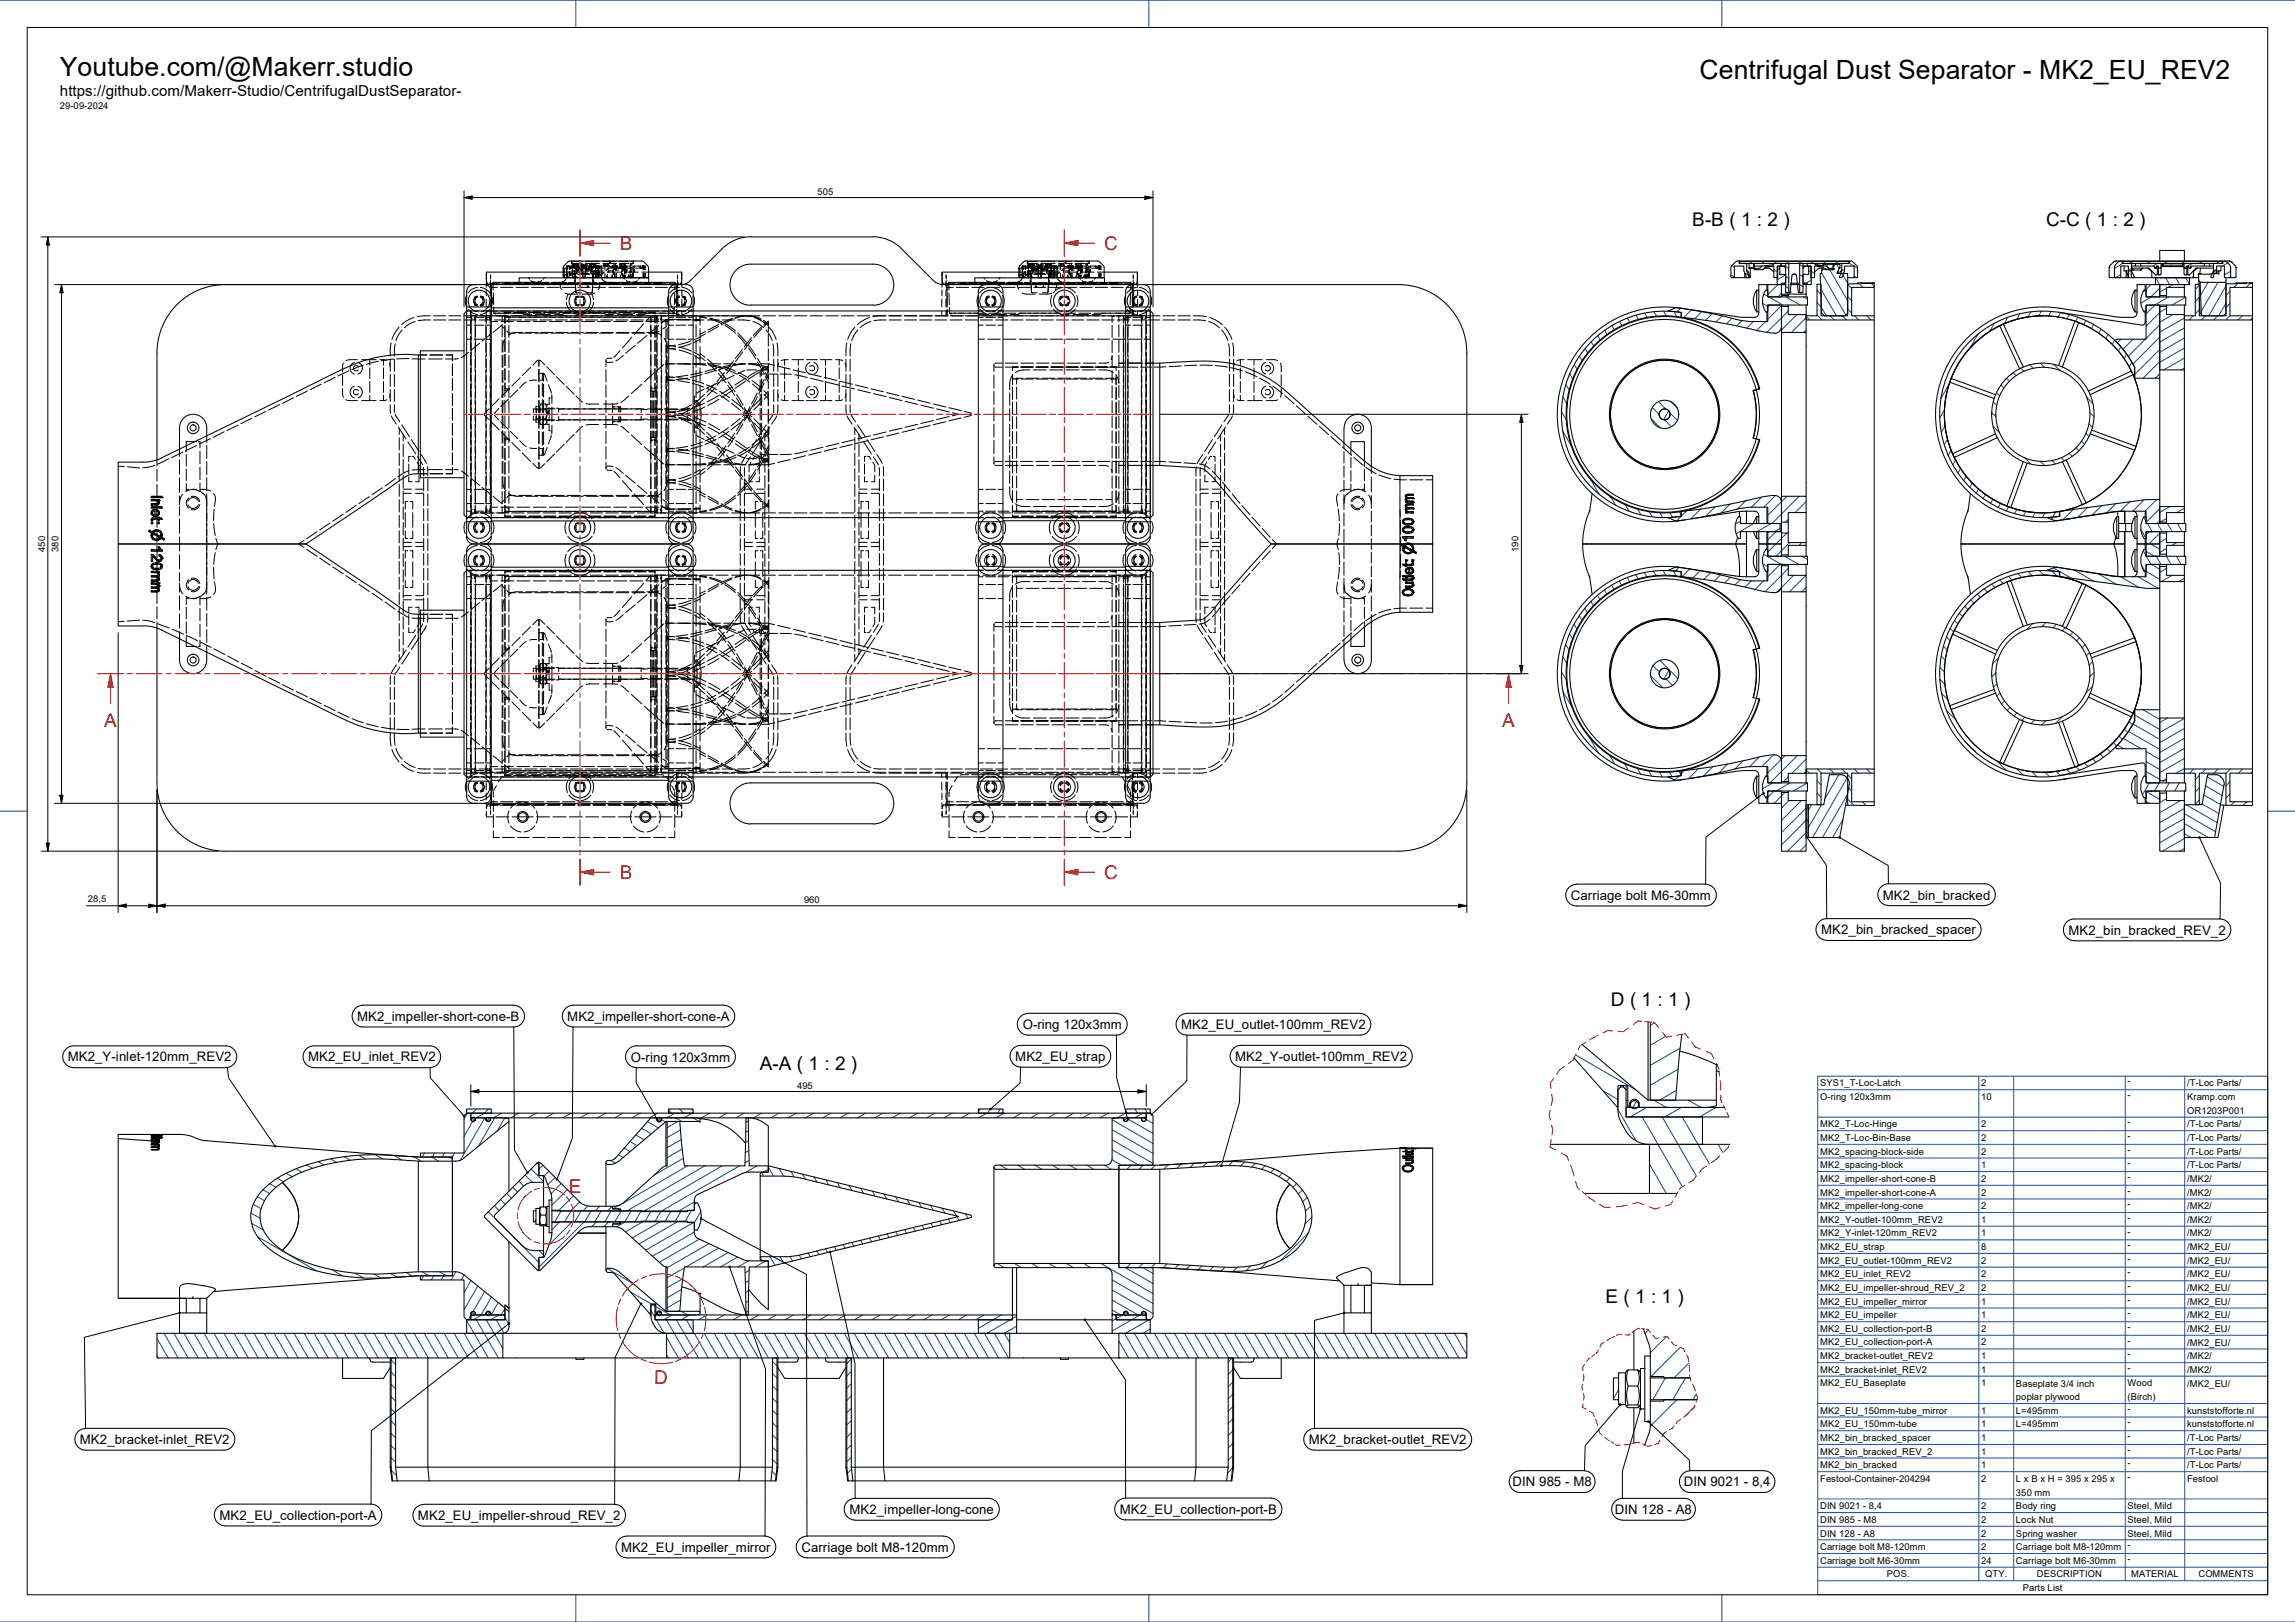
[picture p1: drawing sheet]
<svg xmlns="http://www.w3.org/2000/svg" width="841mm" height="594mm" viewBox="0 0 841 594" stroke-linecap="round" stroke-linejoin="round" font-family="sans-serif">
<defs><g id="words">
<g font-size="9.7">
<text x="22" y="27.8">Youtube.com/@Makerr.studio</text>
<text x="622.8" y="28.8">Centrifugal Dust Separator - MK2_EU_REV2</text>
</g>
<g font-size="6.9">
<text x="620.1" y="82.6">B-B ( 1 : 2 )</text>
<text x="749.8" y="82.8">C-C ( 1 : 2 )</text>
<text x="590.4" y="368.5">D ( 1 : 1 )</text>
<text x="278.4" y="391.9">A-A ( 1 : 2 )</text>
<text x="588.3" y="477.2">E ( 1 : 1 )</text>
</g>
<g font-size="6.9" fill="#f00">
<text x="227.1" y="91.5">B</text>
<text x="404.6" y="91.6">C</text>
<text x="38.2" y="266.3">A</text>
<text x="550.5" y="266.3">A</text>
<text x="227.1" y="321.9">B</text>
<text x="404.6" y="322">C</text>
<text x="208.4" y="436.9">E</text>
<text x="239.7" y="507">D</text>
</g>
<text font-size="5.5" x="22" y="35.3">https://github.com/Makerr-Studio/CentrifugalDustSeparator-</text>
<g font-size="4.8">
<text x="575.7" y="329.6">Carriage bolt M6-30mm</text>
<text x="690" y="329.5">MK2_bin_bracked</text>
<text x="667.3" y="342.2">MK2_bin_bracked_spacer</text>
<text x="758" y="342.3">MK2_bin_bracked_REV_2</text>
<text x="130.9" y="373.9">MK2_impeller-short-cone-B</text>
<text x="207.9" y="373.9">MK2_impeller-short-cone-A</text>
<text x="374.8" y="376.9">O-ring 120x3mm</text>
<text x="432.8" y="376.9">MK2_EU_outlet-100mm_REV2</text>
<text x="24.8" y="388.8">MK2_Y-inlet-120mm_REV2</text>
<text x="112.9" y="388.8">MK2_EU_inlet_REV2</text>
<text x="231.2" y="388.8">O-ring 120x3mm</text>
<text x="372" y="388.6">MK2_EU_strap</text>
<text x="452.6" y="388.6">MK2_Y-outlet-100mm_REV2</text>
<text x="29.3" y="528.9">MK2_bracket-inlet_REV2</text>
<text x="479.6" y="528.9">MK2_bracket-outlet_REV2</text>
<text x="554.3" y="544.4">DIN 985 - M8</text>
<text x="617" y="544.4">DIN 9021 - 8,4</text>
<text x="80.4" y="556.6">MK2_EU_collection-port-A</text>
<text x="153.2" y="556.7">MK2_EU_impeller-shroud_REV_2</text>
<text x="311.3" y="554.6">MK2_impeller-long-cone</text>
<text x="410.3" y="554.5">MK2_EU_collection-port-B</text>
<text x="591.8" y="554.6">DIN 128 - A8</text>
<text x="227.6" y="568.4">MK2_EU_impeller_mirror</text>
<text x="293.7" y="568.4">Carriage bolt M8-120mm</text>
</g>
<g font-size="3.4">
<text x="22" y="39.8">29-09-2024</text>
<text x="299.6" y="71.3">505</text>
<text x="16.5" y="202.2" transform="rotate(-90 16.5 202.2)">450</text>
<text x="21.5" y="202.2" transform="rotate(-90 21.5 202.2)">380</text>
<text x="556.5" y="202.2" transform="rotate(-90 556.5 202.2)">190</text>
<text x="32.2" y="330.2">28,5</text>
<text x="294.6" y="330.7">960</text>
<text x="292.1" y="398.8">495</text>
<text x="667" y="397.9">SYS1_T-Loc-Latch</text>
<text x="726.1" y="397.9">2</text>
<text x="779.7" y="397.2">-</text>
<text x="801.5" y="397.9">/T-Loc Parts/</text>
<text x="667" y="402.9">O-ring 120x3mm</text>
<text x="726.1" y="402.9">10</text>
<text x="779.7" y="402.2">-</text>
<text x="801.5" y="402.9">Kramp.com</text>
<text x="801.5" y="407.9">OR1203P001</text>
<text x="667" y="412.9">MK2_T-Loc-Hinge</text>
<text x="726.1" y="412.9">2</text>
<text x="779.7" y="412.2">-</text>
<text x="801.5" y="412.9">/T-Loc Parts/</text>
<text x="667" y="417.9">MK2_T-Loc-Bin-Base</text>
<text x="726.1" y="417.9">2</text>
<text x="779.7" y="417.2">-</text>
<text x="801.5" y="417.9">/T-Loc Parts/</text>
<text x="667" y="422.9">MK2_spacing-block-side</text>
<text x="726.1" y="422.9">2</text>
<text x="779.7" y="422.2">-</text>
<text x="801.5" y="422.9">/T-Loc Parts/</text>
<text x="667" y="427.9">MK2_spacing-block</text>
<text x="726.1" y="427.9">1</text>
<text x="779.7" y="427.1">-</text>
<text x="801.5" y="427.9">/T-Loc Parts/</text>
<text x="667" y="432.9">MK2_impeller-short-cone-B</text>
<text x="667" y="437.9">MK2_impeller-short-cone-A</text>
<text x="726.1" y="432.9">2</text>
<text x="726.1" y="437.9">2</text>
<text x="779.7" y="432.2">-</text>
<text x="779.7" y="437.2">-</text>
<text x="801.5" y="432.9">/MK2/</text>
<text x="801.5" y="437.9">/MK2/</text>
<text x="667" y="442.9">MK2_impeller-long-cone</text>
<text x="726.1" y="442.9">2</text>
<text x="779.7" y="442.1">-</text>
<text x="801.5" y="442.9">/MK2/</text>
<text x="667" y="447.8">MK2_Y-outlet-100mm_REV2</text>
<text x="726.1" y="447.8">1</text>
<text x="779.7" y="447.1">-</text>
<text x="801.5" y="447.9">/MK2/</text>
<text x="667" y="452.9">MK2_Y-inlet-120mm_REV2</text>
<text x="726.1" y="452.9">1</text>
<text x="779.7" y="452.2">-</text>
<text x="801.5" y="452.9">/MK2/</text>
<text x="667" y="457.9">MK2_EU_strap</text>
<text x="726.1" y="457.9">8</text>
<text x="779.7" y="457.1">-</text>
<text x="801.5" y="457.9">/MK2_EU/</text>
<text x="667" y="462.8">MK2_EU_outlet-100mm_REV2</text>
<text x="667" y="467.8">MK2_EU_inlet_REV2</text>
<text x="726.1" y="462.8">2</text>
<text x="726.1" y="467.8">2</text>
<text x="779.7" y="462.1">-</text>
<text x="779.7" y="467.1">-</text>
<text x="801.5" y="462.9">/MK2_EU/</text>
<text x="801.5" y="467.8">/MK2_EU/</text>
<text x="667" y="472.9">MK2_EU_impeller-shroud_REV_2</text>
<text x="726.1" y="472.9">2</text>
<text x="779.7" y="472.1">-</text>
<text x="801.5" y="472.9">/MK2_EU/</text>
<text x="667" y="477.8">MK2_EU_impeller_mirror</text>
<text x="726.1" y="477.8">1</text>
<text x="779.7" y="477.1">-</text>
<text x="801.5" y="477.9">/MK2_EU/</text>
<text x="667" y="482.8">MK2_EU_impeller</text>
<text x="726.1" y="482.8">1</text>
<text x="779.7" y="482.1">-</text>
<text x="801.5" y="482.8">/MK2_EU/</text>
<text x="667" y="487.8">MK2_EU_collection-port-B</text>
<text x="726.1" y="487.8">2</text>
<text x="779.7" y="487.1">-</text>
<text x="801.5" y="487.8">/MK2_EU/</text>
<text x="667" y="492.8">MK2_EU_collection-port-A</text>
<text x="667" y="497.8">MK2_bracket-outlet_REV2</text>
<text x="726.1" y="492.8">2</text>
<text x="726.1" y="497.8">1</text>
<text x="779.7" y="492.1">-</text>
<text x="779.7" y="497.1">-</text>
<text x="801.5" y="492.9">/MK2_EU/</text>
<text x="801.5" y="497.8">/MK2/</text>
<text x="667" y="502.8">MK2_bracket-inlet_REV2</text>
<text x="726.1" y="502.8">1</text>
<text x="779.7" y="502.1">-</text>
<text x="801.5" y="502.8">/MK2/</text>
<text x="667" y="507.8">MK2_EU_Baseplate</text>
<text x="726.1" y="507.8">1</text>
<text x="738.8" y="507.8">Baseplate 3/4 inch</text>
<text x="779.7" y="507.8">Wood</text>
<text x="801.5" y="507.8">/MK2_EU/</text>
<text x="738.8" y="512.8">poplar plywood</text>
<text x="779.7" y="512.8">(Birch)</text>
<text x="667" y="517.8">MK2_EU_150mm-tube_mirror</text>
<text x="726.1" y="517.8">1</text>
<text x="738.8" y="517.8">L=495mm</text>
<text x="779.7" y="517.1">-</text>
<text x="801.5" y="517.8">kunststofforte.nl</text>
<text x="667" y="522.8">MK2_EU_150mm-tube</text>
<text x="667" y="527.8">MK2_bin_bracked_spacer</text>
<text x="726.1" y="522.8">1</text>
<text x="726.1" y="527.8">1</text>
<text x="738.8" y="522.8">L=495mm</text>
<text x="779.7" y="522.1">-</text>
<text x="779.7" y="527.1">-</text>
<text x="801.5" y="522.8">kunststofforte.nl</text>
<text x="801.5" y="527.8">/T-Loc Parts/</text>
<text x="667" y="532.8">MK2_bin_bracked_REV_2</text>
<text x="726.1" y="532.8">1</text>
<text x="779.7" y="532">-</text>
<text x="801.5" y="532.8">/T-Loc Parts/</text>
<text x="667" y="537.8">MK2_bin_bracked</text>
<text x="726.1" y="537.8">1</text>
<text x="779.7" y="537.1">-</text>
<text x="801.5" y="537.8">/T-Loc Parts/</text>
<text x="667" y="542.8">Festool-Container-204294</text>
<text x="726.1" y="542.8">2</text>
<text x="738.8" y="542.8">L x B x H = 395 x 295 x</text>
<text x="779.7" y="542.1">-</text>
<text x="801.5" y="542.8">Festool</text>
<text x="738.8" y="547.8">350 mm</text>
<text x="667" y="552.8">DIN 9021 - 8,4</text>
<text x="667" y="557.8">DIN 985 - M8</text>
<text x="726.1" y="552.8">2</text>
<text x="726.1" y="557.8">2</text>
<text x="738.8" y="552.7">Body ring</text>
<text x="738.8" y="557.8">Lock Nut</text>
<text x="779.7" y="552.8">Steel, Mild</text>
<text x="779.7" y="557.8">Steel, Mild</text>
<text x="667" y="562.8">DIN 128 - A8</text>
<text x="726.1" y="562.8">2</text>
<text x="738.8" y="562.8">Spring washer</text>
<text x="779.7" y="562.8">Steel, Mild</text>
<text x="667" y="567.8">Carriage bolt M8-120mm</text>
<text x="726.1" y="567.8">2</text>
<text x="738.8" y="567.8">Carriage bolt M8-120mm</text>
<text x="779.7" y="567">-</text>
<text x="667" y="572.7">Carriage bolt M6-30mm</text>
<text x="726.1" y="572.7">24</text>
<text x="738.8" y="572.7">Carriage bolt M6-30mm</text>
<text x="779.7" y="572">-</text>
<text x="691.5" y="577.8">POS.</text>
<text x="727.5" y="577.8">QTY.</text>
<text x="746.4" y="577.8">DESCRIPTION</text>
<text x="781" y="577.8">MATERIAL</text>
<text x="805.6" y="577.8">COMMENTS</text>
<text x="741.3" y="582.8">Parts List</text>
</g>
</g></defs>
<!-- layer: HATCH CONT 12 Blue -->
<g fill="none" stroke="#004c92" stroke-width=".37">
<path d="M634.7 97.3l.9 .5M639.6 96.5l.5 .2M642 95.7l-.7 .8M642.9 98.4l.7 .4M646.6 95.7l-.8 .8M647.3 97.3l.8 .4M650 98.8l1.3 .7M651.1 95.7l-.8 .8M652.2 98.3l-.8 .4M652.3 96.5l.4 .2M654.4 97.6l1.1 .7M655.5 95.7l-.7 .8"/>
<path d="M659.5 97l1.2 .6M660 95.7l-.7 .8M663.6 99l-.8 .5M663.8 99.4l1.2 .7M664.5 95.7l-.7 .8M666 97.1l1.1 .6M667.5 99.9l8.9 15.5M669 95.7l-.7 .8M670.4 98.5l6.7 11.6M673 96.8l.9 1.5M673.5 95.7l-.8 .8M674.9 98.5l1.1 .7"/>
<path d="M677.5 96.3l-.3 .2M677.7 96.5l3 1.7M777.9 96.5l-3 1.8M780.3 95.7l1.3 .8M781.1 98.3l-1.1 .7M786.6 95.7l1.4 .8M790.6 96.5l-1.6 .9M793 95.7l1.3 .8M795.9 97.1l-.9 .5M799.3 95.7l1.4 .8M801.4 97.6l-1 .5M803.3 96.5l-1.6 .9"/>
<path d="M805.7 95.7l1.3 .8M811.3 99.2l-.2 .1M812 95.7l1.4 .8M812.3 98.7l-1 .5M816.4 96.3l-2 1.1M817.4 99.3l-2.3 1.4M590.7 119.2l.9 1.5M593.5 117.8l.9 1.5M596.4 116.5l.9 1.5M599.5 115.4l.9 1.5M602.7 114.7l.9 1.5M606.1 114.1l1 1.7"/>
<path d="M609.7 114l.9 1.7M613.3 114.1l1.2 1.9M615.9 112.9l-1.3 1.3M619.8 113.5l-2.8 2.8M623.6 114.1l-2.6 2.6M627.4 114.9l-2.4 2.4M631.1 115.7l-2.2 2.2M634.3 100.7l1.3 .7M634.7 116.6l-2 2M638.4 117.4l-1.9 2M639.4 100l1.3 .7M642.5 117.8l-2.4 2.4"/>
<path d="M645.9 111.1l1.9 1.1M646.3 107.7l1.5 .9M647 117.8l-3.2 3.2M648.1 108.7l5.3 3M648.5 111.7l-.7 .7M651.5 104.2l-3.7 3.7M652.8 111.9l-5 5M652.8 107.4l-1.3 1.3M653.9 103.9h.1M654.4 107.7l-.5 .5M654.4 100.7l-3.1 1.8M654.4 105l1.1 .6"/>
<path d="M654.4 101.3l1.1 .7M654.5 108.7l5.2 3M655.3 113.9l-7.9 7.9M658.5 115.2l-5.7 5.7M659.5 104.3l1.2 .7M659.5 100.6l1.2 .7M660.8 108.7l1.6 .9M661.1 100.5l-.4 .2M661.2 103.9h.1M661.9 116.4l-5.4 5.4M661.9 115.9l1.3 1.3M663.8 102.6l-2 1.1"/>
<path d="M665.9 115.4l1.8 1.8M665.9 110.8l1.4 1.6M665.9 106.4l1.4 1.5M667.2 105.8l5.8 9.9M667.4 112.6l1.9 3.1M670.7 115.7l1.4 1.5M675 100.2l2.1 3.6M675.1 115.7l1.6 1.5M677.1 113.1l1.5 1.6M677.1 108.6l1.5 1.5M677.1 104.2l1.5 1.4M679.4 101.1l1 .6"/>
<path d="M679.6 115.7l1.6 1.5M681.1 103.7l1.6 1.6M684.1 115.7l1.6 1.5M685.7 103.9l1.1 1M730.9 118.3l-1.8 3.1M735.8 116.2l-1.4 2.4M740.2 114.9l-1.2 2.1M744.3 114.2l-1.2 1.9M748.1 114l-1 1.7M751.6 114.1l-.9 1.6M755.1 114.5l-.9 1.6M758.4 115.2l-1 1.5"/>
<path d="M761.5 116.2l-.9 1.5M764.4 117.4l-.9 1.5M767.3 118.8l-.9 1.6M777.2 100.6l-1.9 1.1M782.1 101.4l-.5 .3M786.4 113.6l-.8 .4M786.4 106.3l-1 .5M788.2 104.2l-1.8 1.8M788.4 108.7l-3.9 2.3M789.7 111.7l-3.3 3.3M790 101.8l1.4 2.4M791.5 119l-5.1 5"/>
<path d="M791.5 114.5l-5.1 5M791.5 105.5l-3.3 3.2M793.6 101.8l1.5 2.4M793.9 112.9l-2.4 1.4M793.9 105.6l-2.4 1.4M794.8 108.7l-5.2 3M796.2 115.2l-4.7 2.8M796.2 104.2l-1.7 1.1M797.3 101.8l1.5 2.4M800.5 116.5l-9 5.1M801 108.9l-5.1 2.8M801 101.8l1.4 2.4"/>
<path d="M803.7 115.7l-1.5 1.5M805.9 104.5l-1.4 1.5M805.9 113.4l-1.4 1.6M805.9 108.9l-1.4 1.6M808.2 115.7l-1.5 1.5M809.2 103.4l-2.8 4.7M812.7 115.7l-1.5 1.5M812.8 103.4l-6.2 10.7M815.7 104.7l-6.3 11M815.7 111.1l-2.6 4.6M817.2 106.7l-1.5 1.5M817.2 115.7l-1.5 1.5"/>
<path d="M817.2 111.2l-1.5 1.5M820.2 103.7l-1.6 1.6M821.7 115.7l-1.5 1.5M824.5 103.9l-1.3 1.4M825.4 116.4l-.7 .8M575.2 136.9l1.1 1.9M576.9 133.4l1 1.9M578.8 130.4l1 1.7M580.9 127.7l.9 1.6M583.1 125.2l.9 1.5M585.5 122.9l.9 1.6M588 120.9l.9 1.6"/>
<path d="M661.9 120.9l-.9 .9M724.9 122.3l-2.9 5.1M735.3 138.6l1 1M737.7 136.5l1.1 1.1M740.5 134.8l1.2 1.2M743.8 133.6l1.3 1.3M747.8 133.1l1.4 1.4M752.7 133.5l2.3 2.2M769.9 120.6l-.9 1.5M772.5 122.5l-.8 1.5M775 124.6l-.9 1.5M777.2 124.2l-1.3 1.4"/>
<path d="M777.2 127l-.9 1.6M779.3 129.7l-.9 1.7M781.2 132.7l-1 1.8M781.7 124.2l-3.7 3.7M782.3 137.2l-.4 .7M786.2 124.2l-6.3 6.3M791.5 136.9l-1.7 1.6M791.5 132.4l-6.1 6.1M791.5 127.9l-9.3 9.3M791.5 123.5l-9.9 9.8M800.5 134.8l-1.2 .7M800.5 131.2l-7.6 4.3"/>
<path d="M800.5 127.5l-9 5.2M800.5 123.8l-9 5.2M800.5 120.1l-9 5.2M572.2 150.7l1.8 3.2M572.7 158l3.1 5.3M572.8 145.3l1.3 2.4M573.8 140.8l1.3 2.1M605.2 153.4l3.2 3.3M605.5 149.3l2.5 2.5M607.8 147.1l2.7 2.7M609.9 153.7l2.6 2.5M611.5 150.5l-1.8 3.1"/>
<path d="M611.9 151.2l2.8 2.8M612.3 147.2l2.4 2.3M712.6 150l-1.8 3.1M712.8 156.1l-1.4 2.3M714.2 140.9l-2.9 5.1M729.9 151.2l1.6 1.5M730.4 156.1l2.4 2.4M730.4 147.2l1.3 1.2M731.6 143.9l1.2 1.1M733.3 141.1l1.1 1M764.3 158.7l1.2 1.1M764.6 145.4l2.3 2.3"/>
<path d="M765.5 155.2l1.2 1.3M765.8 151.1l1.5 1.5M582.7 175.4l3.3 5.5M713.7 160.8l-1.2 2.1M715 164.9l-1.1 1.9M716.7 168.4l-1.1 1.8M718.5 171.5l-1 1.7M720.5 174.4l-.9 1.6M722.8 176.9l-.9 1.6M725.1 179.1l-.9 1.6M741.9 167.5l2.3 2.4M747.7 168.9l1.5 1.6"/>
<path d="M751.9 168.6l1.3 1.3M755.3 167.5l1.2 1.3M758.3 166l1 1.1M760.7 164l1.1 1.1M762.8 161.6l1 1M590.2 181.9l1.8 3.1M595.5 184.8l1.5 2.4M600.1 186.5l1.2 2.1M604.4 187.4l1.1 1.9M608.3 187.8l1 1.7M611.9 187.8l1 1.7M615.4 187.4l.7 1.2"/>
<path d="M618.1 187.1l-3.7 3.7M623.2 186.5l-3.6 3.5M628.5 185.6l-3.4 3.5M634 184.6l-3.3 3.3M637.8 190.9l-1.8 1.1M639.7 183.4l-3 3.1M642.7 191.7l-6.5 3.8M645.5 182.1l-3.6 3.7M649.1 191.7l-5.2 3M650.6 181.5l-4.2 4.3M650.8 194.7l-3 3M652.3 193.5l-2.1 1.2"/>
<path d="M652.8 183.8l-5 5M654.8 195.2l-7 7M654.9 181.8l-2.1 1.9M655.3 190.2l-1 1M655.8 198.7l-5 5M659.3 181.8l-9.9 9.9M660.3 198.7l-1 1M661.9 183.7l-4 4M727.6 181.1l-.8 1.5M730.3 182.8l-.8 1.5M733.1 184.3l-.8 1.5M736.1 185.6l-.9 1.5"/>
<path d="M739.1 186.5l-.8 1.6M742.4 187.3l-.9 1.6M745.9 187.7l-1 1.6M749.4 187.8l-1 1.7M752.5 189.4l-.9 .8M753.3 187.5l-1.1 1.9M759.7 186.7l-3.7 3.6M764.9 186l-3.5 3.5M770.1 185.2l-3.4 3.4M775.3 184.5l-3.3 3.3M780.5 183.8l-3.5 3.4M784.5 193.9l1.9 3.4"/>
<path d="M785.6 189.5l.8 1.4M785.7 183.1l-4.1 4.1M787 191.7l1.7 3M787.5 194.8l-1.1 1M788.1 199.2l3.4 1.9M790.3 183l-4.2 4.2M790.6 191.7l1.8 3M791.5 190.8l-1 .9M791.5 186.3l-5.1 5M791.5 195.3l-4 3.9M793.9 197.2l-2.4 1.5M793.9 189.9l-2.3 1.3"/>
<path d="M794.3 191.7l1.7 3M795.2 185.5l-3.7 2.2M797.6 198.7l-1.7 1M797.9 191.7l1.8 3M800.5 186.2l-2.9 1.5M585.4 218l.9 1.6M587.9 216.1l.9 1.5M590.6 214.3l.8 1.5M593.4 212.8l.8 1.5M596.3 211.5l.9 1.5M599.4 210.4l.9 1.6M602.6 209.6l.9 1.7"/>
<path d="M605.9 209.1l1 1.8M609.5 209l1 1.7M613.2 209.1l1.1 1.9M615.3 207.8l-1.3 1.3M619.2 208.4l-2.8 2.8M623.1 209l-2.7 2.7M626.8 209.8l-2.4 2.4M630.5 210.5l-2.2 2.3M634.1 211.4l-2 2.1M637.8 212.3l-2 1.9M641.9 212.7l-2.4 2.3M646 206.5l1.8 1.1"/>
<path d="M646.2 203l6.6 3.7M646.3 212.8l-3.1 3.1M652.3 206.7l-4.5 4.5M652.7 215.4l-1.6 1.5M654 203.7l5.2 3M655.3 208.2l-8.4 8.5M657.3 210.7l-4.5 4.5M660.3 203.7l2.1 1.2M661.8 210.7l-6 6.1M661.9 215.2l-1.6 1.6M722.2 219.7l1.2 1.3M724.5 217.6l1.2 1.2"/>
<path d="M727.1 215.7l1.2 1.2M729.9 214l1.2 1.2M732.9 212.4l1.2 1.3M736 211.1l1.4 1.4M739.5 210.1l1.4 1.5M743.2 209.3l1.6 1.6M747.3 209l1.7 1.7M752 209.1l1.9 2M752.5 208l6.5 3.7M760.2 208.8l7.1 4.1M769 210.2l6.6 3.8M777.1 211.2l6.8 4"/>
<path d="M783.5 211.2l7.4 4.3M784.7 206.9l1.4 2.4M785.4 201.8l1 1.8M786.4 209.3l5.1 2.9M786.4 202l3.2 1.7M786.5 203.7l1.8 3M788.5 206.8l3 1.7M790.2 203.7l1.7 3M793.9 203.7l1.7 3M793.9 208.2l-2.4 1.4M793.9 200.9l-2.4 1.4M795.9 210.7l-3.9 2.3"/>
<path d="M797.6 203.7l1.7 3M800.5 211.8l-2.1 1.2M573.8 236l1.2 2.1M575.2 232.1l1.1 1.9M576.8 228.6l1 1.8M578.7 225.5l1 1.7M580.8 222.7l.9 1.7M583 220.3l.9 1.5M712.2 236.7l1.4 1.4M713.3 233.3l1.3 1.3M714.6 230.2l1.4 1.2M716.2 227.2l1.3 1.3"/>
<path d="M718 224.6l1.3 1.2M720 222l1.2 1.3M744.9 228.4l-2.2 2.2M749.7 228.1l-1.4 1.4M753.6 228.7l-1.3 1.3M756.9 229.9l-1.2 1.1M759.7 231.6l-1.1 1.1M762 233.7l-1 1M764 236.2l-1 1.1M765.7 239l-1.2 1.2M572.2 246l1.8 3.1M572.7 240.5l1.4 2.4"/>
<path d="M572.8 253.3l3.3 5.8M604.8 247.4l4.5 4.4M605.7 243.8l2.4 2.4M608.3 241.9l6.6 6.5M610.6 248.6l2.3 2.5M611.6 245.6l-1.8 3.1M710.9 248.8l1.9 1.9M710.9 244.4l1.6 1.6M711.4 240.4l1.5 1.4M711.5 253.9l2.4 2.4M731.4 246.4l-1.5 1.5M731.8 250.5l-1.2 1.2"/>
<path d="M732.5 240.8l-2.3 2.2M732.9 253.8l-1.1 1.1M734.6 256.7l-1.1 1.1M736.6 259.1l-1 1.1M766.7 251.5l-2.5 2.5M766.8 242.4l-1.2 1.3M767.3 246.4l-1.6 1.5M785.3 259.9l6.2 3.6M582.3 269.8l3.4 6M590 276.8l1.8 3.1M595.3 279.7l1.5 2.5M633.1 279.8l-3.2 3.3"/>
<path d="M638.7 278.7l-2.9 3M644.7 277.3l-3.6 3.5M649.9 276.5l-4.2 4.3M652.7 278.2l-4.9 4.9M654.1 276.8l-1.3 1.2M658.6 276.8l-9.9 9.9M661.9 278l-5.2 5.2M713.4 260.3l3.5 3.5M719.9 271.4l4.2 4.1M731.6 278.5l3.5 3.5M739.1 261.1l-1.1 1.1M742.1 262.7l-1.2 1.1"/>
<path d="M745.6 263.7l-1.3 1.3M749.8 263.9l-1.6 1.6M755.8 262.4l-2.4 2.4M763.9 279.4l1.3 1.4M766.8 277.8l1.3 1.3M769.6 276.1l1.2 1.2M772.1 274.1l1.2 1.3M774.4 271.9l1.3 1.3M776 272.9l2.3 1.3M776.5 269.6l1.3 1.3M778.1 270.5l6.6 3.7M778.4 267l1.3 1.3"/>
<path d="M780 267.9l11.5 6.6M780.2 264.2l1.2 1.3M781.6 265.1l9.9 5.7M781.6 261.2l.7 .7M782.2 261.8l9.3 5.4M786.4 278.9l5.1 2.9M786.4 275.2l5.1 3M794.3 263l-2.8 1.6M800.5 277.8l-9 5.2M800.5 274.1l-9 5.2M800.5 270.4l-9 5.2M800.5 266.8l-9 5.2"/>
<path d="M800.5 263.1l-9 5.2M600 281.4l1.2 2.1M604.2 282.4l1.1 1.9M608.1 282.8l1.1 1.7M611.8 282.8l1 1.7M615.3 284.2l-1.5 1.5M615.3 282.4l.8 1.5M617.3 282.2l-1.2 1.2M622.4 281.6l-3.6 3.6M627.7 280.8l-3.5 3.5M647.6 284.3l-.7 .4M647.8 291.4l-.9 .5"/>
<path d="M649.7 286.7l-3.8 2.2M650.1 289.7l-2.3 2.3M654.1 290.2l-4 4M655.3 284.5l-1.7 1.7M655.6 293.2l-2.8 2.8M656 286.7l-5.2 3M660.1 293.2l-7.3 7.3M661.9 296l-9.1 9M661.9 282.5l-.8 .7M661.9 299.9l.7 .8M661.9 295.4l.7 .8M661.9 282l1.2 1.2"/>
<path d="M662.4 286.7l-5.2 3M663.8 294.7l-1.2 2.2M665.9 290.5l1.4 1.4M665.9 286l1.4 1.5M666.1 281.7l1.4 1.5M667.5 294.7l-4.9 8.5M670.5 281.7l1.5 1.5M673.9 283.8l-5.2 8.8M675 281.7l1.5 1.5M676.8 285l-12.5 21.7M677 290.9l-9.1 15.8M677.1 292.7l2.2 2.2"/>
<path d="M677.1 288.3l1.5 1.4M677.1 283.8l1.5 1.5M679.5 281.7l1.5 1.5M682.5 293.7l1.3 1.3M684 281.7l1.5 1.5M739.1 281.5l2.3 2.4M744.6 282.6l1.9 1.9M749.4 282.8l1.6 1.7M753.5 282.5l1.5 1.5M757.3 281.8l1.4 1.4M760.7 280.8l1.4 1.3M786.4 286.3l.8 .4"/>
<path d="M786.4 282.6l5.1 2.9M786.4 293.6l1.2 .6M786.4 289.9l5.1 2.9M787.7 286.7l-2.6 4.4M791.3 286.7l-1.7 3M793.9 292.5l-2.4 1.5M793.9 285.2l-1.3 .8M795 286.7l-1.8 3M798.6 286.7l-1.7 3M799.1 293.2l-7.6 4.5M800.5 299.8l-9 5.2M800.5 296.1l-9 5.2"/>
<path d="M800.5 281.5l-3.1 1.7M800.5 298l11.4 6.6M801 289.1l-.5 .6M801.1 294.7l11.4 6.6M803.8 281.7l-1.4 1.5M805.9 293l-1.4 1.5M805.9 288.6l-1.4 1.4M805.9 284.1l-1.4 1.5M807 294.5l6.1 3.5M807.6 291.2l6.2 3.5M808.2 287.8l6.1 3.6M808.4 281.7l-1.6 1.5"/>
<path d="M808.8 284.5l6.2 3.6M812.9 281.7l-1.6 1.5M817.2 290.8l-1.5 1.5M817.2 286.3l-1.5 1.5M817.3 281.7l-1.6 1.6M818.8 293.7l-1.2 1.2M821.8 281.7l-1.5 1.5M823.3 293.7l-1.4 1.3M825.4 282.5l-.6 .7M661.9 309.5l-2.3 2.3M661.9 305l-6.8 6.8M661.9 300.5l-9.1 9"/>
<path d="M661.9 304.5l.7 .7M675.3 300.2l-3.7 6.5M800.5 310.8l-1.7 1M800.5 307.1l-8.1 4.7M800.5 303.4l-9 5.2M800.5 305.3l2.4 1.4M800.5 301.7l8.7 5M606.4 374.6l-1.6 .9M610.4 379.6l-5.6 3.2M577.3 386.4l22.2 12.8M587.5 399.6l5.4 3.1M614.4 399.3l-6.3 3.6"/>
<path d="M614.9 391.6l-10.1 5.9M615.7 383.9l-10.9 6.3M171.3 407.7l-1.2 2.2M172.8 409.4l1.1 1.1M173.2 410.8l-3.1 5.5M174.6 406.2l-1.5 1.5M177.5 407.7l-3 1.7M177.7 409.4l-9 15.5M179.1 406.2l-1.5 1.5M179.3 409.3l-.7 1.3M181.3 409.4l-6 10.5M183.8 407.7l-3 1.7"/>
<path d="M184.9 409.5l-2.7 4.8M190.2 407.7l-3 1.7M196.5 407.7l-3 1.7M202.9 407.7l-3 1.7M209.2 407.7l-3 1.7M215.6 407.7l-3 1.7M221.9 407.7l-3 1.7M228.3 407.7l-3 1.7M230.8 418.1l2.7 1.5M233 415.7l3.1 1.8M234.6 407.7l-3 1.7M235.1 413.2l3.6 2.1"/>
<path d="M237.2 410.8l4 2.3M241 407.7l-3 1.7M241.9 409.3l-.7 1.3M242.4 410.1l1.4 .8M245 406.7l1.1 1M247.3 407.7l-3 1.7M247.6 409.4l2.3 1.4M248.3 410.8l-3.8 2.2M249 406.2l1.5 1.5M249.4 413.9l-4.9 2.8M249.7 417.4l-5.2 2.9M253.6 406.2l.4 .5"/>
<path d="M253.7 407.7l-3 1.7M253.9 409.4l2.3 1.4M260 407.7l-3 1.7M266.4 407.7l-3 1.7M272.7 407.7l-3 1.7M274.2 410.5l-.8 .5M274.3 414.2l-1 .5M274.3 417.8l-1.1 .6M279.1 407.7l-3 1.7M285.4 407.7l-3 1.7M291.8 407.7l-3 1.7M298.1 407.7l-3 1.7"/>
<path d="M304.5 407.7l-3 1.7M310.8 407.7l-3 1.7M317.2 407.7l-3 1.7M323.5 407.7l-3 1.7M329.9 407.7l-3 1.7M336.2 407.7l-3 1.7M342.6 407.7l-3 1.7M348.9 407.7l-3 1.7M355.3 407.7l-3 1.7M359.2 406.2l-.7 1.1M361.6 407.7l-3 1.7M362.8 406.2l-.9 1.5"/>
<path d="M366.5 406.2l-.9 1.5M368 407.7l-3 1.7M374.3 407.7l-3 1.7M380.7 407.7l-3 1.7M387 407.7l-3 1.7M393.4 407.7l-3 1.7M399.7 407.7l-3 1.7M406.1 407.7l-3 1.7M407.5 417.5l15 8.6M407.5 413.8l15 8.6M407.5 410.1l15 8.7M412.4 407.7l-3 1.7"/>
<path d="M412.5 406.6l.6 1.1M413.1 409.6l-1.2 .7M413.4 409.9l9.1 5.2M415.9 406.2l.9 1.5M418.8 407.7l-3 1.7M418.8 409.3l1.1 .6M419.6 406.2l.9 1.5M420 410l2.5 1.5M592.9 406.4l6.6 11.4M596.5 404.8l.7 .4M599.7 403.3l-1.5 2.6M601.8 409.1l14.7 25.5"/>
<path d="M603.4 405.6l-6 3.5M606 402.9l4.7 2.7M609.2 409.1l12.5 21.7M616.1 405.6l-6 3.5M616.5 409.1l9.9 17.2M618.7 402.9l4.7 2.7M623.8 409.1l.1 .2M628.8 405.6l-6 3.5M629.6 419.1l1.8 3.1M94.4 438.3l2.5 1.5M96.4 435.8l2.4 1.4M98.8 433.5l2.4 1.4"/>
<path d="M101.7 431.5l2.2 1.4M104.9 429.7l2.2 1.2M108.5 428.1l2.1 1.3M112.3 426.7l2.2 1.2M116.6 425.5l2.1 1.2M121.2 424.5l2.2 1.2M126.1 423.6l2.3 1.4M131.6 423.1l2.4 1.4M137.6 422.9l2.7 1.6M144.4 423.2l2.9 1.7M151.6 423.6l2.8 1.7M155.6 422.3l-.9 1.5"/>
<path d="M158.1 423.8l2.6 1.5M159.3 422.3l-.9 1.5M162.9 422.3l-.8 1.5M164.5 423.8l1.3 .7M166.6 422.3l-.9 1.5M183.4 439.3l1.8 1.8M185.7 437.1l1.8 1.8M187.9 434.9l1.8 1.7M190.1 432.6l1.8 1.8M192.4 430.4l2.7 2.6M194.6 428.2l4.6 4.5M196.9 425.9l.6 .6"/>
<path d="M198.9 426.8l-1.4 1.4M201.2 429l-1.7 1.7M203.5 431.3l-2.8 2.6M205.7 433.5l-3.8 3.7M207.9 435.7l-5.7 5.7M210.2 438l-5.5 5.4M223.8 425l1.8 1.1M226.6 422.9l1.7 1.1M228.7 420.5l2.2 1.3M250 420.8l-5.5 3.2M250.4 424.2l-10.8 6.2M252 427l-24 13.9"/>
<path d="M258.3 427l-28.6 16.5M264.7 427l-28.6 16.5M271 427l-28.6 16.5M274.4 421.4l-1.3 .7M274.5 425l-1.5 .9M277.4 427l-4.2 2.4M279 429.4l.8 1.4M281.6 428.3l-1.8 1M281.6 427.5l1.9 3.3M285.6 428l1.5 2.8M289.8 429l1.2 2M294.1 430.1l1 1.8"/>
<path d="M298.3 431.1l1.1 1.8M302.6 432.2l1.1 1.7M306.9 433.2l1 1.8M311.1 434.2l1.1 1.8M315.4 435.3l1 1.7M319.7 436.3l1 1.8M323.9 437.4l1.1 1.7M328.2 438.4l1 1.8M332.5 439.4l1 1.8M366.5 426.8l2.6 1.5M372.9 426.8l2.6 1.5M379.2 426.8l2.6 1.5"/>
<path d="M385.6 426.8l2.6 1.5M391.9 426.8l2.6 1.5M398.3 426.8l2.6 1.5M404.6 426.8l2.6 1.5M407.4 424.7l3.6 2.1M407.5 421.1l9.8 5.7M414.5 426.8l-1.6 1.5M418.9 426.8l-1.5 1.5M423.4 426.8l-1.5 1.5M428.1 426.6l-1.6 1.6M432.9 426.3l-1.6 1.6M437.6 426.1l-1.5 1.5"/>
<path d="M442.4 425.7l-1.6 1.6M447.2 425.5l-1.6 1.6M451.7 425.4l-1.5 1.5M456.1 425.6l-1.5 1.5M460 426.1l-1.3 1.4M463.6 427l-1.3 1.3M466.9 428.2l-1.3 1.3M469.9 429.7l-1.3 1.2M472.7 431.4l-1.3 1.3M475.1 433.5l-1.3 1.3M477.2 435.8l-1.4 1.5M479 438.6l-1.6 1.6"/>
<path d="M604.5 426.4l6.1 10.7M91.9 444.3l3.4 1.9M92.2 448l4.3 2.6M92.8 441l2.9 1.8M94.5 453l21.5 12.4M178.9 443.8l18.6 18.6M181.2 441.6l1.7 1.8M196.4 446.8l-.4 .7M197.6 458.1l1.6 1.5M205.1 447.5l-2.9 2.9M205.6 443.5l-2.3 4M209.3 443.5l-2.4 4"/>
<path d="M209.6 447.5l-8.4 8.5M212.4 440.2l-3.3 3.3M213 443.5l-2.4 4M214.1 447.5l-16.6 16.7M215.5 441.7l-1.9 1.8M216.6 443.5l-2.3 4M218.6 447.5l-1.7 1.8M219.8 441.8l-1.7 1.7M220.3 443.5l-2.3 4M223.1 447.5l-1.8 1.8M224 443.5l-2.4 4M224.3 441.8l-1.7 1.7"/>
<path d="M227.2 441.3l-2.5 1.5M227.2 443.4l-.1 .1M227.6 443.5l-2.3 4M229.2 447.5l-3.3 1.9M231.3 443.5l-2.3 4M234.9 443.5l-2.2 4M235.5 447.5l-6.3 3.7M238.4 443.8l-1.9 3.5M241.9 447.5l-10.3 5.9M242.1 443.8l-2 3.5M245.8 443.8l-2 3.5M248.2 447.5l-14.1 8.1"/>
<path d="M249.5 443.8l-2 3.5M253.4 443.4l-2.3 3.9M254.1 447.8l-17.4 10.1M254.4 440.2l-5.6 3.3M254.4 451.3l-15.3 8.8M255 440.5l-.6 1M256.3 453.9l-14.7 8.4M256.8 443.8l-2.4 4M259.8 455.5l-15.3 8.8M263.3 457.2l-11.9 6.8M266.8 458.8l-9.1 5.2M292.9 459.7l.8 1.4"/>
<path d="M296.1 458.9l.8 1.4M299.3 458.2l.8 1.3M302.5 457.4l.8 1.4M305.8 456.6l.7 1.4M308.9 455.8l.9 1.4M312.2 455.1l.7 1.3M315.4 454.3l.8 1.3M318.6 453.5l.8 1.3M321.8 452.7l.8 1.4M325.1 451.9l.7 1.4M328.2 451.1l.8 1.4M331.5 450.4l.7 1.3"/>
<path d="M334.6 449.6l.9 1.3M336.7 440.5l1.1 1.7M337.9 448.8l.7 1.3M341 441.5l1 1.8M341.1 448l.8 1.4M344.3 447.3l.8 1.3M345.2 442.5l1.1 1.8M347.5 446.4l.8 1.4M349.5 443.6l1.1 1.8M350.8 445.7l.7 1.3M353.8 444.6l1 1.6M479.4 451.6l-10.1 10.1"/>
<path d="M480.3 441.8l-2 1.8M480.8 445.8l-2.6 2.5M121.5 465l4.1 2.3M130.1 466.3l3.1 1.7M137 466.6l2.6 1.5M143.1 466.4l2.4 1.4M148.8 466.1l2.3 1.4M154.7 465.8l2.5 1.5M155.3 467.3l-.9 1.5M158.9 467.3l-.8 1.5M161 465.8l2.6 1.5M162.6 467.3l-.9 1.5"/>
<path d="M167.1 465.8l-1.7 3M170.1 467l-1.1 1.8M172.6 469l-2.5 4.4M175.1 471l-5 8.8M177.6 473l-4.2 7.3M180.1 475.1l-3.8 6.5M182.6 477.1l-2.6 4.5M185 479.2l-1.4 2.4M222.5 464.6l9.3 5.4M231.1 473.2l7.6 4.4M238.5 479.9l1.5 2.6M240.3 478.6l5.3 3"/>
<path d="M249.1 480l-.5 .3M249.4 476.2l-4.9 2.8M249.7 472.3l-5.2 3M250.2 468.3l-5.7 3.3M250.8 464.3l-6.3 3.7M270.3 460.4l-6.2 3.6M274.3 476.5l-1 .5M274.3 472.8l-1.1 .6M274.3 461.8l-3.9 2.2M274.4 469l-1.2 .8M274.5 465.3l-1.5 .9M278.6 460.3l.8 1.5"/>
<path d="M280.7 461.8l-3.9 2.2M282.2 460.3l1.8 3.2M285.9 460.3l1.3 2.3M289.4 460.2l1 1.7M365.4 462.8l2.6 1.5M371.7 462.8l2.6 1.5M378.1 462.8l2.6 1.5M384.4 462.8l2.6 1.5M390.8 462.8l2.6 1.5M397.1 462.8l2.6 1.5M403.5 462.8l19 11M407.5 479.8l3.2 1.8"/>
<path d="M407.5 476.2l9.6 5.4M407.5 472.5l15 8.6M407.5 468.8l15 8.6M409.8 462.8l.2 .1M412.4 464.3l10.1 5.8M414.3 462.8l-1.4 1.5M418.8 464.3l3.7 2.1M418.8 462.8l-1.5 1.5M423.4 462.8l-1.6 1.5M427.7 463l-1.4 1.3M431.9 463.2l-1.4 1.4M436.1 463.5l-1.4 1.4"/>
<path d="M440.4 463.7l-1.4 1.4M444.6 464l-1.4 1.4M448.9 464.1l-1.4 1.5M453.5 464.1l-1.6 1.6M458.4 463.6l-1.8 1.8M464.4 462.1l-2.4 2.4M57.5 496.6l.5 .8M57.5 490.3l4.2 7.1M60.1 488.4l5.2 9M63.8 488.4l5.2 9M67.4 488.4l5.2 9M71.1 488.4l5.2 9"/>
<path d="M74.8 488.4l5.1 9M78.4 488.4l5.2 9M82.1 488.4l5.2 9M85.8 488.4l5.2 9M89.5 488.4l5.1 9M93.1 488.4l5.2 9M96.8 488.4l5.2 9M100.5 488.4l5.2 9M104.1 488.4l5.2 9M107.8 488.4l5.2 9M111.4 488.4l5.2 9M115.1 488.4l5.2 9"/>
<path d="M118.7 488.4l5.3 9M122.4 488.4l5.2 9M126.1 488.4l5.2 9M129.8 488.4l5.1 9M133.4 488.4l5.2 9M137.1 488.4l5.2 9M140.8 488.4l5.2 9M143.3 498.1l1.7 1.6M144.5 488.4l5.1 9M148.1 488.4l5.2 9M151.8 488.4l5.2 9M155.4 488.4l5.3 9"/>
<path d="M159.1 488.4l5.2 9M162.8 488.4l5.2 9M166.4 488.4l5.2 9M170.1 488.4l5.2 9M171 483.7l7.9 13.7M172.5 481.8l-.9 1.6M172.8 480.6l1.1 1M174.6 483.4l8 14M176.5 481.6l-3.1 1.8M178.2 483.4l6.1 10.5M179.3 480.5l-.7 1.2M181.9 483.4l2.8 4.8"/>
<path d="M182.8 481.6l-3 1.8M185 482.5l1.5 2.6M237.7 480.7l.8 .5M240.5 483.4l2.8 4.8M241.9 480.5l-.7 1.2M244.2 483.4l8.1 14M244.3 489.9l4.3 7.5M244.3 496.2l.6 1.2M246.3 481.6l-3 1.8M247.8 483.4l8.2 14M249.6 480.3l2.4 1.3M251.5 483.4l2.5 4.3"/>
<path d="M252.7 481.6l-3.1 1.8M254.4 488.4l5.2 9M256 480.3l.5 .3M258.1 488.4l5.2 9M259 481.6l-3 1.8M261.7 488.4l5.3 9M265.4 481.6l-3.1 1.8M265.4 488.4l5.2 9M269.1 488.4l5.2 9M271.7 481.6l-3 1.8M272.7 488.4l5.2 9M274.2 480.2l-.8 .5"/>
<path d="M276.4 488.4l5.2 9M278.1 481.6l-3.1 1.8M280.1 488.4l5.2 9M283.1 498.6l1.6 1.7M283.7 488.4l5.2 9M284.4 481.6l-3 1.8M287.4 488.4l5.2 9M290.8 481.6l-3.1 1.8M291.1 488.4l5.2 9M294.8 488.4l5.2 9M297.1 481.6l-3 1.8M298.4 488.4l5.2 9"/>
<path d="M302.1 488.4l5.2 9M303.5 481.6l-3.1 1.8M305.8 488.4l5.2 9M309.4 488.4l5.2 9M309.8 481.6l-3 1.8M312 497.8l-1.7 1.7M313.1 488.4l5.2 9M316.2 481.6l-3.1 1.8M316.7 488.4l5.2 9M320.4 488.4l5.2 9M322.5 481.6l-3 1.8M324.1 488.4l5.1 9"/>
<path d="M327.7 488.4l5.2 9M328.9 481.6l-3.1 1.8M331.4 488.4l5.2 9M335.1 488.4l5.2 9M335.2 481.6l-3 1.8M338.8 488.4l5.1 9M341.6 481.6l-3.1 1.8M342.4 488.4l5.2 9M346.1 488.4l5.2 9M347.9 481.6l-3 1.8M349.8 488.4l5.2 9M353.4 488.4l5.2 9"/>
<path d="M354.3 481.6l-3.1 1.8M357.1 488.4l5.2 9M360.6 481.6l-3 1.8M360.7 488.4l5.3 9M364.4 488.4l5.2 9M367 481.6l-8.5 4.9M372.6 485.7l-4.6 2.7 2 3.4M372.6 482.1l-11 6.3M410 491.2l3.6 6.2M411.4 481.6l-3.9 2.2M412.1 488.4l5.2 9M413.1 480.7l-1.2 .7"/>
<path d="M415.7 488.4l5.2 9M417.8 481.6l-10.3 5.9M418.5 480.8l1.3 .7M419.4 488.4l5.2 9M420.1 483.3v.1M421.1 483.4l-8.7 5M421.5 486.8l-2.7 1.6M423 488.4l5.2 9M426.7 488.4l5.2 9M430.4 488.4l5.2 9M434.1 488.4l5.1 9M437.7 488.4l5.2 9"/>
<path d="M441.4 488.4l5.2 9M445.1 488.4l5.2 9M448.8 488.4l5.1 9M451.6 497.4l-1.5 1.5M452.4 488.4l5.2 9M456.1 488.4l5.2 9M459.7 488.4l5.2 9M463.4 488.4l5.2 9M467 488.4l5.2 9M470.7 488.4l5.2 9M474.4 488.4l5.2 9M478 488.4l5.2 9"/>
<path d="M481.7 488.4l5.2 9M485.4 488.4l5.2 9M489.1 488.4l5.1 9M492.7 488.4l5.2 9M496.4 488.4l5.2 9M500.1 488.4l5.2 9M503.7 488.4l5.2 9M507.4 488.4l5.2 9M511 488.4l5.3 9M514.7 488.4l5.2 9M518.4 488.4l5.2 9M522 488.4l5.2 9"/>
<path d="M525.7 488.4l5.2 9M529.4 488.4l5.2 9M533 488.4l4.5 7.8M536.7 488.4l.8 1.4M604.1 487.1l-1.3 1.3M610.7 489.5l-5.9 6M615.7 493.5l-10.7 10.7M618.9 499.3l-5.4 5.4M143.3 516l1.7 1.6M143.3 511.5l1.7 1.7M143.3 507l1.7 1.7M143.3 502.5l1.7 1.7"/>
<path d="M283.1 516.5l1.6 1.7M283.1 512.1l1.6 1.7M283.1 507.6l1.6 1.6M283.1 503.1l1.6 1.6M312 515.8l-1.7 1.6M312 511.3l-1.7 1.6M312 506.8l-1.7 1.7M312 502.3l-1.7 1.7M451.7 519.7l-1.6 1.7M451.7 515.2l-1.6 1.7M451.7 510.7l-1.6 1.7M451.7 506.3l-1.6 1.6"/>
<path d="M451.7 501.7l-1.6 1.7M593.2 509l-2 3.3M605 513.2l-.2 .2M610.3 504.7l-4.6 8M614.5 512.7l-9.8 9.7M617.7 504.7l-4.7 8M621 515.1l-3.8 3.8M621.6 510.5l-1.2 2.2M143.3 533.9l1.7 1.7M143.3 529.5l1.7 1.6M143.3 525l1.7 1.6M143.3 520.5l1.7 1.6"/>
<path d="M143.4 538.6l2 1.9M282.9 538.8l1.5 1.6M283.1 534.5l1.6 1.7M283.1 530.1l1.6 1.6M283.1 525.6l1.6 1.6M283.1 521.1l1.6 1.6M312 533.8l-1.7 1.6M312 529.2l-1.7 1.7M312 524.8l-1.7 1.7M312 520.3l-1.7 1.6M312 538.1l-1.4 1.5M451.7 537.7l-1.9 1.9"/>
<path d="M451.7 533.2l-1.6 1.6M451.7 528.7l-1.6 1.6M451.7 524.2l-1.6 1.6M607.9 528.2l-.6 .6M312.5 542.2l-.2 .2"/>
</g>
<!-- layer: HIDDEN DASHED 18 Black -->
<g fill="none" stroke="#000" stroke-width=".37">
<path d="M206.4 99.7h.1M206.4 98.2v.3M206.5 99.7h2.5M206.7 98.5h.1M206.9 98.2h-.3l.1 1.3M207.2 98.2h.4M207.6 98.1l-.1 .1M207.6 97.6h.1M207.6 98.2h.1M207.6 97.4l8.9 .1M207.6 97.4v1.6M207.6 99.2v2.4"/>
<path d="M207.7 99.4l-.1 1M207.7 98h.1M207.6 98.1h.1M207.7 97.5l-.1 .1M207.8 97.5v1.4M207.9 97.4h.1M208 97.4v1.4v-1.4M208 97.4h.1M208.5 99.5v1h2.3M208.5 97.5v1M208.9 98h.1M208.9 98v.1"/>
<path d="M208.9 97.4v1.5M208.9 99.5v1.1M209 98.1l.2 .1M209.4 98.2h.1M209.4 96.2l.2 .3M209.4 95.6v.3M209.5 97.6l.2 .2-.2-.2h.2M209.5 98.2l.3-.2v.8M209.5 98.2h.1M209.5 99.2v1M209.6 96.5h.1M209.6 97.1l-.1 1.2"/>
<path d="M209.6 96.5l.1 .1M209.7 96.5h.1M209.7 95.7h.1M209.7 95.7v.3M209.7 96.2v.3M209.7 96.5h.4M209.8 96.7h.1M209.8 96.6v1.7M209.9 95.7h.3M209.9 98l.3 .1M209.9 97.6h.1M210 97.6h.1"/>
<path d="M210 97.3v.3zM210 96.8l.4 .2M210 96.8l-.2 .1M210 96.5v.4M210.1 96.7l.1 .1M210.2 99.7h5M210.3 97.4l.1 .1M210.3 96.5h2.9M210.4 97.8h.1M210.4 99.2l.2 .5M210.4 97h.1M210.4 97.2v.2"/>
<path d="M210.4 97.8v.2M210.4 98h.2M210.4 98h.1M210.4 97.6v.2M210.4 97.8h.2M210.4 97v.1M210.4 97.3v.7M210.4 97.4l.7 .4M210.4 98l.9 .3M210.4 97.6v.1M210.4 97.7l.2 .1M210.4 95.7h2.8"/>
<path d="M210.5 97.4v.9M210.5 99.2v.8M210.5 98.1h.3M210.5 97.7l.1 .1M210.6 96.8h1.2M210.6 97.5l.7 .3M210.6 98l-.4-.6 .4 .6M210.8 98.1h.1M210.8 96.5v.5M210.8 97.6v.5M210.8 96.8l.3 .1M211 98.6l.5 .6"/>
<path d="M211.3 97.1l.1 .9M211.3 96.5l.1 .1M211.3 98.5h.6M211.3 98.4l.1 .6M211.5 96.6v1.2M211.5 99v1M211.6 99.2h.1M211.7 97.4v.6M211.7 98.5v.5M211.9 96.5v.3M211.9 97.1v.3M211.9 98l.8 .3"/>
<path d="M212 98l.7 .3M212 98.6l.9 .3M212.1 98.6l.8 .3M212.5 98.5h.6M212.7 98.3h.1M212.7 96.8h1.2M212.8 98.3h.1M212.9 98.9h.1M213 98.9h.1M213 98.3h-.1M213.1 98.8h.1M213.1 98.4v.6"/>
<path d="M213.2 97.1l-.1 .7M213.2 98l-.3 .3M213.4 98.6l-.4 .3zM213.5 97.4h.1M213.5 97.4v1.4M213.6 99.2h-3.8v1.2M213.6 99.2h.1M213.6 97.4h.1M213.6 97.4v2.5M213.6 96.8l-.2 .1M213.7 97.5h.1M213.7 97.4h.1"/>
<path d="M213.7 97.4l-.3 .4 .3-.3M213.9 98.1h.1M213.9 98.1l-.3 .2M214 98.1h.1M214 98.1h-.1M214.1 98.1h.1M214.2 97.4h.1M214.2 98.1h.1M214.2 96.8h1.1M214.2 98.1l.2 .2M214.2 97.4l.4 .3M214.3 97.5h.1"/>
<path d="M214.3 97.5l.3 .3M214.4 97.5h.1M214.4 97.5l.2 .3M214.4 96.8l.3 .1M214.5 99.2h3.7M214.5 96.5h5.2M214.5 97.4v2.5M214.5 95.7h5.1M214.8 98l.4 .3M214.9 97.1v.7M214.9 98.8h.1M214.9 98.8l-.2-.2 .3 .3"/>
<path d="M214.9 98.8l.1 .1M214.9 98.5h.6M214.9 98.4v.6M215 98.9h.2M215.1 98.9h.1M215.3 98.3h.1M216 98.6l-.8 .3M216 98.1l-.6 .2M216.1 98.1l-.7 .2M216.2 98.5h.5M216.2 96.5v.3M216.2 97.1v.3"/>
<path d="M216.3 96.8h1.2M216.3 97.4v.6M216.3 98.5v.5M216.4 99.2h.1M216.5 99.7h5M216.5 99.2h.1M216.5 99v1M216.6 99.2h-.1M216.6 96.6l-.1 1.2M216.7 97.4v.6M216.7 98.5v.5M216.7 98.4v.6"/>
<path d="M216.8 97.1l-.1 .7M216.8 96.5l-.1 .1M216.9 97.8l.7-.4v.9M216.9 97.8l.8-.4-.3 .6M217 97.4l3.3 .1M217 98.6l-.4 .6M217.2 96.8l-.2 .1M217.4 98h.2M217.5 97.5l-.8 .3M217.6 97.8h.1M217.6 99.2v.8M217.6 98h.1"/>
<path d="M217.6 97.6l.1 .1M217.6 97.7l-.1 .1M217.6 98l-.7 .3M217.7 99.2l-.3 .5M217.7 97h.1M217.7 98h.1M217.7 97.8v.2M217.7 97.6v.2M217.7 97v.1M217.7 97.3v.5M217.7 97.9v.1M217.7 98l-.9 .3"/>
<path d="M217.7 96.8l.5 .1M217.7 96.9v.1M217.8 99.2h.1M217.9 96.7l-.1 .1M218.2 99.2h.1M218.2 97.4h.1M218.2 98h.1M218.2 98.1h.1M218.2 96.6v2.2M218.2 98l.1 .1M218.4 99.1l-.2 2.3M218.4 98.1l.1 .1"/>
<path d="M218.4 97.1l.1 1.2M218.4 98.2h.2M218.4 96.5l-.1 .1M218.5 99.2v1M218.6 99.1l.2 .1zM218.8 98.2h.1M218.9 99.2h.2M218.9 98.2h.1M219 98.2h.1M219.1 98.1l-.2 .1M219.1 99.2h1.9M219.2 98h.1"/>
<path d="M219.2 98.1l2.1 .1M219.2 98.1h.1M219.2 97.4v4M219.2 98l-.1 .1M219.5 99.5v1h-2.2M219.5 97.5v1M219.6 97.4v1.1M219.6 99.5v1.1M220.2 97.4l.1 .1M220.3 97.5v1.4M220.4 99.3l-.1 1.1M220.4 97.4v.9"/>
<path d="M220.4 97.6l.1 1.4M220.9 95.7h4.8M221 96.5h4.9M221.1 96.5v.3M221.1 97.1v.3M221.2 99.9l-1 .8M221.4 96.5l.2 .1M221.6 96.6l.3 .4M221.7 97.2v1.6M221.8 97.4l.8 .2M221.9 97l1.2 .1zM222.1 99.1l1-.8z"/>
<path d="M222.4 98.2h4.2M222.7 96.5v.3M222.7 97.1v.3M222.7 99.7h5M222.9 99.2h1.9M222.9 99v.2M222.9 99.2l-.1 .7M223 99.2h.1M223.1 97.1v.3h-2.2M223.1 96.5v.3M223.3 97.6l.9 .2M223.4 95.7v.3"/>
<path d="M223.4 96.2v.3M223.6 95.6v.3M223.6 96.2v.3M224.2 97.4h1v1.4v-1.4h.2M224.3 97.8h.2M224.4 97.3l1.3 .1M224.5 97.9h.1M224.5 97.8v.1M224.6 98h.1M224.7 98h.1M224.7 98l.2 .1M224.7 98l.2 .3"/>
<path d="M224.7 99.5l-.2-.3 .3 .3M224.8 99.2h.1M224.8 98h.1M224.8 97.4l.1 1.1M224.8 98.6v.6M224.8 99.2l-.3 .7M224.9 98.1h.1M224.9 98.1h1.2M224.9 99.4v1M224.9 98.1l.1 .2M224.9 98h.1M225 98h1.2"/>
<path d="M225 96.5v.3M225 97.1v.3M225.2 98.5l.4 .3M225.6 97.4h.9M225.6 96.5v.3M225.6 97.1v.3M225.7 98.9h1M225.8 97.4v1.4M226 97.5h.1M226 97.5l.3 .3M226.5 98.1l.3 .2M226.8 98.3h.1"/>
<path d="M226.8 98.3h.6M226.9 98.3h.1M226.9 95.7h3.3M227 97.4h.8M227.1 97.6v.5h1.8M227.6 98.2h4.2M227.6 96.5v.4M227.6 97.1v.5h.4M227.6 98.9h1.1M227.7 98l-.1 .1M227.8 97.4v1.1M227.8 99.4v1"/>
<path d="M227.8 99.5l-.1 .6M228 97.4h.5M228 97.6l-.2 .2M228 98.3h.7M228.2 97.4v1.4M228.3 96.5v.5M228.3 97.6v.5M228.4 99.2h-.4l-.2 .3M228.4 97.6h.5v-.3l.1 .3M228.7 98.9h.1M228.7 98.8h.1M228.7 98.1h.1"/>
<path d="M228.7 98h.1M228.7 97.8v.2h-1.2M228.7 98.8v-.2v.3M228.7 98.3h.1M228.7 97.4h.1M228.7 97.4v.9M228.7 99.2h.4M228.8 97.4h2.3l-.1 2.5M228.9 98.1h.1M228.9 96.5v.4M228.9 99.7h5M229 99.6v.6"/>
<path d="M229 99.6l-.2 .6M229.1 99.2h.1M229.1 99.5l-.1 .1M229.1 97.4v.6M229.1 98.6v.6M229.1 99.2l-.2 .7M229.2 97.6l-.1 .2zM229.2 97.6h.1M229.2 96.5v.3M229.2 97.1v.3M229.3 99.2v-.6l.1 .6M229.3 97.4v.6"/>
<path d="M229.4 99.2h.3M229.4 99.2l-.2 .1M229.6 99.1l.1 .1M229.7 99.2h.1M229.7 98.6l-.2 1.4M229.7 97.4v.6M230.4 96.5h-3.3v.5M231 98h.1M231.1 95.7h.9v.3M231.2 98.1h.1M231.1 96.5l-.1 .6M231.2 99.2l-.4 .7"/>
<path d="M231.3 99.2h.2M231.5 98h-.1M231.5 98.3v.9M231.5 99.2l-.2 .7M231.7 96.5l-.2 1M232 96.2v.3M232 97.4v1.4M232.2 99.2h.1M232.2 99.2l-.2 .5 .2-.5M232.2 99.2v.8M232.2 99.2h.3M232.2 96.2v.3h-.9"/>
<path d="M232.2 95.6v.3M232.5 99.2h.1M232.5 99.2l-.3 .7M232.5 97.4v.6M232.5 98.6v.6M232.8 97.4h2.1M234.6 97.8v.3M234.6 97.4v.2M234.8 98.1l.2 .1h-2.1M235.1 99.7h2.6M235.2 98.2h.1M235.2 97.4h.8v1.4l.1-1.4"/>
<path d="M235.3 98.2h.1M235.4 98.1l-.1 .1M235.5 97.4h.1M235.5 97.8v.3M235.5 97.4v.2M235.7 97.4h.1M235.7 97.4v1.4M236.3 97.4h.1M236.4 97.4h.1M236.4 97.4v1.4M373.4 99.7h2.6M373.4 98.2v.3"/>
<path d="M373.7 98.5h.1M373.9 98.2h-.3l.1 1.3M374.2 98.2h.4M374.6 98.1l-.1 .1M374.6 97.6h.1M374.6 98.2h.1M374.6 99.2v2.4M374.7 99.4l-.1 1M374.7 98h.1M374.6 98.1h.1M374.7 97.5l-.1 .1M374.7 98v.7"/>
<path d="M374.8 97.5v1.4M374.9 97.4l.1 1.4v-1.4M375.5 99.5v1h2.2M375.5 97.5v1M375.8 98.1h.1M375.8 99.5l.1 1.1v-1.1M375.8 97.4v1.5M375.9 98h.1M375.9 97.4v1.1M376 98.1l.2 .1M376.4 98.2h.2M376.4 96.2l.2 .3"/>
<path d="M376.4 95.6v.3M376.5 97.6l.2 .2-.2-.2h.2M376.6 98.2h.1M376.6 99.2v1M376.6 96.5h.1M376.6 97.1v1.2M376.6 96.5l.1 .1M376.7 96.5h.1M376.7 95.7h.1M376.7 95.7v.3M376.7 96.2v.3M376.7 96.5h.4"/>
<path d="M376.8 96.7h.1M376.8 98v.8M376.8 96.6v1.7M376.8 98l-.2 .2M376.8 98l.2 .1M376.8 97.6h.2M376.9 95.7h.4M376.9 98l.1 .1M377 97.6h.1M377 97.3v.3zM377 96.8l.4 .2M377 96.8l-.3 .1"/>
<path d="M377 98.1h.3M377 96.5v.4M377.1 96.7l.2 .1M377.3 99.7h4.9M377.3 97.4l.1 .1M377.3 96.5h2.9M377.4 97.8h.1M377.4 99.2l.2 .5M377.4 97h.1M377.4 97.2v.2M377.4 97.8v.2M377.4 98h.1"/>
<path d="M377.4 97.7v.1M377.4 97.8h.2M377.4 97v.1M377.4 97.3v.7M377.4 97.4l.7 .4M377.4 98l.8 .3M377.4 98h.2M377.4 97.7l.2 .1M377.4 98l.9 .3M377.4 95.7h2.8M377.5 99.2v.8M377.5 98.1h.3"/>
<path d="M377.5 97.7l.1 .1M377.6 96.8h1.2M377.6 98l-.3-.6 .3 .6M377.8 98.1h.1M377.8 96.5v1.6M377.8 96.8l.3 .1M378 98.6l.5 .6M378.3 97.1l.1 .9M378.3 97.8l-.8-.4v.9M378.3 96.5l.1 .1M378.3 98.5h.6M378.3 98.4l.1 .6"/>
<path d="M378.5 96.6v1.2M378.5 99v1M378.6 99.2h.1M378.7 97.4v.6M378.7 98.5v.5M378.9 98l.8 .3zM378.9 96.5v.3M378.9 97.1v.3M379 98.6l.9 .3M379.1 98.6l.8 .3M379.5 98.5h.6M379.7 98.3h.1"/>
<path d="M379.7 96.8h1.2M379.8 98.3h.1M379.9 98.9h.1M380 98.9h.1M380 98.8h.1M380.1 98.4v.6M380.2 97.1l-.1 .7M380.2 98l-.3 .3M380.4 98.6l-.4 .3zM380.5 99.2h-3.7l-.1 1.2M380.5 99.2h.1M380.5 97.4h.1"/>
<path d="M380.5 97.4v2.5M380.6 99.2h.1M380.6 97.4v2.5M380.6 96.8l-.2 .1M380.7 97.5h.1M380.7 97.4h.1M380.7 97.4l-.3 .4M380.9 98.1h.1M380.9 98.1l-.3 .2M381 98.1h.1M381 98.1h-.1M381.1 98.1h-.2"/>
<path d="M381.1 98.1h.1M381.2 97.4h.1M381.2 98.1h.1M381.2 96.8h1.1M381.2 98.1l.2 .2M381.3 97.4l.3 .3M381.3 97.5l.3 .3-.2-.3M381.4 97.5h.1M381.4 96.8l.3 .1M381.5 99.2h3.8M381.5 97.4v2.5M381.5 96.5h5.2"/>
<path d="M381.5 95.7h5.1M381.7 98.6l.2 .2M381.8 98l.4 .3M381.9 97.1l.1 .7M381.9 98.8h.1M382 98.5h.5M382 98.4v.6M382.1 98.9h.1M382.3 98.3h.1M382.3 98.3l.8-.3zM383 98.6l-.9 .3M383 98.6l-1.1 .2"/>
<path d="M383.1 98.5h.6M383.2 96.5v.3M383.2 97.1v.3M383.3 96.8h1.2M383.3 97.4v.6M383.3 98.5v.4M383.3 99.2h.2M383.4 99.2h.1M383.5 99.7h4.9M383.5 99.2h.1M383.5 97.5l-8.9-.1v1.6M383.5 99v1"/>
<path d="M383.6 99.2h-.1M383.6 96.6l-.1 1.2M383.7 97.4v.6M383.7 98.5v.5M383.7 98.4v.6M383.8 97.1l-.1 .7M383.8 96.5l-.1 .1M384 97.4l3.3 .1M384 98.6l-.4 .6M384.2 96.8l-.2 .1M384.4 97.8h.1M384.4 98h.2"/>
<path d="M384.5 97.5l-.8 .3M384.6 97.8h.1M384.6 99.2v.8M384.6 97h.1M384.6 98h.1M384.6 97.6l-.2 .2M384.6 97v.1M384.6 97.3v1M384.6 98l-.8 .3M384.7 99.2l-.3 .5M384.7 97h.1M384.7 97.8v.2"/>
<path d="M384.7 97.6v.2M384.7 97v.1M384.7 97.3v.5M384.7 98l-.8 .3M384.7 97.4l-.8 .4M384.8 99.2h.1M384.8 97.4l-.4 .6M384.9 96.7l-.3 .3M385.2 97.4h.1M385.2 99.9l.1-.9v2.4M385.2 97.4v1.4M385.2 98l.1 .1"/>
<path d="M385.3 97.4h.1M385.3 98h.1M385.3 98.1h.1M385.3 96.9l-.6 .1M385.3 96.6v2.2M385.4 97.1l.1 1.2M385.4 96.5l-.1 .1M385.5 99.2v1M385.5 98.2h.1M385.5 99.1l.2 .1M385.8 98.2h.2M385.9 99.2h.1"/>
<path d="M386 98.2h.1M386 99.2h.1M386.1 98.1l-.1 .1M386.1 99.2h1.9M386.2 98h.1M386.2 98.1l2.1 .1M386.2 98.1h.1M386.2 97.4v4M386.2 98l-.1 .1M386.5 99.5v1h-2.2M386.5 97.5v1M386.6 97.4v1.1"/>
<path d="M386.6 99.5v1M387.2 97.4l.1 .1M387.3 97.5v1.4M387.4 97.4l.1 1.6M387.4 99.3l.1 2.3M387.4 97.6l.1 .1M387.9 95.7h4.8M388 96.5h4.9M388.1 96.5v.3M388.1 97.1v.3M388.2 99.9l-1 .8M388.4 96.5l.2 .1"/>
<path d="M388.6 96.7l.1 .1M388.6 96.6v.3M388.6 97.2v1.6M388.7 96.7l.2 .3M388.7 97.2v.2M388.8 97.4l.8 .2M388.9 97l1.2 .1zM389.1 99.1l1-.8zM389.4 98.2h4.2M389.7 96.5v.3M389.7 97.1v.3M389.7 99.7h5"/>
<path d="M389.9 99.2h1.9M390 99v.2M390 99.2l-.2 .7M390 99.2h.1M390.1 97.1v.3h-2.2M390.1 96.5v.3M390.3 97.6l.9 .2M390.4 95.7v.3M390.4 96.2v.3M390.5 95.6v.3M390.5 96.2v.3M391.2 97.4h1v1.4v-1.4h.2"/>
<path d="M391.3 97.8h.2M391.4 97.3l1.3 .1M391.5 99.2l.2 .3zM391.5 97.8v.1M391.6 98h.1M391.7 98h.1M391.7 98l.3 .3M391.7 98l.2 .3M391.7 99.2l-.2 .7 .3-.7M391.8 99.2h.1M391.8 97.4l.1 1.1M391.8 98.6v.6"/>
<path d="M391.8 98h.1M391.9 98.1h.1M391.9 99.4v1l-.1-.4M391.9 98.1h1.2M391.9 98h.1M392 98h1.2M392 96.5v.3M392 97.1v.3M392.2 98.5l.4 .3M392.6 97.4h.9M392.6 96.5v.3M392.6 97.1v.3"/>
<path d="M392.7 98.9h.1M392.7 98.9h1M392.8 97.4v1.4M393 97.5h.1M393 97.5l.3 .3M393.5 98.1l.3 .2M393.8 98.3h.1M393.8 98.3h.6M393.9 98.3h.1M394 95.7h3.2M394 97.4h.8M394.1 97.6v.5h1.8"/>
<path d="M394.6 98.2h4.2M394.6 96.5v.4M394.6 97.1v.5h.4M394.7 98.9h1M394.7 98l-.1 .1M394.8 97.4v1.1M394.8 99.4v1M394.8 99.5l-.1 .6M395 97.4h.5M395 97.6l-.2 .2M395 98.3h.7M395.2 97.4v1.4"/>
<path d="M395.3 96.5v.5M395.3 97.6v.5M395.4 99.2l-.6 .3M395.4 97.6h.5v-.3l.1 .3M395.7 98.9h.1M395.7 98.8h.1M395.7 98.1h.1M395.7 98h.1M395.7 97.8v.2h-1.2M395.7 98.8v-.2v.3M395.7 98.3h.1M395.7 97.4h.1"/>
<path d="M395.7 97.4v.9M395.7 99.2h.4M395.8 97.4h2.3M395.9 98.1h.1M395.9 96.5v.4M395.9 99.7h5M396 99.6v.6M396 99.6l-.2 .6M396 97.6v.2M396.1 99.2h.1M396.1 99.5l-.1 .1M396.1 97.4v.6"/>
<path d="M396.1 98.6v.6M396.1 99.2l-.2 .7M396.2 97.6h.1M396.2 97.6l-.1 .2M396.2 96.5v.3M396.2 97.1v.3M396.3 98.6l.1 .6zM396.3 97.4v.6M396.4 99.2h.3M396.4 99.2l-.2 .1M396.6 99.1l.1 .1M396.6 99.1v.1"/>
<path d="M396.6 99.2h.1M396.7 99.2h.1M396.7 98.6l-.2 1.4M396.7 97.4v.6M397.4 96.5h-3.3v.5M398 98h.1M398 99.2h.2M398 99.2l-.3 .7M398 96.6v.5M398 97.5v2.4M398 99.2l-.2 .7M398.1 95.7h.9v.3"/>
<path d="M398.2 98.1h.1M398.1 96.5v.1M398.3 99.2h.2M398.5 98h-.1M398.5 98.3v.9M398.5 99.2l-.2 .7M398.7 96.5l-.2 1M399 96.2v.3M399 97.4v1.4M399.2 99.2l-.2 .5 .1-.5h.4M399.2 99.2v.8M399.2 99.2h.1"/>
<path d="M399.2 96.2v.3h-.9M399.2 95.6v.3M399.5 99.2h.1M399.5 99.2l-.3 .7M399.5 97.4v.6M399.5 98.6v.6M399.8 97.4h2.1M399.9 98.2h2.1M401.6 97.8v.3M401.6 97.4v.2M401.8 98.1l.2 .1M402.1 99.7h2.5"/>
<path d="M402.2 98.2h.1M402.2 97.4h.8v1.4l.1-1.4M402.3 98.2h.1M402.4 98.1l-.1 .1M402.5 97.8v.3v-.3M402.5 97.4v.2M402.6 97.4h.1M402.7 97.4h.1M402.7 97.4v1.4M403.2 97.4h.2M403.4 97.4h.1M403.4 97.4v1.4"/>
<path d="M146.2 119.8l-1 1.3-1.6 3.2M151.6 116.3l-3.2 1.6-1.2 1M152.1 117.8a9.3 9.3 0 0 0-3.9 2.3M157.7 115.7l-4.8 .3M157.8 117.2l-4.6 .2M158.9 115.7h4.4M158.9 117.2h4.4M164.5 115.7h4.4M164.5 117.2h4.4M170 115.7h16.3M170.1 117.2h4.4M170.9 108.2v.1a5.1 5.1 0 0 0 0 4"/>
<path d="M171 116.2h1.8M171 113.9h9M171 119.1h1.8M171.5 113.2a4.8 4.8 0 0 0 3.5 2M172.1 112.4a4 4 0 0 0 2.7 1.7M172.5 116.2l.5 .7M172.5 113.9v2.3M172.5 117.4v4.7M172.7 116.2l.3 .6M172.7 116.2v2.3M172.7 119.7v4.7M173 115.5l-.3 .7"/>
<path d="M173.7 115.5l.4 .7-.4 .6M173.7 116.2h3.7M173.7 119.1h3.7M174 109.8v-1.1h1h-.9v1.1M174.1 110.7v1l.9 .1h-1v-1M174.1 116.2v2.3M174.1 119.7v4.7M174.2 116.2l-.4 .7M174.2 115.7v2.2M174.2 119v4.4M174.9 108.4a2.03 2.03 0 0 0-1.4 1.9 2.03 2.03 0 0 0 1.4 1.9M175 105.3a4.7 4.7 0 0 0-3.5 2"/>
<path d="M175.1 108.8a1.51 1.51 0 0 0-1 1.4 1.51 1.51 0 0 0 1 1.5M175.6 117.2h4.4M176 108.8a1.49 1.49 0 0 1 1 1.4 1.49 1.49 0 0 1-1 1.5M176 105.3a4.9 4.9 0 0 1 3.6 2M176 108.7h1v1.1M176.1 108.4a2 2 0 0 1 1.4 1.9 2 2 0 0 1-1.4 1.9M177 110.7v1l-1 .1h1v-1M178.1 116.2l.4 .7M178.1 115.7v2.2M178.1 119v4.4M178.2 116.2l.4 .6M178.2 106.2v2.2"/>
<path d="M178.2 109.6v2.8M178.2 114v1.7M178.2 116.2v2.3M178.2 119.7v4.7M178.2 116.2h1.8M178.2 119.1h1.8M178.2 103.7h.6M178.2 104.2v1.1M178.6 115.5l-.4 .7M178.9 112.4a4.1 4.1 0 0 1-2.6 1.7M179.3 115.5l.3 .7-.3 .6M179.3 103.7h.5"/>
<path d="M179.6 113.2a5.1 5.1 0 0 1-3.6 2M179.6 109.6v2.8M179.6 114v1.7M179.6 116.2v2.3M179.6 119.7v4.7M179.7 106l-.1 2.4M179.8 101.7v-1v1.5M179.8 103.7v1.6h2.5M179.8 116.2l-.5 .7M179.8 102.7v1M179.8 115.7v2.2M179.8 119v4.4"/>
<path d="M179.8 103.7l-.1 1.2M180 114h2.4M180 117.8h2.4M180.1 108.2v.1a5.1 5.1 0 0 1 0 4M180.1 104v3.4M180.1 107.5v5.1M180.1 113.3v2.4M180.7 104.1v2.1M180.7 104h2.2M180.8 107.3l.1 4.2M180.9 112.6l.1 2.1M181 114.7h.1"/>
<path d="M181 114.7h13.2M181 114.7l.4 .3M181.2 117.2h4.4M181.7 115.4l.4 .3M181.9 104.1h2.4M183.1 114.7h.1M183.5 105.3h4.5M183.6 114h4.7M183.6 117.8h4.7M184 104h4.4M184 119.5l.8 .9M184.8 115.7h-.8v2.2"/>
<path d="M185 115.6v2.7M185 119.3v4.2M185 116.2h55M185.1 103.7l1.9 .1M185.4 104.1h4.7M185.7 115.8l.8 .1v2.2M186.5 119.2v4.4M186.5 117l-1.7 1.3M186.8 115.7h5.3M186.8 117.2h4.4M187 103.5l-1.9 .1M187.2 114.4h-2.2v.6"/>
<path d="M188.1 103.8h2.7M188.1 103.5h2.7M188.3 114.4h4.4M189.1 105.3h4.5M189.5 114h4.7M189.5 117.8h4.7M189.5 103.5h.1M189.5 103.7h.4M189.5 103.6v.3h.4M189.5 104h4.5M190.2 103.4h.4M190.2 104.1h47.5"/>
<path d="M190.4 103.7h.4M190.8 103.5h.1M190.8 103.6v.3h-.4M190.9 103.4h.4M191.5 103.4h.2M191.5 114.8l.2 .2M191.8 115.2h3M191.9 103.4h2.8M192.2 103.9h1.5M192.2 103.6l1.5 .1M192.2 103.6v.3M192.3 115.7h80.4"/>
<path d="M192.3 117.2h4.5M193.5 103.9h1M193.5 103.6h1M193.5 103.6v.3M193.5 101.8l.6 .5M193.7 103.8l-1.5 .1M193.7 103.5l-1.5 .1M193.8 114.4h4.4M194.5 103.8l-1 .1M194.5 103.5l-1 .1M194.5 102.7l.5 .5M194.8 105.3h4.5"/>
<path d="M195 103.2h1M195 103.2v.4M195.1 103.7h1.4M195.1 103.8h1.4M195.1 103.5h1.4M195.1 104h4.5M195.3 114.7h4.4M195.4 114h4.7M195.4 117.8h4.7M195.5 103.9h1M195.5 103.6l1 .1M195.5 103.8h1"/>
<path d="M195.5 103.5h1M196 103.4h5.3M196.2 115.2h5.6M196.5 103.9h1M196.5 103.8h1M196.5 103.5h1M196.5 103.9h-1.4l-.1 .3M196.5 103.8h1.5M196.5 103.5h1.5M196.5 103.9h1.5M196.5 103.7h1.5M197 103.2h1.1"/>
<path d="M197.5 103.6l-1 .1M197.9 117.2h4.4M198.1 103.2v.4M198.1 103.9v.3M198.5 102.7l-.4 .5M198.6 103.9h1M198.6 103.6h1M198.6 103.8l1 .1M198.6 103.5l1 .1M199.3 114.4h4.4M199.4 103.8l1.5 .1M199.4 103.5l1.5 .1"/>
<path d="M199.4 103.9h1.5M199.5 101.8l-.5 .5M199.6 103.6v.3M200.4 105.3h4.6M200.7 104h4.4M200.8 114.7h4.4M200.9 103.6l-1.5 .1M200.9 103.6v.3M201.3 114h4.7M201.3 117.8h4.7M202 103.9h1.5M202 103.6l1.5 .1"/>
<path d="M202 103.6v.3M202.6 103.4h2.9M203.2 115.2h3M203.3 103.9h1M203.3 103.6h1M203.3 103.6v.3M203.5 103.8l-1.5 .1M203.5 103.5l-1.5 .1M203.5 117.2h4.4M204.3 103.8l-1 .1M204.3 103.5l-1 .1M204.9 103.9h1.4"/>
<path d="M204.9 103.7h1.4M204.9 103.8h1.4M204.9 103.5h1.4M204.9 114.4h4.3M205.3 104.2l.4 1.8M205.3 103.9h1M205.3 103.6l1 .1M205.3 103.8h1M205.3 103.5h1M206.1 105.3h4.5M206.2 103.2l-.5 .1M206.2 104h4.5"/>
<path d="M206.3 103.9h1M206.3 103.8h1M206.3 103.5h1M206.3 103.8h1.5M206.3 103.5h1.5M206.3 103.9h1.5M206.3 103.7h1.5M206.3 114.7h15.4M206.6 114.8l-.3 .2M206.6 103l-.3 .2M206.7 100.7h.2M206.7 100.4v1l.2 .3"/>
<path d="M206.9 102.8l-.1 .1M207 107.3a7.1 7.1 0 0 0 4.8 .4M207.2 114h4.8M207.2 117.8h4.8M207.3 103.6l-1 .1M207.5 100.6l-.4 .1M207.5 101.6l-.1 .1M207.6 110.7a4.6 4.6 0 0 0 2 3.6M207.6 101.6h.1M207.6 102.1l-.7 .6M207.8 100.3v1.4M208 100.1v1.3l-.3 .3"/>
<path d="M208.2 107.7l-.6 2M208.3 103.9h1.1M208.3 103.6h1.1M208.3 103.8l1.1 .1M208.3 103.5l1.1 .1M208.9 100.7h.2M209 100.7l-.8 .8M209 104v.2M209 117.2h4.5M209.2 103.8l1.4 .1M209.2 103.5l1.4 .1M209.2 103.9h1.4"/>
<path d="M209.3 100.7h.2M209.4 112.7a3.6 3.6 0 0 0 2.4 1.4M209.4 103.6v.3M209.5 100.7h.1M209.5 100.2h1.8M209.5 100.4h.1M209.5 100.4l-.2 .2M209.7 100.6l-.2 .1M209.8 101.4h.1M209.8 100.7v.7M209.8 100.6v.8zM209.8 101.4l.3 .3"/>
<path d="M210 100.2l-.5 .2M210.3 114.4h4.5M210.5 114.8l.1 .1a5.3 5.3 0 0 0 4-.1M210.5 100h.1M210.5 100l.1 .4M210.5 100.5v1.1M210.5 102.7v1M210.6 100.2l.2 .1M210.6 100.2h-.4M210.6 103.6l-1.4 .1M210.6 103.6v.3M210.7 100.7l.1 2.7-.1-2.7"/>
<path d="M210.7 101.6v.1M210.8 100.3h.1M210.8 100.2v.7M210.8 101.4h.1M210.8 101.5h.1M210.8 101.2v.2M210.8 101.5v.1M210.8 101.4v.2M210.9 104.6l.2 2.5zM211 110.7v1h1h-1zM211 108.7h1h-1v1.1zM211 103.7h-2v.2"/>
<path d="M211.1 107.2h2M211.1 100.3h.3M211.3 109.5l-.3 .8 .3 .7M211.3 100.3h.1M211.5 103.7h.1M211.5 103.7h7.5v.2M211.5 100h.1M211.5 100v.2M211.8 108.9l.7-.2 .8 .2M211.8 111.5l.7 .2 .8-.2M211.8 105.3h4.5M211.8 104h4.5"/>
<path d="M211.8 100.5h4.4M211.9 108.4a2 2 0 0 0-1.4 1.9 2 2 0 0 0 1.4 1.9M212.2 100.2h3.6M212.5 103.6l-1 .1M212.5 103.7v.5M212.6 104.7l.1 .6M212.7 103.7v.5M213 108.7h1v1.1v-1.1zM213.1 114h4.8M213.1 117.8h4.8M213.2 108.4a2.03 2.03 0 0 1 1.3 1.9 2.03 2.03 0 0 1-1.3 1.9M213.5 100.1l.1 1.3"/>
<path d="M213.5 103.6h.9M213.6 101.4v.2M213.6 100.1v1.3M213.7 101.6v.1M213.8 109.5l.2 .8-.2 .7M214 110.7v1h-1h1zM214.4 101.6v.1M214.4 103.5h.1M214.4 103.6h.1M214.4 103.6v.3l-2.9-.1M214.4 103.8h.5M214.4 103.5h.5"/>
<path d="M214.5 101.4l-.1 .2zM214.5 100.1v1.3M214.6 117.2h4.4M214.9 107.2h1.9M215.3 103.8h.3M215.3 103.5h.3M215.4 105.3h.1M215.4 103.7v.5M215.4 104.7v.6M215.5 104.7l-.1 .6M215.6 103.7l-.1 .5M215.6 112.7a3.6 3.6 0 0 1-2.4 1.4"/>
<path d="M215.6 103.6v.3h3v-.3h-1M215.6 103.6h.1M215.6 103.5h.1M215.6 103.6h1.1M215.8 114.4h4.4M216.5 100h.1M216.5 100l.1 .2M216.7 100.3h.2M216.7 100.2h1.8M216.8 100.3h.1M216.8 107.2h.1M216.9 107.7l.6 2"/>
<path d="M216.9 107.2h-.1M217.1 100.3h.2M217.2 104.6l-.2 2.5zM217.2 101.5h.1M217.2 101.4h.1M217.2 101.2v.2M217.2 101.4l.1 .2M217.3 100.3h.1M217.3 100.2l-.1 .7M217.4 100.7l-.2 2.7 .2-2.7M217.4 101.6v.1M217.4 104h4.4"/>
<path d="M217.4 105.3h4.5M217.5 110.7a4.6 4.6 0 0 1-2 3.6M217.5 100.2l-.2 .1M217.5 100.2h.3M217.6 100h.1M217.6 100l-.2 .4M217.6 100.5v1.1M217.6 102.7v1M218 107.3l-1 .4h-3.7M218 101.7h.1M218.1 100.2l.3 .2M218.1 101.6l-.1 .1"/>
<path d="M218.2 100.1v.3M218.2 101.4h.1M218.2 101.6h.1M218.2 101.4v.2M218.4 100.4h.1M218.4 100.6l.4 .1M218.4 101.7h.1M218.5 100.4h.1M218.5 100.4l.3 .2M218.9 100.7h.3M218.9 101.7h.1M219 114h4.8"/>
<path d="M219 117.8h4.8M219 100.7l.8 .8M219 104v.2M219.1 100.7h.1M219.6 103.8l.5 .1M219.6 103.5l.5 .1M219.6 103.8h1.1M219.6 103.5h1.1M219.6 103.5v.3M219.6 100.7h.2M219.8 104.2l-.5 1.8M219.8 103.9h1.2"/>
<path d="M219.8 103.6h1.2M219.8 103.9h.4M219.8 103.6h.4M219.8 103.6v.1M219.8 103.8v.1M220 100.7h.2M220.2 100.7h.1M220.2 117.2h4.4M220.3 100.6l-.1 .1M220.3 100.3v1.4M220.5 102.1l.5 .6M220.5 100.2v1.4"/>
<path d="M220.6 101.6l.1 .1M220.7 103.8h.8M220.7 103.5h.8M220.7 103.8h.3M220.7 103.5h.3M220.7 103.5v.3M221 103.9h.7M221 103.6h.7M221 103.9h-.4h1.8M221 103.6h-.4h1.8M221 103.8v.1M221 102.7h.1"/>
<path d="M221.1 102.8l.2 .1M221.3 114.4h4.4M221.4 103l.3 .2M221.4 103.8h.3M221.4 103.5h.3M221.5 114.8l.2 .2M221.5 101.6l-.1 .1M221.7 100.1l-.1 1.5M221.7 103.8l1.2 .1M221.7 103.5l1.2 .1M221.7 103.5v.3M221.8 103.8h2.4"/>
<path d="M221.8 103.5h2.4M221.9 115.2h3M221.9 103.2l.4 .1M222.1 103.9h1.1M222.1 103.7h1.1M222.2 103.8h1.6M222.2 103.5h1.6M222.3 101.4h.1M222.3 101.4l.1 .2M222.4 103.9h.8M222.4 103.7h.8M222.6 103.4h2.8"/>
<path d="M222.6 100.6l-.3 .8M222.6 101.6l.2 .1M222.8 114.7h4.5M222.9 104h4.5M223.1 105.3h4.5M223.2 103.9h1.1M223.2 103.7h1.1M223.2 103.9h.7M223.2 103.7h.7M223.6 103.9h2M223.6 103.6h2M224 103.9h1.1"/>
<path d="M224 103.6h1.1M224.2 101.5h.1M224.2 101.4h.1M224.2 101.5v.2M224.3 100.7l-.1 .7M224.5 103.9h.7M224.5 103.6h.7M224.7 103.8h.9M224.7 103.5h.9M224.9 114h4.8M224.9 117.8h4.8M225.2 103.9h.1"/>
<path d="M225.2 103.6h.1M225.2 100.1l.1 1.5M225.2 103.6v.3M225.4 101.6l.2 .1M225.5 103.8h1.3M225.5 103.5h1.3M225.6 103.5v.3M225.6 103.8h.4M225.6 103.5h.4M225.7 117.2h4.5M225.8 101.6l.1 .1M225.8 100.1v1.4"/>
<path d="M226 103.9h.4M226 103.6h.4M226.3 115.2h5.5M226.4 103.9h-1M226.4 103.6l-1 .1M226.4 103.8h.4M226.4 103.5h.4M226.4 103.6v.3M226.8 103.4h5.3M226.8 103.5v.3M226.8 114.4h4.4M227.3 101.4h.1"/>
<path d="M227.3 101.4v.1M227.5 101.6l.1 .1M227.5 100.7l-.2 .7M228 103.7l2.7 .1M228.2 100.1v1.5M228.2 103.7h.1M228.2 103.7h2.6M228.2 101.7h.1M228.2 103.8l2.6 .1M228.3 114.7h4.4M228.4 101.6h.1M228.5 101.5h.1"/>
<path d="M228.5 101.4h.1M228.5 101.4v.1M228.5 104h4.4M228.5 103.6v.3M228.5 101.8l.5 .5M228.7 100.8l-.2 .6M228.7 100.6l-.2 .8M228.7 105.3h4.6M228.9 101.6l-.1 .1M229 101.6v.1M229 100.8v.7M229 101.5h.1"/>
<path d="M229 101.5v.1M229.2 100.7l-.2 .8M229.6 102.7l.4 .5M230 103.2h1M230 103.2v.4M230 103.9v.3M230.2 101.4h.1M230.2 103.6l-2 .1M230.3 101.6l.1 .1M230.4 100.6l-.2 .8M230.7 103.5l-2.7 .1M230.8 101.6l.1 .1"/>
<path d="M230.8 114h4.8M230.8 117.8h4.8M230.9 100.6l-.2 .9M231 101.4h.1M231 101.7h.1M231 100.4v1M231.3 101.7h.1M231.3 117.2h4.5M231.3 101.4h.1M231.3 101.5h.1M231.3 101.5v.1M231.4 101.7h.1"/>
<path d="M231.5 101.2l-.2 .2M231.6 103.8h3.1M231.6 103.5h3.1M231.7 103.6h1.8M231.8 100.2l-.3 .7M231.8 101.6l-.1 .1M231.9 100.7l-.4 .9M232 100.1v1.5M232 103.2h1M232.1 103.7h2.6M232.2 100.7v.7l-.3 .3M232.3 114.4h4.4"/>
<path d="M233 103.2v.4M233 103.9v.3M233.2 115.2h3M233.4 103.4h2.8M233.5 103.6v.1M233.5 103.6h.1M233.5 103.5v.1M233.5 103.8v.1M233.6 102.7l-.6 .5M233.9 114.7h13.2M234.1 104h4.4M234.4 105.3h4.6"/>
<path d="M234.5 101.8l-.5 .5M234.7 103.5h.1M234.7 103.6v.3h-3M235.7 100.1l.1 1.5M235.9 101.6l.1 .1M235.9 118.6l-3.5 3.9M236 100.1v1.5M236.1 101.6l.1 .1M236.3 103.7h.1M236.3 103.4h.3M236.3 103.7h2.4M236.3 103.8l2.4 .1"/>
<path d="M236.4 100.1v1.5M236.5 101.6l.2 .1M236.6 114.8l-.3 .2M236.7 117.6l1.8-1.9v2.6M236.7 114h4.8M236.7 117.8h4.8M236.7 103.4h.5M236.9 117.2h4.4M236.9 103.6v.3M237.5 103.4h.2M237.8 114.4h2.2v.6M237.9 104.1h4.7"/>
<path d="M238.3 103.6l-2 .1M238.5 119v4.4M239.5 103.6h1.7M239.6 104h4.5M239.9 103.7h2.4M240 115.6v2.7M240 119.3v4.2M240.1 105.3h4.5M240.7 116.3l.4 .7M240.7 115.7v2.2M240.7 119v4.4M240.8 116.2l.4 .6"/>
<path d="M240.8 116.2v2.3M240.8 119.7v4.7M241.2 103.6v.1M241.2 103.6h.1M241.2 115.5l-.4 .7M241.4 119.2l-3.4 2.9M241.6 103.5l-.4 .1M241.6 103.8l-.4 .1M241.9 115.5h.1a.75 .75 0 0 1-.1 1.3M241.9 103.8h.4M241.9 103.5h.4M242.3 103.5h.1"/>
<path d="M242.3 103.6v.3h-2.8M242.3 116.2v2.3M242.3 119.7v4.7M242.4 116.3l-.4 .7M242.4 117.2h4.5M242.4 115.7v2.2M242.4 119v4.4M242.6 114h2.4M242.6 117.8h2.4M243.8 104.1h2.3M244 117h2.6M244 117v2.3"/>
<path d="M244 117l-1.7 1.5M244.3 119.5l-1.3 1M244.5 117h.2M244.5 117h.1M244.5 117v2M244.9 114.7h.1M245 108.2l-.1 .1a5.1 5.1 0 0 0 .1 4M245 116.2h1.8M245 113.9h1.8M245 119.1h1.8M245.2 117h2.3h-2.3M245.2 104h2.2"/>
<path d="M245.5 113.2a5.1 5.1 0 0 0 3.5 2M246.1 112.4a4 4 0 0 0 2.6 1.7M246.4 115.4l-.4 .3M247 114.7l-.3 .3M247.1 114.7h.1M247.1 112.6v2.1M247.3 107.3l-.2 4.2M247.4 104.1l-.1 2.1M247.7 116.2h3.6M247.7 113.9h3.6M247.7 119.1h3.6M247.8 117h5"/>
<path d="M248 104v3.4M248 107.5v5.1M248 113.3v2.4M248 110.8v1h1l-1-.1M248 117.2h4.5M248.3 103.7l-.1 1.6h-2.5M248.3 101.7v-1v1.5M248.3 103.7h.5M248.3 102.7v1M248.3 103.7v1.2M248.3 106l.1 2.4M248.4 109.6v2.8"/>
<path d="M248.4 114v1.7M248.6 117l4.6 .1zM248.9 108.4a2 2 0 0 0-1.4 1.9 2 2 0 0 0 1.4 1.9M249 105.3a4.7 4.7 0 0 0-3.5 2M249 108.7h-1v1.1M249 108.8a1.51 1.51 0 0 0-1 1.4 1.51 1.51 0 0 0 1 1.5M249.3 103.7h.5M249.8 104.2l.1 1M249.9 109.6v2.8M249.9 106.2v2.2M249.9 114v1.7M250 108.8a1.51 1.51 0 0 1 1 1.4 1.51 1.51 0 0 1-1 1.5"/>
<path d="M250 108.7h1.1v1.1M250.1 105.3a4.7 4.7 0 0 1 3.5 2M250.1 108.4a2 2 0 0 1 1.4 1.9 2 2 0 0 1-1.4 1.9M251 110.7v1h-1M251 108.7v1.1M251.1 110.8v1h-1M252.2 116.2h1.8M252.2 113.9h1.8M252.2 119.1h1.8M252.9 112.4a4 4 0 0 1-2.6 1.7M253.6 113.2a5.1 5.1 0 0 1-3.5 2M253.6 117.2h4.4"/>
<path d="M254.1 108.2v.1a5.1 5.1 0 0 1 0 4M254.1 117h2.4M254.3 117.3l2.2 .1M254.3 117.1l2.2 .2M255.1 119v4.4M255.6 115.7h-.5v2.2M256 115.9h.5M256.5 115.9l2.4 .3M256.5 116.1l2.5 .5M256.5 115.9v3.1M259.1 117.2h4.5M260.1 116.5l4.4 1.5"/>
<path d="M260.1 116.8l4.5 1.8M263.3 119.5l-3.8 2.2M263.4 118.8l-3.9 2.1M264.7 117.2h4.5M265.6 118.5l3.9 2.7M265.6 119.2l3.9 2.9M268.2 117.1l-3.9 1.9M268.4 116.6l-4 1.7M270.3 117.2l4.5 .2M272.5 115.7l2.6 .3M273.4 115.7h.2M273.5 115.7l-4.3 .9"/>
<path d="M273.7 115.7l-4.3 .5M273.8 115.7h4.6M274.6 115.7l1.9 .2 2.3 .9M274.9 115.8l1.2 .2 2.9 1.3M275.9 117.8a9.3 9.3 0 0 1 3.9 2.3M276.4 116.3l3.3 1.6 1.2 1M279.1 119.7l-3 3.1M279.6 115.7h4.6M279.8 117.4l1.8 1.3M279.9 117.9l1.7 1.4M281.6 118.1l-1.7 1.5M281.6 118v-.4l-1.7 1.4"/>
<path d="M281.6 118.3v.6M281.6 119.1v2.3M281.8 119.8l1 1.3 1.6 3.2M285.4 115.7h4.5M291.1 115.7h4.6M296.9 115.7h4.5M302.6 115.7h4.6M308.4 115.7h4.6M313.2 119.8l-1 1.3-1.6 3.2M314.1 115.7h4.6M318.6 116.3l-3.2 1.6-1.3 1M319.2 117.8a9.3 9.3 0 0 0-4 2.3"/>
<path d="M319.8 115.7h4.9M322.5 115.7l-2.6 .3M324.7 117.2l-4.5 .2M325.6 115.7h4.7M325.9 117.2h4.4M331.4 115.7h4.6M331.5 117.2h4.4M337 115.7h4.8M337 117.2h4.5M342.6 115.7h4.9M342.6 117.2h4.4M345.1 109.6v2.8"/>
<path d="M345.1 114v1.7M345.2 106.2v2.2M345.2 103.7h.6M345.2 104.2v1M346.3 103.7h.4M346.6 109.6v2.8M346.6 114v1.7M346.7 106l-.1 2.4M346.7 101.7v-1l.1 1.5M346.7 102.7v2.2M346.8 103.7v1.6h2.5M347 105.3v2.1"/>
<path d="M347 108.4v4.2M347 113.6v2.1M347.1 104v2.3M347.1 107.5v4.7M347.1 113.3v2.4M347.7 104.1v2.1M347.7 104h2.2M347.7 107.3l.2 4.2M347.9 112.6l.1 2.1M348 114.7h.1M348 114.7h13.2M348 114.7l.4 .3"/>
<path d="M348.2 115.7h5.1M348.2 117.2h4.4M348.7 115.4l.4 .3M348.9 104.1h2.4M350.1 114.7h.1M350.5 105.3h4.5M351 104h4.4M352.1 103.7l1.9 .1M352.4 104.1h4.7M353.7 115.7h5.3M353.8 117.2h4.4M354 103.5l-1.9 .1"/>
<path d="M355.1 103.8h2.7M355.1 103.5h2.7M356.1 105.3h4.5M356.6 103.5h.1M356.6 103.7h.3M356.6 103.6v.3h.3M356.6 104h4.4M357.3 103.4h.3M357.3 104.1h47.4M357.4 103.7h.4M357.8 103.5h.1M357.8 103.6v.3h-.4"/>
<path d="M357.9 103.4h.4M358.5 108.2l-.1 .1a5.1 5.1 0 0 0 .1 4M358.5 103.4h.2M358.5 114.8l.2 .2M358.5 116.2h1.8M358.5 113.9h1.8M358.5 119.1h1.8M358.8 115.2h3M358.9 103.4h2.8M359 113.2a5.1 5.1 0 0 0 3.5 2M359.2 103.9h1.5M359.2 103.6l1.5 .1"/>
<path d="M359.2 103.6v.3M359.3 115.7h5.4M359.3 117.2h4.4M359.7 112.4a4.1 4.1 0 0 0 2.5 1.7M360.4 103.9h1.1M360.4 103.6h1.1M360.4 103.6v.3M360.6 101.8l.4 .5M360.7 103.8l-1.5 .1M360.7 103.5l-1.5 .1M361.3 116.2h3.5M361.3 113.9h3.5"/>
<path d="M361.3 119.1h3.5M361.5 110.7v1l1 .1h-1v-1M361.5 103.8l-1.1 .1M361.5 103.5l-1.1 .1M361.5 102.7l.5 .5M361.8 105.3h4.5M362 103.2h1M362 103.2v.4M362 103.9v.3M362.1 103.9h1.4M362.1 103.7h1.4M362.1 103.8h1.4"/>
<path d="M362.1 103.5h1.4M362.1 104h4.5M362.3 114.7h4.4M362.4 108.4a2 2 0 0 0-1.4 1.9 2 2 0 0 0 1.4 1.9M362.5 108.7h-1v1.1M362.5 105.3a4.9 4.9 0 0 0-3.5 2M362.5 103.9h1M362.5 103.6l1 .1M362.5 103.8h1M362.5 103.5h1M362.6 108.8a1.49 1.49 0 0 0-1.1 1.4 1.49 1.49 0 0 0 1.1 1.5M363 103.4h5.3"/>
<path d="M363.2 115.2h5.6M363.5 108.8a1.49 1.49 0 0 1 1.1 1.4 1.49 1.49 0 0 1-1.1 1.5M363.5 105.3a4.7 4.7 0 0 1 3.5 2M363.5 103.9h1.1M363.5 103.8h1.1M363.5 103.5h1.1M363.5 103.8h1.5M363.5 103.5h1.5M363.5 103.9h1.5v.3M363.5 103.7h1.5M363.5 108.7h1.1v1.1M363.7 108.4a2.03 2.03 0 0 1 1.3 1.9 2.03 2.03 0 0 1-1.3 1.9"/>
<path d="M364 103.2h1M364.6 110.7v1l-1.1 .1h1.1v-1M364.6 103.6l-1.1 .1M364.9 115.7h55.2M364.9 117.2h4.4M365 103.2v.4M365.5 102.7l-.5 .5M365.6 103.9h1M365.6 103.6h1M365.6 103.8l1 .1M365.6 103.5l1 .1M365.7 116.2h1.8"/>
<path d="M365.7 113.9h1.8M365.7 119.1h1.8M366.4 112.4a4 4 0 0 1-2.6 1.7M366.4 103.8l1.5 .1M366.4 103.5l1.5 .1M366.4 103.9h1.5M366.5 101.8l-.5 .5M366.6 103.6v.3M367 113.2a4.8 4.8 0 0 1-3.5 2M367.4 105.3h4.6M367.6 108.2l.1 .1a5.1 5.1 0 0 1-.1 4M367.7 104h4.4"/>
<path d="M367.8 114.7h4.4M367.9 103.6l-1.5 .1M367.9 103.6v.3M369 103.9h1.5M369 103.6l1.5 .1M369 103.6v.3M369.6 103.4h2.9M370.2 115.2h3M370.3 103.9h1M370.3 103.6h1M370.3 103.6v.3M370.5 103.8l-1.5 .1"/>
<path d="M370.5 103.5l-1.5 .1M370.5 117.2h4.4M371.3 103.8l-1 .1M371.3 103.5l-1 .1M371.9 103.9h1.4M371.9 103.7h1.4M371.9 103.8h1.4M371.9 103.5h1.4M372.3 103.9h1M372.3 103.6l1 .1M372.3 103.8h1M372.3 103.5h1"/>
<path d="M372.7 104.2l.6 1.8M373.1 105.3h4.5M373.2 103.2l-.5 .1M373.3 104h4.4M373.3 103.9h1M373.3 103.8h1M373.3 103.5h1M373.3 103.8h1.5M373.3 103.5h1.5M373.3 103.9h1.5M373.3 103.7h1.5M373.3 114.7h15.4"/>
<path d="M373.6 114.8l-.3 .2M373.6 103l-.3 .2M373.7 100.4v1.2M373.7 100.7h.2M373.8 101.6l.2 .1M374 102.8l-.2 .1M374 102.7h.1M374.3 103.6l-1 .1M374.5 100.6l-.4 .1M374.5 107.3a6.7 6.7 0 0 0 4.8 .4M374.5 101.6l-.1 .1M374.6 101.6h.1"/>
<path d="M374.6 102.1l-.6 .6M374.8 100.3v1.4M374.8 101.6l-.1 .1M375 100.1l-.1 1.5M375.3 103.9h1.1M375.3 103.6h1.1M375.3 103.8l1.1 .1M375.3 103.5l1.1 .1M375.9 100.7h.2M376 117.2h4.5M376 100.7l-.8 .8M376 104v.2"/>
<path d="M376.2 103.8l1.4 .1M376.2 103.5l1.4 .1M376.2 103.9h1.4M376.3 100.7h.2M376.4 103.6v.3M376.5 100.7h.1M376.6 100.4h.1M376.6 100.4l-.4 .2M376.6 100.2h1.7M376.7 100.6l-.2 .1M376.8 101.4h.1M376.8 100.7v.7"/>
<path d="M376.8 100.6v.8zM376.8 101.4l.3 .3M377 100.2l-.3 .2M377.5 100h.1M377.5 100l.1 .4M377.5 100.5v1.1M377.5 102.7v1M377.6 100.2l.2 .1M377.6 100.2h-.3M377.6 103.6l-1.4 .1M377.6 103.6v.3M377.7 100.7l.1 2.7-.1-2.7"/>
<path d="M377.8 100.3h.1M377.8 100.2v.7M377.8 100.3h.2M377.8 101.4h.1M377.8 101.5h.1M377.8 101.2v.2M377.8 101.4l-.1 .3M377.9 104.6l.2 2.5zM378 103.7h-2v.2M378.1 100.3h.3M378.1 107.2h2M378.3 100.3h.1"/>
<path d="M378.5 103.7h.1M378.5 103.7h7.5v.2M378.5 100h.1M378.5 100v.2M378.8 105.3h4.5M378.8 104h4.4M378.8 100.5h4.4M379.2 100.2h3.6M379.5 103.6l-1 .1M379.5 103.7v.5M379.6 104.7l.1 .6v-.6M379.7 103.7v.5"/>
<path d="M380.5 101.4l.1 .1M380.5 101.4h.1M380.5 100.1v1.3M380.5 103.6h.9M380.6 101.4v.1M380.6 100.1v1.3M380.6 101.5v.1M380.6 101.6l.1 .1M380.7 101.6v.1M381.4 101.6v.1M381.4 103.5h.1M381.4 103.6h.1"/>
<path d="M381.4 103.6v.3l-2.9-.1M381.4 103.8h.5M381.4 103.5h.5M381.5 101.4l-.1 .2zM381.5 100.1v1.3M381.6 117.2h4.4M382 107.2h1.8M382.3 103.8h.4M382.3 103.5h.4M382.3 105.3h.1M382.3 105.3l.1-.6v.6M382.3 103.7v.5"/>
<path d="M382.3 104.7v.6M382.4 105.3h.1M382.4 103.7v.5M382.5 104.7l-.1 .6M382.5 103.7v.5l.1-.5M382.7 103.6v.3h2.9v-.3h-1M382.7 103.6h.1M382.7 103.5h.1M382.7 103.6h1M383.5 100h.1M383.5 100l.1 .2M383.7 100.3h.2"/>
<path d="M383.7 100.2h1.8M383.8 100.3h.1M383.8 107.2h.1M383.9 107.2h-.1M384.1 100.3h.2M384.2 104.6l-.2 2.5zM384.2 101.5h.1M384.2 101.4h.1M384.2 101.2v.4M384.2 101.5l.2 .2M384.3 100.3h.1M384.3 100.2l-.1 .7"/>
<path d="M384.4 100.7l-.2 2.7 .2-2.7M384.4 104h4.4M384.4 105.3h4.5M384.5 100.2l-.2 .1M384.5 100.2h.3M384.6 100h.1M384.6 100l-.2 .4M384.6 100.5v1.1M384.6 102.7v1M385.1 100.2l.4 .2M385.1 101.6l-.1 .1M385.2 101.4h.1"/>
<path d="M385.3 101.6h.1M385.2 101.4v.2M385.2 100.1v1.3M385.3 100.1v.3M385.3 101.4h.1M385.3 101.4l-.1 .2M385.3 101.6l.2 .1M385.4 100.6l.4 .1M385.4 108.2v.1a5.1 5.1 0 0 0 0 4M385.5 107.3l-.9 .4h-3.9M385.5 100.4h.1M385.5 100.4l.3 .2"/>
<path d="M386 100.7h.2M386 113.2a4.8 4.8 0 0 0 3.5 2M386 100.7l.8 .8M386 104v.2M386.1 100.7h.1M386.1 101.6l-.1 .1M386.2 101.4v.2M386.2 101.4l-.1 .2M386.6 103.8l.5 .1M386.6 103.5l.5 .1M386.6 103.8h1.1M386.6 103.5h1.1"/>
<path d="M386.6 103.5v.3M386.7 100.7h.1M386.8 103.9h1.2M386.8 103.6h1.2M386.8 103.9h.4M386.8 103.6h.4M386.8 103.6v.1M386.8 103.8v.1M387 100.7h.2M387.2 100.7h.1M387.2 117.2h4.4M387.3 104.2l-.5 1.8"/>
<path d="M387.3 100.6l-.1 .1M387.3 100.3v1.4M387.4 100.2l-.1 .2M387.5 102.1l.5 .6M387.6 101.6l.1 .1M387.7 103.8h.8M387.7 103.5h.8M387.7 103.8h.3M387.7 103.5h.3M387.7 103.5v.3M388 103.9h.7M388 103.6h.7"/>
<path d="M388 103.9h-.4h1.8M388 103.6h-.4h1.8M388 103.8v.1M388 102.7h.1M388.1 102.8l.2 .1M388.4 113.9l1 .3M388.4 103l.3 .2M388.4 103.8h.3M388.4 103.5h.3M388.5 108.7h1h-.9l-.1 1.1zM388.5 114.8l.2 .2M388.5 101.6l-.1 .1"/>
<path d="M388.6 110.7v1l.9 .1h-1v-1M388.6 109.8a1.47 1.47 0 0 1 1.4-1.1 1.47 1.47 0 0 1 1.4 1.1M388.6 110.7a1.47 1.47 0 0 0 1.4 1 1.47 1.47 0 0 0 1.4-1M388.6 100.1v1.5M388.7 103.8l1.2 .1M388.7 103.5l1.2 .1M388.7 103.5v.3M388.8 103.8h1.1M388.8 103.5h1.1M388.9 103.2l.4 .1M388.9 115.2h2.9M389.1 103.9h1.1"/>
<path d="M389.1 103.7h1.1M389.2 103.8h.8M389.2 103.5h.8M389.3 101.4h.1M389.3 101.4l.1 .2M389.4 108.4a2.03 2.03 0 0 0-1.4 1.9 2.03 2.03 0 0 0 1.4 1.9M389.4 103.9h.8M389.4 103.7h.8M389.5 105.3a4.7 4.7 0 0 0-3.5 2M389.6 103.4h2.8M389.6 100.6l-.3 .8M389.6 101.6l.2 .1"/>
<path d="M389.8 114.7h4.4M389.9 103.8h1.3M389.9 103.5h1.3M390 103.8h.8M390 103.5h.8M390 104h4.4M390.1 105.3h4.5M390.2 103.9h1.1M390.2 103.7h1.1M390.2 103.9h.6M390.2 103.7h.6M390.5 108.7h1v1.1v-1.1z"/>
<path d="M390.5 105.3a4.9 4.9 0 0 1 3.6 2M390.7 108.4a2 2 0 0 1 1.3 1.9 2 2 0 0 1-1.3 1.9M390.7 103.9h1.9M390.7 103.6h1.9M391 103.9h1.2M391 103.6h1.2M391.2 101.5h.1M391.2 101.4h.1M391.2 101.5v.2M391.4 100.7l-.2 .7M391.5 110.7v1h-1l1 .1v-1M391.5 103.9h.7"/>
<path d="M391.5 103.6h.7M391.7 113.9l-1.1 .3M391.7 103.8h.9M391.7 103.5h.9M392.2 100.1l.1 1.5M392.2 103.6v.3M392.4 103.8h1.4M392.4 103.5h1.4M392.4 101.6l.2 .1M392.6 103.5v.3M392.6 103.8h.4M392.6 103.5h.4"/>
<path d="M392.7 117.2h4.5M392.8 101.6l.1 .1M392.8 100.1v1.4M393 103.9h.4M393 103.6h.4M393.3 115.2h5.5M393.4 103.9h-1M393.4 103.6l-1 .1M393.4 103.8h.4M393.4 103.5h.4M393.4 103.6v.3M393.8 103.4h5.2"/>
<path d="M393.8 103.5v.3M394.1 113.2a5.1 5.1 0 0 1-3.6 2M394.3 101.4h.1M394.3 101.4v.1M394.5 101.6l.1 .1M394.5 100.7l-.2 .7M394.6 108.2l.1 .1a5.1 5.1 0 0 1-.1 4M395 103.7l2.6 .1M395.2 100.1v1.5M395.2 103.7h.1M395.2 103.7h2.6M395.2 103.8l2.6 .1"/>
<path d="M395.2 101.7h.1M395.4 114.7h4.3M395.4 101.6l.1 .1M395.5 101.4h.1M395.5 101.6v.1M395.5 101.4v.3M395.5 104h4.4M395.5 103.6v.3M395.5 101.8l.5 .5M395.7 100.8l-.2 .6M395.7 100.6l-.2 .8M395.7 105.3h4.6"/>
<path d="M395.9 101.6l-.1 .1M396 101.6v.1M396 100.8v.7M396 101.5h.1M396 101.5v.1M396.2 100.7l-.2 .8M396.5 102.7l.5 .5M397 103.2h1M397 103.2v.4M397 103.9v.3M397.1 101.4l.1 .2M397.2 101.4h.1"/>
<path d="M397.2 103.6l-2 .1M397.3 101.6l.1 .1M397.4 100.6l-.2 .8M397.6 103.5l-2.6 .1M397.8 101.6l.1 .1M398 100.6l-.3 .9M398 100.4l.1 1.2M398 101.7h.1M398.3 101.7h.1M398.3 117.2h4.5M398.3 101.4h.1M398.3 101.5h.1"/>
<path d="M398.3 101.5l-.1 .1M398.4 101.7h.1M398.5 101.2l-.2 .2M398.6 101.5h.1M398.6 101.5l-.1 .1M398.7 103.8h3M398.7 103.5h3M398.7 103.6h1.8M398.8 100.2l-.3 .7M398.8 101.6l-.1 .1M398.9 100.7l-.2 .8M399 100.1v1.5"/>
<path d="M399 103.2h1M399.1 103.7h2.6M399.2 100.7v.7l-.3 .3M400 103.2v.4M400 103.9v.3M400.2 115.2h3M400.4 103.4h2.8M400.5 103.6v.1M400.5 103.6h.1M400.5 103.5v.1M400.5 102.7l-.5 .5M400.5 103.8v.1"/>
<path d="M400.9 114.7h13.2M401.1 104h4.4M401.4 105.3h4.6M401.5 101.8l-.5 .5M401.7 103.5h.1M401.7 103.6v.3h-3M402.7 100.1l.1 1.5M402.9 101.6l.1 .1M403 100.1l.1 1.5M403.3 103.7h.1M403.3 103.4h.3M403.3 103.7h2.4"/>
<path d="M403.3 103.8l2.4 .1M403.4 100.1v1.5M403.5 101.6l.2 .1M403.6 114.8l-.2 .2M403.7 103.4h.5M403.9 117.2h4.4M403.9 103.6v.3M404.5 103.4h.2M404.9 104.1h4.7M405.3 103.6l-2 .1M406.5 103.6h1.7M406.6 104h4.4"/>
<path d="M406.9 103.7h2.4M407.1 105.3h4.5M407.5 119.2v4.4M408.2 103.6v.1M408.2 103.6h.1M408.4 115.8l-.9 .1v2.2M408.6 103.5l-.4 .1M408.6 103.8l-.4 .1M408.9 103.8h.4M408.9 103.5h.4M409.2 115.7h.8v2.2M409.3 103.5h.1"/>
<path d="M409.3 103.6v.3h-2.8M409.4 117.2h4.5M410 119v4.4M410.8 104.1h2.3M411.7 116.2l.4 .7M411.7 115.7v2.2M411.7 119v4.4M411.8 116.2l.4 .6M411.8 116.2v2.3M411.8 119.7v4.7M411.9 114.7h.1M412.2 115.5l-.4 .7"/>
<path d="M412.2 104h2.2M412.5 108.2l-.1 .1a5.1 5.1 0 0 0 .1 4M412.5 116.2h1.8M412.5 113.9h9M412.5 119.1h1.8M412.9 115.5l.4 .7-.4 .6M413 113.2a5.1 5.1 0 0 0 3.5 2M413.3 116.2v2.3M413.3 119.7v4.7M413.4 116.2l-.5 .7M413.4 115.4l-.4 .3M413.4 115.7v2.2"/>
<path d="M413.4 119v4.4M413.6 112.4a4 4 0 0 0 2.6 1.7M414 114.7h.1M414 114.7l-.3 .3M414.1 114.7h.1M414.1 112.6v2.1M414.3 107.3l-.2 4.2M414.4 104.1l-.1 2.1M415 117.2h4.5M415 104v3.4M415 107.5v5.1M415 113.3v2.4"/>
<path d="M415.2 116.2h3.6M415.2 119.1h3.6M415.3 103.7l-.1 1.6h-2.5M415.3 101.7v-1v1.5M415.3 103.7h.5M415.3 102.7v1M415.3 103.7l.1 1.2M415.4 106v2.4M415.4 109.6v2.8M415.4 114v1.7M415.5 109.8v-1.1h1h-1v1.1M415.5 110.7v1l1 .1h-1v-1"/>
<path d="M416.3 103.7h.5M416.4 108.4a2 2 0 0 0-1.4 1.9 2 2 0 0 0 1.4 1.9M416.5 105.3a4.7 4.7 0 0 0-3.5 2M416.6 108.8a1.51 1.51 0 0 0-1.1 1.4 1.51 1.51 0 0 0 1.1 1.5M416.8 104.2v1.1M416.9 109.6v2.8M416.9 106.2v2.2M416.9 114v1.7M417.5 108.8a1.51 1.51 0 0 1 1 1.4 1.51 1.51 0 0 1-1 1.5M417.5 108.7h1v1.1M417.6 105.3a4.9 4.9 0 0 1 3.5 2M417.6 108.4a2 2 0 0 1 1.4 1.9 2 2 0 0 1-1.4 1.9"/>
<path d="M418.3 116.2l.4 .7M418.3 115.7v2.2M418.3 119v4.4M418.4 116.2l.4 .6M418.4 116.2v2.3M418.4 119.7v4.7M418.5 110.7v1l-1 .1h1v-1M418.8 115.5l-.4 .7M419.5 115.5h.1a.75 .75 0 0 1-.1 1.3M419.7 116.2h1.8M419.7 119.1h1.8M419.9 116.2v2.3"/>
<path d="M419.9 119.7v4.7M420.1 116.2l-.5 .7M420.1 113.9v2.3M420.1 117.4v4.7M420.4 112.4a3.7 3.7 0 0 1-2.6 1.7M420.6 115.7h4.5M420.6 117.2h4.4M421.1 113.2a5.1 5.1 0 0 1-3.5 2M421.6 108.2v.1a5.1 5.1 0 0 1 0 4M426.1 115.7h4.5M426.1 117.2h4.5M431.7 115.7h4.5"/>
<path d="M431.7 117.2h4.5M437.3 117.2l4.5 .2M437.3 115.7l4.9 .3M442.9 117.8a9.3 9.3 0 0 1 3.9 2.3M443.4 116.3l1.9 .8 2.6 1.8M448.8 119.8l1 1.3 1.6 3.2M122.8 138.2l-4.1 2M125.5 137.3v4M125.9 133l-.3 .6-.1 2.6M127.9 135.8l-4.1 1.9M129.9 132.8a2.22 2.22 0 0 0-1.6 2.1 2.22 2.22 0 0 0 1.6 2.1M131 131.7h-3l-1.3 .4"/>
<path d="M131.2 132.8a2.22 2.22 0 0 1 1.6 2.1 2.22 2.22 0 0 1-1.6 2.1M131.3 134.3a.99 .99 0 0 0-1.4-.2 .99 .99 0 0 0 0 1.5 .99 .99 0 0 0 1.4-.1M132.5 131.7h3.4M133.2 133.8l-4.2 1.6M135.5 131.7v2.1M135.5 134.7v4M135.5 139.7v4M136.2 131.7h1.7M138.6 132.3l-4.4 1.1M139.2 131.7h1.3M140.5 131.7l1.3 .4M140.5 131.7v2.1"/>
<path d="M140.5 134.7v4M140.5 139.7v4M142.7 133l.3 1.3M143 131.5v4.5M143 137.1v4.4M143.3 125.6l-.3 4.8M144.2 131.5l-4.4 .6M144.5 131.5v4.5M144.5 137.1v4.5M144.8 125.9l-.3 4.5M147.4 120.9a9.3 9.3 0 0 0-2.3 3.9M149.9 131.4l-4.5 .1"/>
<path d="M151 131.4l4.8 .1M154.1 130h2.3M157 131.5h5.1M157.5 130h4.7M163.3 131.5h2.8M163.4 130h2.4v2.2M165.8 133.3v4.3M165.8 138.7v4.3M168 131.4l-1.5 .1M171 124.2h1.8M171.6 129.1l-2.6 1.9M172.5 123.2v4.7"/>
<path d="M172.5 129.1v4.6M172.5 134.8v4.7M172.7 125.6v4.8M172.7 131.6v4.7M172.7 137.5v4.8M173.7 124.2h3.7M174.1 125.6v4.8M174.1 131.6v4.7M174.1 137.5v4.8M174.2 124.6v4.4M174.2 130.1v4.4M174.2 135.7v4.4"/>
<path d="M175.8 125.7l-3.3 2.7M178.1 124.6v4.4M178.1 130.1v4.4M178.1 135.7v4.4M178.2 125.6v4.8M178.2 131.6v4.7M178.2 137.5v4.8M178.2 124.2h1.8M179.6 125.6v4.8M179.6 131.6v4.7M179.6 137.5v4.8M179.8 124.6v4.4"/>
<path d="M179.8 130.1v4.4M179.8 135.7v4.4M179.9 122.3l-3.3 2.7M180.7 121.7l3.3-2.7v4.4M184 124.6v4.4M184 130.1v4.4M184 135.7v4.4M184.3 130.1v4.4M184.3 135.6v4.5M185 124.6v4.1M185 129.8v4.2M185 135v4.2"/>
<path d="M185.3 123.8a5.8 5.8 0 0 0-1 5.1M185.7 121.2l.8 .8h2.4M186.5 124.7v4.4M186.5 130.2v4.5M186.5 135.7v4.5M190.1 122h4.7M190.6 138.3l-3 3.1M191.5 121.8a6.7 6.7 0 0 0-5.1 .9M192.7 121.8h4.4M192.8 139.9l-2.4 2.2M194.4 134.5l-3 3.1M196 122h4.8"/>
<path d="M196.7 139.2l-2.6 .2M197 132.1l-1.7 1.7M197.5 131.9v2.2M197.5 135.3v4.6M197.5 136.8h.6M197.5 131.9l.2 .1M197.5 131.9l-.3 .1M197.9 139.2h1.3M198 132.1l1.6 1.5M198.2 121.8h4.4M198.3 136.8h1M198.9 136.9l-.1-.1v2.4"/>
<path d="M199.1 137.1l.1 2.4M199.5 136.9l1 2.7M200.3 134.3l2.9 2.9M202 122h4.7M203.8 121.8h4.4M203.9 138l2.9 2.8M207.9 122h4.8M209.3 121.8h4.4M213.9 122h4.7M214.9 121.8h4.4M219.8 122h4.7M220.4 121.8h4.5"/>
<path d="M222.1 132v2.3M222.1 135.4v4.5M222.1 131.6v.8M222.4 132.6l.6 .2M223.1 131.2l-.7 .2M224.3 131.2h-1M224.6 132.6l-1.3 .2M225.7 122h4.7M226 121.8h4.4M227.2 128.4l-2.2 2.4M228.4 130.1l-2.7 2.1M231.5 121.8h4.5"/>
<path d="M231.5 123.5l-3.4 4M231.6 122h4.8M232.8 126.5l-3.5 2.9M237 121.8a6.7 6.7 0 0 1 5.3 .9M237.1 122.8l-3.5 3M237.6 122h2.4M238.5 121.6l.2 .2M238.5 124.5v4.5M238.5 129.6v4.9M238.5 134.8v10.8M239 122h.5M239.9 122h.1"/>
<path d="M239.9 136.4l-3.8 3.5M240 124.6v4.1M240 129.8v4.2M240 135v4.2M240.7 124.6v4.4M240.7 130.1v4.4M240.7 135.7v4.4M240.8 125.6v4.8M240.8 131.6v4.7M240.8 137.5v4.8M241.5 121.4l-1.5 .6M242.3 125.6v4.8"/>
<path d="M242.3 131.6v4.7M242.3 137.5v4.8M242.4 124.6v4.4M242.4 130.1v4.4M242.4 135.7v4.4M243.3 133.5l-2.4 2.1M243.3 123.8l.2 .2a6.7 6.7 0 0 1 .8 4.9M244 120.5v4.6M244 126.3v4.6M244 132.1v4.6M244 137.8v4.7M244.3 130.1v4.4"/>
<path d="M244.3 135.6v4.5M244.5 127.1l.1-.3-.1 .4M244.5 127.2l.1 .3M244.5 138.7l.1 .3M244.5 133.3h.2zM244.5 127.2h.1M244.5 133.3h2.3M244.5 133.3h-.7M244.5 120.1v4M244.5 125.1v4.4M244.5 130.7v4.6M244.5 136.4v4.9"/>
<path d="M244.6 138.3l-.1 .4M244.9 139.2h.3M244.9 138.1h.3zM244.9 133.3h2.6M244.9 138.1h.3M245 139.2h.2M245 124.2h1.8M245.2 139.2l2.1 .2M245.2 138.1l2.1 .2M246.6 139.2h-2.1h.2M246.6 138.1h-2.1h.2M247.5 126.4l-2.6 .3 2.7 .2"/>
<path d="M247.6 127.5l-2.7 .2 2.7 .3M247.7 124.2h3.6M247.9 133.3h4.6M248.4 139.4l4.3 .7M248.4 138.3l4.3 .7M248.6 133.3l4.6 .1M248.8 128.2l4.6 1.6M248.8 127.1l4.6 1.5M250.8 133.3h2.2M252 138.5l-4.3 .5M252 137.4l-4.3 .6M252.2 124.2h1.8"/>
<path d="M253.2 124.9l-4.5 1.3M253.3 125.8l-4.6 1.4M253.7 133.3l4.6 .1M253.7 139.3l4.2 1.3M254.2 133.3h4.4M254.3 133.4l4.6 .4M254.4 130.3l2.1 1.2M254.4 129.1l2.1 1.2v3.1M255.1 124.6v4.4M255.1 130.1v4.4M255.1 135.7v4.4M256.5 123.5l-2.1 .9"/>
<path d="M256.5 124.4l-2.1 1M256.5 129.5l1.9 1.3M256.5 120.4v5.2M256.5 126.9v3M256.5 134.7v5M256.5 130.7l1.9 1.4M257.3 137.2l-4.2 1M257.3 136.3l-4.2 1M258.5 122.3l-2 1M258.5 121.4l-2 1M259.2 132.8l3.2 3.1M259.3 131.5l3.2 3.1"/>
<path d="M259.5 133.5l4.5 .7M259.7 133.3h4.4M260 134l4.5 .9M262.5 135.7l-4.2 1.2M262.6 135l-4.2 1.1M263.2 136.8l2.9 3.4M263.3 135.4l2.8 3.5M265.1 134.5l4.4 1.4M265.2 133.3h4.4M265.4 136.4l-2.7 3.4M265.6 137.7l-2.8 3.4M265.6 135.2l4.3 1.7"/>
<path d="M266.8 139.8l2.6 3.7M267.7 134.2l-4.2 1.2M267.8 133.8l-4.2 .9M268.8 132.2l-2.7 3.4M268.9 133.3l-2.6 3.5M269 137.5l-4.4 2M270.4 122l3.2 3.4M270.4 122.9l3.2 3.6M270.6 136.4l4 2.3M270.8 133.3h2.2l-4.2 .7M270.9 137.4l3.9 2.5M272 127.9l-2.6 3.5"/>
<path d="M272.2 128.9l-2.6 3.5M272.9 135.7l-2.8 1.3M273.2 133.3l-4.3 .3M273.2 138.5l-3.9 2.6M273.4 139.5l-4 2.7M274.1 133.3l4.3 .3M274.3 133.3l4.3 .8M274.3 126.4l2.7 3.9M274.3 127.5l2.7 4M274.6 133.3h2.8M275.4 123.7l-2.7 3.3M275.5 139.4l3.6 2.9"/>
<path d="M275.5 124.6l-2.6 3.5M277.2 135.5h-3.6M277.6 131.3l2.4 4.1M277.6 132.6l2.4 4.2M278.3 135.5l-4.1 2.4M278.4 136.3l-4.1 2.5M278.6 139.2v4.2M278.6 137h1.8M278.7 135.8l-.1 2.3M278.7 135.5h2.9M278.8 133.3h2.8l2.2 .5M278.9 135.7l.2-.2v2.1"/>
<path d="M279.1 138.7v4.4M279.1 120.4l-2.9 3.3M279.5 133.9l2.1 .8-2.2 1M279.6 134.4l2 .9M280 138.9l-2 4.1M280.5 137.8l1.1 2.2M280.5 136.5l1.1 2.1M280.7 120.9a9.3 9.3 0 0 1 2.3 3.9M281.3 137h3.6M281.6 134.1l-2.2 .9M281.6 135.9l-1.1 2.1M281.6 122.5v4.3"/>
<path d="M281.6 127.8v4.3M281.6 133.1v3.3M281.6 137.5v1.5M281.6 139.5v2.9M281.6 137.3l-1.1 2M283.3 125.9l.2 4.5M283.5 131.5v4.5M283.5 137.1v4.5M284.7 125.6l.4 4.8M285 134.1l4.6 1.1M285.1 131.5v4.5M285.1 137.1v4.4"/>
<path d="M285.4 133l-.3 1.3M285.8 137l4.2 .1M287.5 131.7l-1.2 .4M287.5 131.7h1.4M287.5 131.7v2.1M287.5 134.7v4M287.5 139.7v4M290.2 131.7h1.6M290.7 135.5l4.5 1.1M291.2 137.3l4.6 1M292.2 131.7h2.3M292.5 131.7v2.1"/>
<path d="M292.5 134.7v4M292.5 139.7v4M295.5 131.7h4M296.4 136.9l4.5 1.1M296.7 134.3a.99 .99 0 0 1 1.5-.2 .99 .99 0 0 1 0 1.5 .99 .99 0 0 1-1.5-.1M296.9 132.8a2.22 2.22 0 0 0-1.6 2.1 2.22 2.22 0 0 0 1.6 2.1M297 138.5l4.6 1.2M298.2 132.8a2.22 2.22 0 0 1 1.6 2.1 2.22 2.22 0 0 1-1.6 2.1M300.5 131.7h2.3M302.1 138.2l4.5 1.2M302.5 131.7v2.1M302.5 134.7v4"/>
<path d="M302.5 139.7v4M302.8 139.9l4.6 1.2M303.2 131.7h1.7M306.2 131.7h1.3M307.5 131.7l1.3 .4M307.5 131.7v2.1M307.5 134.7v4M307.5 139.7v4M307.8 139.6l4.6 1.2M309.7 133l.3 1.3M310 131.5v4.5M310 137.1v4.4"/>
<path d="M310.3 125.6l-.3 4.8M311.5 131.5v4.5M311.5 137.1v4.5M311.8 125.9l-.3 4.5M314.4 120.9a9.3 9.3 0 0 0-2.3 3.9M358.5 124.2h2.3M361.9 124.2h4.6M364.2 133.8v2.3M364.2 137.3v4.8M364.3 133.4v.7M364.6 134.4l2.6 .1M367.3 133l-2.7 .1"/>
<path d="M367.7 124.2h4.6M368.4 134.5h4.8M368.4 133h4.6M371 137.6l-.2 .1a8.1 8.1 0 0 0-.8 5.1M371 138.5h.5M371 137.1v3.9M371 138.8h2.2M372 138.5h2.8M372.6 138.5v2.2M373.2 134.3h-2.2v1.4M373.4 124.2h4.6M374 134.5h4.7"/>
<path d="M374.1 133h4.6M374.3 134.3h4.4M374.3 138.8h4.4M376 138.5h4.7M377.4 135.5a7.7 7.7 0 0 0-5.3 .9M378.7 135.5h4.7M379.2 124.2h4.5M379.6 134.5h4.5M379.7 134.3h4.3M379.7 138.8h4.3M379.9 133h4.5M381.9 138.5h4.6"/>
<path d="M384.6 135.5h4.8M384.9 124.2h4.5M385.1 134.3h4.4M385.1 138.8h4.4M385.6 133h4.5M387.7 138.5h4.7M389.8 134.5h-4.7M390.6 124.2h4.6M390.6 134.3h4.3M390.6 138.8h4.3M390.7 135.5h4.7M391.3 133h4.6"/>
<path d="M393.5 138.5h4.7M395.4 134.5h-4.8M396 134.3h4.4M396 138.8h4.4M396.3 124.2h4.6M396.6 135.5h4.8M397 133h4.6M399.4 138.5h4.7M401 134.5h-5M401.4 134.3h4.4M401.4 138.8h4.4M402.1 124.2h4.6"/>
<path d="M402.7 135.5a7.4 7.4 0 0 1 5.2 .9M405.2 138.5h2.9M406.3 132.7l-1.3 .3h-2.3M406.7 134.5h-5.3M406.8 134.3h2.2v1.4M406.8 138.8h2.2M407.5 130.5l-.3 1.2M407.5 124.7v4.4M407.5 130.2v4.5M407.5 135.7v4.5M407.8 124.2h4.6M408.5 138.5h.5"/>
<path d="M409 137.1v3.9M409.1 137.6l.9 1.9v1M410 124.6v4.4M410 130.1v4.4M410 135.7v4.4M411.7 124.6v4.4M411.7 130.1v4.4M411.7 135.7v4.4M411.7 133h-1.7h2.5M411.8 125.6v4.8M411.8 131.6v4.7M411.8 137.5v4.8"/>
<path d="M412.1 134.5h-5.3M413 134.5h4M413.3 125.6v4.8M413.3 131.6v4.7M413.3 137.5v4.8M413.4 124.6v4.4M413.4 130.1v4.4M413.4 135.7v4.4M413.4 133h5.4M413.5 124.2h4.6M418 134.5h4M418.3 124.6v4.4"/>
<path d="M418.3 130.1v4.4M418.3 135.7v4.4M418.4 125.6v4.8M418.4 131.6v4.7M418.4 137.5v4.8M419.2 124.2h2.3M419.5 133h3M419.9 125.6v4.8M419.9 131.6v4.7M419.9 137.5v4.8M420.1 123.2v4.7M420.1 129.1v4.6"/>
<path d="M420.1 134.8v4.7M427.3 134.3l-4.3 .2M432.9 134l-4.5 .3M438.6 133.8l-4.5 .2M439.7 133.8h4.5M445.3 133.9l4.5 .6M447.7 120.9a9.3 9.3 0 0 1 2.3 3.9M450.3 125.9l.2 4.5M450.5 131.5v4.5M450.5 137.1v4.5M451 134.7l4.3 1.2M451.7 125.6l.4 4.8"/>
<path d="M452.1 131.5v4.5M452.1 137.1v4.4M452.4 133l-.3 1.3M454.5 131.7l-1.2 .4M454.5 131.7h1.4M454.5 131.7v2.1M454.5 134.7v4M454.5 139.7v4M456.4 136.2l4.2 1.8M457.2 131.7h1.7M459.2 131.7h3.3M459.5 131.7v2.1"/>
<path d="M459.5 134.7v4M459.5 139.7v4M461.6 138.5l3.9 2.3M463.7 134.3a.99 .99 0 0 1 1.5-.2 .99 .99 0 0 1 0 1.5 .99 .99 0 0 1-1.5-.1M463.9 132.8a2.22 2.22 0 0 0-1.6 2.1 2.22 2.22 0 0 0 1.6 2.1M464 131.7h3l1.2 .4M465.2 132.8a2.22 2.22 0 0 1 1.6 2.1 2.22 2.22 0 0 1-1.6 2.1M469.2 133l.3 .6v2.6M469.5 137.3v4M75.8 159.6v2.4M82.2 158.2l-4.1 2M87.2 155.7l-4 2"/>
<path d="M92.3 153.2l-4 2M97.4 150.7l-4.1 2M102.5 148.2l-4.1 2M107.6 145.7l-4.1 2M112.6 143.2l-4 2M117.7 140.7l-4 2M125.5 142.3v1.9l.4 1.3M126.7 146.4l1.3 .3h3M129.9 141.5a2.22 2.22 0 0 0-1.6 2.1 2.22 2.22 0 0 0 1.6 2.2M131.2 141.5a2.22 2.22 0 0 1 1.6 2.1 2.22 2.22 0 0 1-1.6 2.2M131.3 143a.98 .98 0 0 0-1.4-.1 .98 .98 0 0 0 0 1.4 .98 .98 0 0 0 1.4-.1M132.5 146.7h3.4"/>
<path d="M135.5 144.8v1.9M136.2 146.7h1.7M139.2 146.7h1.3M140.5 144.8v1.9M141.8 146.4l-1.3 .3M143 148.2l.1 3.2M143 144.2l-.3 1.3M143 142.7v4.4M143.4 152.3l1.8 3.1M144.5 142.7v4.4M144.5 148.2l.1 2.9M144.8 151.7l1.7 2.8"/>
<path d="M146 156.4l2.8 4.4M146.3 156.9v2.3M147.3 155.6l2.8 4.3M147.8 159.2v2.3M165.8 144.1v4.4M165.8 149.6v4.3M165.8 155v4.4M172.5 140.7v4.6M172.5 146.5v4.7M172.5 152.3v4.7M172.5 158.2v4.6M172.7 143.4v4.8"/>
<path d="M172.7 149.4v4.7M172.7 155.3v4.8M174.1 143.4v4.8M174.1 149.4v4.7M174.1 155.3v4.8M174.2 141.2v4.4M174.2 146.7v4.5M174.2 152.3v4.5M174.2 157.8v4.5M177.4 151.9l1.7 1.7M178.1 141.2v4.4M178.1 146.7v4.5"/>
<path d="M178.1 152.3v4.5M178.1 157.8v4.5M178.2 143.4v4.8M178.2 149.4v4.7M178.2 155.3v4.8M179.1 149.8l-1.7 1.8M179.6 143.4v4.8M179.6 149.4v4.7M179.6 155.3v4.8M179.8 141.2v4.4M179.8 146.7v4.5M179.8 152.3v4.5"/>
<path d="M179.8 157.8v4.5M179.9 154.4l3 3.1M181.2 152l1.6 1.8M182.8 149.6l-1.6 1.9M182.9 146l-3 3.1M183.5 154.5l2.8 2.8M183.7 158.2l3.1 3.1M184 141.2v4.4M184 146.7v4.5M184 152.3v4.5M184 157.8v4.5M184.3 141.2v4.4"/>
<path d="M184.3 146.7v4.5M184.3 152.3v4.5M184.3 157.8v4.5M185 142.8v.2l.5-.1-.5 .1v2.3M185 142.4h.5M185 140.2v2.4M185 146.5v4.7M185 152.3v4.6M185 158.1v2.6M186.1 142.4h.4M186.3 146.2l-2.8 2.7M186.5 142.7l-.4 .1"/>
<path d="M186.5 141.3v4.4M186.5 146.8v4.4M186.5 152.3v4.4M186.5 157.8v4.4M186.8 142.2l-3.1 3.1M187 158l2.7 2.7M189.7 142.8l-2.7 2.7M195.5 152.4v1.4h2.2M196.4 149.8h.1M196.4 152.3v2.4h.4M196.5 153.6l-.1 .2M196.5 150l.1 .1"/>
<path d="M196.6 150.1h1.2M196.6 150.1v1.1M196.6 152.3v1.1M196.6 153.4l-.1 .1M196.6 153.4h1.2M196.8 148.8h-.4v2.4M197.2 154.7h.5M197.2 148.8h.5M197.5 141v4.5M197.5 146.7v4.5M197.5 152.3v4.5M197.5 158v4.5"/>
<path d="M197.7 154.7l.5 .8M197.7 148.8v2.4M197.7 152.3v2.4M197.7 149.8h-2.2v1.3M197.9 149.3l.3 .6M197.9 152.4l.3 1.2M198 155.2l.2 .3M198.2 148l-.5 .8M198.2 153.6l-.3 .6M198.2 149.9l-.3 1.2M198.2 155.5h.6M198.2 148h.6"/>
<path d="M198.2 148l-.2 .3M198.2 153.6h.6M198.2 149.9h.6M198.8 140.4v4.7M198.8 146.3v4.9M198.8 152.4v4.7M198.8 158.3v4.9M198.9 153.8h4.5M198.9 149.8h4.5M199 150.1h1.2M199 153.4h1.2M199.2 140.8v4.6"/>
<path d="M199.2 146.5v4.7M199.2 152.3v4.6M199.2 158.2v4.6M199.3 155.5h.7M199.3 148h.7M199.3 153.6h.7M199.3 149.9h.7M200 148l.2 .6M200 149.9l.2 1.2M200 153.6l.2 .6M200 148l.1 .3M200.1 155.2l-.1 .3"/>
<path d="M200.2 149.3l-.2 .6M200.2 152.4l-.2 1.2M200.2 154.9l-.2 .6M200.2 152.3v1.1M200.2 153.4l.1 .1M200.3 150l-.1 1.2M200.3 148.6l.1 .2M200.3 153.6l.1 .2M200.4 151.5l.1 .1M200.4 151.2l.1 .1M200.4 151.1h.1M200.4 149.4l.1 .1"/>
<path d="M200.4 149.9v2.7M200.4 154v1.4h.3M200.4 149.8h-.1M200.4 154.7l-.1 .2M200.5 154l-.1 .1M200.5 149.6h.6M200.5 153.9h.6M200.7 151l-.3 .1M200.7 150.7l-.3 .1M200.7 148.1h-.3v.8M200.8 151.2h-.2M201 140.9l1.1 3.1"/>
<path d="M201 155.4h.2v2.4h.3M201 148.1h.2M201 151.3l-.4 .2M201 151l-.1 .1M201.2 149.6h.3M201.2 151.1v.1M201.2 150.8v.1M201.2 149.4v.1M201.2 149.3v4.7M201.2 150.7l-.2 .1M201.2 150.4l-.2 .1M201.2 153.8h.3"/>
<path d="M201.5 145.8h-.3v2.3M201.9 149.6h.3M201.9 153.8h.3M201.9 157.8h.3M201.9 145.8h.3M202.1 159.5l-1.1 3.1M202.2 144.6v3.2M202.2 149.1v5.3M202.2 155.7v3.2M202.2 154h.9M202.2 149.5h.9M203.9 149.5h.8v1.5"/>
<path d="M204.5 153.8h31.5M204.5 149.8h31.5M204.7 152.5v1.5h-.8M207.5 141.5l2.9 2.9M210.4 159.1l-2.9 2.9M211.1 145.1l2.5 2.2M213.6 156.2l-2.5 2.2M214.8 147.8l4.6 .2M219.4 155.5l-4.6 .2M221.1 155.5h3.6M221.1 148h3.6M222.1 141v4.5"/>
<path d="M222.1 146.7v4.5M222.1 152.3v4.5M222.1 158v4.5M224.5 148v3M224.5 152.5v3M224.5 154.5h1M224.5 149h1M224.9 155.5l1.5 .2M226 149h1.5v1.8M226.4 147.8l-1.5 .2M226.7 152.7v1.8l.2-.2M226.9 149.1l-.2-.1v1.8"/>
<path d="M227.1 149.3l.1 1.7M227.2 152.5l-.1 1.6M227.5 152.7v1.8h-1.5M227.5 156.1l2.9 2.4M230.4 145l-2.9 2.4M231.4 159.4l3.7 3.4M234.9 149.8v1.3M234.9 152.4v1.4M234.9 150h2.3M234.9 153.5h2.3M235.1 140.8l-3.7 3.3M237.3 153.8h4.9"/>
<path d="M237.3 149.8h4.9M238.4 150h4.5M238.4 153.5h4.5M238.5 142.4h.5M238.5 146.6v4.6M238.5 152.3v4.6M238.5 157.8v10.8M238.5 142.1h.6M238.9 143.4l.1 2.2M239 143.4h.2M239 146.7v4.5M239 152.3v4.5"/>
<path d="M239 157.9v2.2M239.1 143.2h-.6l.2 .1M239.3 143.4h.4M239.5 143.4v2.2M239.5 146.7v4.5M239.5 152.3v4.5M239.5 157.9v2.2M239.5 142.4h.5M239.7 143.2h.6M239.7 142.1h.6v.4M239.8 143.3l.2-.1v2.3M240 158v2.2h-.2"/>
<path d="M240 140.3v2.4M240 143v.2M240 146.7v4.5M240 152.3v4.5M240.3 142.8v2.7M240.3 146.6v4.6M240.3 152.3v4.6M240.3 158v2.7M240.7 141.2v4.4M240.7 146.7v4.5M240.7 152.3v4.5M240.7 157.8v4.5"/>
<path d="M240.8 143.4v4.8M240.8 149.4v4.7M240.8 155.3v4.8M242.3 143.4v4.8M242.3 149.4v4.7M242.3 155.3v4.8M242.4 141.2v4.4M242.4 146.7v4.5M242.4 152.3v4.5M242.4 157.8v4.5M243.4 153.8h4.9M243.4 149.8h4.9"/>
<path d="M244 150h4.6M244 153.5h4.6M244 143.6v4.6M244 149.5v4.6M244 155.2v4.7M244.3 141.2v4.4M244.3 146.7v4.5M244.3 152.3v4.5M244.3 157.8v4.5M244.5 151.7h.1M244.5 151.8l.1 .3M244.5 151.8h.1"/>
<path d="M244.5 142.6v5.2M244.5 149.1v5.3M244.5 155.7v5.2M244.6 151.4l-.1 .3M244.8 152.4l.4 .1M244.9 151h.3M245 152.5h.2M245.2 151l-.3 .1 2.8 .3M245.2 151l-.4 .1M245.2 152.5l2.4 .4M245.2 152.5l2.3 .2M245.2 151l2.3 .2"/>
<path d="M246.8 150.9l-2.3 .1h.2M246.9 152.4l-2.4 .1h.2M247.6 150.6l-2.4 .4M247.7 152.1l-2.8 .3 .3 .1M248.6 152.8l4.5 1.1M248.7 151.4l4.5 1M248.9 153.2l4.5 2.1M248.9 151.7l4.6 2.1M249.6 153.8h2.4M249.6 149.8h2.4M249.7 150h2.3M249.7 153.5h2.3"/>
<path d="M252 152.5v1.5h.8M252 149.6h.8M252 153.9h.8M252.6 149.8l-4.6 1M252.7 151.2l-4.7 1M252.8 149.5h-.8v1.5M253.4 148.2l-2.2 1.3-2.3 .8M253.5 149.7l-4.6 2.1M253.6 154h.8M253.6 149.5h.8M253.6 149.6h.8M253.6 153.9h.8"/>
<path d="M253.7 140.4l4.1 1.4M254.3 154.2l4.2 1.8M254.4 152.8l4.3 1.8M254.4 155.3l.2 3.3M254.4 146.7h.4M254.4 156.8h.4M254.4 149.4v4.7M254.5 155.9l2 1.6M254.5 154.5l2 1.4M254.6 144.9l-.2 3.3M255.1 141.2v4.4M255.1 146.7v4.5"/>
<path d="M255.1 152.3v4.5M255.1 157.8v4.5M255.1 159.4l3 1.5M255.1 146.7h.4M255.1 156.8h.4M255.5 146.7l.9 1.9M255.5 146.7v2.1M255.5 149.8v4M255.5 154.7v2.1M256.4 154.8l-.9 2M256.5 146.1l-2 1.4M256.5 147.5l-2 1.5"/>
<path d="M256.5 156.1h.1M256.5 156.1l1.7 1.5M256.5 141v5M256.5 153.6v3M256.5 157.1v2.8M256.5 157.6l1.7 1.4M256.7 149.6l.3 2.1-.3 2.1M258.1 142.5l-3 1.6M258.1 147.7l-4.4 1.8M258.2 145.9l-1.7 1.5v4.9M258.2 144.4l-1.7 1.5M258.3 149.1l-4.4 1.8"/>
<path d="M258.8 142.1l3.9 2M258.9 140.9l3.9 1.9M259 159.8l3 3.1M259 158.3l3.1 3.3M259.5 156.5l4.1 2.3M259.7 155.2l4.1 2.3M262 140.6l-3 3.1M262.1 142l-3.1 3.1M262.4 159.6l-4 1.9M263.3 144.9l-4.2 2.3M263.5 146.2l-4.2 2.4M263.5 140.1l-4.3 1.9"/>
<path d="M263.7 144.6l3.5 2.4M263.7 143.3l3.6 2.3M264.6 159.4l3.9 2.5M264.8 158.1l3.9 2.7M266.7 141.1l2.5 3.7M267 156.6l-3.7 2.4M267.1 158l-3.8 2.4M268.1 147.7l3.4 2.7M268.2 146.3l3.3 2.7M268.3 141.8l-3.9 2.5M268.5 142.9l-4 2.7M269.2 158.7l-2.5 3.6"/>
<path d="M269.4 160l-2.6 3.7M269.9 145.8l2.3 3.8M269.9 144.4l2.4 3.9M271.3 153.3l-3.5 2.7M271.4 154.7l-3.4 2.7M272.2 153.8l-2.3 3.9M272.3 151.1l3.2 3M272.3 155.2l-2.4 3.8M272.4 149.7l3.1 2.9M272.7 150.6l2.2 3.9M272.8 149.3l2.2 3.9M274.9 148.9l-2.2 4"/>
<path d="M275 150.3l-2.2 3.9M275.3 149.5l-3.2 3M275.4 150.9l-3.2 3.1M275.4 155.5l2.1 4M275.5 154.2l2.1 4M275.7 140.6l3.4 3M276.2 154.8l3.1 3.1M276.3 153.4l3 3.1M277.5 143.9l-2.1 4M277.6 145.3l-2.1 4M278.1 159.2l1.9 4M278.6 144.4v4.2"/>
<path d="M278.6 149.6v4.2M278.6 154.9v4.2M279.1 159.9l-3.5 3.1M279.1 144.2v4.3M279.1 149.6v4.3M279.1 155v4.4M279.2 145.6l-3.1 3.2M279.3 147l-3.1 3.1M279.9 143l1.7 1.7-1.6 1.6M280 144.4l1.6 1.7M280 158.7l1.6 1.5M280 157.3l1.6 1.5-1.6 1.6"/>
<path d="M280 140.3l-1.9 4M280.3 159.2v2.3M280.8 155.6l-2.8 4.3M281.6 143.3l-1.6 1.6M281.6 157.5l-1.7 1.6M281.6 143.7v4.9M281.6 149.9v5.1M281.6 156.2v5.6M281.7 156.9v2.3M282.1 156.4l-2.8 4.4M283.3 151.7l-1.7 2.8M283.5 142.7v4.4"/>
<path d="M283.5 148.2v2.9M284.7 152.3l-1.9 3.1M285.1 148.2l-.2 3.2M285.1 144.2l.3 1.3M285.1 142.7v4.4M286.3 146.4l1.2 .3M287.5 146.7h1.4M287.5 144.8v1.9M290.2 146.7h1.6M292.2 146.7h2.3M292.5 144.8v1.9M295.5 146.7h4"/>
<path d="M296.7 143a.98 .98 0 0 1 1.5-.1 .98 .98 0 0 1 0 1.4 .98 .98 0 0 1-1.5-.1M296.9 141.5a2.22 2.22 0 0 0-1.6 2.1 2.22 2.22 0 0 0 1.6 2.2M298.2 141.5a2.22 2.22 0 0 1 1.6 2.1 2.22 2.22 0 0 1-1.6 2.2M300.5 146.7h2.3M302.5 144.8v1.9M303.2 146.7h1.7M306.2 146.7h1.3M307.5 144.8v1.9M308.5 141.4l4.7 1.1M308.8 146.4l-1.3 .3M310 148.2l.1 3.2M310 144.2l-.3 1.3"/>
<path d="M310 142.7v4.4M310.4 152.3l1.8 3.1M311.5 142.7v4.4M311.5 148.2l.1 2.9M311.8 151.7l1.7 2.8M313 156.4l2.8 4.4M313.2 156.9v2.3M313.5 141l4.6 1.1M314.3 155.6l2.8 4.3M314.3 142.8l4.7 1.1M314.8 159.2v2.3M319 159.6l-4.7 1.2"/>
<path d="M319.2 142.4l4.5 1.1M320.1 144.2l4.6 1.1M323.7 160l-4.5 1.1M324.7 158.2l-4.6 1.2M324.9 143.8l4.5 1.1M325.9 145.6l4.6 1.1M329.4 158.6l-4.5 1.1M330.5 156.8l-4.6 1.1M330.6 145.1l4.6 1.2M331.7 147l4.6 1.1M335.2 157.2l-4.6 1.1M336.3 155.4l-4.6 1.1"/>
<path d="M336.3 146.5l4.6 1.2M337.4 148.4l4.7 1.1M340.9 155.9l-4.6 1M342 147.9l4.6 1.2M342.1 154l-4.7 1.1M343.2 149.8l4.7 1.1M346.6 154.5l-4.6 1M347.7 149.3l4.5 1.1M347.9 152.6l-4.7 1.1M349 151.2l2.3 .5-2.3 .6M352.2 153.1l-4.5 1M353.4 150.7l2.3 .5 .3 .3"/>
<path d="M356 151.9l-.3 .3-2.3 .6M364.2 143.4v4.7M364.2 149.3v4.8M364.2 155.4v4.7M370 143.9v4.6M370 149.6v4.6M370 155.4v4.5M371 141.8v4.6M371 147.2v4.5M371 152.6v4.5M371 158.1v4.4M372.6 141.8v4.3"/>
<path d="M372.6 147.2v4.3M372.6 152.6v4.3M372.6 158.1v4.3M407.5 141.3v4.4M407.5 146.8v4.4M407.5 152.3v4.4M407.5 157.8v4.4M409 141.8v4.6M409 147.2v4.5M409 152.6v4.5M409 158.1v4.4M410 141.2v4.4"/>
<path d="M410 146.7v4.5M410 152.3v4.5M410 157.8v4.5M411.7 141.2v4.4M411.7 146.7v4.5M411.7 152.3v4.5M411.7 157.8v4.5M411.8 143.4v4.8M411.8 149.4v4.7M411.8 155.3v4.8M413.3 143.4v4.8M413.3 149.4v4.7"/>
<path d="M413.3 155.3v4.8M413.4 141.2v4.4M413.4 146.7v4.5M413.4 152.3v4.5M413.4 157.8v4.5M418.3 141.2v4.4M418.3 146.7v4.5M418.3 152.3v4.5M418.3 157.8v4.5M418.4 143.4v4.8M418.4 149.4v4.7M418.4 155.3v4.8"/>
<path d="M419.9 143.4v4.8M419.9 149.4v4.7M419.9 155.3v4.8M420.1 140.7v4.6M420.1 146.5v4.7M420.1 152.3v4.7M420.1 158.2v4.6M447.3 159.2v2.3M447.8 155.6l-2.8 4.3M448.8 156.9v2.3M449.1 156.4l-2.8 4.4M450.3 151.7l-1.8 2.8"/>
<path d="M450.5 142.7v4.4M450.5 148.2v2.9M451.7 152.3l-1.9 3.1M452.1 148.2l-.2 3.2M452.1 144.2l.3 1.3M452.1 142.7v4.4M453.3 146.4l1.2 .3M454.5 146.7h1.4M454.5 144.8v1.9M457.2 146.7h1.7M459.2 146.7h3.3M459.5 144.8v1.9"/>
<path d="M463.7 143a.98 .98 0 0 1 1.5-.1 .98 .98 0 0 1 0 1.4 .98 .98 0 0 1-1.5-.1M463.9 141.5a2.22 2.22 0 0 0-1.6 2.1 2.22 2.22 0 0 0 1.6 2.2M465.2 141.5a2.22 2.22 0 0 1 1.6 2.1 2.22 2.22 0 0 1-1.6 2.2M466.4 141.4l3.6 2.7M468.2 146.4l-1.2 .3h-3M469.5 142.3v1.9l-.3 1.3M470.9 144.9l3.3 3M475 148.6l3.4 3.1M479.3 152.4l3.4 3M483.5 156.2l3.4 3M487.7 159.9l3.4 3.1M43.3 170.7l2.2 .2"/>
<path d="M46.7 171l4.5 .4M56.7 170.4l-1.4 .5-3 .5M57.5 168.4v2.3M57.5 171.8v4.4M57.5 177.4v4.4M61.8 168.1l-4 1.9M65.8 164.5v2.7M65.8 168.4v5.3M65.8 175v5.3M66.9 165.6l-4 2M68.3 177.1v2.4M68.3 179.2h.8"/>
<path d="M68.3 163.3v2.2M68.3 166.5v4.2M68.3 171.8v4.3M68.3 179.7v.2M69.9 179.2h2.2M70.5 179.2l2.8 .7M70.8 179.2l-1.8 .3-.9 .6M71.4 161.8h.7M72 163.2l-4.1 1.9M72.6 161.8h.7v2.3M73.3 176.9v2.6M73.3 179.9l1.3 1.1"/>
<path d="M73.3 165.3v4.6M73.3 171.1v4.6M73.3 179.7v.2M73.4 179.2a6.5 6.5 0 0 1 3.9 .7M75.8 163.2v4.7M75.8 169.1v4.7M75.8 175v4.7M77.1 160.7l-4.1 2M140.1 178.7l-3.8 2.5M144.9 175.3l-3.8 2.7M146.3 160.3v4.5M146.3 166v4.5"/>
<path d="M146.3 171.7v4.5M146.3 177.3v4.5M147.8 179.2h2.9M147.8 162.7v4.5M147.8 168.4v4.6M147.8 174.2v4.5M147.8 179.9v4.6M149.5 161.8l2.8 4.4M149.8 174.6v1.8h1.2M149.8 170v3.6M149.9 172.4l-1.4 .5-2.7 1.8M150.4 167.2h-.6v1.8"/>
<path d="M150.7 161l2.9 4.4M150.9 167.2h.6l.7 1M152.3 179.2h3M152.8 169.3l.7 1.1v2.4M153 167.3l1.9 3M153.5 174v2.4h-1.2M154.1 173.5h2.3M154.3 166.5l2 3.2M155.2 171.2l.1 3.1M155.3 175.4v4.4M155.8 172l-4.8 .2M156.7 170.9l.1 3.4"/>
<path d="M156.8 175.4v4.4M157 172h5.1M157.5 173.5h4.7M163.3 172h2.8M165.8 160.4v4.4M165.8 165.9v4.3M165.8 171.3v2.2h-2.4M166.5 172l1.5 .1M169 172.5l2.6 2M171 179.2h1.8M172.5 175.1l3.3 2.7M172.5 164v4.6"/>
<path d="M172.5 169.8v4.7M172.5 175.6v4.6M172.7 161.3v4.7M172.7 167.2v4.7M172.7 173.1v4.7M172.7 179v4.8M173.7 179.2h3.7M174.1 161.3v4.7M174.1 167.2v4.7M174.1 173.1v4.7M174.1 179v4.8M174.2 163.4v4.5"/>
<path d="M174.2 168.9v4.5M174.2 174.5v4.5M176.6 178.5l3.3 2.6M178.1 163.4v4.5M178.1 168.9v4.5M178.1 174.5v4.5M178.2 161.3v4.7M178.2 167.2v4.7M178.2 173.1v4.7M178.2 179v4.8M178.2 179.2h1.8M179.6 161.3v4.7"/>
<path d="M179.6 167.2v4.7M179.6 173.1v4.7M179.6 179v4.8M179.8 163.4v4.5M179.8 168.9v4.5M179.8 174.5v4.5M184 163.4v4.5M184 168.9v4.5M184 174.5v4.5M184.3 174.5a7 7 0 0 0 1 5.2M184.3 163.4v4.5M184.3 168.9v4.5"/>
<path d="M185 161.1h.5M185 160.9v2.3M185 164.2v4.2M185 169.5v4.2M185 174.7v4.2M185 180v4.2M185 160.5l.5 .1M185 160.4l.5 .1M186.1 161.1h.4M186.1 160.6l.4 .2M186.1 161h.4M186.5 163.4v4.3"/>
<path d="M186.5 168.8v4.5M186.5 174.3v4.5M186.5 179.9v4.4M187.6 162.1l3 3M190.4 161.4l2.4 2.1M191.4 165.9l3 3.1M194.1 164.1l2.6 .1M195.3 169.8l1.7 1.6M197.2 171.5l.3 .1M197.5 163.7v4.5M197.5 169.3v2.3M197.5 166.7h.6"/>
<path d="M197.7 171.5l-.2 .1M197.9 164.2h1.3M198.8 164.4l.1 2.2M199.2 163.9l-.1 2.5M199.3 166.7h-1M199.6 169.8l-1.6 1.6M200.5 163.9l-1 2.7M203.2 166.3l-2.9 2.8M206.8 162.7l-2.9 2.9M222.1 163.6v4.5M222.1 169.3v2.2M222.1 171.1v.8"/>
<path d="M222.4 172.1l.7 .1M223 170.7l-.6 .2M223.3 170.7l1.3 .2M223.3 172.2l1 .2M225 172.6l2.2 2.4M225.7 171.3l2.7 2.1M228.1 176.1l3.4 3.9M229.3 174.1l3.5 2.9M233.6 177.8l3.5 2.9M236.1 163.6l3.8 3.4M238.5 161.1h.5M238.5 168.9v4.9"/>
<path d="M238.5 174.5v4.5M238.5 160.3h.6M238.5 161.4h.6M238.7 160.2h-.2M239 160.1l-.1 .1M239 160.1h.2M239.3 160.1h.2M239.5 160.1l.2 .1M239.5 161.1h.5M239.7 160.3h.6M240 160.2v.3M240 160.8v2.4"/>
<path d="M240 164.2v4.2M240 169.5v4.2M240 174.7v4.2M240 180v4.2M240.3 161v.4h-.6M240.7 163.4v4.5M240.7 168.9v4.5M240.7 174.5v4.5M240.8 161.3v4.7M240.8 167.2v4.7M240.8 173.1v4.7M240.8 179v4.8"/>
<path d="M240.9 167.9l2.4 2.1M242.3 161.3v4.7M242.3 167.2v4.7M242.3 173.1v4.7M242.3 179v4.8M242.4 163.4v4.5M242.4 168.9v4.5M242.4 174.5v4.5M243.8 170.2h.7M244 161v4.6M244 166.8v4.6M244 172.6v4.6"/>
<path d="M244 178.4v4.6M244.3 174.5a6.7 6.7 0 0 1-1 5.2M244.3 163.4v4.5M244.3 168.9v4.5M244.5 170.2h.2zM244.5 176.3l.1 .3zM244.5 164.9l.1 .2M244.5 170.2h2.3M244.5 162.2v4.9M244.5 168.2v4.6M244.5 174v4.4M244.5 179.4v4.1"/>
<path d="M244.6 176l-.1 .3M244.6 164.5l-.1 .3M244.9 176.8l2.6 .3M244.9 165.3h.3M244.9 170.2h2.6M244.9 164.3h.3M245 165.3h.2M245 179.2h1.8M245.2 164.3l-.3 .1M245.2 165.3l2.1 .2M245.2 164.3l2.1 .1M246.7 165.3h-2.2h.2"/>
<path d="M246.7 164.2l-2.2 .1h.2M247.6 175.5l-2.7 .3 2.7 .3M247.6 176.6l-2.7 .2M247.7 179.2h3.6M248.3 165.5l4.2 .7M248.4 164.5l4.2 .6M248.6 170.2h4.5M248.7 177.3l4.5 1.3M248.7 176.2l4.6 1.4M250.8 170.2h2.2M252.1 164.6l-4.3 .6M252.1 163.5l-4.3 .6"/>
<path d="M252.2 179.2h1.8M252.7 170.2h-4.7M253.4 174.9l-4.6 1.5M253.4 173.7l-4.6 1.6M253.6 166.3l4.1 1M253.6 165.4l4.1 1M254.4 178.1l2.1 1M255.1 163.4v4.5M255.1 168.9v4.5M255.1 174.5v4.5M256.5 177.7v2.3l-2.1-1M256.5 173.1l-2.1 1.2"/>
<path d="M256.5 172l-2.1 1.2M256.5 160.9v4.6M256.5 166.5v4.5M256.5 172.1v4.5M257.4 163.1l-4.2 1.3M257.4 161.9l-4.2 1.3M258.4 172.7l-1.9 1.3M258.4 171.4l-1.9 1.4M258.4 169.8l-4.6 .3M258.8 167.5l4.1 1.1M258.8 166.7l4 1.2M258.8 170l-4.5 .2h4.3"/>
<path d="M259.2 161.5l4.3 2M259.7 170.2h4.4M262.4 160.9l-4 1.8M262.4 167.6l-3.2 3.1M262.5 168.9l-3.2 3M262.7 163.7l2.7 3.3M262.8 162.4l2.8 3.4M263.8 168.2l4.2 1.2M263.9 168.9l4.2 .9M264.2 168.7l-4.6 .9M264.4 169.2l-4.5 .7M264.6 164l4.4 2"/>
<path d="M265.2 170.2h4.4M266.1 163.3l-2.9 3.5M266.1 164.6l-2.8 3.5M266.1 167.9l2.7 3.4M266.3 166.7l2.6 3.5M269 169.6l4.2 .6M269.1 170l4.3 .2M269.4 172.1l2.6 3.5M269.5 162.5l3.9 2.6M269.6 171l2.6 3.6M269.6 161.4l3.9 2.7M269.7 166.7l-4.4 1.7"/>
<path d="M269.7 167.5l-4.2 1.4M270.1 166.5l2.8 1.3M270.8 170.2h2.2M271.3 175.4v4.4M271.4 170.9l-.1 3.4M272.7 176.4l2.7 3.4M272.8 179.2h3M272.9 171.2l-.1 3.1M273.6 177l-3.2 3.6M273.6 178l-3.2 3.5M273.6 167.9l3.6 .1M273.7 166.5l-1.9 3.2"/>
<path d="M274.3 165.7l4.1 2.3M274.4 164.8l4 2.4M274.5 174v2.4h1.3M274.6 170.2h2.8M274.6 163.7l-3.9 2.5M274.7 164.8l-3.9 2.2M275 167.3l-1.9 3M275.2 169.3l-.7 1.1v2.4M275.5 179l-2.6-3.5-.1 4.3M276.2 179.8l2.9 3.3M277 172l-2.7 4M277 173.2l-2.7 3.9"/>
<path d="M277.1 167.2h-.6l-.7 1M277.3 161l-2.9 4.4M277.3 179.2h3M277.7 167.2h.6v1.8M278 160.6l2 4M278.3 174.6v1.8h-1.2M278.3 170v3.6M278.5 169.8l-4.2 .4M278.6 160.1v4.3M278.6 165.4l.1 2.3M278.6 166.5h1.8M278.6 161.8l-2.9 4.4"/>
<path d="M278.6 169.4l-4.2 .8M279.1 160.4v4.4M279.1 165.8v2.2l-.2-.2M279.1 161.2l-3.4 2.9M279.4 168.5l2.2 .8M279.5 167.8l2.1 1-2.1 .8M280 166.7l-2.4 4.3M280 168.1l-2.4 4.1M280.3 162.7v4.5M280.3 168.4v4.6M280.3 174.2v4.5M280.3 179.9v4.6"/>
<path d="M280.5 165.6l1.1 1.9M280.5 164.2l1.1 2M281.3 166.5h3.6M281.6 168.2l-2 .9M281.6 163.5l-1.1 2.1M281.6 163.2v3.5M281.6 167.1v.9h-2.9M281.6 168.4v2.6M281.6 172.1v4.5M281.6 177.6v4.4M281.6 164.9l-1.1 2.1M281.7 160.3v4.5"/>
<path d="M281.7 166v4.5M281.7 171.7v4.5M281.7 177.3v4.5M283.8 169.7l-2.2 .5h-2.8M289.6 168.3l-4.6 1.1M290 166.3l-4.2 .2M295.2 166.9l-4.5 1.2M295.8 165.2l-4.6 1M300.9 165.5l-4.5 1.2M301.6 163.8l-4.6 1.1M306.6 164.1l-4.5 1.2M307.4 162.4l-4.6 1.1"/>
<path d="M312.4 162.8l-4.6 1.1M313.2 161l-4.7 1.2M313.2 160.3v4.5M313.2 166v4.5M313.2 171.7v4.5M313.2 177.3v4.5M314.8 179.2h3M314.8 162.7v4.5M314.8 168.4v4.6M314.8 174.2v4.5M314.8 179.9v4.6M316.5 161.8l2.8 4.4"/>
<path d="M316.8 174.6v1.8h1.2M316.8 170v3.6M317.4 167.2h-.6v1.8M317.8 161l2.8 4.4M317.9 167.2h.6l.7 1M318.1 161.4l-4.6 1.1M319.3 179.2h3M319.8 169.3l.7 1.1v2.4M320 167.3l1.9 3M320.5 174v2.4h-1.2M321.3 166.5l2 3.2M322.2 171.2l.1 3.1"/>
<path d="M322.3 175.4v4.4M323.7 170.9l.1 3.4M323.8 175.4v4.4M358.5 179.2h1.8M361.3 179.2h3.5M364.2 161.3v4.9M364.2 167.4v2.4M364.3 169.4v.7M364.6 170.4l2.7 .1M365.7 179.2h1.8M367.2 169l-2.6 .1M368.4 169h4.5"/>
<path d="M368.4 170.5h4.6M370 178.2a7.6 7.6 0 0 0 1 5.2M370 161.1v4.5M370 166.8v4.6M370 172.5v4.6M371 163.5v4.4M371 168.9v4.4M371 174.3v4.4M371 179.7v4.4M372.6 163.5v4.3M372.6 168.9v4.3M372.6 174.3v4.4"/>
<path d="M372.6 179.7v4.4M374 169h4.5M374.1 170.5h4.6M379.6 169h4.5M379.9 170.5h4.5M385.3 169h4.5M385.6 170.5h4.5M390.8 169h4.6M391.3 170.5h4.6M396.5 169h4.5M397 170.5h4.6M402.1 169h4.6"/>
<path d="M402.7 170.5h2.3l1.3 .4M407.2 171.7l.3 1.3M407.5 163.4v4.3M407.5 168.8v4.5M407.5 174.3v4.5M407.5 179.9v4.4M407.8 169h4.3M409 163.5v4.4M409 168.9v4.4M409 174.3v4.4M409 179.7v4.4M410 163.4v4.5"/>
<path d="M410 168.9v4.5M410 174.5v4.5M410 170.5h2.5M411.7 163.4v4.5M411.7 168.9v4.5M411.7 174.5v4.5M411.8 161.3v4.7M411.8 167.2v4.7M411.8 173.1v4.7M411.8 179v4.8M412.5 179.2h1.8M413 169h4"/>
<path d="M413.3 161.3v4.7M413.3 167.2v4.7M413.3 173.1v4.7M413.3 179v4.8M413.4 163.4v4.5M413.4 168.9v4.5M413.4 174.5v4.5M413.4 170.5h5.4M415.2 179.2h3.6M418 169h4M418.3 163.4v4.5M418.3 168.9v4.5"/>
<path d="M418.3 174.5v4.5M418.4 161.3v4.7M418.4 167.2v4.7M418.4 173.1v4.7M418.4 179v4.8M419.5 170.5h3M419.7 179.2h1.8M419.9 161.3v4.7M419.9 167.2v4.7M419.9 173.1v4.7M419.9 179v4.8M420.1 164v4.6"/>
<path d="M420.1 169.8v4.7M420.1 175.6v4.6M423 169l4.2 .1M428.4 169.2l4.4 .3M433.9 169.5l4.4 .3M438.3 175.4v4.4M438.4 170.9l-.1 3.4M439.5 169.9l2 .5 1.9 1.4M439.8 179.2h3M439.8 175.4v4.4M439.9 171.2l-.1 3.1M440.8 166.5l-2 3.2"/>
<path d="M441.5 174v2.4h1.3M442 167.3l-1.9 3M442.2 169.3l-.7 1.1v2.4M444.1 167.2h-.6l-.7 1M444.2 172.6l3 3.2M444.2 179.2h3.1M444.3 161l-2.8 4.4M444.7 167.2h.6v1.8M445.3 170v3.6M445.3 174.6v1.8h-1.2M445.5 161.8l-2.8 4.4M447.3 162.7v4.5"/>
<path d="M447.3 168.4v4.6M447.3 174.2v4.5M447.3 179.9v4.6M448 176.6l2.8 3.5M448.8 160.3v4.5M448.8 166v4.5M448.8 171.7v4.5M448.8 177.3v4.5M491.9 163.7l3.4 3.1M492.5 162.2v2.1M492.5 165.4v4.2M492.5 170.7v4.2"/>
<path d="M492.5 175.9v4.2M494.8 179.2a4.8 4.8 0 0 0-3.7 .8M495 177.3v2.2M495 179.7l-1.3 1.3M495 164.5v2M495 167.5v3.9M495 172.4v3.9M496.1 167.5l3.5 2.9M496.2 179.2h2.1M497.5 179.2l1.6 .3 1.3 .7M497.8 179.2l-2.8 .7M499.2 179.2h.8"/>
<path d="M500 177.2v2.3M500 168.9v2M500 172v4.1M500 179.7v.2M500.5 171.1l3.8 2.4M502.5 170.7v2.8M502.5 174.8v5.4M505.3 174l4.4 1.3M510.8 175.5l4.6 .2M516.6 175.7h4.8M522.6 175.7h2.4M54.5 194.6h.1"/>
<path d="M54.5 194.6l.3 .3M55.2 195l.4 .2M55.4 187.9h.1M55.4 187.9l.1 .5M55.4 196v.5M55.4 196h.1M55.4 190.3v.1M55.4 190.4h.1M55.4 183.4h.6M55.4 185h.1M55.4 182.3h1.4M55.4 182.2h.1"/>
<path d="M55.4 186l1.4 .1M55.4 191.8h.2M55.4 190.4l.1 .3M55.4 185h.7M55.5 190.7h.1M55.6 197l.8 .7M55.8 191.8h.2M55.8 195.8v.2M55.9 190.7h.1M55.9 188.8l.4 .3M55.9 190.7h-.1M55.9 190.3v.2"/>
<path d="M55.9 187.5l-.1 .4M55.9 195.4h.1M55.9 195.4l.9 .5M55.9 195.4v.2M56 191.8h.1M56.1 190.2h.7M56.3 189.1h.1M56.4 188.6h.1M56.4 188.6v.2M56.4 188.9l-.1 .2M56.5 183.4h1M56.5 194.8l-.4 .2"/>
<path d="M56.6 185h.8M56.8 187.1l-.5 .1M56.8 189.1h.1M56.9 189.1h.1M57 194.5l1.2 .2M57.2 187.1l.4 .1M57.4 190.2h.6M57.5 183v4.5M57.5 188.6v4.5M57.5 194.2v4.5M57.5 199.8v4.5M57.7 188.9l-.8 .2"/>
<path d="M57.7 196.4l.9 .5M57.8 191.8h.2M57.8 183.7l.2 .4M57.9 187.5l.1 .4M58 190.7h.1M58 197.8l-1.1 .1M58 183.4h.1M58.1 184.8l-.5 .2M58.1 182.3h1.3M58.1 186.1h1.3M58.2 191.8h.2M58.2 190.7h.2"/>
<path d="M58.2 183.4h.2M58.4 191.8h.1M58.4 190.7h.1M58.4 183.4h.1M58.4 190.2h.3M58.4 187.9l-.2 .7M58.4 187.9h.1M58.4 187.8v.1M58.4 184.1v.4M58.4 184.1h.1M58.7 195.2l.3 .8M59 197.1l-.5 .5"/>
<path d="M59 197.1h.1M59 197.1l.4 .3M59.1 190.2h.3M59.3 196.5l-.1 .3M59.4 190.2h.1M59.4 182.3h.1M59.4 182.2h.1M59.4 186v.1M59.4 196h.1M59.4 196v.3M59.8 197.6l.3 .2M60.1 197.8h.1"/>
<path d="M60.2 197.6l-.1 .2M60.3 197.4h.1M60.3 197.4v.1M65.8 181.6v3.3M65.8 185.5v3.3M65.8 190.1v5.2M65.8 196.6v5.2M67 181l-.6 .9-.6 1.9M68.9 184.9a2.03 2.03 0 0 0 1.9 1.3 2.03 2.03 0 0 0 1.9-1.3M68.9 183.6a2 2 0 0 1 1.9-1.4 2 2 0 0 1 1.9 1.4M69.1 182.4a2.47 2.47 0 0 0 0 3.7M70 181.9l.3-.1a2.57 2.57 0 0 1 2.9 1.9"/>
<path d="M73.2 184.8a2.47 2.47 0 0 1-3.2 1.8M74.5 180.8l.9 1.2 .4 1.2M75.5 182.5l.3 1.7M75.8 180.9v36.7M78.3 180.8l.7 2.1-.4 2.5M78.3 191.8l.6 4.3M78.5 186.5l-.2 4.2M79.1 197.1l.7 2.1M79.8 199.2h.1M79.8 199.3l-.7 2M111.4 198l-1.9 1.2 1.9 1.3M116.2 194.7l-3.9 2.6"/>
<path d="M121 191.6l-3.8 2.5M125.8 188.3l-3.9 2.6M130.6 185.1l-3.9 2.6M135.4 181.9l-3.9 2.5M146.3 183v4.6M146.3 188.7v4.5M146.3 194.3v4.6M146.3 200v4.6M147.8 180.7h2.9M147.8 198.7h2.9M147.8 185.6v4.6M147.8 191.4v4.6"/>
<path d="M147.8 197.1v4.6M148.5 194.5v2.7h.9M148.5 187.7v5.4M149.4 183.7h-.9v2.7M150.4 183.7h.9v2.7M151.3 194.5v2.7h-.9M151.3 187.7v5.4M152.3 180.7h3M152.3 198.7h3M155.3 180.9v4.4M155.3 186.3v4.4M155.3 191.8v4.4"/>
<path d="M155.3 197.3v4.3M156.8 180.9v4.4M156.8 186.3v4.4M156.8 191.8v4.4M156.8 197.3v4.3M170.5 191l-.1 .2a5.7 5.7 0 0 0 .1 4.3M171 187.2h1.8M171 189.6h11.4M171 184.4h1.8M171.1 196.4a5.6 5.6 0 0 0 3.8 2.3M172.5 181.5v4.6M172.5 187.2v2.4"/>
<path d="M172.5 187.9h3M172.7 184.9v2.5M173 186.6l-.5 .8M173 186.7l-.3 .7 .3 .6M173.7 186.7l.4 .7M173.7 187.2h3.7M173.7 184.4h3.7M173.8 186.6l.4 .8M174 193.8v1h1M174 192.8v-1.1h1h-.9v1.1M174.1 193.8v.9h.9M174.1 187.4l-.4 .6"/>
<path d="M174.1 184.9v2.5M174.2 180.1v4.4M174.2 185.6v2.3M174.8 189.3a3.9 3.9 0 0 0-2.7 1.8M174.9 191.4a2.03 2.03 0 0 0-1.4 1.9 2.03 2.03 0 0 0 1.4 1.9M174.9 187.8a5.3 5.3 0 0 0-3.8 2.2M174.9 199.8a5.3 5.3 0 0 0-3.8 2.2M175.1 191.9a1.47 1.47 0 0 0-1 1.4 1.47 1.47 0 0 0 1 1.4M176 191.9a1.5 1.5 0 0 1 1 1.4 1.5 1.5 0 0 1-1 1.4h1v-.9v1h-1M176 187.9h5.2M176 191.7h1v1.1M176.1 187.8h.2a5.8 5.8 0 0 1 3.7 2.2"/>
<path d="M176.1 199.8h.2a5.8 5.8 0 0 1 3.7 2.2M176.1 191.4a2 2 0 0 1 1.4 1.9 2 2 0 0 1-1.4 1.9M176.3 189.3a3.9 3.9 0 0 1 2.6 1.8M178.1 180.1v4.4M178.1 185.6v2.3M178.2 184.9v2.5M178.2 187.2h1.8M178.2 184.4h1.8M178.5 186.5l-.4 .8M178.6 186.7l-.4 .7 .4 .6M179.3 186.7l.3 .7M179.3 186.5l.5 .8"/>
<path d="M179.6 187.4l-.3 .6M179.6 184.9v2.5M179.8 180.1v4.4M179.8 185.6v2.3M180 196.4l-.2 .2a5.4 5.4 0 0 1-3.7 2.1M180 185.8h2.4M180.5 191a5.4 5.4 0 0 1 0 4.5M181.7 187.9h4.6M183.6 189.6h4.7M183.6 185.8h4.7M184 180.1v4.4l-3.3-2.7M184 185.6v2.3l.8-.2"/>
<path d="M184.8 183.1l-.8 .8M184.8 185.1l1.7 1.4M185 185.2v2.7M185 188.5v.6h2.2M185 187.3h55M186.4 180.8a5.8 5.8 0 0 0 5.1 1M186.5 185.4v2.2l-.8 .1M187.5 187.9h4.6M188.3 189.1h4.4M188.9 181.5h-2.4l-.8 .8M189.5 189.6h4.7M189.5 185.8h4.7"/>
<path d="M190.1 181.5h4.7M192.7 181.8h4.4M193.2 187.9h4.7M193.8 189.1h4.4M195.4 189.6h4.7M195.4 185.8h4.7M196 181.5h4.8M198.2 181.8h4.4M199 187.9h4.6M199.3 189.1h4.4M201.3 189.6h4.7M201.3 185.8h4.7"/>
<path d="M202 181.5h4.7M203.8 181.8h4.4M204.8 187.9h4.6M204.9 189.1h4.3M207.2 189.6h4.8M207.2 185.8h4.8M207.5 191l-.1 .2a5.3 5.3 0 0 0 .1 4.3M207.9 181.5h4.8M208.1 196.4a5.6 5.6 0 0 0 3.9 2.3M209.3 181.8h4.4M210.3 189.1h4.5M210.5 187.9h4.6"/>
<path d="M211 193.8v.9h1M211.3 192.5l-.3 .8 .3 .7M211.8 191.9l.7-.2 .8 .2M211.8 194.5l.7 .2 .8-.2M211.8 189.3l-1.2 .5-1.2 1M211.9 191.4a2 2 0 0 0-1.4 1.9 2 2 0 0 0 1.4 1.9M212 199.8a5.3 5.3 0 0 0-3.9 2.2M212 187.8a5.3 5.3 0 0 0-3.9 2.2M212 191.7h-1v1.1M213 191.7h1v1.1M213.1 199.8h.2a5.7 5.7 0 0 1 3.7 2.2M213.1 187.8h.2a5.7 5.7 0 0 1 3.7 2.2"/>
<path d="M213.1 189.6h4.8M213.1 185.8h4.8M213.2 191.4a2.03 2.03 0 0 1 1.3 1.9 2.03 2.03 0 0 1-1.3 1.9M213.2 189.3l1.2 .5 1.3 1M213.8 192.5l.2 .8-.2 .7M213.9 181.5h4.7M214 193.8v.9h-1M214.9 181.8h4.4M215.8 189.1h4.4M216.3 187.9h4.6M217 196.4a5.3 5.3 0 0 1-3.9 2.3M217.6 191a5.4 5.4 0 0 1 0 4.5"/>
<path d="M219 189.6h4.8M219 185.8h4.8M219.8 181.5h4.7M220.4 181.8h4.5M221.3 189.1h4.4M222 187.9h4.6M224.9 189.6h4.8M224.9 185.8h4.8M225.7 181.5h4.7M226 181.8h4.4M226.8 189.1h4.4M227.8 187.9h4.6"/>
<path d="M230.8 189.6h4.8M230.8 185.8h4.8M231.5 181.8h4.5M231.6 181.5h4.8M232.3 189.1h4.4M232.4 180.9l3.5 4M233.6 187.9h4.5M236.7 189.6h4.8M236.7 185.8h4.8M236.7 185.9l1.8 2M237.6 181.5h2.4M238 181.4l3.4 2.9"/>
<path d="M238.5 180.1v4.4M238.5 185.3v2.6M238.5 187.9h16.9M238.7 181.6l-.2 .2M239.2 181.5l-.2 .1M239.5 187.3h.5v-2.1v2.7M239.9 181.5h.1M240 181.5l1.5 .6M240 188.5v.6h-2.2M240.7 180.1v4.4M240.7 185.6v2.3M240.8 184.9v2.5"/>
<path d="M241.1 186.5l-.4 .7M241.2 186.7h-.1a.75 .75 0 0 0 .1 1.3M241.9 186.7l.4 .7M242 186.5l.4 .7M242.3 180.8a4.4 4.4 0 0 1-3 1h-2.3M242.3 187.4l-.4 .6M242.4 180.1v4.4M242.4 185.6v2.3M242.6 189.6h4.2M242.6 185.8h2.4M243 183l1.3 .9M244 186.5l-1.7-1.6v2.5"/>
<path d="M244 186.5h2.6M244 184.2v2.3M244.5 186.5h.2M244.5 186.5h.1M244.5 184.4v2.1M244.5 191a5.1 5.1 0 0 0 0 4.5M245 187.2h1.8M245 184.4h1.8M245.1 196.4a5.2 5.2 0 0 0 3.9 2.3M245.2 186.5h2.3h-2.3M247.7 187.2h3.6M247.7 189.6h3.6"/>
<path d="M247.7 184.4h3.6M247.8 186.5h5M248.7 189.3a3.9 3.9 0 0 0-2.6 1.8M248.9 191.4a2 2 0 0 0-1.4 1.9 2 2 0 0 0 1.4 1.9M249 199.8a5.3 5.3 0 0 0-3.9 2.2M249 187.8a5.3 5.3 0 0 0-3.9 2.2M249 191.9a1.51 1.51 0 0 0-1 1.4 1.51 1.51 0 0 0 1 1.4h-1v-.9v1h1M249 191.7h-1v1.1M250 191.9a1.47 1.47 0 0 1 1 1.4 1.47 1.47 0 0 1-1 1.4h1v-.9M250 191.7h1.1v1.1M250.1 191.4a2 2 0 0 1 1.4 1.9 2 2 0 0 1-1.4 1.9M250.1 199.8h.2a5.4 5.4 0 0 1 3.6 2.2"/>
<path d="M250.1 187.8h.2a5.4 5.4 0 0 1 3.6 2.2M250.3 189.3a3.9 3.9 0 0 1 2.6 1.8M251 191.7v1.1M251.1 193.8v1h-1M252.2 187.2h1.8M252.2 189.6h1.8M252.2 184.4h1.8M253.2 186.3l-4.6 .2h4.6M253.9 196.4v.2a5.4 5.4 0 0 1-3.8 2.1M254.1 186.5h2.4M254.5 191a4.8 4.8 0 0 1 0 4.5M255.1 180.1v4.4"/>
<path d="M255.1 185.6v2.3l.5-.2M256.5 186l-2.2 .3M256.5 186.2l-2.2 .2M256.5 187.6h.1M256.5 181.1l2 1M256.5 180.2l2 1M256.5 187.9h4.7M256.5 180.1v.4M256.5 180.8v2.9M256.5 184.9v2.7M256.5 187.6h-.5M258.9 187.2l-2.4 .4"/>
<path d="M259 186.9l-2.5 .5M259.5 181.8l3.8 2.1M259.5 182.6l3.9 2M262.3 187.9h4.6M264.3 184.5l3.9 1.9M264.4 185.1l4 1.8M264.5 185.5l-4.4 1.5M264.6 184.9l-4.5 1.8M268.1 187.9h4.6M269.2 186.9l4.3 .9M269.4 187.2l2.9 .6h1.4M269.5 181.5l-3.9 2.8"/>
<path d="M269.5 182.3l-3.9 2.6M271.3 180.9v4.4M271.3 186.3v4.4M271.3 191.8v4.4M271.3 197.3v4.3M272.8 180.7h3M272.8 198.7h3M272.8 180.9v4.4M272.8 186.3v4.4M272.8 191.8v4.4M272.8 197.3v4.3M273.4 187.9h.2"/>
<path d="M273.8 187.9h4.6M276.1 180.6l3 3.2M276.8 194.5v2.7h.9M276.8 187.7v5.4M277.3 180.7h3M277.3 198.7h3M277.7 183.7h-.9v2.7M278.6 183.7h.9v2.7M278.8 186.7l-2.3 .9-1.9 .2M279 186.2l-1.5 .8-2.6 .7M279.5 194.5v2.7h-.9M279.5 187.7v5.4"/>
<path d="M279.6 187.9h4.6M279.9 184.5l1.7 1.4v-.2M279.9 183.9l1.7 1.4M280.3 185.6v4.6M280.3 191.4v4.6M280.3 197.1v4.6M281.6 184.2l-1.7 1.4M281.6 184.8l-1.8 1.4M281.6 183.2v2.3M281.7 183v4.6M281.7 188.7v4.5M281.7 194.3v4.6"/>
<path d="M281.7 200v4.6M285.4 187.9h4.5M291.1 187.9h4.6M296.9 187.9h4.5M302.6 187.9h4.6M308.4 187.9h4.6M313.2 183v4.6M313.2 188.7v4.5M313.2 194.3v4.6M313.2 200v4.6M314.1 187.9h4.6M314.8 180.7h3"/>
<path d="M314.8 198.7h3M314.8 185.6v4.6M314.8 191.4v4.6M314.8 197.1v4.6M315.5 194.5v2.7h.9M315.5 187.7v5.4M316.4 183.7h-.9v2.7M317.4 183.7h.9v2.7M318.3 194.5v2.7h-.9M318.3 187.7v5.4M319.3 180.7h3M319.3 198.7h3"/>
<path d="M319.8 187.9h4.7M322.3 180.9v4.4M322.3 186.3v4.4M322.3 191.8v4.4M322.3 197.3v4.3M323.8 180.9v4.4M323.8 186.3v4.4M323.8 191.8v4.4M323.8 197.3v4.3M325.6 187.9h4.7M331.4 187.9h4.6M337.1 187.9h4.7"/>
<path d="M342.9 187.9h4.6M348.7 187.9h4.6M354.4 187.9h4.6M358 191l-.1 .2a5 5 0 0 0 .1 4.3M358.5 187.2h1.8M358.5 189.6h1.8M358.5 184.4h1.8M358.6 196.4a5.6 5.6 0 0 0 3.9 2.3M360.2 187.9h4.5M361.3 187.2h3.5M361.3 189.6h3.5M361.3 184.4h3.5"/>
<path d="M362.2 189.3a3.9 3.9 0 0 0-2.5 1.8M362.4 191.4a2 2 0 0 0-1.4 1.9 2 2 0 0 0 1.4 1.9M362.5 199.8a5.3 5.3 0 0 0-3.9 2.2M362.5 187.8a5.3 5.3 0 0 0-3.9 2.2M362.5 194.7h-1v-.9v1h1M362.5 191.7h-1v1.1M362.6 191.9a1.44 1.44 0 0 0-1.1 1.4 1.44 1.44 0 0 0 1.1 1.4M363.5 191.9a1.44 1.44 0 0 1 1.1 1.4 1.44 1.44 0 0 1-1.1 1.4M363.5 194.7h1.1v-.9v1h-1.1M363.5 191.7h1.1v1.1M363.6 199.8h.2a5.7 5.7 0 0 1 3.7 2.2M363.6 187.8h.2a5.7 5.7 0 0 1 3.7 2.2"/>
<path d="M363.7 191.4a2.03 2.03 0 0 1 1.3 1.9 2.03 2.03 0 0 1-1.3 1.9M363.8 189.3a3.9 3.9 0 0 1 2.6 1.8M365.7 187.2h4.1M365.7 189.6h4.1M365.7 184.4h1.8M366 187.9h4.5M367.5 196.4a5.3 5.3 0 0 1-3.9 2.3M368 191a5.4 5.4 0 0 1 0 4.5M370.9 187.2h38.2M370.9 189.6h4.5M371 188.5v.6h2.2M371 185.1v2.8"/>
<path d="M371.7 187.9h4.6M372.1 184.5a4.4 4.4 0 0 0 2.9 1h2.4M372.6 183h2.2M372.6 185.1v2.2M374.3 189.1h4.4M376 183h4.7M376.6 189.6h4.4M377.4 187.9h4.6M378.7 185.5h4.7M379.7 189.1h4.3M381.9 183h4.6M382.1 189.6h4.6"/>
<path d="M383.2 187.9h4.6M384.6 185.5h4.8M385 191l-.1 .2a5.7 5.7 0 0 0 .1 4.3M385.1 189.1h4.4M385.6 196.4a5.6 5.6 0 0 0 3.8 2.3M387.7 183h4.7M387.8 189.6h4.5M388.6 193.7a1.47 1.47 0 0 0 1.4 1 1.47 1.47 0 0 0 1.4-1M388.6 192.8a1.44 1.44 0 0 1 1.4-1.1 1.44 1.44 0 0 1 1.4 1.1M388.9 187.9h4.7M389.3 189.3l-1 .3-1.4 1.1M389.4 191.4a2.03 2.03 0 0 0-1.4 1.9 2.03 2.03 0 0 0 1.4 1.9"/>
<path d="M389.4 199.8a5.3 5.3 0 0 0-3.8 2.2M389.4 187.8a5.3 5.3 0 0 0-3.8 2.2M389.5 194.7h-.9l-.1-.9v1h1M389.5 191.7h-1v1.1M390.5 191.7h1v1.1v-1.1zM390.5 194.7h1v-.9v1h-1M390.6 199.8h.2a5.7 5.7 0 0 1 3.7 2.2M390.6 187.8h.2a5.7 5.7 0 0 1 3.7 2.2M390.6 189.1h4.3M390.7 191.4a2 2 0 0 1 1.3 1.9 2 2 0 0 1-1.3 1.9M390.7 185.5h4.7M390.7 189.3l1 .3 1.4 1.1"/>
<path d="M393.4 189.6h4.5M393.5 183h4.7M394.5 196.4a5.3 5.3 0 0 1-3.9 2.3M394.7 187.9h4.6M395 191a5.4 5.4 0 0 1 0 4.5M396 189.1h4.4M396.6 185.5h4.8M399 189.6h4.5M399.4 183h4.7M400.4 187.9h4.7M401.4 189.1h4.4M404.6 189.6h4.5"/>
<path d="M405.2 183h2.3M406.2 187.9h4.6M407.5 185.4v2.2l.9 .1M407.9 184.5a4.4 4.4 0 0 1-2.9 1h-2.3M409 188.5v.6h-2.2M409 185.1v2.8M410 180.5v1l-.9 1.9M410 180.1v4.4M410 185.6v2.3l-.8-.2M410.3 187.2h4M410.3 189.6h11.2M411.7 185.6v2.3h-.6"/>
<path d="M411.7 180.1v4.4M411.8 184.9v2.5M412 191l-.1 .2a5.7 5.7 0 0 0 .1 4.3M412 187.9h8.1M412.1 186.5l-.4 .8M412.2 186.7l-.4 .7 .4 .6M412.5 184.4h1.8M412.6 196.4a5.2 5.2 0 0 0 3.8 2.3M412.9 186.7l.4 .7M412.9 186.5l.5 .8M413.3 187.4l-.4 .6M413.3 184.9v2.5"/>
<path d="M413.4 180.1v4.4M413.4 185.6v2.3M415.2 187.2h3.6M415.2 184.4h3.6M415.5 193.8v1h1M415.5 192.8v-1.1h1h-1v1.1M415.5 193.8v.9h1M416.2 189.3a3.9 3.9 0 0 0-2.6 1.8M416.4 191.4a2 2 0 0 0-1.4 1.9 2 2 0 0 0 1.4 1.9M416.4 199.8a5.1 5.1 0 0 0-3.8 2.2M416.4 187.8a5.1 5.1 0 0 0-3.8 2.2M416.6 191.9a1.47 1.47 0 0 0-1.1 1.4 1.47 1.47 0 0 0 1.1 1.4"/>
<path d="M417.5 191.9a1.51 1.51 0 0 1 1 1.4 1.51 1.51 0 0 1-1 1.4h1v-.9v1h-1M417.5 191.7h1v1.1M417.6 199.8h.2a5.4 5.4 0 0 1 3.6 2.2M417.6 187.8h.2a5.4 5.4 0 0 1 3.6 2.2M417.6 191.4a2 2 0 0 1 1.4 1.9 2 2 0 0 1-1.4 1.9M417.8 189.3a3.6 3.6 0 0 1 2.6 1.8M418.3 180.1v4.4M418.3 185.6v2.3M418.4 184.9v2.5M418.7 186.6l-.4 .8M418.8 186.7l-.4 .7 .4 .6M419.5 186.7l.4 .7"/>
<path d="M419.6 186.6l.5 .8M419.7 187.2h1.8M419.7 184.4h1.8M419.9 187.4l-.4 .6M419.9 184.9v2.5M420.1 181.5v4.6M420.1 187.2v2.4M421.4 196.4l-.1 .2a5.1 5.1 0 0 1-3.7 2.1M422 191a4.8 4.8 0 0 1 0 4.5M438.3 180.9v4.4M438.3 186.3v4.4M438.3 191.8v4.4"/>
<path d="M438.3 197.3v4.3M439.8 180.7h3M439.8 198.7h3M439.8 180.9v4.4M439.8 186.3v4.4M439.8 191.8v4.4M439.8 197.3v4.3M443.8 187.7v5.4M443.8 194.5v2.7h.9M444.2 180.7h3.1M444.2 198.7h3.1M444.7 183.7h-.9v2.7"/>
<path d="M445.6 183.7h.9v2.7M446.5 187.7v5.4M446.5 194.5v2.7h-.9M447.3 185.6v4.6M447.3 191.4v4.6M447.3 197.1v4.6M448.8 183v4.6M448.8 188.7v4.5M448.8 194.3v4.6M448.8 200v4.6M451.5 180.9l2.9 3.5M455.1 185.2l3 3.3"/>
<path d="M458.8 189.4l3 3.3M462.5 193.5l3 3.3M466.3 197.6l1.5 1.6-1.5 1.7M490.3 180.9h-.1a5.3 5.3 0 0 0 0 4.5M490.3 186.4l.5 4.3M490.4 197.1v.2a4.2 4.2 0 0 0 0 4M490.9 191.8l-.3 4.3M492.5 181.1v2.5M492.5 183.9v2.8M492.5 187.9v4.7M492.5 193.8v4.9M492.5 199.9v4.7"/>
<path d="M492.8 182.5l-.3 1.7M493.8 180.8a3.4 3.4 0 0 0-1.3 2.4M495.1 184.8a2.4 2.4 0 0 0 3.2 1.8M495.6 183.6a2 2 0 0 1 1.9-1.4 2 2 0 0 1 1.9 1.4M495.6 184.9a2.03 2.03 0 0 0 1.9 1.3 2.03 2.03 0 0 0 1.9-1.3M498.3 181.9l-.3-.1a2.48 2.48 0 0 0-2.9 1.9M499.2 182.4a2.47 2.47 0 0 1 0 3.7M501.6 181.3l.6 1.3 .3 1.6M502.5 181.5v4.7M502.5 187.2v4M502.5 192.2v4.1M502.5 197.3v4"/>
<path d="M513 186.9l.1 2.4M513.1 199.5h.1M513.1 199.4v.1M513.2 190.5l.1 5.1M513.3 196.8v2.4M513.3 199.2v2.5M513.3 199.2l-.1 .2M513.6 199.2l.2 .2M514 191v.1M514 191.1l.3 .8M514 191.1h.1M514 191h.1"/>
<path d="M514 194.1h.1M514 194h.1M514 194.1l.3 .8M514 194v.1M514 196.9l.3 .3M514 196.9h.1M514.1 199.6l.3 .1M514.4 199.7h.1M514.5 199.6l-.1 .1M514.7 190.5l-.4 .6M514.7 193.5l-.4 .6M514.7 197.6l.2 .4"/>
<path d="M514.8 199.9l.9 .5M514.9 197.1h1M514.9 198h.1M514.9 198h.2M514.9 199.2l-.2 .2M515 185.3h.1M515 185.3v.3M515 186.7h.1M515 186.7v.3M515 181.7h.1M515 181.7v.3M515 182.9v.1"/>
<path d="M515 183v.2M515 183h.1M515 187.9h.1M515 184h.1M515 187.9h1M515 184h1M515.1 192.2l1.5 .1M515.1 195.2l1.5 .1M515.2 185.8l.3 .2M515.2 187.3l.3 .2M515.2 182.2l.3 .1M515.2 183.5l.3 .1"/>
<path d="M515.2 198h.2M515.3 190.4h1.3M515.3 193.3h1.3M515.4 198h.1M515.5 186.5l-.1 .4M515.6 185.1l-.2 .3M515.6 182.8l-.2 .2M515.6 181.5l-.2 .3M515.7 186.4h1M515.8 181.5h1M515.8 182.7h.9M516.8 184.9l-1 .1"/>
<path d="M516.9 197.1h1.1M517 187.9h1M517 184h1M517.2 199.2l.1 .1M517.3 190.5l.4 .6M517.3 193.5l.4 .6M517.3 186.4h.7M517.3 182.7h.7M517.4 199.4l.1 .1M517.5 199.5l.3 .4M517.8 191.7l-.7 .5M517.8 194.7l-.7 .5"/>
<path d="M518 187.9h.1M518 186.4h.1M518 186.3h.1M518 184.9h-.7M518 197.1h.1M518 184h.1M518 182.7h.1M518 182.6h.1M518 181.4l-.7 .1M518 191.1v.3M518 191v.1M518 191.1h.1"/>
<path d="M518 191h.1M518 194.1v.3M518 194h.1M518 194.1h.1M518 194v.1M55.4 207.4h.1M55.4 209.3h.1M55.4 210.9h.1M55.4 212.4h.1M55.4 207v.4M55.4 201.3h.1M55.4 203h.1"/>
<path d="M55.4 213.5h.1M55.4 215h.1M55.4 216.4h.1M55.4 210.9h.7M55.4 212.4h.7M55.4 209.3h1.1M55.4 201.3h1.1M55.4 203h.2M55.4 215h.7M55.4 216.4h.7M55.4 213.5h1.1M55.7 203l.1 .1"/>
<path d="M55.8 207.4l.3 .5M55.8 203.1l.5 .3M55.8 203.1h.1M56.3 206.3l-.7 .5M56.6 203.7l.7 .8M56.7 212.4h.9M56.7 216.4h.9M56.8 208.1h1.3M56.9 206.2h1.5M57.4 209.3h1M57.4 213.5h1M57.5 205.4v4.5"/>
<path d="M57.5 211v4.5M57.5 216.6v4.5M57.5 201.3h1.1M57.7 210.8l-1 .1M57.7 214.9l-1 .1M57.8 204.9l.9 .1M57.9 211.2l.3 .2M57.9 215.3l.3 .2M58 210.3l-.1 .4M58 211.9l-.1 .4M58 209.6l.2 .2M58 200.4h.1"/>
<path d="M58 214.5l-.1 .3M58 215.9l-.2 .4M58 213.8l.2 .2M58 200.4h.2M58.3 203.6h.1M58.3 200.4h.2M58.3 203.4v.2M58.4 211.7v.4M58.4 210.2v.3M58.4 209.3h.1M58.4 203.1l.5 .2M58.4 203.1h.1"/>
<path d="M58.4 215.7v.4M58.4 214.3v.3M58.4 213.5h.1M58.4 203.1l-.1 .2M58.4 212.1h.1M58.4 210.5h.1M58.4 216.1h.1M58.4 214.6v.1M58.4 214.6h.1M58.4 214.7h.1M58.5 200.4l.2 .4M58.5 200.4h.1"/>
<path d="M59.1 207.4l-.4 .5M59.1 201.2l.4 .3M59.1 204.4l-.1 .4M59.1 206.6l.4 .8M59.4 203.8l.1 .6M59.5 207.4h.1M59.5 201.5h.1M59.5 204.4h.1M65.8 214.7l.6 1.9 .6 .9M65.8 203.2v5.2M65.8 209.7v3.3M65.8 213.6v3.3"/>
<path d="M65.8 218.2v5.2M68.1 218.4l.9 .5 1.8 .3M68.3 219v2.4M68.3 219.2h.8M68.3 218.6v.2M68.9 214.9a2 2 0 0 0 1.9 1.4 2 2 0 0 0 1.9-1.4M68.9 213.6a2 2 0 0 1 1.9-1.3 2 2 0 0 1 1.9 1.3M69.1 212.4a2.54 2.54 0 0 0 0 3.7M69.9 219.2h2.2M70 211.9l.3-.1a2.47 2.47 0 0 1 2.9 1.9M73.2 214.8a2.47 2.47 0 0 1-3.2 1.8M73.3 219v2.6"/>
<path d="M73.3 218.5l-2.8 .7M74.6 217.5l-1.3 1.3M75.8 214.2l-.3 1.7M75.8 215.2a3.4 3.4 0 0 1-1.3 2.6M75.8 218.8v4.7M77.3 218.6l-1.7 .6h-2.2M78.3 207.7l.2 4.4M78.6 213.1l.4 2.6-.2 1.2-.5 .8M78.9 202.4l-.6 4.3M112.3 201.2l3.9 2.5M117.2 204.4l3.8 2.6M121.9 207.6l3.9 2.6"/>
<path d="M126.7 210.9l3.9 2.5M131.5 214l3.9 2.6M136.3 217.3l3.8 2.6M146.3 205.6v4.6M146.3 211.4v4.5M146.3 217v4.5M147.8 218.2h2.9M147.8 219.7h2.9M147.8 200.2h2.9M147.8 202.9v4.6M147.8 208.6v4.6M147.8 214.3v4.7"/>
<path d="M148.5 212.5v2.7h.9M148.5 205.7v5.4M149.4 201.7h-.9v2.7M150.4 201.7h.9v2.7M151.3 212.5v2.7h-.9M151.3 205.7v5.4M152.3 218.2h3M152.3 219.7h3M152.3 200.2h3M155.3 202.7v4.3M155.3 208.2v4.3M155.3 213.6v4.4"/>
<path d="M155.3 219v4.4M156.8 202.7v4.3M156.8 208.2v4.3M156.8 213.6v4.4M156.8 219v4.4M170.5 203l-.1 .2a5.9 5.9 0 0 0 .1 4.3M171 211.2h1.8M171 208.9h9M171 214.1h1.8M171 219.2h1.8M171.1 208.4a5.3 5.3 0 0 0 3.8 2.3M172.1 207.4a4 4 0 0 0 2.7 1.7"/>
<path d="M172.5 211.2l.5 .7M172.5 208.9v2.3M172.5 212.4v4.7M172.5 218.2v4.7M172.5 210.7h3M172.7 211.2l.3 .6M172.7 211.2v2.3M172.7 214.7v4.7M173 210.5l-.3 .7M173.7 211.2h3.7M173.7 214.1h3.7M173.7 219.2h3.7"/>
<path d="M173.8 210.5h.1a.75 .75 0 0 1-.1 1.3M174 205.8v1h1M174 204.8v-1.1h1h-.9v1.1M174.1 205.8v.9h.9M174.2 211.2v2.3M174.2 214.7v4.7M174.2 211.2l-.4 .7M174.2 210.7v2.2M174.2 214v4.4M174.2 219.6v4.4M174.9 203.4a2.03 2.03 0 0 0-1.4 1.9 2.03 2.03 0 0 0 1.4 1.9M175.1 203.9a1.47 1.47 0 0 0-1 1.4 1.47 1.47 0 0 0 1 1.4"/>
<path d="M176 203.9a1.5 1.5 0 0 1 1 1.4 1.5 1.5 0 0 1-1 1.4h1v-.9v1h-1M176 210.7h5.2M176 203.7h1v1.1M176.1 203.4a2 2 0 0 1 1.4 1.9 2 2 0 0 1-1.4 1.9M178.1 211.2l.4 .7M178.1 210.7v2.2M178.1 214v4.4M178.1 219.6v4.4M178.2 211.2l.4 .6M178.2 211.2v2.3M178.2 214.7v4.7M178.2 211.2h1.8"/>
<path d="M178.2 214.1h1.8M178.2 219.2h1.8M178.6 210.5l-.4 .7M178.9 207.4a4.1 4.1 0 0 1-2.6 1.7M179.3 210.5l.3 .7-.3 .6M179.6 211.2v2.3M179.6 214.7v4.7M179.8 211.2l-.5 .7M179.8 210.7v2.2M179.8 214v4.4M179.8 219.6v4.4M179.9 217.3l-3.3 2.7"/>
<path d="M180 208.4l-.2 .2a5.4 5.4 0 0 1-3.7 2.1M180 209h2.4M180 212.8h2.4M180.5 203a5.4 5.4 0 0 1 0 4.5M180.7 216.7l3.3-2.7v4.4M181.7 210.7h4.6M183.6 209h4.7M183.6 212.8h4.7M184 214.5l.8 .9M184 219.6v4.4M184.8 210.7h-.8v2.2M185 210.6v2.7"/>
<path d="M185 214.3v4.2M185 219.6v4.1M185 211.2h55M185.3 218.8a4.4 4.4 0 0 0-1 3v2.2M185.7 216.2l.8 .9h2.4M185.7 210.8l.8 .1v2.2M186.5 214.2v4.4M186.5 219.7v4.4M186.5 212l-1.7 1.3M187.2 209.4h-2.2v.6M187.5 210.7h4.6M188.3 209.4h4.4"/>
<path d="M189.5 209h4.7M189.5 212.8h4.7M190.1 217.1h4.7M191.5 216.8a6.7 6.7 0 0 0-5.1 .9M192.7 216.8h4.4M193.2 210.7h4.7M193.8 209.4h4.4M195.4 209h4.7M195.4 212.8h4.7M196 217.1h4.8M198.2 216.8h4.4M199 210.7h4.6"/>
<path d="M199.3 209.4h4.4M201.3 209h4.7M201.3 212.8h4.7M202 217.1h4.7M203.8 216.8h4.4M204.8 210.7h4.6M204.9 209.4h4.3M207.2 209h4.8M207.2 212.8h4.8M207.5 203l-.1 .2a5.5 5.5 0 0 0 .1 4.3M207.9 217.1h4.8M208.1 208.4a5.3 5.3 0 0 0 3.9 2.3"/>
<path d="M209.3 216.8h4.4M209.4 207.7a3.6 3.6 0 0 0 2.4 1.4M210.3 209.4h4.5M210.5 210.7h4.6M211 205.8v.9h1h-1zM211 203.7h1h-1v1.1zM211.3 204.5l-.3 .8 .3 .7M211.8 203.9l.7-.2 .8 .2M211.8 206.5l.7 .2 .8-.2M211.9 203.4a2 2 0 0 0-1.4 1.9 2 2 0 0 0 1.4 1.9M213 203.7h1v1.1v-1.1zM213 206.7h1v-.9v.9z"/>
<path d="M213.1 209h4.8M213.1 212.8h4.8M213.2 203.4a2.03 2.03 0 0 1 1.3 1.9 2.03 2.03 0 0 1-1.3 1.9M213.8 204.5l.2 .8-.2 .7M213.9 217.1h4.7M214.9 216.8h4.4M215.6 207.7a3.6 3.6 0 0 1-2.4 1.4M215.8 209.4h4.4M216.3 210.7h4.6M217 208.4a5.3 5.3 0 0 1-3.9 2.3M217.6 203a5.4 5.4 0 0 1 0 4.5M219 209h4.8"/>
<path d="M219 212.8h4.8M219.8 217.1h4.7M220.4 216.8h4.5M221.3 209.4h4.4M222 210.7h4.6M224.9 209h4.8M224.9 212.8h4.8M225.7 217.1h4.7M226 216.8h4.4M226.8 209.4h4.4M227.8 210.7h4.6M230.8 209h4.8"/>
<path d="M230.8 212.8h4.8M231.5 216.8h4.5M231.5 218.5l-3.4 4M231.6 217.1h4.8M232.3 209.4h4.4M233.6 210.7h4.5M235.9 213.6l-3.5 3.9M236.7 209h4.8M236.7 212.8h4.8M237 216.8a6.7 6.7 0 0 1 5.3 .9M237.1 217.8l-3.5 3M237.6 217.1h2.4"/>
<path d="M237.8 209.4h2.2v.6M238.5 216.6l.2 .2M238.5 210.7v2.6M238.5 214v4.4M238.5 219.5v4.5M238.5 210.7h16.9M238.5 210.7l-1.8 1.9M239 217h.5M239.6 217l.3 .1M239.9 217.1h.1M240 210.6v2.7M240 214.3v4.2"/>
<path d="M240 219.6v4.1M240.7 211.3l.4 .7M240.7 210.7v2.2M240.7 214v4.4M240.7 219.6v4.4M240.8 211.2l.4 .6M240.8 211.2v2.3M240.8 214.7v4.7M241.2 210.5l-.4 .7M241.4 214.2l-3.4 2.9M241.5 216.4l-1.5 .7M241.9 210.5h.1a.75 .75 0 0 1-.1 1.3"/>
<path d="M242.3 211.2v2.3M242.3 214.7v4.7M242.4 211.3l-.4 .7M242.4 210.7v2.2M242.4 214v4.4M242.4 219.6v4.4M242.6 209h2.4M242.6 212.8h2.4M243.3 218.8l.2 .2a6.8 6.8 0 0 1 .8 5M244 212h.2M244 212v2.3M244 215.5v4.6"/>
<path d="M244 212l-1.7 1.5M244.3 214.5l-1.3 1M244.3 212h1.7M244.5 212h.2M244.5 212h.1M244.5 212v2M244.5 215v4.1M244.5 203a5.1 5.1 0 0 0 0 4.5M245 211.2h1.8M245 208.9h1.8M245 214.1h1.8M245 219.2h1.8"/>
<path d="M245.1 208.4a4.9 4.9 0 0 0 3.9 2.3M245.2 212h2.3h-2.3M246.1 207.4a4 4 0 0 0 2.6 1.7M247.6 212h4.5M247.7 211.2h3.6M247.7 208.9h3.6M247.7 214.1h3.6M247.7 219.2h3.6M248.9 203.4a2 2 0 0 0-1.4 1.9 2 2 0 0 0 1.4 1.9M249 203.9a1.51 1.51 0 0 0-1 1.4 1.51 1.51 0 0 0 1 1.4h-1v-.9v1h1M249 203.7h-1v1.1M250 203.9a1.47 1.47 0 0 1 1 1.4 1.47 1.47 0 0 1-1 1.4h1v-.9"/>
<path d="M250 203.7h1.1v1.1M250.1 203.4a2 2 0 0 1 1.4 1.9 2 2 0 0 1-1.4 1.9M251 203.7v1.1M251.1 205.8v1h-1M252.2 211.2h1.8M252.2 208.9h1.8M252.2 214.1h1.8M252.2 219.2h1.8M252.9 207.4a4 4 0 0 1-2.6 1.7M253.2 212.1l-4.6-.1 4.6 .2M253.2 219.9l-4.5 1.3M253.6 212h2.9"/>
<path d="M253.9 208.4v.2a5.4 5.4 0 0 1-3.8 2.1M254.3 212.3l2.2 .1M254.3 212.1l2.2 .2M254.5 203a4.8 4.8 0 0 1 0 4.5M255.1 214v4.4M255.1 219.6v4.4M255.6 210.7h-.5v2.2M256 210.9l.5 .1M256.5 211l2.4 .2M256.5 219.4l-2.1 1M256.5 218.5l-2.1 .9M256.5 211.1l2.5 .5"/>
<path d="M256.5 211v2.5M256.5 214.9v2.8M256.5 218v2.8M256.5 210.7h4.7M258.5 217.3l-2 1M258.5 216.4l-2 1M260.1 211.5l4.4 1.5M260.1 211.8l4.5 1.8M262.3 210.7h4.6M263.3 214.5l-3.8 2.3M263.4 213.8l-3.9 2.1M265.6 213.5l3.9 2.7"/>
<path d="M265.6 214.2l3.9 2.9M268.1 210.7h4.6M268.2 212.1l-3.9 1.9M268.4 211.6l-4 1.7M270.4 217l3.2 3.4M270.4 217.9l3.2 3.6M271.3 202.7v4.3M271.3 208.2v4.3M271.3 213.6v4.4M271.3 219v4.4M272.8 218.2h3M272.8 219.7h3"/>
<path d="M272.8 200.2h3M272.8 202.7v4.3M272.8 208.2v4.3M272.8 213.6v4.4M272.8 219v4.4M273.4 210.7h.2M273.5 210.7l-2.7 .4-1.6 .6M273.7 210.7l-2.2 .1-2.1 .5M273.8 210.7h4.6M274.6 210.7l1.9 .2 2.3 .9M274.9 210.8l1.2 .2 2.9 1.3M275.4 218.7l-2.7 3.3"/>
<path d="M275.5 219.6l-2.6 3.4M276.8 212.5v2.7h.9M276.8 205.7v5.4M277.3 218.2h3M277.3 219.7h3M277.3 200.2h3M277.7 201.7h-.9v2.7M278.6 201.7h.9v2.7M279.1 214.7l-3 3.1M279.1 215.4l-2.9 3.3M279.5 212.5v2.7h-.9M279.5 205.7v5.4"/>
<path d="M279.6 210.7h4.6M279.8 212.4l1.8 1.2M279.9 212.9l1.7 1.4M280.3 202.9v4.6M280.3 208.6v4.6M280.3 214.3v4.7M281.6 213.1l-1.7 1.5M281.6 212.8l-1.7 1.2M281.6 213v2.4M281.6 216.4v4.4M281.7 205.6v4.6M281.7 211.4v4.5"/>
<path d="M281.7 217v4.5M285.4 210.7h4.5M291.1 210.7h4.6M296.9 210.7h4.5M302.6 210.7h4.6M308.4 210.7h4.6M313.2 205.6v4.6M313.2 211.4v4.5M313.2 217v4.5M314.1 210.7h4.6M314.8 218.2h3M314.8 219.7h3"/>
<path d="M314.8 200.2h3M314.8 202.9v4.6M314.8 208.6v4.6M314.8 214.3v4.7M315.5 212.5v2.7h.9M315.5 205.7v5.4M316.4 201.7h-.9v2.7M317.4 201.7h.9v2.7M318.3 212.5v2.7h-.9M318.3 205.7v5.4M319.3 218.2h3M319.3 219.7h3"/>
<path d="M319.3 200.2h3M319.8 210.7h4.7M322.3 202.7v4.3M322.3 208.2v4.3M322.3 213.6v4.4M322.3 219v4.4M323.8 202.7v4.3M323.8 208.2v4.3M323.8 213.6v4.4M323.8 219v4.4M325.6 210.7h4.7M331.4 210.7h4.6"/>
<path d="M337.1 210.7h4.7M342.9 210.7h4.6M348.7 210.7h4.6M354.4 210.7h4.6M358 203l-.1 .2a5.1 5.1 0 0 0 .1 4.3M358.5 211.2h1.8M358.5 208.9h1.8M358.5 214.1h1.8M358.5 219.2h1.8M358.6 208.4a5.3 5.3 0 0 0 3.9 2.3M359.7 207.4a4.1 4.1 0 0 0 2.5 1.7M360.2 210.7h4.5"/>
<path d="M361.3 211.2h3.5M361.3 208.9h3.5M361.3 214.1h3.5M361.3 219.2h3.5M362.3 203.1a2.25 2.25 0 0 0-1.5 2.1 2.25 2.25 0 0 0 1.5 2.2M362.5 206.7h-1v-.9v1h1M362.5 203.7h-1v1.1M362.6 203.9a1.44 1.44 0 0 0-1.1 1.4 1.44 1.44 0 0 0 1.1 1.4M363.5 203.9a1.44 1.44 0 0 1 1.1 1.4 1.44 1.44 0 0 1-1.1 1.4M363.5 206.7h1.1v-.9v1h-1.1M363.5 203.7h1.1v1.1M363.7 203.1a2.25 2.25 0 0 1 1.6 2.1 2.25 2.25 0 0 1-1.6 2.2"/>
<path d="M365.7 211.2h4.1M365.7 208.9h1.8M365.7 214.1h1.8M365.7 219.2h1.8M366 210.7h4.5M366.4 207.4a4 4 0 0 1-2.6 1.7M367.5 208.4a5.3 5.3 0 0 1-3.9 2.3M367.5 209h2.3M368 203a5.4 5.4 0 0 1 0 4.5M370.9 211.2h4.5M370.9 209h4.5M371 215l-.2 .2a7.7 7.7 0 0 0-.8 5.1"/>
<path d="M371 210.6v2.7v-2.1h38M371 214.4v4.3M371 219.8v4.4M371.7 210.7h4.6M372 211.2h.6v2.1M372.6 214.4v4.3M372.6 219.9v4.3M372.6 215.5h2.2M373.2 209.4h-2.2v.6M374.3 209.4h4.4M376 215.5h4.7M376.6 211.2h4.4"/>
<path d="M376.6 209h4.4M377.4 213a6.9 6.9 0 0 0-5.3 1M377.4 210.7h4.6M378.7 213h4.7M379.7 209.4h4.3M381.9 215.5h4.6M382.1 211.2h4.6M382.1 209h4.6M383.2 210.7h4.6M384.6 213h4.8M385 203l-.1 .2a5.9 5.9 0 0 0 .1 4.3M385.1 209.4h4.4"/>
<path d="M385.6 208.4a5.3 5.3 0 0 0 3.8 2.3M386.9 207.7a3.3 3.3 0 0 0 2.4 1.4M387.7 215.5h4.7M387.8 211.2h4.5M387.8 209h4.5M388.5 203.7h1h-.9l-.1 1.1zM388.6 204.8a1.47 1.47 0 0 1 1.4-1.1 1.47 1.47 0 0 1 1.4 1.1M388.6 205.7a1.47 1.47 0 0 0 1.4 1 1.47 1.47 0 0 0 1.4-1M388.9 210.7h4.7M389.3 203.1a2.25 2.25 0 0 0-1.5 2.1 2.25 2.25 0 0 0 1.5 2.2M389.5 206.7h-.9l-.1-.9v1h1M390.5 203.7h1v1.1v-1.1z"/>
<path d="M390.5 206.7h1v-.9v1h-1M390.6 209.4h4.3M390.7 213h4.7M390.7 203.1a2.22 2.22 0 0 1 1.6 2.1 2.22 2.22 0 0 1-1.6 2.2M393.1 207.7a3.3 3.3 0 0 1-2.4 1.4M393.4 211.2h4.5M393.4 209h4.5M393.5 215.5h4.7M394.5 208.4a5.3 5.3 0 0 1-3.9 2.3M394.7 210.7h4.6M395 203a5.4 5.4 0 0 1 0 4.5M396 209.4h4.4"/>
<path d="M396.6 213h4.8M399 211.2h4.5M399 209h4.5M399.4 215.5h4.7M400.4 210.7h4.7M401.4 209.4h4.4M402.7 213a6.6 6.6 0 0 1 5.2 1M404.6 211.2h4.5M404.6 209h4.5M405.2 215.5h2.3M406.2 210.7h4.6M406.8 209.4h2.2v.6"/>
<path d="M407.5 214.2v4.4M407.5 219.7v4.4M408.4 210.8l-.9 .1v2.2M409 210.6v2.7M409 214.4v4.3M409 219.8v4.4M409.1 215l.9 2v1M409.2 210.7h.8v2.2M410 214v4.4M410 219.6v4.4M410.3 211.2h4M410.3 209h2.2"/>
<path d="M411.1 210.7h.6v2.2M411.7 211.2l.4 .7M411.7 214v4.4M411.7 219.6v4.4M411.8 211.2l.4 .6M411.8 211.2v2.3M411.8 214.7v4.7M412 203l-.1 .2a5.9 5.9 0 0 0 .1 4.3M412 210.7h8.1M412.2 210.5l-.4 .7M412.5 208.9h9M412.5 214.1h1.8"/>
<path d="M412.5 219.2h1.8M412.6 208.4a5 5 0 0 0 3.8 2.3M412.9 210.5l.4 .7-.4 .6M413.3 211.2v2.3M413.3 214.7v4.7M413.4 211.2l-.5 .7M413.4 210.7v2.2M413.4 214v4.4M413.4 219.6v4.4M413.6 207.4a4 4 0 0 0 2.6 1.7M415.2 211.2h3.6M415.2 214.1h3.6"/>
<path d="M415.2 219.2h3.6M415.5 205.8v1h1M415.5 204.8v-1.1h1h-1v1.1M415.5 205.8v.9h1M416.3 203.1a2.25 2.25 0 0 0-1.5 2.1 2.25 2.25 0 0 0 1.5 2.2M416.6 203.9a1.47 1.47 0 0 0-1.1 1.4 1.47 1.47 0 0 0 1.1 1.4M417.5 203.9a1.51 1.51 0 0 1 1 1.4 1.51 1.51 0 0 1-1 1.4h1v-.9v1h-1M417.5 203.7h1v1.1M417.7 203.1a2.22 2.22 0 0 1 1.6 2.1 2.22 2.22 0 0 1-1.6 2.2M418.3 211.2l.4 .7M418.3 210.7v2.2M418.3 214v4.4"/>
<path d="M418.3 219.6v4.4M418.4 211.2l.4 .6M418.4 211.2v2.3M418.4 214.7v4.7M418.8 210.5l-.4 .7M419.5 210.5h.1a.75 .75 0 0 1-.1 1.3M419.7 211.2h1.8M419.7 214.1h1.8M419.7 219.2h1.8M419.9 211.2v2.3M419.9 214.7v4.7M420.1 211.2l-.5 .7"/>
<path d="M420.1 208.9v2.3M420.1 212.4v4.7M420.1 218.2v4.7M420.4 207.4a3.7 3.7 0 0 1-2.6 1.7M421.4 208.4l-.1 .2a5.1 5.1 0 0 1-3.7 2.1M422 203a4.8 4.8 0 0 1 0 4.5M438.3 202.7v4.3M438.3 208.2v4.3M438.3 213.6v4.4M438.3 219v4.4M439.8 218.2h3M439.8 219.7h3"/>
<path d="M439.8 200.2h3M439.8 202.7v4.3M439.8 208.2v4.3M439.8 213.6v4.4M439.8 219v4.4M443.8 212.5v2.7h.9M443.8 205.7v5.4M444.2 218.2h3.1M444.2 219.7h3.1M444.2 200.2h3.1M444.7 201.7h-.9v2.7M445.6 201.7h.9v2.7"/>
<path d="M446.5 212.5v2.7h-.9M446.5 205.7v5.4M447.3 202.9v4.6M447.3 208.6v4.6M447.3 214.3v4.7M448.8 205.6v4.6M448.8 211.4v4.5M448.8 217v4.5M450.7 218.3l-2.9 3.4M454.4 214.2l-3 3.3M458.1 210l-3 3.3M461.8 205.8l-3 3.3"/>
<path d="M465.5 201.7l-3 3.2M490.2 213.1v.3a4.9 4.9 0 0 0 .1 4.2M490.6 202.4l.3 4.3M490.8 207.7l-.5 4.4M491.1 218.5l.1 .1a5.1 5.1 0 0 0 3.6 .6M492.5 215.2a3.4 3.4 0 0 0 1.3 2.6M492.5 214.2l.3 1.7M492.5 205.8v4.9M492.5 211.9v2.7M492.5 214.9v2.4M492.5 218.4v4.2M493.7 217.5l1.3 1.3"/>
<path d="M495 218.5l2.8 .7M495 219v2.2M495.1 214.8a2.4 2.4 0 0 0 3.2 1.8M495.6 213.6a2 2 0 0 1 1.9-1.3 2 2 0 0 1 1.9 1.3M495.6 214.9a2 2 0 0 0 1.9 1.4 2 2 0 0 0 1.9-1.4M496.2 219.2h2.1M498.3 211.9l-.3-.1a2.38 2.38 0 0 0-2.9 1.9M499.2 212.4a2.54 2.54 0 0 1 0 3.7M499.2 219.2h.8M500 219v2.3M500 218.6v.2M500.4 218.3l-1.3 .7-1.6 .2"/>
<path d="M502.5 214.2l-.3 1.7-.6 1.3M502.5 202.2v4M502.5 207.2v4M502.5 212.3v4.7M502.5 218.3v5.4M513.1 209.2l-.1 2.5M513.3 203l-.1 4.9M513.9 217h.1M513.9 216.9h.1M513.9 216.9v.1M514 200.9h.1M514 212.1h.1"/>
<path d="M514 206.7h.1M514 206.7h.4M514 200.6v.3M514 212.1h.4M514.1 212.1h.1M514.2 200.1l-.1 .3M514.2 216.1l-.3 .8M514.3 216.9l.4 .6M514.5 200.9l.2 .7M514.7 206.7h.3M514.7 212.1h.3M515 209v.1"/>
<path d="M515 209h.1M515 209.1h.1M515 213.2h.1M515 214.7h.1M515 215.6h1.9M515 211.6h.1M515 211.7h.1M515 205.1h.1M515 205.1h.2M515 213.2h1M515 214.7h.6M515 211.6h.2"/>
<path d="M515.2 206.2l-.2 .1M515.2 202.2l1.3 .1M515.2 208.3l-.2 .7M515.3 210.8l-1.3 .1M515.3 217.8h1.4M515.3 206.2l.1 .1M515.3 211.6h.1M515.4 209l.2 .4M515.4 211.6h.1M515.4 211.7h.1M515.4 205.1h.2M515.4 206.7h.6"/>
<path d="M515.4 212.1h.6M515.6 205.1h.1M515.8 209.6l.5 .2M516.1 214.7h.7M516.6 206.7h.7M516.6 200.9l.9 .6M516.6 212.1h.7M516.6 210.8l1.4 .1M516.6 207.9h-.8M517 208.3h.1M517 213.2h1M517 208.1v.2"/>
<path d="M517.1 209.7l-.5 .1M517.1 207.8l.5 .3M517.1 207.8h.1M517.1 207.9h.1M517.1 207.8v.2M517.3 201.8l-.4 .4M517.4 205.1h.1M517.4 214.5l-.4 .2M517.4 205.1h.2M517.5 201.5h.1M517.5 213.5l.3 .2M517.5 211.7h.1"/>
<path d="M517.5 211.6h.1M517.5 211.8v.2M517.5 206.4v.2M517.5 201.3v.2M517.5 211.6h.2M517.6 214.2l-.1 .2M517.6 216.9l-.3 .6M517.6 209l-.1 .5M517.6 200.9v.2M517.7 216.1l.3 .8M517.7 206.2l-.2 .1M517.8 205.1h.2"/>
<path d="M517.8 211.6h.2M517.8 206.2h.2M517.9 208.5l.1 .5M517.9 201.6l.3 .2M518 200.4v.5M518 205.1h.1M518 214v.3M518 213.2h.1M518 211.9h.1M518 211.6h.1M518 206.5h.1M518 206.2h.1"/>
<path d="M518 206.2v.1M518 206.4v.1M518 211.6v.3M518 200.9h.1M518 214.3h.1M518 216.9h.1M518 217h.1M518 216.9v.1M518 209h.1M518.6 202.1l.4 .2M519 202.3h.1M45.5 227.6l-2.2 .1"/>
<path d="M51.2 227.2l-4.5 .3M52.3 227.2l2.1 .2 2.3 .7M57.5 222.2v4.5M57.5 227.8v2.3M57.8 228.4l4.2 1.6M63.1 230.5l4.1 1.8M65.8 224.8v5.2M65.8 231.4v2.6M68.3 232.7l4 2M68.3 222.4v4.3M68.3 227.7v4.3M68.3 233.1v2.1"/>
<path d="M71.4 236.8h.7M73.3 234.4v2.4h-.7M73.3 222.7v4.7M73.3 228.6v4.7M73.3 235.1l4.1 2M75.8 224.7v4.7M75.8 230.6v4.7M75.8 236.5v2.4M78.4 237.7l4 2M141.1 220.5l3.7 2.7M145.8 223.9l4.1 2.2M146.3 222.7v4.5"/>
<path d="M146.3 228.4v4.5M146.3 234v4.5M146.3 239.7v2.3M147.8 220.1v4.6M147.8 225.9v4.6M147.8 231.6v4.6M147.8 237.4v2.3M148.8 238.1l-2.8 4.3M149.8 229.8v1.9h.6M149.8 225.2v3.7M150.1 238.9l-2.8 4.3M151 226.3l4.8 .2"/>
<path d="M151 222.4h-1.2v1.9M152.2 230.6l-.7 1.1h-.6M152.3 222.4h1.2v2.4M152.3 232.7l-2.8 4.3M153.5 226v2.4l-.7 1.1M153.6 233.5l-2.9 4.3M154.1 225h2.3M154.9 228.6l-1.9 3M155.3 224.5l-.1 3.2M156.3 229.1l-2 3.3M156.8 224.5l-.1 3.4M157 226.5h5.1"/>
<path d="M157.5 225h4.7M163.3 226.5h2.8M163.4 225h2.4v2.2M165.8 228.3v4.3M165.8 233.7v4.3M165.8 239.1v4.4M168 226.3l-1.5 .2M171.6 224.1l-2.6 1.9M172.5 224.1v4.6M172.5 229.8v4.7M172.5 235.7v4.6M172.7 220.6v4.8"/>
<path d="M172.7 226.6v4.7M172.7 232.5v4.8M172.7 238.4v4.8M174.2 220.6v4.8M174.2 226.6v4.7M174.2 232.5v4.8M174.2 238.4v4.8M174.2 225.1v4.4M174.2 230.7v4.4M174.2 236.2v4.4M175.8 220.7l-3.3 2.7M178.1 225.1v4.4"/>
<path d="M178.1 230.7v4.4M178.1 236.2v4.4M178.2 220.6v4.8M178.2 226.6v4.7M178.2 232.5v4.8M178.2 238.4v4.8M179.6 220.6v4.8M179.6 226.6v4.7M179.6 232.5v4.8M179.6 238.4v4.8M179.8 225.1v4.4M179.8 230.7v4.4"/>
<path d="M179.8 236.2v4.4M184 225.1v4.4M184 230.7v4.4M184 236.2v4.4M184.3 225.1v4.4M184.3 230.6v4.4M184.3 236.2v4.4M185 237.8v.2l.5-.1-.5 .1v2.4M185 224.8v4.2M185 230v4.2M185 235.2v2.4M185 237.4h.5"/>
<path d="M186.1 237.4h.4M186.5 237.8h-.4M186.5 225.3v4.4M186.5 230.7v4.5M186.5 236.3v4.4M186.8 237.2l-3.1 3.1M189.7 237.8l-2.7 2.7M190.6 233.3l-3 3.1M192.8 234.9l-2.4 2.2M194.4 229.5l-3 3.1M196.7 234.2l-2.6 .2M197 227l-1.7 1.8"/>
<path d="M197.5 226.9v2.3M197.5 230.3v4.6M197.5 236v4.5M197.5 231.7h.6M197.5 226.9l.2 .1M197.5 226.9l-.3 .1M197.9 234.2h1.3M198 227l1.6 1.6M198.3 231.7l1 .1M198.8 235.4v4.7M198.9 231.9l-.1-.2v2.5M199.1 232.1l.1 2.4"/>
<path d="M199.2 235.7v4.7M199.5 231.9l1 2.7M200.3 229.3l2.9 2.9M201 235.9l1.1 3.1M202.2 239.6v3.2M203.9 233l2.9 2.8M207.5 236.5l2.9 2.9M222.1 227v2.3M222.1 230.4v4.5M222.1 236v4.5M222.1 226.6v.8M222.4 227.6l.6 .1"/>
<path d="M223.1 226.2l-.7 .1M224.3 226.2h-1M224.6 227.6l-1.3 .1M227.2 223.4l-2.2 2.4M228.4 225.1l-2.7 2.1M232.8 221.5l-3.5 2.9M235.1 235.7l-3.7 3.5M238.5 224.6v4.9M238.5 229.8v10.8M238.5 237.4h.5M238.5 237.1h.6M238.9 238.4l.1 2.2"/>
<path d="M239 238.4h.2M239.1 238.2h-.6l.2 .1M239.3 238.4h.4M239.5 238.4v2.2M239.5 237.4h.5M239.7 237.1h.6v.4M239.7 238.2h.6M239.8 238.3l.2-.1v2.3M239.9 231.4l-3.8 3.5M240 224.8v4.2M240 230v4.3M240 235.3v2.4"/>
<path d="M240 238v.2M240.3 237.8v2.6M240.7 225.1v4.4M240.7 230.7v4.4M240.7 236.2v4.4M240.8 220.6v4.8M240.8 226.6v4.7M240.8 232.5v4.8M240.8 238.4v4.8M242.3 220.6v4.8M242.3 226.6v4.7M242.3 232.5v4.8"/>
<path d="M242.3 238.4v4.8M242.4 225.1v4.4M242.4 230.7v4.4M242.4 236.2v4.4M243.3 228.5l-2.4 2.1M244 221.3v4.6M244 227v4.7M244 232.8v4.7M244 238.7v4.5M244.3 225.1v4.4M244.3 230.6v4.4M244.3 236.2v4.4"/>
<path d="M244.5 233.7l.1 .3M244.5 228.3h.2zM244.5 228.3h-.7M244.5 228.3h2.3M244.5 220.1v4.4M244.5 225.7v4.5M244.5 231.4v2.4M244.5 234v2.6M244.5 237.7v4.8M244.6 221.8v.7M244.6 233.3l-.1 .4M244.9 234.2h.3"/>
<path d="M244.9 228.3h2.6M244.9 233.1h.3M245 234.2h.2M245.2 233.1l-.3 .1M245.2 234.2l2.1 .2M245.2 233.1l2.1 .2M246.6 234.2h-2.1h.2M246.6 233.1h-2.1h.2M247.5 221.4l-2.6 .3 2.7 .2M247.6 222.5l-2.7 .2 2.7 .3M247.9 228.3h4.6M248.4 234.4l4.3 .7"/>
<path d="M248.4 233.3l4.3 .7M248.6 228.3l4.6 .1M248.8 222.1l4.6 1.5M248.8 223.2l4.6 1.6M250.8 228.3h2.2M252 233.5l-4.3 .5M252 232.4l-4.3 .6M253.3 220.8l-4.6 1.4M253.7 235.4l4.1 1.4M253.7 228.3l4.6 .1M253.7 234.3l4.2 1.3M254.2 228.3h4.4"/>
<path d="M254.3 228.4l4.6 .4M254.4 224.1l2.1 1.2M254.4 225.3l2.1 1.2M254.6 239.9l-.2 3.3M255.1 225.1v4.4M255.1 230.7v4.4M255.1 236.2v4.4M256.5 224.5l1.9 1.3M256.5 221.9v4.4M256.5 227.5v4.4M256.5 233.1v4.4M256.5 238.6v2.7"/>
<path d="M256.5 225.7l1.9 1.3M257.3 232.2l-4.2 1M257.3 231.3l-4.2 1M258.1 237.6l-3 1.5M258.2 239.4l-1.7 1.5M258.8 237.1l3.9 2M258.9 235.9l3.9 1.9M259.2 227.8l3.2 3.1M259.3 226.5l3.2 3.1M259.5 228.5l4.5 .7M259.7 228.3h4.4M260 229l4.5 .9"/>
<path d="M262 235.6l-3 3.1M262.1 237l-3.1 3.1M262.5 230.7l-4.2 1.2M262.6 230l-4.2 1M263.2 231.7l2.9 3.5M263.3 230.4l2.8 3.5M263.3 239.9l-4.2 2.3M263.5 235l-4.3 2.1M263.7 239.6l3.5 2.4M263.7 238.3l3.6 2.3M265.1 229.5l4.4 1.4M265.2 228.3h4.4"/>
<path d="M265.4 231.5l-2.7 3.3M265.6 232.7l-2.8 3.4M265.6 230.2l4.3 1.7M266.7 236.1l2.5 3.7M266.8 234.8l2.6 3.7M267.7 229.2l-4.2 1.1M267.8 228.8l-4.2 .9M268.3 236.8l-3.9 2.5M268.5 237.9l-4 2.7M268.8 227.2l-2.7 3.4M268.9 228.3l-2.6 3.5M269 232.5l-4.4 2"/>
<path d="M269.9 239.4l2.4 3.9M270.6 231.4l4 2.3M270.8 228.3h2.2M270.9 232.4l3.9 2.5M271.3 224.5l.1 3.4M271.8 229.1l1.9 3.3M272 222.9l-2.6 3.4M272.2 223.9l-2.6 3.5M272.8 224.5l.1 3.2M272.9 230.7l-2.8 1.3M273 228.3l-4.2 .7M273.1 228.6l1.9 3"/>
<path d="M273.2 228.3l-4.3 .3M273.2 233.5l-3.9 2.6M273.4 234.5l-4 2.7M274.1 228.3l4.3 .3M274.3 221.4l2.7 3.9M274.3 222.5l2.7 4M274.3 228.3l4.3 .8M274.4 233.5l2.9 4.3M274.5 226v2.4l.7 1.1M274.6 228.3h2.8M275.5 234.4l3.6 2.9M275.7 235.6l3.4 3"/>
<path d="M275.7 232.7l2.9 4.3M275.8 222.4h-1.3v2.4M275.8 230.6l.7 1.1h.6M277.1 222.4h1.2v1.9M277.2 230.5h-3.6M277.5 238.9l-2.1 4M277.6 226.3l2.4 4.1M277.6 227.6l2.4 4.1M278 238.9l2.8 4.3M278.3 229.8v1.9h-.6M278.3 225.2v3.7M278.3 230.5l-4.1 2.4"/>
<path d="M278.4 231.3l-4.1 2.5M278.6 234.2v4.2M278.6 239.4v4.2M278.6 232h1.8M278.7 230.9l-.1 2.2M278.7 230.5h2.9v.9M278.8 228.3h2.8l2.2 .5M278.9 230.7l.2-.2v2.1M279.1 233.7v4.4M279.1 239.2v4.3M279.3 238.1l2.8 4.3M279.5 229l2.1 .7-2.2 1"/>
<path d="M279.6 229.4l2 .9M279.9 238l1.7 1.7-1.6 1.6M280 239.4l1.6 1.7M280 235.3l-1.9 4M280 233.9l-2 4.1M280.3 220.1v4.6M280.3 225.9v4.6M280.3 231.6v4.6M280.3 237.4v2.3M280.5 232.8l1.1 2.2M280.5 231.5l1.1 2.1M281.3 232h3.6"/>
<path d="M281.6 230.9l-1.1 2.1M281.6 238.3l-1.6 1.6M281.6 229.1l-2.2 .9M281.6 222v4.3M281.6 227.4v2.7M281.6 231.8v3.4M281.6 236.7v5.5M281.6 232.3l-1.1 2M281.7 222.7v4.5M281.7 228.4v4.5M281.7 234v4.5M281.7 239.7v2.3"/>
<path d="M285 229.1l4.6 1.1M285.8 232l4.2 .1M290.7 230.5l4.5 1.1M291.2 232.3l4.6 1M296.4 231.9l4.5 1.1M297 233.5l4.6 1.2M302.1 233.2l4.5 1.2M302.8 234.9l4.6 1.2M307.8 234.6l4.6 1.1M308.5 236.4l4.7 1.1M313.2 222.7v4.5M313.2 228.4v4.5"/>
<path d="M313.2 234v4.5M313.2 239.7v2.3M313.5 236l4.6 1.1M314.3 237.8l4.7 1.1M314.8 220.1v4.6M314.8 225.9v4.6M314.8 231.6v4.6M314.8 237.4v2.3M315.8 238.1l-2.8 4.3M316.8 229.8v1.9h.6M316.8 225.2v3.7M317.1 238.9l-2.8 4.3"/>
<path d="M318 222.4h-1.2v1.9M319.2 230.6l-.7 1.1h-.6M319.2 237.4l4.5 1.1M319.3 222.4h1.2v2.4M319.3 232.7l-2.8 4.3M320.1 239.2l4.6 1.1M320.5 226v2.4l-.7 1.1M320.6 233.5l-2.8 4.3M321.9 228.6l-1.9 3M322.3 224.5l-.1 3.2M323.3 229.1l-2 3.3M323.8 224.5l-.1 3.4"/>
<path d="M324.9 238.8l4.5 1.1M364.2 228.8v2.4M364.2 232.3v4.8M364.2 238.4v4.8M364.3 228.4v.7M364.6 229.4l2.6 .1M367.3 228l-2.7 .1M368.4 229.5h4.5M368.4 228h4.6M370 221.4v4.6M370 227.1v4.6M370 232.8v4.6"/>
<path d="M370 238.5v4.6M371 225.2v4.4M371 230.6v4.4M371 235.9v4.5M372.6 225.3v4.3M372.6 230.7v4.3M372.6 236.1v4.3M374 229.5h4.5M374.1 228h4.6M379.6 229.5h4.5M379.9 228h4.5M385.3 229.5h4.5"/>
<path d="M385.6 228h4.5M390.8 229.5h4.6M391.3 228h4.6M396.5 229.5h4.5M397 228h4.6M402.1 229.5h4.6M406.3 227.7l-1.3 .3h-2.3M407.5 225.5l-.3 1.2M407.5 225.3v4.4M407.5 230.7v4.5M407.5 236.3v4.4M407.8 229.5h4.3"/>
<path d="M409 225.2v4.4M409 230.6v4.4M409 235.9v4.5M410 225.1v4.4M410 230.7v4.4M410 236.2v4.4M411.7 225.1v4.4M411.7 230.7v4.4M411.7 236.2v4.4M411.7 228h-1.7h2.5M411.8 220.6v4.8M411.8 226.6v4.7"/>
<path d="M411.8 232.5v4.8M411.8 238.4v4.8M413 229.5h4M413.3 220.6v4.8M413.3 226.6v4.7M413.3 232.5v4.8M413.3 238.4v4.8M413.4 225.1v4.4M413.4 230.7v4.4M413.4 236.2v4.4M413.4 228h5.4M418 229.5h4"/>
<path d="M418.3 225.1v4.4M418.3 230.7v4.4M418.3 236.2v4.4M418.4 220.6v4.8M418.4 226.6v4.7M418.4 232.5v4.8M418.4 238.4v4.8M419.5 228h3M419.9 220.6v4.8M419.9 226.6v4.7M419.9 232.5v4.8M419.9 238.4v4.8"/>
<path d="M420.1 224.1v4.6M420.1 229.8v4.7M420.1 235.7v4.6M427.2 229.4l-4.2 .1M432.8 229l-4.4 .3M438.3 224.5l.1 3.4M438.3 228.7l-4.4 .3M438.8 229.1l2 3.3M439.8 224.5l.1 3.2M440.1 228.6l1.9 3M441.5 233.5l2.8 4.3M441.5 226v2.4l.7 1.1"/>
<path d="M442.7 232.7l2.8 4.3M442.8 222.4h-1.3v2.4M442.8 230.6l.7 1.1h.6M443.4 226.7a5.6 5.6 0 0 1-3.9 1.9M444.1 222.4h1.2v1.9M445 238.9l2.8 4.3M445.3 229.8v1.9h-.6M445.3 225.2v3.7M446.3 238.1l2.8 4.3M447.1 222.5l-2.9 3.5M447.3 220.1v4.6M447.3 225.9v4.6"/>
<path d="M447.3 231.6v4.6M447.3 237.4v2.3M448.8 222.7v4.5M448.8 228.4v4.5M448.8 234v4.5M448.8 239.7v2.3M486.9 239.3l-3.4 3M491.1 235.6l-3.4 2.9M492.5 223.7v4.2M492.5 229v4.1M492.5 234.2v2.1M495 222.2v4"/>
<path d="M495 227.2v3.9M495 232.1v2M495.3 231.7l-3.4 3.1M499.6 228.1l-3.4 2.9M500 222.3v4.2M500 227.6v2.1M502.5 225.1v2.6M504.3 225l-3.8 2.4M509.7 223.2l-4.4 1.3M513 222.8l-2.2 .2M513 222.7h2.4M516.6 222.7h4.8"/>
<path d="M522.6 222.7h2.4M83.4 240.3l4 2.1M88.5 242.9l4 2.1M93.5 245.6l4 2.1M98.5 248.2l4 2M103.5 250.7l4.1 2.1M108.6 253.3l4 1.9M113.7 255.7l4 2.1M118.7 258.3l4.1 2M143 251.7v4.5M143 257.3v4.5M143.1 247.5l-.1 3.2"/>
<path d="M144.5 251.7v4.5M144.5 257.3v4.5M144.6 247.7l-.1 3M145.2 243.5l-1.8 3M146.5 244.3l-1.7 2.8M165.8 244.6v4.3M165.8 250v4.4M165.8 255.4v4.4M172.5 241.5v4.7M172.5 247.3v4.7M172.5 253.1v4.7M172.5 259v4.6"/>
<path d="M172.7 244.4v4.7M172.7 250.3v4.8M172.7 256.3v4.7M174.2 244.4v4.7M174.2 250.3v4.8M174.2 256.3v4.7M174.2 241.8v4.4M174.2 247.3v4.4M174.2 252.8v4.5M174.2 258.4v4.5M177.4 246.9l1.7 1.7M178.1 241.8v4.4"/>
<path d="M178.1 247.3v4.4M178.1 252.8v4.5M178.1 258.4v4.5M178.2 244.4v4.7M178.2 250.3v4.8M178.2 256.3v4.7M179.1 244.8l-1.7 1.8M179.6 244.4v4.7M179.6 250.3v4.8M179.6 256.3v4.7M179.8 241.8v4.4M179.8 247.3v4.4"/>
<path d="M179.8 252.8v4.5M179.8 258.4v4.5M179.9 249.4l3 3M181.2 247l1.6 1.8M182.8 244.6l-1.6 1.9M182.9 241l-3 3.1M183.5 249.5l2.8 2.8M183.7 253.2l3.1 3.1M184 241.8v4.4M184 247.3v4.4M184 252.8v4.5M184 258.4v4.5"/>
<path d="M184.3 241.7v4.5M184.3 247.3v4.4M184.3 252.8v4.5M184.3 258.4v4.5M185 241.5v4.7M185 247.3v4.6M185 253.1v2.6M185 255.9v2.3M185 259.2v4.2M185 256.1h.5M185 255.4l.5 .2-.5-.1M186.1 255.6l.4 .1"/>
<path d="M186.3 241.2l-2.8 2.8M186.5 256l-.4 .1h.4M186.5 241.8v4.4M186.5 247.3v4.4M186.5 252.8v4.4M186.5 258.4v4.3M187 253l2.7 2.7M187.6 257.1l3 3M190.4 256.4l2.4 2.1M194.1 259.1l2.6 .1M195.5 247.4v1.4h2.2M196.4 247.3v2.4h.4"/>
<path d="M196.4 244.8h.1M196.5 248.6l-.1 .2M196.5 245l.1 .1M196.6 245.1v1.1M196.6 247.3v1.1M196.6 248.4l-.1 .1M196.6 245.1h1.2M196.6 248.4h1.2M196.8 243.9h-.4v2.3M197.2 249.7h.5M197.2 243.9h.5M197.5 241.7v4.5"/>
<path d="M197.5 247.3v4.6M197.5 253v4.5M197.5 258.7v4.5M197.7 243.9v2.3M197.7 247.3v2.4M197.7 249.7l.1 .1M197.7 244.8h-2.2v1.3M197.8 243.6l-.1 .3M197.9 244l.3 .4M197.9 244.6l.3 .7M197.9 247.8l.3 1.2M197.9 249.7l.3 .8"/>
<path d="M197.9 246.9l.3 1.3M197.9 259.2h1.3M198.1 250.3l-.2-.3 .3 .5M198.1 243.2l-.2 .2M198.2 243l-.3 .5M198.2 243l-.3 .7M198.2 245.3l-.3 1.2M198.2 249l-.3 .5M198.2 248.2l-.3 .8M198.2 244.4l-.3 1.3M198.2 250.5h.6M198.2 249h.6"/>
<path d="M198.2 243h.6M198.2 248.2h.6M198.2 245.3h.6M198.2 244.4h.6M198.8 241.3v4.9M198.8 247.4v4.7M198.8 253.3v4.9M198.8 259.4l.1 2.2M198.9 248.8h4.5M198.9 244.8h4.5M199 245.1h1.2M199 248.4h1.2"/>
<path d="M199.2 241.5v4.7M199.2 247.3v4.6M199.2 253.1v4.7M199.2 258.9l-.1 2.5M199.3 250.5h.7M199.3 249h.7M199.3 243h.7M199.3 248.2h.7M199.3 245.3h.7M199.3 244.4h.7M200 243l.2 .7M200 243l.2 .5"/>
<path d="M200 244.4l.2 1.3M200 248.2l.2 .8M200 249l.2 .5M200 245.3l.2 1.2M200.1 250.3l.1-.3-.2 .5M200.1 243.2l.1 .2M200.2 244.6l-.2 .7M200.2 244l-.2 .4M200.2 246.9l-.2 1.3M200.2 249.7l-.2 .8M200.2 247.8l-.2 1.2M200.2 247.3v1.1"/>
<path d="M200.2 248.4l.1 .1M200.3 245l-.1 1.2M200.3 243.6l.1 .3M200.3 248.6l.1 .2M200.4 246.6h.1M200.4 246.2l.1 .1M200.4 246.1h.1M200.4 244.9v2.7M200.4 249v1.4h.3M200.4 244.4l.1 .1M200.4 244.8h-.1M200.4 249.7l-.1 .1"/>
<path d="M200.5 249l-.1 .1M200.5 258.9l-1 2.7M200.5 244.6h.6M200.5 248.9h.6M200.6 246.5h.1M200.6 246.2h.1M200.7 243h-.3v.9M200.7 246l-.3 .1M200.7 245.7l-.3 .1M201 250.4h.2v2.4h.3M201 243h.2M201 246.3l-.3 .2"/>
<path d="M201 246l-.3 .2M201.2 244.6h.3M201.2 246.1v.1M201.2 245.8v.1M201.2 244.4v.1M201.2 244.3v4.7M201.2 245.7l-.2 .1M201.2 245.4l-.2 .1M201.2 248.8h.3M201.5 240.8h-.3v2.4M201.9 244.6h.3M201.9 248.8h.3"/>
<path d="M201.9 252.8h.3M201.9 240.8h.3M202.1 254.5l-1.1 3.1M202.2 244.1v5.3M202.2 250.7v3.3M202.2 244.5h.9M202.2 249h.9M203.9 244.5h.8v1.5M204.5 248.8h31.5M204.5 244.8h31.5M204.7 247.5v1.5h-.8M206.8 257.7l-2.9 2.9"/>
<path d="M210.4 254.1l-2.9 2.9M211.1 240.1l2.5 2.2M213.6 251.2l-2.5 2.2M214.8 242.8l4.6 .2M219.4 250.5l-4.6 .2M221.1 250.5h3.6M221.1 243h3.6M222.1 241.7v4.5M222.1 247.3v4.5M222.1 253v4.5M222.1 258.6v4.5M224.5 243v3"/>
<path d="M224.5 247.5v3M224.5 249.5h1M224.5 244h1M224.9 250.5l1.5 .2M226 244h1.5v1.8M226.4 242.9l-1.5 .1M226.7 247.7v1.8l.2-.2M226.9 244.2l-.2-.2v1.8M227.1 244.3l.1 1.7M227.2 247.5l-.1 1.6M227.5 247.7v1.8h-1.5M227.5 251.1l2.9 2.4"/>
<path d="M230.4 240l-2.9 2.4M231.4 254.4l3.7 3.4M234.9 244.8v1.3M234.9 247.4v1.4M234.9 245h2.3M234.9 248.5h2.3M236.1 258.6l3.8 3.4M237.3 248.8h4.9M237.3 244.8h4.9M238.4 245h4.5M238.4 248.5h4.5M238.5 241.6v4.6"/>
<path d="M238.5 247.3v4.6M238.5 252.8v10.8M238.5 256.1h.5M238.5 255.3h.6M238.5 256.4h.6M238.7 255.2h-.2M239 241.7v4.5M239 247.3v4.4M239 252.9v2.2M239 255.1l-.1 .1M239 255.1h.2M239.3 255.1h.2"/>
<path d="M239.5 241.7v4.5M239.5 247.3v4.4M239.5 252.9v2.2M239.5 255.1l.2 .1M239.5 256.1h.5M239.7 255.3h.6M240 253v2.2h-.2M240 241.7v4.5M240 247.3v4.6M240 255.2v.3M240 255.8v2.4M240 259.2v4.2"/>
<path d="M240.3 241.6v4.6M240.3 247.3v4.6M240.3 253v2.7M240.3 256v.4h-.6M240.7 241.8v4.4M240.7 247.3v4.4M240.7 252.8v4.5M240.7 258.4v4.5M240.8 244.4v4.7M240.8 250.3v4.8M240.8 256.3v4.7M242.3 244.4v4.7"/>
<path d="M242.3 250.3v4.8M242.3 256.3v4.7M242.4 241.8v4.4M242.4 247.3v4.4M242.4 252.8v4.5M242.4 258.4v4.5M243.4 248.8h4.9M243.4 244.8h4.9M244 245h4.6M244 248.5h4.6M244 244.4v4.7M244 250.2v4.7"/>
<path d="M244 256v4.6M244.3 241.7v4.5M244.3 247.3v4.4M244.3 252.8v4.5M244.3 258.4v4.5M244.5 259.9l.1 .2M244.5 246.8l.1 .4M244.5 246.8l.1 .3M244.5 246.7l.1-.3-.1 .3M244.5 246.8h.1M244.5 246.7v.1M244.5 243.6v2.6"/>
<path d="M244.5 246.5v.2M244.5 246.8v.3M244.5 247.2v2.6M244.5 251.1v4.6M244.5 257v2.4M244.5 259.6v2.5M244.6 259.5l-.1 .3M244.8 247.4l.4 .1M244.9 259.3h.3M244.9 246h.3M245 247.5h.2M245.2 259.3l-.3 .1"/>
<path d="M245.2 246l-.4 .1M245.2 247.5l2.4 .4M245.2 247.5l2.3 .2M245.2 259.3l2.1 .1M246.7 259.2l-2.2 .1h.2M246.8 245.9l-2.3 .1h.2M246.9 247.4l-2.4 .1h.2M247.5 246.2l-2.6-.1 2.8 .3M247.6 245.7l-2.4 .3M247.7 247.1l-2.8 .3 .3 .1M248.4 259.5l4.2 .6M248.6 247.8l4.5 1.1"/>
<path d="M248.7 246.4l4.5 1M248.9 248.2l4.5 2.1M248.9 246.7l2.4 .9 2.2 1.2M249.6 248.8h2.4M249.6 244.8h2.4M249.7 245h2.3M249.7 248.5h2.3M252 247.5v1.5h.8M252 244.6h.8M252 248.9h.8M252.1 259.6l-4.3 .6M252.1 258.5l-4.3 .6"/>
<path d="M252.6 244.8l-4.6 1M252.7 246.2l-4.7 1M252.8 244.5h-.8v1.5M253.4 243.2l-4.5 2.1M253.5 244.7l-4.6 2.1M253.6 244.5h.8M253.6 249h.8M253.6 244.6h.8M253.6 248.9h.8M254.3 249.2l4.2 1.8M254.4 247.8l4.3 1.9M254.4 250.3l.2 3.3"/>
<path d="M254.4 241.7h.4M254.4 251.7h.4M254.4 244.4v4.7M254.5 249.5l2 1.4M254.5 250.9l2 1.5v5.1M255.1 241.8v4.4M255.1 247.3v4.4M255.1 252.8v4.5M255.1 258.4v4.5M255.1 254.4l3 1.5M255.1 241.7h.4M255.1 251.7h.4"/>
<path d="M255.5 241.7l.9 1.9M255.5 241.7v2M255.5 244.8v4M255.5 249.7v2M256.4 249.8l-.9 1.9M256.5 242.5l-2 1.5M256.5 241.1l-2 1.4M256.5 251.1l1.7 1.5M256.5 241.8v3.1M256.5 246.2v5M256.5 258.8v5M256.5 252.6l1.7 1.4"/>
<path d="M256.7 244.6l.3 2.1-.3 2.1M257.4 258.2l-4.2 1.2M257.4 256.9l-4.2 1.3M258.1 242.7l-4.4 1.7M258.2 240.9l-1.7 1.5M258.3 244.1l-4.4 1.8M259 254.8l3 3.1M259 253.3l3.1 3.3M259.2 256.4l4.3 2.1M259.5 251.6l4.1 2.2M259.7 250.2l4.1 2.3M262.4 255.9l-4 1.8"/>
<path d="M262.4 254.6l-4 1.9M262.7 258.7l2.7 3.3M262.8 257.4l2.8 3.4M263.5 241.2l-4.2 2.4M264.6 254.4l3.9 2.5M264.6 259l4.4 2M264.8 253.1l3.9 2.6M266.1 258.3l-2.9 3.5M266.1 259.6l-2.8 3.5M267 251.6l-3.7 2.4M267.1 253l-3.8 2.4M268.1 242.7l3.4 2.7"/>
<path d="M268.2 241.3l3.3 2.7M269.2 253.7l-2.5 3.6M269.4 255l-2.6 3.7M269.5 257.5l3.9 2.6M269.6 256.4l3.9 2.7M269.9 240.8l2.3 3.8M271.3 248.3l-3.5 2.7M271.4 249.7l-3.4 2.7M272.2 248.8l-2.3 3.9M272.3 250.2l-2.4 3.8M272.3 246.1l3.2 3M272.4 244.7l3.1 3"/>
<path d="M272.7 245.6l2.2 4M272.8 244.3l2.2 3.9M274.4 259.8l4 2.4M274.6 258.7l-3.9 2.4M274.7 259.8l-3.9 2.2M274.9 243.9l-2.2 4M275 245.3l-2.2 3.9M275.3 244.5l-3.2 3M275.4 250.5l2.1 4M275.4 245.9l-3.2 3.1M275.5 249.2l2.1 4M276.2 249.8l3.1 3.1"/>
<path d="M276.3 248.4l3 3.1M277.6 240.3l-2.1 4M278 255.6l2 4M278.1 254.2l1.9 4M278.6 244.6v4.2M278.6 249.9v4.2M278.6 255.1v4.3M279.1 254.9l-3.5 3.1M279.1 244.6v4.3M279.1 250v4.4M279.1 255.4v4.4M279.1 256.2l-3.4 2.9"/>
<path d="M279.2 240.6l-3.1 3.1M279.3 242l-3.1 3.1M280 253.7l1.6 1.5M280 252.3l1.6 1.5-1.6 1.6M280.5 259.2l1.1 2M281.6 258.5l-1.1 2.1M281.6 252.4l-1.7 1.7M281.6 244.3l1.7 2.8M281.6 243.5v5.1M281.6 249.8v5.1M281.6 256.1v2.9M281.6 259.4v1.6"/>
<path d="M281.6 259.9l-1.1 2.1M282.8 243.5l1.9 3M283.5 247.7v3M283.5 251.7v4.5M283.5 257.3v4.5M284.9 247.5l.2 3.2M285.1 251.7v4.5M285.1 257.3v4.5M301.6 258.8l-4.6 1.1M306.6 259.2l-4.5 1.1M307.4 257.4l-4.6 1.1M310 251.7v4.5"/>
<path d="M310 257.3v4.5M310.1 247.5l-.1 3.2M311.5 251.7v4.5M311.5 257.3v4.5M311.6 247.7l-.1 3M312.2 243.5l-1.8 3M312.4 257.8l-4.6 1.1M313.2 256l-4.7 1.1M313.5 244.3l-1.7 2.8M318.1 256.4l-4.6 1.1M319 254.6l-4.7 1.1M323.7 255l-4.5 1.1"/>
<path d="M324.7 253.2l-4.6 1.2M325.9 240.6l4.6 1.1M329.4 253.6l-4.5 1.1M330.5 251.8l-4.6 1.2M330.6 240.2l4.6 1.1M331.7 242l4.6 1.1M335.2 252.2l-4.6 1.1M336.3 250.4l-4.6 1.1M336.3 241.5l4.6 1.2M337.4 243.4l4.7 1.1M340.9 250.9l-4.6 1M342 242.9l4.6 1.2"/>
<path d="M342.1 249l-4.7 1.1M343.2 244.8l4.7 1.1M346.6 249.5l-4.6 1M347.7 244.3l4.5 1.1M347.9 247.6l-4.7 1.1M349 246.2l2.3 .5-2.3 .6M352.2 248.1l-4.5 1M353.4 245.7l2.6 .8M356 246.9l-.3 .3-2.3 .6M364.2 244.3v4.8M364.2 250.4v4.7M364.2 256.3v4.8"/>
<path d="M370 255.7a7.6 7.6 0 0 0 1 5.3M370 244.3v4.5M370 250v4.5M371 257.8v3.5M371 241.3v4.5M371 246.7v4.6M371 252.1v4.6M371 257.5v2.2h2.2M371 259.9h.5M372 259.9h2.8M372.6 241.5v4.3M372.6 246.9v4.4"/>
<path d="M372.6 252.4v4.3M372.6 257.8v2.1M374.3 259.7h4.4M376 259.9h4.7M379.7 259.7h4.3M381.9 259.9h4.6M385.1 259.7h4.4M387.7 259.9h4.7M390.6 259.7h4.3M393.5 259.9h4.7M396 259.7h4.4M399.4 259.9h4.7"/>
<path d="M401.4 259.7h4.4M405.2 259.9h2.9M406.8 259.7h2.2M407.5 241.8v4.4M407.5 247.3v4.4M407.5 252.8v4.4M407.5 258.4v4.3M408.5 259.9h.5M409 241.3v4.5M409 246.7v4.6M409 252.1v4.6M409 257.5v3.8"/>
<path d="M410 258v1l-.9 2M410 241.8v4.4M410 247.3v4.4M410 252.8v4.5M410 258.4v4.5M411.7 241.8v4.4M411.7 247.3v4.4M411.7 252.8v4.5M411.7 258.4v4.5M411.8 244.4v4.7M411.8 250.3v4.8M411.8 256.3v4.7"/>
<path d="M413.3 244.4v4.7M413.3 250.3v4.8M413.3 256.3v4.7M413.4 241.8v4.4M413.4 247.3v4.4M413.4 252.8v4.5M413.4 258.4v4.5M418.3 241.8v4.4M418.3 247.3v4.4M418.3 252.8v4.5M418.3 258.4v4.5M418.4 244.4v4.7"/>
<path d="M418.4 250.3v4.8M418.4 256.3v4.7M419.9 244.4v4.7M419.9 250.3v4.8M419.9 256.3v4.7M420.1 241.5v4.7M420.1 247.3v4.7M420.1 253.1v4.7M420.1 259v4.6M448.5 244.3l1.8 2.8M449.8 243.5l1.9 3M450.5 247.7v3"/>
<path d="M450.5 251.7v4.5M450.5 257.3v4.5M451.9 247.5l.2 3.2M452.1 251.7v4.5M452.1 257.3v4.5M465.5 257.7l-4 2.3M470 254.4l-3.7 2.6M474.2 250.6l-3.3 3M478.5 246.9l-3.4 2.9M482.7 243l-3.4 3.1M123.8 260.8l4.1 1.9M129 263.2l4.2 1.6"/>
<path d="M134.2 265.1l4.4 1.1M139.8 266.4l4.4 .6M143 268.4l.3 4.9M143 262.9v4.5M143.6 274.5l.9 2 1.7 2.6M144.5 268.4l.3 4.6M144.5 262.9v4.4M145.1 274a9 9 0 0 0 2.3 4M145.4 267.1l4.5 .1M147.2 279.9l.1 .2a11.3 11.3 0 0 0 4.3 2.4M148.2 278.9l1.9 1.3 2 .9M154.1 268.5h2.3"/>
<path d="M155.8 267l-4.8 .1M157 267h5.1M157.5 268.5h4.7M163.3 267h2.8M165.8 260.9v4.3M165.8 266.3v2.2h-2.4M166.5 267l1.5 .1M169 267.5l2.6 2M171 279.4h1.8M171 274.2h1.8M172.5 270.1l3.3 2.7M172.5 264.8v4.7"/>
<path d="M172.5 270.6v4.6M172.5 276.5v4.6M172.7 262.2v4.7M172.7 268.1v4.7M172.7 274v4.8M172.7 279.9v2.5M173.7 279.4h3.7M173.7 274.2h3.7M174.2 262.2v4.7M174.2 268.1v4.7M174.2 274v4.8M174.2 279.9v2.5"/>
<path d="M174.2 263.9v4.5M174.2 269.5v4.5M174.2 275.1v4.4M176.6 273.5l3.3 2.6M178.1 263.9v4.5M178.1 269.5v4.5M178.1 275.1v4.4M178.2 262.2v4.7M178.2 268.1v4.7M178.2 274v4.8M178.2 279.9v2.5M178.2 279.4h1.8"/>
<path d="M178.2 274.2h1.8M179.6 262.2v4.7M179.6 268.1v4.7M179.6 274v4.8M179.6 279.9v2.5M179.8 263.9v4.5M179.8 269.5v4.5M179.8 275.1v4.4M184 263.9v4.5M184 269.5v4.5M184 275.1v4.4l-3.3-2.7M184.3 269.5a7 7 0 0 0 1 5.2"/>
<path d="M184.3 263.9v4.5M184.8 278.1l-.8 .8M185 264.5v4.2M185 269.7v4.2M185 275v4.2M186.4 275.8a5.8 5.8 0 0 0 5.1 1M186.5 263.8v4.5M186.5 269.3v4.5M186.5 274.9v4.4M188.9 276.5h-2.4l-.8 .8M190.1 276.5h4.7M191.4 260.9l3 3.1"/>
<path d="M192.7 276.8h4.4M195.3 264.8l1.7 1.6M196 276.5h4.8M197.2 266.5l.3 .1M197.5 264.3v2.3M197.5 261.7h.6M197.7 266.5l-.2 .1M198.2 276.8h4.4M199.3 261.7h-1M199.6 264.8l-1.6 1.6M202 276.5h4.7M203.2 261.3l-2.9 2.8"/>
<path d="M203.8 276.8h4.4M207.9 276.5h4.8M209.3 276.8h4.4M213.9 276.5h4.7M214.9 276.8h4.4M219.8 276.5h4.7M220.4 276.8h4.5M222.1 264.3v2.2M222.1 266.1v.8M222.4 267.1l.7 .1M223 265.7l-.6 .1M223.3 265.7l1.3 .2"/>
<path d="M223.3 267.2l1 .2M225 267.6l2.2 2.4M225.7 266.3l2.7 2.1M225.7 276.5h4.7M226 276.8h4.4M228.1 271.1l3.4 3.9M229.3 269.1l3.5 2.9M231.5 276.8h4.5M231.6 276.5h4.8M232.4 275.9l3.5 4M233.6 272.8l3.5 2.9M237.6 276.5h2.4"/>
<path d="M238 276.4l3.4 2.9M238.5 263.9v4.9M238.5 269.5v4.5M238.5 275.1v4.4M238.7 276.6l-.2 .2M239.2 276.5l-.2 .1M239.9 276.5h.1M240 276.5l1.5 .6M240 264.5v4.2M240 269.7v4.2M240 275v4.2M240.7 263.9v4.5"/>
<path d="M240.7 269.5v4.5M240.7 275.1v4.4M240.8 262.2v4.7M240.8 268.1v4.7M240.8 274v4.8M240.8 279.9v2.5M240.9 262.9l2.4 2.1M242.3 275.8a4.4 4.4 0 0 1-3 1h-2.3M242.3 262.2v4.7M242.3 268.1v4.7M242.3 274v4.8M242.4 263.9v4.5"/>
<path d="M242.4 269.5v4.5M242.4 275.1v4.4M243 278l1.3 .9M243.8 265.1l3 .1M244 261.8v4.6M244 267.6v4.7M244 273.4v4.6M244 279.2v2.3M244.3 269.5a6.7 6.7 0 0 1-1 5.2M244.3 263.9v4.5M244.5 271.4l.1 .2M244.5 271.2v.2"/>
<path d="M244.5 263.2v4.6M244.5 269v2.2M244.5 271.4v2M244.5 274.4v4M244.5 279.4v2.1M244.6 271l-.1 .3M244.9 271.8l2.6 .3M244.9 260.3h.3M244.9 265.2h2.6M245 260.3h.2M245 279.4h1.8M245 274.2h1.8"/>
<path d="M245.2 260.3l2.1 .1M246.7 260.3h-2.2h.2M247.6 270.5l-2.7 .3 2.7 .3M247.6 271.6l-2.7 .2M247.7 279.4h3.6M247.7 274.2h3.6M248.3 260.5l4.2 .6M248.6 265.2h4.5M248.7 272.3l4.5 1.3M248.7 271.2l4.6 1.4M250.8 265.3h2.2M252.2 279.4h1.8"/>
<path d="M252.2 274.2h1.8M252.7 265.1l-4.7 .1M253.4 269.8l-4.6 1.6M253.4 268.8l-4.6 1.5M253.6 261.3l4.1 1M253.6 260.4l4.1 1M254.2 265.3h4.4M254.4 273.1l2.1 1M254.4 274l2.1 1M255.1 263.9v4.5M255.1 269.5v4.5M255.1 275.1v4.4"/>
<path d="M256.5 265.1v3.1l-2.1 1.1M256.5 267l-2.1 1.2M256.5 275.2l2 1M256.5 276.1l2 1M256.5 268.6v3M256.5 272.9v5.2M256.5 279.4v3.1M258.4 267.7l-1.9 1.3M258.4 266.4l-1.9 1.4M258.4 264.8l-4.6 .3M258.8 262.5l4.1 1.1M258.8 261.7l4 1.2"/>
<path d="M258.8 265l-4.5 .2M259.5 276.8l3.8 2.1M259.5 277.6l3.9 2M259.7 265.3h4.4M262.4 262.6l-3.2 3.1M262.5 263.9l-3.2 3.1M263.8 263.2l4.2 1.2M263.9 263.9l4.2 .9M264.2 263.7l-4.6 .9M264.3 279.5l3.9 1.9M264.4 264.2l-4.5 .7M264.6 279.9l-4.5 1.8"/>
<path d="M265.2 265.3h4.4M266.1 262.9l2.7 3.4M266.3 261.7l2.6 3.4M269 264.6l4.2 .6M269.1 265l4.3 .2M269.4 267.2l2.6 3.4M269.5 277.3l-3.9 2.6M269.5 276.5l-3.9 2.8M269.6 266l2.6 3.6M269.7 261.7l-4.4 1.7M269.7 262.5l-4.2 1.4M270.1 261.5l2.8 1.3"/>
<path d="M270.8 265.3h2.2M272.7 271.4l2.7 3.4M272.9 270.5l2.6 3.5M273.6 273l-3.2 3.5M273.6 272l-3.2 3.6M273.6 262.9l3.6 .1M274.3 260.7l4.1 2.3M274.6 265.3h2.8M276.1 275.6l3 3.2M276.2 274.8l2.9 3.3M277 268.2l-2.7 3.9M277 267l-2.7 4"/>
<path d="M278.5 264.8l-4.2 .4M278.6 260.4l.1 2.3M278.6 261.5h1.8M278.6 264.4l-4.2 .8M278.7 263h2.9M278.8 265.3h2.8M279.1 260.8v2.2l-.2-.2M279.4 263.5l2.2 .9M279.5 262.8l2.1 1-2.1 .8M279.9 279.5l1.7 1.4v-.4M280 263.1l-2.4 4.1M280 261.7l-2.4 4.3"/>
<path d="M280.5 260.6l1.1 1.9M280.9 279.9l-.1 .2a10.9 10.9 0 0 1-4.4 2.4M281.3 261.5h3.6M281.6 279.8l-1.8 1.3M281.6 279.2l-1.7 1.4M281.6 263.2l-2 .9M281.6 262.1v3.2M281.6 266.4v4.3M281.6 271.8v4.2M281.6 277.1v2.3M281.6 279.6v.6M283 274a9 9 0 0 1-2.3 4"/>
<path d="M283.5 268.4l-.2 4.6M283.5 262.9v4.4M283.8 264.7l-2.2 .6M284.4 274.5l-.8 2-1.8 2.6M285.1 268.4l-.4 4.9M285.1 262.9v4.5M289.6 263.3l-4.6 1.1M290 261.4l-4.2 .1M295.2 261.9l-4.5 1.2M295.8 260.3l-4.6 .9M300.9 260.5l-4.5 1.2M310 268.4l.3 4.9"/>
<path d="M310 262.9v4.5M310.6 274.5l.9 2 1.7 2.6M311.5 268.4l.3 4.6M311.5 262.9v4.4M312.1 274a9 9 0 0 0 2.3 4M314.1 279.9l.2 .2a11.3 11.3 0 0 0 4.3 2.4M315.2 278.9l1.9 1.3 2.1 .9M358.5 279.4h1.8M358.5 274.2h2.3M361.3 279.4h3.5M361.9 274.2h4.6M364.2 262.4v2.4"/>
<path d="M364.3 264.4v.7M364.6 265.4l2.7 .1M365.7 279.4h1.8M367.2 264l-2.6 .1M367.7 274.2h4.6M368.4 264h4.5M368.4 265.5h4.6M371 262.7v1.5h2.2M371 263.9h2.2M372.1 262l.1 .2a7.2 7.2 0 0 0 5.2 .8M373.4 274.2h4.6M374 264h4.5"/>
<path d="M374.1 265.5h4.6M374.3 263.9h4.4M374.3 264.2h4.4M378.7 263h4.7M379.2 274.2h4.5M379.6 264h4.5M379.7 263.9h4.3M379.7 264.2h4.3M379.9 265.5h4.5M384.6 263h4.8M384.9 274.2h4.5M385.1 263.9h4.4"/>
<path d="M385.1 264.2h4.4M385.3 264h4.5M385.6 265.5h4.5M390.6 263.9h4.3M390.6 274.2h4.6M390.6 264.2h4.3M390.7 263h4.7M390.8 264h4.6M391.3 265.5h4.6M396 263.9h4.4M396 264.2h4.4M396.3 274.2h4.6"/>
<path d="M396.5 264h4.5M396.6 263h4.8M397 265.5h4.6M401.4 263.9h4.4M401.4 264.2h4.4M402.1 274.2h4.6M402.1 264h4.6M402.7 265.5h2.3l1.3 .3M406.8 263.9h2.2M407.2 266.7l.3 1.3M407.5 263.8v4.5M407.5 269.3v4.5"/>
<path d="M407.5 274.9v4.4M407.8 274.2h4.6M407.8 264h4.3M407.9 262l-.1 .2a6.9 6.9 0 0 1-5.1 .8M409 262.7v1.5h-2.2M410 263.9v4.5M410 269.5v4.5M410 275.1v4.4M410 265.5h2.5M411.7 263.9v4.5M411.7 269.5v4.5M411.7 275.1v4.4"/>
<path d="M411.8 262.2v4.7M411.8 268.1v4.7M411.8 274v4.8M411.8 279.9v2.5M412.5 279.4h1.8M413 264h4M413.3 262.2v4.7M413.3 268.1v4.7M413.3 274v4.8M413.3 279.9v2.5M413.4 263.9v4.5M413.4 269.5v4.5"/>
<path d="M413.4 275.1v4.4M413.4 265.5h5.4M413.5 274.2h4.6M415.2 279.4h3.6M418 264h4M418.3 263.9v4.5M418.3 269.5v4.5M418.3 275.1v4.4M418.4 262.2v4.7M418.4 268.1v4.7M418.4 274v4.8M418.4 279.9v2.5"/>
<path d="M419.2 274.2h2.3M419.5 265.5h3M419.7 279.4h1.8M419.9 262.2v4.7M419.9 268.1v4.7M419.9 274v4.8M419.9 279.9v2.5M420.1 264.8v4.7M420.1 270.6v4.6M420.1 276.5v4.6M423 264l4.3 .1M428.4 264.2l4.5 .2"/>
<path d="M434.1 264.5l4.5 .3M439.7 264.8h4.5M446.8 278.9l-1.8 1.3-2.1 .9M447.9 279.9l-.1 .2a10.9 10.9 0 0 1-4.4 2.4M449.8 264.1l-4.4 .6M450 274a9 9 0 0 1-2.3 4M450.5 268.4l-.2 4.6M450.5 262.9v4.4M451.4 274.5l-.8 2-1.8 2.6M452.1 268.4l-.4 4.9M452.1 262.9v4.5M455.3 262.7l-4.3 1.2"/>
<path d="M460.6 260.5l-4.2 1.8M152.9 282.9l4.8 .3M153.2 281.4l4.6 .3M158.9 283.2h4.4M158.9 281.7h4.4M164.5 283.2h4.4M164.5 281.7h4.4M170 283.2h4.5M170.1 281.7h4.4M170.9 286.2v.2a4.9 4.9 0 0 0 0 3.9M171 282.2h1.8M171 284.6h11.4"/>
<path d="M171.5 291.2a4.8 4.8 0 0 0 3.5 2M172.5 282.3v2.3M172.5 282.9h3M173 281.6l-.5 .8M173 281.7l-.3 .7 .3 .6M173.7 282.2h3.7M173.8 281.7l.4 .7M173.8 281.6l.4 .8M174 288.8v1h1M174 287.8v-1.1h1h-.9v1.1M174.1 288.8v.9h.9M174.2 282.4l-.4 .6"/>
<path d="M174.2 280.6v2.3M174.8 284.3a3.9 3.9 0 0 0-2.7 1.8M174.9 286.4a2.03 2.03 0 0 0-1.4 1.9 2.03 2.03 0 0 0 1.4 1.9M175 283.3a4.5 4.5 0 0 0-3.5 2M175.1 286.9a1.47 1.47 0 0 0-1 1.4 1.47 1.47 0 0 0 1 1.4M175.6 283.2h4.4M175.6 281.7h4.4M176 286.9a1.5 1.5 0 0 1 1 1.4 1.5 1.5 0 0 1-1 1.4h1v-.9v1h-1M176 282.9h5.2M176 283.3a4.7 4.7 0 0 1 3.6 2M176 286.7h1v1.1M176.1 286.4a2 2 0 0 1 1.4 1.9 2 2 0 0 1-1.4 1.9"/>
<path d="M176.3 284.3a3.9 3.9 0 0 1 2.6 1.8M178.1 280.6v2.3M178.2 286.5v2.8M178.2 290.5v2.3M178.2 283.2v1.6M178.2 298.4v.5zM178.2 297.2v1M178.2 294v2.3M178.2 282.2h1.8M178.2 295.2h.6M178.2 299.2h2.4M178.2 297.3v1.1"/>
<path d="M178.4 295l-.1 1.1M178.5 281.5l-.4 .8M178.6 281.7l-.4 .7 .4 .6M179.3 281.7l.3 .7M179.3 295.2h.5M179.3 281.5l.5 .8M179.6 291.2a5.1 5.1 0 0 1-3.6 2M179.6 294.7l-1 .2M179.6 282.4l-.3 .6M179.6 290.5l.1 2.3M179.6 286.5v2.8M179.6 283.2v1.6"/>
<path d="M179.7 294l.1 2.2M179.8 296.6v1.6v-1M179.8 280.6v2.3M180 280.8h2.4M180.1 286.2v.2a4.9 4.9 0 0 1 0 3.9M180.1 294.9h2.3M180.1 283.2v2.3M180.1 286.3v5.1M180.1 291.6v3.3M180.1 294.9h.1M180.2 294.8h.1M180.2 294.8h.4"/>
<path d="M180.4 294.7h.8M180.8 294.7h2.6M180.8 293.3v3.9M180.8 298.4v4.7M180.8 290v1.9M181.2 283.2h4.4M181.2 281.7h4.4M181.7 282.9h4.6M181.8 299.2h4.7M181.9 287.8l-.9 1.8M182.3 293.7h-2.5v1.4M183.5 293.7h4.5"/>
<path d="M183.5 294.9h4.5M183.6 284.6h4.7M183.6 280.8h4.7M184 280.6v2.3l.8-.2M184.1 284.3l-1.4 2.1M184.1 294.7h4.8M184.8 280.1l1.7 1.4M185 280.2v2.7M185 283.5v.6h2.2M185 282.3h55M186.5 297a5.5 5.5 0 0 0 0 4.5M186.5 280.4v2.2l-.8 .1"/>
<path d="M186.8 283.2h4.4M186.8 281.7h4.4M187.5 282.9h4.6M187.6 299.2h2.4M188 283.8l-3.2 .1M188.3 284.1h4.4M189.1 283.8h4.5M189.1 293.7h4.5M189.1 294.9h4.6M189.5 284.6h4.7M189.5 280.8h4.7M189.6 294.7h4.8"/>
<path d="M190.9 293.8h-.1a5.7 5.7 0 0 0-3.7 2.2M192.1 293.8a5.3 5.3 0 0 1 3.9 2.2M192.3 283.2h4.4M192.3 281.7h4.5M193 299.2h2.5M193.2 282.9h4.7M193.8 284.1h4.4M194.8 283.8h4.5M194.8 293.7h4.5M194.8 294.9h4.5M195.2 294.7h4.6M195.4 284.6h4.7"/>
<path d="M195.4 280.8h4.7M196.5 297l.2 .2a5.3 5.3 0 0 1-.2 4.3M196.7 299.2h4.7M197.9 283.2h4.4M197.9 281.7h4.4M199 282.9h4.6M199.3 284.1h4.4M200.4 283.8h4.6M200.4 293.7h4.6M200.5 294.9h4.5M200.7 294.7h4.6M201.3 284.6h4.7"/>
<path d="M201.3 280.8h4.7M202.6 299.2h4.9M203.5 283.2h4.4M203.5 281.7h4.4M204.8 282.9h4.6M204.9 284.1h4.3M206.1 283.8h4.5M206.1 293.7h4.5M206.1 294.9h4.5M206.2 294.7h4.6M207.2 284.6h4.8M207.2 280.8h4.8"/>
<path d="M208 286.2l-.1 .2a4.9 4.9 0 0 0 .1 3.9M208.5 291.2a5.1 5.1 0 0 0 3.5 2M208.7 299.2h4.7M209 283.2h4.5M209 281.7h4.5M210.3 284.1h4.5M210.5 282.9h4.6M211 288.8v.9h1h-1zM211 286.7h1h-1v1.1zM211.3 287.5l-.3 .8 .3 .7M211.8 289.5l.7 .2 .8-.2M211.8 287l.7-.3 .8 .3"/>
<path d="M211.8 283.8h4.5M211.8 293.7h4.5M211.8 294.9h4.5M211.8 284.3l-1.2 .5-1.2 1M211.8 294.7h4.4M211.9 286.4a2 2 0 0 0-1.4 1.9 2 2 0 0 0 1.4 1.9M212 283.3a4.7 4.7 0 0 0-3.5 2M213 283.3a4.5 4.5 0 0 1 3.5 2M213 286.7h1v1.1v-1.1zM213.1 284.6h4.8M213.1 280.8h4.8M213.2 286.4a2.03 2.03 0 0 1 1.3 1.9 2.03 2.03 0 0 1-1.3 1.9"/>
<path d="M213.2 284.3l1.2 .5 1.3 1M213.8 287.5l.2 .8-.2 .7M214 288.8v.9h-1h1zM214.6 283.2h4.4M214.6 281.7h4.4M214.6 299.2h4.8M215.8 284.1h4.4M216.3 282.9h4.6M216.5 291.2a4.8 4.8 0 0 1-3.5 2M217.1 286.2l.1 .2a4.9 4.9 0 0 1-.1 3.9M217.3 294.7h4.5M217.4 283.8h4.5"/>
<path d="M217.4 293.7h4.5M217.4 294.9h4.5M219 284.6h4.8M219 280.8h4.8M220.2 283.2h4.4M220.2 281.7h4.4M220.6 299.2h4.8M221.3 284.1h4.4M222 282.9h4.6M222.8 294.7h4.5M223.1 283.8h4.5M223.1 293.7h4.5"/>
<path d="M223.1 294.9h4.5M224.9 284.6h4.8M224.9 280.8h4.8M225.7 283.2h4.5M225.7 281.7h4.5M226.6 299.2h4.8M226.8 284.1h4.4M227.8 282.9h4.6M228.2 294.7h4.7M228.7 293.7h4.6M228.7 294.9h4.5M228.8 283.8h4.5"/>
<path d="M230.8 284.6h4.8M230.8 280.8h4.8M231.3 283.2h4.5M231.3 281.7h4.5M231.5 297a5.5 5.5 0 0 0 0 4.5M232.3 284.1h4.4M232.6 299.2h2.4M233.6 282.9h4.5M233.7 294.7h4.7M234.4 293.7h4.6M234.4 294.9h4.5M234.4 283.8h4.6"/>
<path d="M236 293.8a5.6 5.6 0 0 0-3.9 2.2M236.7 284.6h4.8M236.7 280.8h4.8M236.7 280.9l1.8 2M236.9 283.2h4.4M236.9 281.7h4.4M237.1 293.8a5.3 5.3 0 0 1 3.9 2.2M238.1 299.2h2.3M238.5 280.3v2.6M238.5 282.9h16.9M239.1 294.7h4.9M239.5 282.3h.5v-2.1v2.7"/>
<path d="M240 283.5v.6h-2.2M240 294.9h4.6M240.1 283.8l3.1 .1M240.1 293.7h4.5M240.7 280.6v2.3M241.1 281.5l-.4 .7M241.2 281.7l-.1 .1a.7 .7 0 0 0 .1 1.2M241.6 297v.2a5.7 5.7 0 0 1 0 4.3M241.6 299.2h4.7M241.9 281.7l.4 .7M242 281.5l.4 .7M242.3 282.4l-.4 .6"/>
<path d="M242.4 283.2h4.5M242.4 281.7h4.5M242.4 280.6v2.3M242.6 284.6h4.2M242.6 280.8h2.4M244 284.3l1.4 2.1M244 281.5h.2M244 281.5l-1.7-1.6v2.5M244.3 281.5h1.7M244.5 281.5h.2M244.5 281.5h.1M244.6 294.7h2.7"/>
<path d="M245 286.2l-.1 .2a4.9 4.9 0 0 0 .1 3.9M245 282.2h1.8M245.2 281.5h2.3h-2.3M245.5 291.2a5.1 5.1 0 0 0 3.5 2M245.7 294.9h2.3M245.7 293.7h2.5l.1 1.4M246.1 287.8l1 1.8M246.8 294.7h.8M247.2 290l.1 1.9M247.3 293.3v3.9M247.3 298.4v4.7M247.5 294.8h.3"/>
<path d="M247.5 299.2h2.3M247.6 281.5h4.5M247.7 282.2h3.6M247.7 284.6h3.6M247.8 294.8h.1M247.9 294.9h.1M248 286.3v5.1M248 291.6v3.3M248 288.8v1h1M248 281.7h4.5M248.3 296.6v1.6v-1M248.3 295.2h.5"/>
<path d="M248.3 294v2.2M248.4 286.5v2.8M248.4 290.5l-.1 2.3M248.4 283.2v1.6M248.5 294.7l.9 .2M248.7 284.3a3.9 3.9 0 0 0-2.6 1.8M248.9 286.4a2 2 0 0 0-1.4 1.9 2 2 0 0 0 1.4 1.9M249 283.3a4.5 4.5 0 0 0-3.5 2M249 286.7h-1v1.1M249 286.9a1.47 1.47 0 0 0-1 1.4 1.47 1.47 0 0 0 1 1.4h-1M249.3 295.2h.5M249.6 295l.1 1.1"/>
<path d="M249.8 298.4v.5zM249.8 297.2v1M249.8 294v2.3M249.8 297.3v1.1M249.9 290.5v2.3M249.9 286.5v2.8M249.9 283.2v1.6M250 286.9a1.47 1.47 0 0 1 1 1.4 1.47 1.47 0 0 1-1 1.4h1v-.9M250 286.7h1.1v1.1M250.1 283.3a4.5 4.5 0 0 1 3.5 2M250.1 286.4a2 2 0 0 1 1.4 1.9 2 2 0 0 1-1.4 1.9M250.3 284.3a3.9 3.9 0 0 1 2.6 1.8"/>
<path d="M251 286.7v1.1M251.1 288.8v1h-1M252.2 282.2h1.8M252.2 284.6h1.8M252.5 283.2h-4.5v2.3M253.2 281.3l-4.6 .2h4.6M253.6 291.2a5.1 5.1 0 0 1-3.5 2M253.6 281.5h2.9M253.6 283.2h4.5M253.6 281.7h4.4M254.1 286.2v.2a4.9 4.9 0 0 1 0 3.9M255.1 280.6v2.3l.5-.2"/>
<path d="M256.5 281.2l-2.2 .2M256.5 281l-2.2 .3M256.5 282.9h4.7M256.5 282.5l-.5 .1M258.9 282.2l-2.4 .3M259 281.9l-2.5 .5M259.1 283.2h4.5M259.1 281.7h4.5M262.3 282.9h4.6M264.4 280.1l4 1.8M264.5 280.5l-4.4 1.5M264.7 283.2h4.5"/>
<path d="M264.7 281.7h4.5M268.1 282.9h4.6M269.2 281.8l4.3 1M269.4 282.2l2.9 .6h1.4M273.4 282.9h.2M273.8 282.9h4.6M274.8 281.4l-4.5 .3M275.1 282.9l-4.8 .3M278.8 281.7l-2.3 .8-1.9 .3M279 281.2l-2.2 1.1-1.9 .4M279.6 282.9h4.6M281.6 280.3l-1.7-1.4-1.9 1.3-2.1 .9"/>
<path d="M285.4 282.9h4.5M291.1 282.9h4.6M296.9 282.9h4.5M302.6 282.9h4.6M308.4 282.9h4.6M314.1 282.9h4.6M319.8 282.9h4.7M319.9 282.9l4.8 .3M320.2 281.4l4.5 .3M325.6 282.9h4.7M325.9 283.2h4.4M325.9 281.7h4.4"/>
<path d="M331.4 282.9h4.6M331.5 283.2h4.4M331.5 281.7h4.4M337 283.2h4.4M337 281.7h4.5M337.1 282.9h4.7M342.6 283.2h4.4v2.1M342.6 281.7h4.4M342.9 282.9h4.6M345.1 286.5v2.8M345.1 283.2v1.6M345.2 290.5v2.3"/>
<path d="M345.2 294v2.3M345.2 298.4v.5zM345.2 297.2v1M345.2 297.3v1.1M345.2 295.2h.6M345.2 299.2h2.4M345.4 295l-.2 1.1M346.3 295.2h.4M346.6 294.7l-1 .2M346.6 290.5l.1 2.3M346.6 286.5v2.8M346.6 283.2v1.6"/>
<path d="M346.7 294v2.2M346.8 296.6l-.1 1.6v-1M347 286.3v4.2M347 291.6v2.1M347.1 294.9h2.2M347.1 283.2v2.3M347.1 286.7v4.7M347.1 292.6v2.3M347.2 294.8h.3M347.2 294.9h-.1M347.4 294.7h.8M347.8 293.3v3.9"/>
<path d="M347.8 298.4v4.7M347.8 294.7h2.6M347.9 290l-.1 1.9M348.2 283.2h4.4M348.2 281.7h4.4M348.7 282.9h4.6M348.8 299.2h4.7M348.9 287.8l-1 1.8M349.3 293.7h-2.5v1.4M350.5 293.7h4.5M350.5 294.9h4.5M351.1 284.3l-1.4 2.1"/>
<path d="M351.1 294.7h4.8M353.5 297a5.5 5.5 0 0 0 0 4.5M353.7 283.2h4.5M353.8 281.7h4.4M354.4 282.9h4.6M354.6 299.2h2.4M355 283.8l-3.1 .1M356.1 283.8h4.5M356.1 293.7h4.5M356.1 294.9h4.6M356.6 294.7h4.8M357.9 293.8h-.1a5.7 5.7 0 0 0-3.7 2.2"/>
<path d="M358.5 286.2l-.1 .2a4.9 4.9 0 0 0 .1 3.9M358.5 282.2h1.8M358.5 284.6h1.8M359 291.2a5.1 5.1 0 0 0 3.5 2M359.1 293.8a5.3 5.3 0 0 1 3.9 2.2M359.3 283.2h4.4M359.3 281.7h4.4M360 299.2h2.5M360.2 282.9h4.5M361.3 282.2h3.5M361.3 284.6h3.5M361.8 283.8h4.5"/>
<path d="M361.8 293.7h4.5M361.8 294.9h4.5M362.2 284.3a3.9 3.9 0 0 0-2.5 1.8M362.2 294.7h4.6M362.3 286.1a2.25 2.25 0 0 0-1.5 2.1 2.25 2.25 0 0 0 1.5 2.2M362.5 289.7h-1v-.9v1h1M362.5 286.7h-1v1.1M362.5 283.3a4.7 4.7 0 0 0-3.5 2M362.6 286.9a1.44 1.44 0 0 0-1.1 1.4 1.44 1.44 0 0 0 1.1 1.4M363.5 286.9a1.44 1.44 0 0 1 1.1 1.4 1.44 1.44 0 0 1-1.1 1.4M363.5 289.7h1.1v-.9v1h-1.1M363.5 283.3a4.5 4.5 0 0 1 3.5 2"/>
<path d="M363.5 297l.1 .2a5 5 0 0 1-.1 4.3M363.5 286.7h1.1v1.1M363.7 299.2h4.7M363.7 286.1a2.25 2.25 0 0 1 1.6 2.1 2.25 2.25 0 0 1-1.6 2.2M363.8 284.3a3.9 3.9 0 0 1 2.6 1.8M364.9 283.2h4.4M364.9 281.7h4.4M365.7 282.2h1.8M365.7 284.6h1.8M366 282.9h4.5M367 291.2a4.8 4.8 0 0 1-3.5 2M367.4 283.8h4.6"/>
<path d="M367.4 293.7h4.6M367.5 294.9h4.5M367.6 286.2l.1 .2a4.9 4.9 0 0 1-.1 3.9M367.7 294.7h4.6M369.6 299.2h4.9M370.5 283.2h4.4M370.5 281.7h4.4M371.7 282.9h4.6M373.1 283.8h4.5M373.1 293.7h4.5M373.1 294.9h4.5M373.3 294.7h4.5"/>
<path d="M375.6 299.2h4.8M376 283.2h4.5M376 281.7h4.5M377.4 282.9h4.6M378.8 283.8h4.5M378.8 294.7h4.4M378.8 293.7h4.5M378.8 294.9h4.5M381.6 283.2h4.4M381.6 281.7h4.4M381.6 299.2h4.8M383.2 282.9h4.6"/>
<path d="M384.3 294.7h4.5M384.4 283.8h4.5M384.4 293.7h4.5M384.4 294.9h4.5M385.4 286.2v.2a4.9 4.9 0 0 0 0 3.9M386 291.2a4.8 4.8 0 0 0 3.5 2M387.2 283.2h4.4M387.2 281.7h4.4M387.6 299.2h4.8M388.6 288.7a1.47 1.47 0 0 0 1.4 1 1.47 1.47 0 0 0 1.4-1M388.6 287.8a1.44 1.44 0 0 1 1.4-1.1 1.44 1.44 0 0 1 1.4 1.1M388.9 282.9h4.7"/>
<path d="M389.3 286.1a2.25 2.25 0 0 0-1.5 2.1 2.25 2.25 0 0 0 1.5 2.2M389.4 284.3l-1 .3M389.5 283.3a4.5 4.5 0 0 0-3.5 2M389.5 289.7h-.9l-.1-.9v1h1M389.5 286.7h-1v1.1M389.8 294.7h4.5M390.1 283.8h4.6M390.1 293.7h4.5M390.1 294.9h4.5M390.5 283.3a4.7 4.7 0 0 1 3.6 2M390.5 286.7h1v1.1v-1.1zM390.5 289.7h1v-.9v1h-1"/>
<path d="M390.6 284.3l1.1 .3M390.7 286.1a2.22 2.22 0 0 1 1.6 2.1 2.22 2.22 0 0 1-1.6 2.2M392.7 283.2h4.5M392.7 281.7h4.5M393.6 299.2h4.8M394.1 291.2a5.1 5.1 0 0 1-3.6 2M394.6 286.2l.1 .2a4.9 4.9 0 0 1-.1 3.9M394.7 282.9h4.6M395.2 294.7h4.7M395.7 283.8h4.6M395.7 293.7h4.6M395.7 294.9h4.5"/>
<path d="M398.3 283.2h4.5M398.3 281.7h4.5M398.5 297a5.5 5.5 0 0 0 0 4.5M399.6 299.2h2.4M400.4 282.9h4.7M400.7 294.7h4.7M401.4 293.7h4.6M401.4 294.9h4.5M401.4 283.8h4.6M403 293.8a5.2 5.2 0 0 0-3.9 2.2M403.9 283.2h4.4M403.9 281.7h4.4"/>
<path d="M404.1 293.8a5.3 5.3 0 0 1 3.9 2.2M405.1 299.2h2.3M406.1 294.7h4.9M406.2 282.9h4.6M407 294.9h4.6M407.1 283.8l3.1 .1M407.1 293.7h4.5M407.5 280.4v2.2l.9 .1M408.6 297v.2a5.7 5.7 0 0 1 0 4.3M408.6 299.2h4.7M409.4 283.2h4.5M409.4 281.7h4.5"/>
<path d="M410 280.6v2.3l-.8-.2M411 284.3l1.3 2.1M411.6 294.7h2.7M411.7 280.6v2.3h-.6M412 282.9h8.1M412.1 281.5l-.4 .8M412.2 281.7l-.4 .7 .4 .6M412.5 286.2l-.1 .2a4.9 4.9 0 0 0 .1 3.9M412.5 282.2h1.8M412.5 284.6h9M412.7 294.9h2.3M412.7 293.7h2.5l.1 1.4"/>
<path d="M412.9 281.7l.4 .7M412.9 281.5l.5 .8M413 291.2a5.1 5.1 0 0 0 3.5 2M413.1 287.8l1 1.8M413.3 282.4l-.4 .6M413.4 280.6v2.3M413.8 294.7h.9M414.2 290l.1 1.9M414.3 293.3v3.9M414.3 298.4v4.7M414.5 294.8h.3M414.5 299.2h2.3"/>
<path d="M414.8 294.8h.1M414.9 294.9h.1M415 281.7h4.5M415 286.3v5.1M415 291.6v3.3M415.2 282.2h3.6M415.3 296.6v1.6v-1M415.3 295.2h.5M415.4 294l-.1 2.2M415.4 286.5v2.8M415.4 290.5v2.3M415.4 283.2v1.6"/>
<path d="M415.5 288.8v1h1M415.5 287.8v-1.1h1h-1v1.1M415.5 294.7l.9 .2M415.5 288.8v.9h1M416.2 284.3a3.9 3.9 0 0 0-2.6 1.8M416.3 286.1a2.25 2.25 0 0 0-1.5 2.1 2.25 2.25 0 0 0 1.5 2.2M416.3 295.2h.5M416.5 283.3a4.5 4.5 0 0 0-3.5 2M416.6 286.9a1.47 1.47 0 0 0-1.1 1.4 1.47 1.47 0 0 0 1.1 1.4M416.6 295l.2 1.1M416.8 298.4v.5zM416.8 297.2v1"/>
<path d="M416.8 294v2.3M416.8 297.3v1.1M416.9 290.5v2.3M416.9 286.5v2.8M416.9 283.2v1.6M417.5 286.9a1.51 1.51 0 0 1 1 1.4 1.51 1.51 0 0 1-1 1.4h1v-.9v1h-1M417.5 286.7h1v1.1M417.6 283.3a4.8 4.8 0 0 1 3.5 2M417.7 286.1a2.22 2.22 0 0 1 1.6 2.1 2.22 2.22 0 0 1-1.6 2.2M417.8 284.3a3.6 3.6 0 0 1 2.6 1.8M418.3 280.6v2.3M418.7 281.6l-.4 .8"/>
<path d="M418.8 281.7l-.4 .7 .4 .6M419.5 283.2h-4.5v2.3M419.5 281.7l.4 .7M419.6 281.6l.5 .8M419.7 282.2h1.8M419.9 282.4l-.4 .6M420.1 282.3v2.3M420.6 283.2h4.5M420.6 281.7h4.4M421.1 291.2a5.1 5.1 0 0 1-3.5 2M421.6 286.2v.2a4.9 4.9 0 0 1 0 3.9M426.1 283.2h4.5"/>
<path d="M426.1 281.7h4.5M431.7 283.2h4.5M431.7 281.7h4.5M441.8 281.4l-4.5 .3M442.2 282.9l-4.9 .3M180.8 304.3v2.4h2.2M184.1 306.7h4.4M187.1 302.5l.1 .2a5.7 5.7 0 0 0 3.7 2M189.6 306.7h4.5M195.2 306.7h4.4M196 302.5a5.3 5.3 0 0 1-3.9 2.2M200.7 306.7h4.5"/>
<path d="M206.2 306.7h4.5M211.8 306.7h4.4M217.4 306.7h4.4M222.9 306.7h4.4M228.4 306.7h4.5M232.1 302.5l.1 .2a5.7 5.7 0 0 0 3.8 2M234 306.7h4.4M239.5 306.7h4.5M241 302.5a5.3 5.3 0 0 1-3.9 2.2M247.3 304.3v2.4h-2.3M347.8 304.3v2.4h2.2M351.1 306.7h4.4"/>
<path d="M354.1 302.5l.1 .2a5.7 5.7 0 0 0 3.7 2M356.6 306.7h4.5M362.2 306.7h4.4M363 302.5a5.3 5.3 0 0 1-3.9 2.2M367.7 306.7h4.5M373.3 306.7h4.4M378.8 306.7h4.4M384.4 306.7h4.4M389.9 306.7h4.4M395.4 306.7h4.5M399.1 302.5l.1 .2a5.3 5.3 0 0 0 3.8 2M401 306.7h4.4"/>
<path d="M406.5 306.7h4.5M408 302.5a5.3 5.3 0 0 1-3.9 2.2M414.3 304.3v2.4h-2.2"/>
</g>
<!-- layer: CONT 35 Black -->
<g fill="none" stroke="#000" stroke-width=".38">
<path d="M178.2 99.7v.7zM178.2 99.7h28.2M206.4 98.5l.2-.3 .1 3.2M206.6 98.4h.1M208.1 95.9l-1.4 1.4-.3 .7v3.4M235.9 95.9l-.6-.3h-26.5l-.7 .3M236 95.9l1.6 1.8 .1 3.7M237.7 99.7h12.1M249.8 99.7v.7zM270.1 98.6a7.5 7.5 0 0 1 4.9-1.9h45a7.5 7.5 0 0 1 7.5 7.6 7.5 7.5 0 0 1-7.5 7.5h-44.9a7.5 7.5 0 0 1-7.1-4.9 7.5 7.5 0 0 1 2.1-8.3zM275.2 86.8h44.6M275.2 86.7a15 15 0 0 0-10.6 4.4l-12 12.1-1.5 .8-1.6 .2"/>
<path d="M319.8 86.7a15 15 0 0 1 10.6 4.4M330.4 91.2l12.1 12 1.5 .8 1 .2h167.5M345.2 99.7v.7zM345.2 99.7h28.2M373.4 98.5l.2-.3 .1 3.2M373.6 98.4h.1M375.1 95.9l-1.4 1.4-.3 .7v3.4M402.2 95.6h-26.4l-.7 .3M402.2 95.6l.7 .3M403 95.9l1.4 1.4M404.3 97.3l.3 .7v3.4M404.6 99.7h12.2"/>
<path d="M416.8 99.7v.7zM637.3 95.6l-.9 .1a4.1 4.1 0 0 0-2.1 2.3l.1 3.6 5.8 .1M637.3 95.6v.9l2.7 .1 .1 2.6M637.3 95.6h40.4M637.6 95.7h39.9v.8h-39.9zM640.1 99.2l.9 2.2-.3 .3M640.1 99.2h.4l.8 2.2M640.8 98.2h2.1M641 96.5v1.6h1.7M641 98.2l-.2 .1M641.4 98.5v2.9M641.6 98.2l-.2 .2"/>
<path d="M642.7 97.6v-1.1v1.6v-.2M645.7 97.4l-.9 .9h-1.9v.5l3.3-.1M645.7 97.4l4-.4 .4-.5h2.6v.9h-1.2l-.2 .3v3.7l-.3 .3M645.7 97.4h-2.8v.9M646.6 98.2l1.9 .1 1.5 1.3M647 97.9l-.8 .8M647.1 97.8l2.9-.4v4l.3 .3h1.1M647.1 97.8l-.1 .1M649.9 97.4l-2.8 .4M651.4 97.5h.8v3h2.2v3.2h-1.6v.5h-1.5zM652.2 97.5h1.6l.6 .8M652.7 96.5v.9h1.7"/>
<path d="M660.7 97.4l2.1 .1M661.4 97.4l-.7 .9M662.8 97.5h.8l.2 6.7h-1.5v-.5h-1.6v-3.2h2.1zM665.4 97l3.9 .4 .9 .9h1.9v.5h-3l-1.2-1M665.4 97l-.4-.5h-2.7v.9h1.2l.3 .3v3.7l.2 .3M667.8 98.2l-1.3 .1-1.5 1.3M667.9 97.8l-2.9-.4v4l-.3 .3h-1.1M668.2 98.6l-.5 .4M669.7 97.8l.5 .5M672.1 96.8h1.8l.5 .5-1.2 2.9h3.9v14.5l-1 1h-7.5l-1-1-.6-14.5h.5l.3-2.4M672.1 96.8l-.5 1M672.1 96.8h-4.1l-.1 .5-2.5-.3"/>
<path d="M672.3 96.5v.3M672.7 96.8l-.5 .3-.6 1.4h-3.5M673.7 99v1.2M674.1 98h.1M674.1 96.5v.4M674.2 98.2v.1M674.9 99.2l.1-2.6 2.7-.1v-.9l1 .1 2 1.9v3.8l-.2 .3h-.8M674.9 99.2l-.8 2.2 .1 .3 .9-.2 .9-2.3v-1.8h3.4v4l.3 .3M674.9 99.2h-.4l-.4 1M675.6 100v.2M777 95.6l-1.3 .9-.7 1-.1 3.9 .4 .3M777.7 95.6v.9h3.4v2.7l1 2.2-.3 .3"/>
<path d="M777.7 95.7h.2M777.9 95.7h36.4v.8h-36.4zM778.4 97.4v1.8h1.6v2.2M781.1 97.4h3.4M781.1 98.2h6.6M781.5 98.2v.7h3M782.6 96.5v.9M785.2 98.2l-.8 .7M787 98.2l1.5 1.3M788.5 99.2v2.2M790.2 98l-.7 .1-.1-.7h-4.9v-.9l7.4 .1 .1 3.6-.4 .5-.6-.1v-2.6M790.2 98v-.6h.8v.6"/>
<path d="M790.2 97.4v.6M790.2 97.9l-.2 .2M790.6 97.4l-.2 3.3h-.5l-2.6-2.5M791 98l.6 .3 .4-.3M791.5 91.7v3.9M792 97.4h.5M792.3 96.7l.2 .4M792.5 97.1h7.3v.5h-7.3zM800 96.7l-.2 .4M800.4 98l.1 .3 .6-.1 .3-.8h.7l.2 .8 .5-.2M800.4 98l.1-1.5h7.3v.9h-5v.6M800.4 97.4l-.6 .2"/>
<path d="M800.5 91.7v3.9M801.4 97.4l-.2 3.3-.8-.3v-2.4M801.8 97.4v3.3h.5l2.7-2.5M802.8 97.9l-.2 .2M802.8 97.4v.6M803.8 99.2v2.2M804.6 98.2h6.5M805.4 98.2l-1.6 1.3M806.4 98.2l-.3 2M807.8 97.4h3.3M809.8 96.5v.9M812.3 99.4v.8"/>
<path d="M812.4 99.2l-.4 1M813.9 97.4v1.8h-1.6M814.3 95.7h.3M814.6 95.6v.9h-3.5v2.7l-.9 2.4 .9-.1 .2-2.3h1v-1.8h2.8v4l.5 .3h1.4M815.2 95.6l1.4 .9 .8 1.1v3.8l-.4 .3M171 112.4v84.4M171 112.4h9M171 113.9l-.9 1v73.7l.9 1M172.2 112.4a4 4 0 0 1 3.3-6.1 4 4 0 0 1 3.4 6.1M173.5 104.2l-1.6 .6-.8 1.4-.1 6.2M177.5 104.2l1.6 .6 .9 1.4v6.2M178.2 100.4v1a2.48 2.48 0 0 0 .6 2.7h2.4"/>
<path d="M178.2 100.4v3.8M180 112.4v84.4M180 112.7h65M180 113.9h65M180.7 104h-.6l1.1 .1M181.2 104.1h9M190.2 103.4h-9.5v.7M190.2 104.2v-2.4h47.5v2.4M206.4 100.7h.3M206.4 101.5l.3 .2M206.6 101.7h.3M206.7 101.5l.2 .2"/>
<path d="M206.9 101.7h30.5M207.8 101.7v.1M209.4 112.7a4 4 0 0 1 .4-5.4 4 4 0 0 1 5.4 0 4 4 0 0 1 .4 5.4M220.3 101.7v.1M237.6 101.5l-.2 .2M237.7 103.4h9.6M237.7 104.1h9.1M245 112.4v84.4M245 112.4h9M246.2 112.4a4 4 0 0 1 3.3-6.1 4 4 0 0 1 3.4 6.1M247.3 103.4h.1M247.4 104h.6l-1.2 .1"/>
<path d="M247.4 103.4v.7M247.6 104.2l-1.6 .6-.9 1.4-.1 6.2M249.8 100.4l-.1 2.2a1 1 0 0 1 0 1.2 1 1 0 0 1-1.1 .3h-1.8M249.8 100.4v3.8M251.5 104.2h-169a25 25 0 0 0-25 25v39.2M251.6 104.2l1.5 .6 .7 .8 .3 1.1M254 112.4v84.4M254 106.7v5.7M254 113.9h104.5M345.2 100.4v1a2.48 2.48 0 0 0 .6 2.7h2.4M345.2 100.4v3.8M347.7 104h-.6l1.1 .1"/>
<path d="M348.2 104.1h9.1M357.3 103.4h-9.7l.1 .7M357.3 104.2v-2.4h47.4v2.4M358.5 112.4v84.4M358.5 112.4h9M359.7 112.4a4 4 0 0 1 3.3-6.1 4 4 0 0 1 3.3 6.1M361 104.2l-1.5 .6-.9 1.4-.1 6.2M365 104.2l1.6 .6 .9 1.4v6.2M367.5 112.4v84.4M367.5 113.9h45M373.4 100.7h.3M373.4 101.5l.3 .2"/>
<path d="M373.6 101.7h.3M373.7 101.5l.2 .2M374.8 101.7v.1M387.3 101.7v.1M388.4 113.9a4 4 0 0 1-1.5-6.1 4 4 0 0 1 6.3 0 4 4 0 0 1-1.5 6.1M404.6 101.5l-.2 .2h-30.5M404.7 103.4h9.6M404.7 104.1h9.1M412.5 112.4v84.4M412.5 112.4h9M413.7 112.4a4 4 0 0 1 3.3-6.1 4 4 0 0 1 3.4 6.1M414.3 103.4h.1"/>
<path d="M414.4 104h.6l-1.2 .1M414.4 103.4v.7M415 104.2l-1.6 .6-.8 1.4-.1 6.2M416.8 100.4v2.2a1.02 1.02 0 0 1-.1 1.2 1.02 1.02 0 0 1-1.2 .3h-1.7M416.8 100.4v3.8M419 104.2l1.6 .6 .8 1.4 .1 6.2M421.5 112.4v84.4M421.5 113.9h.1M421.6 113.9l.9 .9v73.8l-.9 1zM512.5 104.2a25 25 0 0 1 25 25v157.5a25 25 0 0 1-25 25.1h-430a25 25 0 0 1-25-25v-56.7M613.5 112.9l-2.2 1.1 4.8 .4M614.8 112.7l-1.3 .2"/>
<path d="M614.8 112.8a238.1 238.1 0 0 1 24.4 4.8l8.6 .2v-6.1h5v7.8a2.51 2.51 0 0 1-2.5 2.6M616.1 116.2a195 195 0 0 1 28.8 5.1M616.1 114.4v1.8M616.1 114.4a37.8 37.8 0 0 0-43.9 37.4 37.8 37.8 0 0 0 43.9 37.3M616.1 116.2a36.1 36.1 0 0 1 28.8 26.2M616.1 116.2a36.1 36.1 0 0 0-41.5 28.4 36.1 36.1 0 0 0 27.1 42.3 36.1 36.1 0 0 0 43.2-25.8M635.3 101.7l.3-.3v-4h3.5v1.8l1.1 2.5M636 115.9l7 .3M636 115.9l-20-3a39.3 39.3 0 0 0-45.3 38.9 39.3 39.3 0 0 0 45.3 38.8M639.4 100v1.4M639.4 101.5l.3 .2M640.2 101.7h.5"/>
<path d="M640.7 101.7h.5M641.3 101.6l-.2 .1M641.3 101.4h.1M641.4 101.4l-.3 .3M643.7 106.2a7 7 0 0 0 0 8M644.5 114.7a1.49 1.49 0 0 1-1.5 1.5M644.5 106.3h-.7v8h.7M647.1 106.3h.7v2.4h14.6v3h-14.6v2.6l-.7-.1a7.1 7.1 0 0 1 0-7.9zM647.5 106.3v-2.1h-3v10.5M647.5 114.3v3.5M647.8 104.2h5v4.5h-5zM652.8 112.2h2.5v3h6.6v6.6h-9.1z"/>
<path d="M652.8 107.7h2.5v.5h-2.5zM652.8 104.2h1.6M653.8 103.7l.1 .3zM655.2 107.2l.3-.2v-10.3l-1.1-.2v10.5l.2 .2h1.2M655.3 107.7h6.6M655.3 108.2v.5M655.3 111.7v.5M655.8 107.2l.2-.2 .7-5.9a.86 .86 0 0 1 .8-.8 .86 .86 0 0 1 .9 .8l.6 5.9 .3 .2h1.1l.3-.2v-10.5l-1.2 .2v10.3l.3 .2M656.3 104.2h2.4M656.4 103.7h2.3M657 100.5h1.1M660.7 104.2h1.6"/>
<path d="M661.2 103.7v.3zM661.9 104.2v4.5M661.9 111.7v3.5M667.6 114.7v.1M677.1 101.7h2.6M681 103.7l-.2 .2M686.8 103.5l-4.7 .1M686.8 103.8l-4.7 .1v-.3l-1.1 .1v.2l-3.9 .1v11.7h-9.8v-11.6h-1.4v11.6h-4v1.5h24.9M686.8 105.3h-8.2v10.4h8.2M732.8 119.3a36.2 36.2 0 0 0-17.8 19.3M732.8 119.3l7.3 15.7M734.2 118.7l-1.4 .6"/>
<path d="M748.6 115.7a36.1 36.1 0 0 0-36.1 36.1 36.1 36.1 0 0 0 36.1 36.1M754.4 114.3l30.6 4.8M760.4 117.6l1.4 .6M761.7 118.1a36.2 36.2 0 0 1 19.3 17.8l-15.7 7.3M761.7 118.1l-5.9 16.3M774.6 115.9l7 .3M774.6 115.9l-20-3a39.3 39.3 0 0 0-45.3 38.9 39.3 39.3 0 0 0 45.3 38.8M776.7 101.7l.5-.3v-4h2.8v1.8h1v1.5l.4 1M776.7 101.7h-3.6l-.2-.3 .1-3.8 2-1.9 42-.1 .7 .3 1.4 1.4 .3 .7-.1 3.6-2.3 .1M776.7 101.7h5.1M779.7 101.7l.3-.3zM779.9 101.6l-.2 .1"/>
<path d="M780 101.4l-.9-2.2v2.4l-.2 .1M780 101.4h.1M781.8 101.7h7M782.4 106.2a7 7 0 0 0 0 8M783.1 114.7a1.49 1.49 0 0 1-1.5 1.5M783.1 106.3h-.7v8h.7M785.7 106.3h.7v2.4h14.6v3h-14.6v2.6l-.7-.1a7.1 7.1 0 0 1 0-7.9zM786.1 114.3v4l-.6 .6-.5 .1M786.1 106.3v-2.1h-3v10.5M786.1 117.8h.3M786.4 104.2h5.1v4.5h-5.1zM788.5 101.5l.3 .2"/>
<path d="M788.8 101.7h16.9M789.9 101.8h12.5v2.4h-12.5zM789.9 101.7v.1M793.9 108.2v.5M793.9 111.7v.5M800.5 115.2h-6.6v-3h-2.4v23.3h9M800.5 105.3v-1.1h-9v4h2.4v-2.9h6.6v3.4M800.5 111.7v80M802.4 101.7v.1M803.7 101.5l-.2 .2M805.6 100.4l.2 2.4M805.8 102.8l.5 .6"/>
<path d="M805.8 102.8v1.3M805.9 108.9l.3 5.8M806.2 114.7l.5 .5M806.2 114.7l.1 .1M806.3 103.4h9.4v11.3l-1 1h-7.5l-.5-.5zM806.6 100.2h-1v.2M810.7 100.2l-5.1 .2M811.3 100.2h1.4M812.7 100.3l.4-1.1v1.3M815.7 101.7v1.7M820.5 103.7l1.7-.1v.3M820.5 103.7h-1v.2l-3.8 .1v11.7h-9.8v-11.6h-1.4v11.6h-4v1.5h24.9"/>
<path d="M822.2 103.6h2.3M823.3 103.6v.3h-2.8v-.2M824.5 103.6l.4-.1v.3M824.5 103.6v.3l.9-.1M824.9 103.5h.5M825.4 105.3h-8.2v10.4h8.2M153.3 130a53.6 53.6 0 0 0-30.9 6.8l-63.3 30.9M154.1 130h-.8v43.5h.8M170.1 128.5h-16v46.5h16M422.5 133h2.5v37.5h-2.5M425 133l6.4-.4a67.7 67.7 0 0 1 20.6 .7 45.4 45.4 0 0 1 20.8 11.3l26 23.3a21.6 21.6 0 0 0 14.2 6.3M644.9 121.2l5.4 .8"/>
<path d="M652.8 121.8v60M661.9 121.8v60M714.5 140a36.1 36.1 0 0 0 1 26.2l15.8-7.3M714.5 140l16.3 6M715 138.6l16.3 6M715 138.6l-.5 1.4M754.4 133.9l5.9-16.3a36.1 36.1 0 0 0-26.2 1.1l7.3 15.7M775.5 125.1l4 4.8 2.7 4.5M775.8 124.2l-.4 .3 .1 .6M775.8 124.2h10.6v-12.4l5.1-.1v26.8h-9.3v-4.2M781.1 135.9l.6 1.4M782.3 134.6a37.8 37.8 0 0 0-47.3-18.1 37.8 37.8 0 0 0-22.8 45.2 37.8 37.8 0 0 0 42.6 27.4v-1.8"/>
<path d="M782.3 134.5v4.3M791.5 138.5v44.5M75.8 159.6a7.6 7.6 0 0 0-1.2-6.1 5 5 0 0 0-5.5-1.5 5 5 0 0 0-3.3 4.7v7.8M492.5 156.8v5.4M492.6 156.7a5 5 0 0 1 5-5 5 5 0 0 1 4.9 5v14M642.4 143.1a32.7 32.7 0 0 1 0 17.3l2.2 .6M644.6 142.4a35.8 35.8 0 0 0-55.2-20 35.8 35.8 0 0 0 .1 58.7 35.8 35.8 0 0 0 55.1-20.1M644.7 142.3l-2.3 .7M644.7 142.4l.1 .1M644.8 142.4l-2.2 .7a33.7 33.7 0 0 1 0 17.4M765.9 144.6l15.8-7.3a36.6 36.6 0 0 1 1.1 26.2l-16.4-6M765.9 158.9l16.4 6a36 36 0 0 1-17.9 19.3l-7.2-15.8"/>
<path d="M59.2 167.8a15 15 0 0 1-6.6 1.5h-9.3v29.9h23.1M71.4 161.8h-3.1v1.5M153.3 173.5l-3.1 .3-2.6 1.4-35.5 24M425 170.5l14.1 .9 2.4 .7 2.4 2.2 12.9 15.1 9 9.8M495 164.5v-2.7h5v7.1M607.8 171.5l-1.6 .1M612.3 171.4l1.6 .2M643.6 160.8l1.2 .3M715.6 166.2l.6 1.4M716.2 167.5a35.6 35.6 0 0 0 19.3 17.8l5.9-16.2M731.9 160.3l-15.7 7.2M742.9 169.6l-6 16.3"/>
<path d="M755.8 169.1l7.3 15.7a36.6 36.6 0 0 1-26.2 1.1M782.8 163.5l-.6 1.4M54.5 194.6l.2-.4 1.1 .7a2.06 2.06 0 0 1 2.2-.7 2.06 2.06 0 0 1 1.4 1.8M54.7 194.2l1.1 .7a2 2 0 0 1 2.6-.7 2 2 0 0 1 .8 2.6l1.1 .6-.2 .4-1.1-.7a1.97 1.97 0 0 1-2.6 .6 1.97 1.97 0 0 1-.8-2.5l-1.1-.6zM55.4 187.9a1.57 1.57 0 0 1 1.5-1.2 1.57 1.57 0 0 1 1.5 1.2M55.4 191.2h.6v.6h-.6zM55.4 185.6h4v.4h-4zM55.4 181.8h4v.4h-4zM55.4 182.9h3v.4h-.4a.9 .9 0 0 1 .4 1.1 .9 .9 0 0 1-1.1 .5h-1.9v-.4h2.2a.64 .64 0 0 0 .3-.9 .64 .64 0 0 0-.9-.2h-1.6zM55.4 191.3h.6M55.4 183h3M55.4 181.8h4"/>
<path d="M55.4 185.6h4M55.6 195.2l-.2 .8M55.8 186.9a1.47 1.47 0 0 1 1.9-.2 1.47 1.47 0 0 1 .5 1.8l-.4 .4-1 .2v-2.1a.79 .79 0 0 0-1 .6 .79 .79 0 0 0 .6 1l-.1 .5a1.24 1.24 0 0 1-.9-.9 1.24 1.24 0 0 1 .4-1.3zM55.8 187.9l.6 .7M55.8 196a1.52 1.52 0 0 0 1.6 1.5M55.9 190.5v.2M55.9 195.4l2.7 1.5a1.55 1.55 0 0 1-2 .4 1.55 1.55 0 0 1-.7-1.9zM56.1 195a1.58 1.58 0 0 1 2.1-.4 1.58 1.58 0 0 1 .7 2zM56.1 195l2.8 1.6M56.3 189.7l-.8 .3v.7l.4-.2M56.3 189.7h1.7v-.3h.4v.3h.7M56.3 189.8h-.5l-.4 .5"/>
<path d="M56.3 189.8h1.7M57.2 187.1a.76 .76 0 0 1 .8 .8 .76 .76 0 0 1-.8 .7zM57.8 191.2h.6v.6h-.6zM57.8 191.3h.6M58 184l-.4 .6h-2.2M58 183.4l.4 .7M58 183.3v.1M58 189.7v.1M58 189.4h.4M58 187.9l-.8 .7M58.4 189.8h.7M58.4 189.7v.1"/>
<path d="M58.6 196.9l-.5 .5-.7 .1M59 196l-.1 .6M59.1 189.7l.3 .5h-1v.5h-.4v-.5h-1.7l-.4 .3M59.1 189.7v.1M59.2 196.8l1.1 .6M66.4 199.2h-23.1v30.1h9.3M66.4 199.2h45.7M112.1 199.2l33 22.3a12.8 12.8 0 0 0 5.9 3.3l2.3 .2M171 196.7l.3 1.1 .6 .9 1.6 .5M171 191.1h9M172.2 191.1a4 4 0 0 0 3.3 6.1 4 4 0 0 0 3.4-6.1M173.5 199.2l-1.6 .6-.8 1.4-.1 6.2"/>
<path d="M173.5 199.2h78M180 190.8h65M180 189.6h65M180 196.7l-.5 1.6-.9 .7-1.1 .2 1.6 .6 .9 1.4v6.2M209.4 190.8a4 4 0 0 0 .4 5.4 4 4 0 0 0 5.4 0 4 4 0 0 0 .4-5.4M245 196.7l.3 1.1 .7 .9 1.6 .5-1.6 .6-.9 1.4-.1 6.2M245 191.1h9M246.2 191.1a4 4 0 0 0 3.3 6.1 4 4 0 0 0 3.4-6.1M254 189.6h104.5M254.1 196.7l-.6 1.6-.8 .7-1.1 .2 1.5 .6 .7 .8 .3 1.1M358.5 196.7l.6 1.6 .8 .7 1.1 .2-1.5 .6-.9 1.4-.1 6.2M358.5 191.1h9"/>
<path d="M359.7 191.1a4 4 0 0 0 3.3 6.1 4 4 0 0 0 3.3-6.1M361 199.2h58M367.5 190.7h45M367.5 189.6h45M367.5 196.7l-.5 1.6-.9 .7-1.1 .2 1.6 .6 .9 1.4v6.2M387 190.7a4 4 0 0 0 .3 5.4 4 4 0 0 0 5.5 0 4 4 0 0 0 .3-5.4M412.5 196.7l.5 1.6 .9 .7 1.1 .2-1.6 .6-.8 1.4-.1 6.2M412.5 191.1h9M413.7 191.1a4 4 0 0 0 3.3 6.1 4 4 0 0 0 3.4-6.1M419 199.2l1.6 .6 .8 1.4 .1 6.2M421.5 189.6h.1M421.5 196.7l-.5 1.6-.9 .7-1.1 .2"/>
<path d="M465.8 199.2h47.2v25.1h12v-50.1h-12v25M465.8 199.2l-19.8 22.4a16.9 16.9 0 0 1-5.2 5.2l-2.5 .4-13.3 .8M465.8 199.2h59.2M513.1 199.5l1.1 .6M513.3 199.2h.3M513.3 199.2l-.2 .3 1.1 .6a2 2 0 0 0 .9 2.5 2 2 0 0 0 2.6-.6l1 .7 .3-.4-1.1-.7 .1-.7M513.6 199.2l.8 .5a1.99 1.99 0 0 1 2.2-.7 1.99 1.99 0 0 1 1.4 1.9M514 191a1.5 1.5 0 0 1 2-1.1 1.5 1.5 0 0 1 2 1.1M514 194a2.05 2.05 0 0 1 2.9-1.1l.8 .4 .3 .7M514 196.6h4v.5h-3.1l.5 .9h-.5zM514 196.6h4M514.2 190.3a2.67 2.67 0 0 1 3.8 .5 1.42 1.42 0 0 1-2 1.5 1.54 1.54 0 0 1-2-1.5z"/>
<path d="M514.2 193.3a3 3 0 0 1 3.7 .2 1.4 1.4 0 0 1-.3 1.6 1.4 1.4 0 0 1-1.6 .2 1.39 1.39 0 0 1-1.7-.3 1.39 1.39 0 0 1-.1-1.7zM514.3 191a2.01 2.01 0 0 0 3 .6l.4-.6M514.3 194l.3 .6M514.4 193.8a2.4 2.4 0 0 1 3.3 .2 1.98 1.98 0 0 1-2.8 .7l-.5-.4zM514.7 190.5l.2-.1a2.68 2.68 0 0 1 2.8 .6 2.32 2.32 0 0 1-3.3 .4zM514.8 199.9a1.58 1.58 0 0 1 1.7-.5 1.58 1.58 0 0 1 1.1 1.5M514.8 199.9a1.55 1.55 0 0 1 2-.4 1.55 1.55 0 0 1 .7 2zM515 187.5h.5M515 183.6h.5M515.4 186.8l.3 .5 .7 .2M515.4 185.3l.5 .7h2.1M515.4 183l.3 .5 .7 .1"/>
<path d="M515.4 181.7l.5 .6h2.1M515.5 186l-.5 .7M515.5 182.3l-.5 .6M515.5 183.6h-.5v.3h3v-.3h-1.6M515.5 182.3h.1M515.5 183.6h.1M516 181.1l-.8 .2-.2 .4M516 181h2v.4l-2.5 .2 .4 .6h2.1v.4l-2.4 .1-.1 .5 .9 .4M516 181l-1 .4 .1 .6 .4 .3a.65 .65 0 0 0-.5 .6 .65 .65 0 0 0 .5 .7M516 181.1h2M516.4 187.4h1.6v.5h-3v-.4h.5M516.4 187.4a.63 .63 0 0 1-.8-.2 .63 .63 0 0 1 .2-.9h2.2v-.4h-2.1l-.5-.6 .7-.4h1.9v-.4h-2a.81 .81 0 0 0-1 .8l.5 .7a.82 .82 0 0 0-.5 .7 .82 .82 0 0 0 .5 .8"/>
<path d="M516.4 187.5h1.6M516.4 183.6h1.6M517.7 194a2.1 2.1 0 0 1-3.1 .6M518 184.6h-2a.81 .81 0 0 0-1 .7M580 199.2a31.9 31.9 0 0 0 2.6 12.4M580 199.2h60M582.6 186.9l-.1 .3a32.6 32.6 0 0 0-2.5 12M583.4 180.8l-.9 6.8M611.3 189.6l4.8-.5v-1.8a284.9 284.9 0 0 0 31.5-5.6 5.1 5.1 0 0 1 4.5 .5l.5 .6 .2 1.1v7.8h-5v-5.9h-6.1l-3.3 .3a181.8 181.8 0 0 1-24.2 4.7zM617.5 190.4l-1.5 .2M636 199.2v.1M636 199.3a29.1 29.1 0 0 1 1.4 11.8"/>
<path d="M636 199.2h.1M636.8 196.8l-.8 2.4M637.1 189.3h.7v2.4h14.5v3h-14.5v2.6l-.7-.1a6.9 6.9 0 0 1 0-7.9zM637.4 187.4l.1 1.9M640 194.7v16.5v-12l-4 .1M640 187.2v4.5M642.7 194.7l1 2.5M643 187.2a1.49 1.49 0 0 1 1.5 1.5M643 187.2l-6.4 .2-16.7 2.6M643.7 189.2l-1 2.5M643.8 189.3v2.4M643.8 194.7v2.6"/>
<path d="M643.8 197.3h.7M643.8 189.3h.7M644.5 194.7v4.5h3v-4.5M644.5 188.8v2.9M647.5 185.8v5.9M647.8 194.7h5v4.5h-5zM647.8 199.2h5v4.5h-5zM652.8 195.2h2.5v3.5h6.6v1h-6.6v3.5h-2.5zM652.8 181.8h9.1v5.9h-6.6v3.5h-2.5zM652.8 191.7v3M655.3 191.2v4M661.9 187.7v11"/>
<path d="M661.9 199.7v4M718.6 199.2a31.9 31.9 0 0 0 2.6 12.4M718.6 199.2h60M721.2 186.9l-.1 .3a32.6 32.6 0 0 0-2.5 12M722.1 180.8l-1 6.8M735.5 185.4l1.4 .5M758.5 190l-2.4 .4M764.5 184.2l-1.4 .6M773.6 187.6l-19.7 3.1-1.2-.1M774.6 199.2v.1M774.6 199.3a29.1 29.1 0 0 1 1.4 11.8M774.6 199.2h.1"/>
<path d="M775.4 196.8l-.8 2.4M775.7 189.2a7 7 0 0 0 0 8M775.7 189.3h.7v8h-.7zM776 187.4l.1 1.9M776.4 191.7h2.6v3h-2.6M777.5 187.2l-4 .3M777.5 187.2h8.9v4.5h5.1v-8.7h-5.1l-31.7 4.3v1.8l-4.7 .5 2.7 .9M778.4 187.2l-3.8 .3-20 3.1M778.6 194.7v16.5v-12l-4 .1M778.6 187.2v4.5M779 194.7h2.3M779 191.7h2.3"/>
<path d="M781.6 187.2a1.49 1.49 0 0 1 1.5 1.5v10.5h3v-1.9M782.4 189.2a7 7 0 0 0 0 8M783.1 189.3h-.7v8h.7M785.7 189.3h.7v2.4h14.6v3h-14.6v2.6l-.7-.1a7.1 7.1 0 0 1 0-7.9zM786.1 187.2v2.1M786.4 194.8l5.1-.1v4.5h-5.1zM786.4 199.2h5.1v4.5h-5.1zM793.9 191.2v.5M793.9 194.7v.5M800.5 198.7h-6.6v-3.5h-2.4v7.8h2.4v-3.3h6.6M800.5 185.5h-9v5.7h2.4v-3.5h6.6M800.5 194.7v9"/>
<path d="M55.4 207.4a2.38 2.38 0 0 0 3.8 .7l.3-.7M55.4 213.9l2.4 .1 .2 .5M55.4 209.7h1.6M55.4 211.3h1.7M55.4 201.8h4.1M55.4 205.6h.5M55.4 215.4h1.7M55.8 207.4a1.93 1.93 0 0 1 2.7-.6l.6 .6M55.8 206.5a2.35 2.35 0 0 1 3.7 .9 1.56 1.56 0 0 1-2 1.3 1.54 1.54 0 0 1-2.1-1.5zM55.9 207.1a2.94 2.94 0 0 1 3.1 0l.1 .3a2.09 2.09 0 0 1-2.8 .7l-.4-.4zM55.9 203.7l.5 .4a2.17 2.17 0 0 0 2.8 1.2 1.33 1.33 0 0 0-.8-2.2l-.1 .5a.82 .82 0 0 1 .7 .8 .82 .82 0 0 1-.7 .9 .82 .82 0 0 1-.9-.7l-1.1-1.2-.9-.4v2.6h.5M57 209.7l.8 .1 .2 .6"/>
<path d="M57 209.7h-1.6v-.4h3v.4h-.4M57 209.7a.67 .67 0 0 1 .8 .3 .67 .67 0 0 1-.1 .9h-2.3v.4h1.7M57.1 211.3l.7 .2 .2 .5M57.1 215.4l.7 .2 .2 .4M58 209.7a.85 .85 0 0 1 .4 .8 .85 .85 0 0 1-.5 .7 .87 .87 0 0 1 .5 1.1 .87 .87 0 0 1-.9 .6h-2.1v-.5l2.4-.1 .2-.6-.9-.4M58 213.9h.4v-.4h-3v.5h1.6a.62 .62 0 0 1 .8 .1 .62 .62 0 0 1-.1 .9h-2.3v.4h1.7M58 213.9a.8 .8 0 0 1 .4 .8 .8 .8 0 0 1-.5 .7 .76 .76 0 0 1 .5 .9 .76 .76 0 0 1-.9 .5h-2.1v-.4h2.4l.2-.6-.9-.4M58 214.5v.1M58.3 203.6l.6 .2 .2 .6M58.4 209.6l-.4 .1M58.4 213.8l-.4 .1M58.4 212.1a.79 .79 0 0 1-.9 .7h-2.1"/>
<path d="M58.4 210.5l-.5 .7M58.4 216.1a.71 .71 0 0 1-.9 .7h-2.1M58.4 214.7l-.5 .7M58.6 201.3l-.6-.9h.5l1 1.4h-4.1M58.6 201.4h-3.2v.4M58.6 201.3v.1M59.5 204.4a1.28 1.28 0 0 1-1.1 1.2 1.28 1.28 0 0 1-1.4-.8l-1.1-1.1v1.9M171 207.4v84.4M171 207.4h9M171 208.9l-.9 1v73.7l.9 1M172.2 207.4a4 4 0 0 1 3.3-6.1 4 4 0 0 1 3.4 6.1M180 207.4v84.4"/>
<path d="M180 208.9h65M180 207.7h65M209.4 207.7a4 4 0 0 1 .4-5.4 4 4 0 0 1 5.4 0 4 4 0 0 1 .4 5.4M245 207.4v84.4M245 207.4h9M246.2 207.4a4 4 0 0 1 3.3-6.1 4 4 0 0 1 3.4 6.1M254 207.4v84.4M254 201.8v5.6M254 208.9h104.5M358.5 207.4v84.4M358.5 207.4h9M359.7 207.4a4 4 0 0 1 3.3-6.1 4 4 0 0 1 3.3 6.1"/>
<path d="M367.5 207.4v84.4M367.5 208.9h45M367.5 207.7h45M387 207.7a4 4 0 0 1 .3-5.4 4 4 0 0 1 5.5 0 4 4 0 0 1 .3 5.4M412.5 207.4v84.4M412.5 207.4h9M413.7 207.4a4 4 0 0 1 3.3-6.1 4 4 0 0 1 3.4 6.1M421.5 207.4v84.4M421.5 208.9h.1M421.6 208.9l.9 .9v73.8l-.9 1zM513.9 217a2.31 2.31 0 0 0 2.1 1.2 2.31 2.31 0 0 0 2-1.2M514 210.9h4v.3h-4z"/>
<path d="M514 211.2h4M514 200.9a2.01 2.01 0 0 0 1.4 1.8 2.01 2.01 0 0 0 2.3-.7l1 .7 .3-.4M514.1 212.1l.2 .3M514.1 206.7l.2 .5M514.2 216.2a2.41 2.41 0 0 1 3.8 .8 2.33 2.33 0 0 1-3.8 .7l-.3-.4zM514.3 217a1.8 1.8 0 0 1 1.7-1.1 1.8 1.8 0 0 1 1.6 1.1M514.3 207.2h.7v.4h.4v-.4h1.7M514.3 212.4v.1M514.3 212.4l.7 .1M514.3 207.2h.7M514.5 200.9l.1-.6 2.7 1.5M514.6 200.3l2.7 1.5a1.55 1.55 0 0 1-2 .4 1.55 1.55 0 0 1-.7-1.9z"/>
<path d="M514.6 216.4l.4-.3a1.92 1.92 0 0 1 2.6 .9 1.9 1.9 0 0 1-3.3 .1zM515 213.6h2.1l.5 .7M515 213.2h3v.4l-.5-.1a.87 .87 0 0 1 .4 1.2 .87 .87 0 0 1-1.1 .4h-1.8v-.4h2.3a.62 .62 0 0 0 .1-.9 .62 .62 0 0 0-.8-.2h-1.6zM515 205.1h.6v.5h-.6zM515 205.6h.6M515 212.8h.4M515 207.5h.4M515.4 208.2l1.2-.3v1.9a.79 .79 0 0 0 1-.5 .79 .79 0 0 0-.6-1l.1-.4a1.33 1.33 0 0 1 .7 1.8 1.33 1.33 0 0 1-1.9 .5 1.23 1.23 0 0 1-.5-2zM515.4 207.2h1.7M516.3 208.3l-.6 .1-.3 .7M516.3 208.3v1.5l-.7-.2-.2-.5M516.3 208.3l-.6 .2-.3 .6"/>
<path d="M517 208.3l.6 .7M517.3 215v.1M517.4 205.1h.6v.5h-.6zM517.4 205.6h.6M517.5 211.7v.3l-.4 .1h-1.7v-.4h-.4v.4h-1l.3 .4M517.5 211.7l.5-.1v.6l-.4 .3h-2.2v.3h-.4v-.3h-.7M517.5 206.3l-.1 .4h-2v-.4h-.4v.4h-1l.3 .5M517.5 206.3l.5-.1v.7l-.9 .3M517.5 206.3v.2M517.5 211.7v.2M517.5 213.5v.1M518 211.9l-.4 .5-2.2 .1"/>
<path d="M518 206.5l-.2 .5-.7 .2M518 200.9l-.1 .7M518 214.3l-.4 .7h-2.6M518 209a1.58 1.58 0 0 1-1.5 1.2 1.58 1.58 0 0 1-1.5-1.1M582.5 211l.9 6.7M613.5 207.9l-2.2 1.1 4.8 .4M614.8 207.7l-1.3 .2M614.8 207.8a238.1 238.1 0 0 1 24.4 4.8l8.6 .2v-6.1h5v7.8a2.8 2.8 0 0 1-3.9 2.5l-2-.3a218.3 218.3 0 0 0-30.8-5.5M616.1 209.4v1.8M616.1 209.4a37.8 37.8 0 0 0-43.9 37.4 37.8 37.8 0 0 0 43.9 37.3M616.1 211.2a36.1 36.1 0 0 1 28.8 26.2M616.1 211.2a36.1 36.1 0 0 0-41.5 28.4 36.1 36.1 0 0 0 27.1 42.3 36.1 36.1 0 0 0 43.2-25.8"/>
<path d="M643 211.2l-6.4-.2-20.6-3.1a39.4 39.4 0 0 0-45.3 39.6 39.4 39.4 0 0 0 46.8 37.9M643.7 201.2a7 7 0 0 0 0 8M644.5 209.7a1.49 1.49 0 0 1-1.5 1.5M644.5 201.3h-.7v8h.7M647.1 201.3h.7v2.4h14.6v3h-14.6v2.6l-.7-.1a7.1 7.1 0 0 1 0-7.9zM647.5 201.3v-2.1h-3v10.6M647.5 209.3v3.5M652.8 207.2h2.5v3.5h6.6v6.1h-9.1zM652.8 216.8v60M655.3 203.2v.5M655.3 206.7v.5M661.9 206.7v4"/>
<path d="M661.9 216.8v60M721.1 211l1 6.7M736.9 212.6a36.1 36.1 0 0 1 26.2 1M736.9 212.6l6 16.3M736.9 212.6l-1.4 .5M748.6 210.7a36.1 36.1 0 0 1 36.1 36.1 36.1 36.1 0 0 1-36.1 36.1M752.7 207.9l1.2-.1 19.7 3.1M752.7 207.9l-2.7 1.1 4.7 .4v1.8l31.7 4.3h5.1v-8.8l-5.1 .1v4.4h-8.9M754.8 211.2a36.1 36.1 0 0 0-41.3 27.1 36.1 36.1 0 0 0 24.4 42.9 36.1 36.1 0 0 0 44.4-21.5M763.1 213.6l-7.3 15.8M763.1 213.7l1.4 .6M764.4 214.3a36 36 0 0 1 17.9 19.3l-16.4 6"/>
<path d="M764.4 214.3l-7.2 15.7M773.5 210.9l4 .3M778.4 211.2l-3.8-.2-20-3.1a39.3 39.3 0 0 0-45.3 38.9 39.3 39.3 0 0 0 45.3 38.9l20.6-3.3 6.4-.2M782.4 201.2a7 7 0 0 0 0 8M783.1 209.7a1.49 1.49 0 0 1-1.5 1.5M783.1 201.3h-.7v8h.7M785.7 201.3h.7v2.4h14.6v3h-14.6v2.6l-.7-.1a7.1 7.1 0 0 1 0-7.9zM786.1 201.3v-2.1h-3v10.6M786.1 209.3v1.9M791.5 215.5v44.4M793.9 203v.7M793.9 206.7v.8"/>
<path d="M800.5 210.7h-6.6v-3.2h-2.4v5.5h9M800.5 206.7v80M52.6 229.2a15 15 0 0 1 6.6 1.5M59.1 230.7l63.3 31a54.1 54.1 0 0 0 30.9 6.8M65.8 234v7.7M68.3 235.2v1.6h3.1M75.8 238.9v2.8M154.1 225h-.8v43.5h.8M170.1 223.5h-16v46.5h16M422.5 228h2.5v37.5h-2.5M492.5 236.3v5.4M500 229.7v7.1h-5v-2.7"/>
<path d="M502.5 227.7v14M513 224.3a22.1 22.1 0 0 0-14.2 6.4l-21.3 19.1a57 57 0 0 1-19.5 13.4 43.8 43.8 0 0 1-20.3 3l-12.7-.7M606.2 226.9l1.6 .1M613.9 226.9l-1.6 .1M643.6 237.8l-1 .3a33.7 33.7 0 0 1 0 17.4M643.6 237.7a34.8 34.8 0 0 0-53.6-19.4 34.8 34.8 0 0 0 .1 57 34.8 34.8 0 0 0 53.5-19.5M643.6 237.8a34.8 34.8 0 0 1 0 18M644.6 237.4l-2.2 .7a32.7 32.7 0 0 1 0 17.3l2.2 .6M644.6 237.4a35.8 35.8 0 0 0-55.2-20 35.8 35.8 0 0 0 .1 58.7 35.8 35.8 0 0 0 55.1-20.1M644.7 237.3l-.1 .1M644.7 237.4l.1 .1M644.8 237.4l-1.2 .4"/>
<path d="M716.2 230.9l15.7 7.3M716.2 230.9l-.6 1.4M721.2 220.7a37.8 37.8 0 0 1 33.6-11.2v1.7a36.1 36.1 0 0 1 27.5 48.5v4.3a37.8 37.8 0 0 1-55.5 13.6 37.8 37.8 0 0 1-5.6-56.9zM731.3 239.6l-15.8-7.3a36.1 36.1 0 0 0-1 26.2l16.3-6M741.4 229.4l-5.9-16.3a36.2 36.2 0 0 0-19.3 17.8M782.2 233.6l.6 1.4M782.8 235a36.6 36.6 0 0 1-1.1 26.2l-15.8-7.3M782.8 235l-16.4 6M65.8 241.7a5 5 0 0 0 5 5 5 5 0 0 0 5-5M492.6 241.7a5 5 0 0 0 5 5 5 5 0 0 0 4.9-5M643.6 255.7l1.2 .4M714.5 258.5l.5 1.4"/>
<path d="M715 259.9a36.2 36.2 0 0 0 17.8 19.3l7.3-15.8M731.3 253.9l-16.3 6M765.3 255.3l15.7 7.2a35.6 35.6 0 0 1-19.3 17.8M791.5 259.9h-9.3a8.4 8.4 0 0 1-1.6 7l-2.4 3.4-2.7 3.1-.1 .5 .4 .3M791.5 259.9v26.8h-5.1v-12.5h-10.6M652.8 276.8h9.1v6.4h-6.6v3h-2.5zM732.8 279.2l1.4 .6M741.4 264.1l-7.3 15.7a36.6 36.6 0 0 0 26.2 1.1l-5.9-16.3M755.8 264.1l5.9 16.2M781.7 261.2l-.6 1.4M800.5 263h-9v23h2.4v-2.8h6.6M171 291.7l.3 1.1 .6 .9 1.6 .5h78"/>
<path d="M171 286.1h9M172.2 286.1a4 4 0 0 0 3.3 6.1 4 4 0 0 0 3.4-6.1M180 284.6h65M180 285.8h65M180 291.7l-.5 1.6-.9 .7-1.1 .2M190 299.2h3M209.4 285.8a4 4 0 0 0 .4 5.3 4 4 0 0 0 5.4 0 4 4 0 0 0 .4-5.3M235 299.2h3.1M245 291.7l.3 1.1 .7 .9 1.6 .5M245 286.1h9M246.2 286.1a4 4 0 0 0 3.3 6.1 4 4 0 0 0 3.4-6.1M254 284.6h104.5"/>
<path d="M254.1 291.7l-.6 1.6-.8 .7-1.1 .2M357 299.2h3M358.5 291.7l.6 1.6 .8 .7 1.1 .2M358.5 286.1h9M359.7 286.1a4 4 0 0 0 3.3 6.1 4 4 0 0 0 3.3-6.1M367.5 284.6h45M367.5 291.7l-.5 1.6-.9 .7-1.1 .2M388.4 284.6a4 4 0 0 0-1.5 6.1 4 4 0 0 0 6.3 0 4 4 0 0 0-1.5-6.1M402 299.2h3.1M412.5 291.7l.5 1.6 .9 .7 1.1 .2M412.5 286.1h9M413.7 286.1a4 4 0 0 0 3.3 6.1 4 4 0 0 0 3.4-6.1"/>
<path d="M421.5 284.6h.1M421.5 291.7l-.5 1.6-.9 .7-1.1 .2h-58M616 282.3a259.6 259.6 0 0 0 32.2-5.7 3.8 3.8 0 0 1 4.1 .9l.5 1.4v7.8h-5v-5.9h-6.1l-3.3 .3a181.8 181.8 0 0 1-24.2 4.7l-2.9-1.2 4.8-.5M616.1 282.3v1.8M643 282.2a1.49 1.49 0 0 1 1.5 1.5M643 282.2l-6.4 .2-16.7 2.6M643.7 284.2a7 7 0 0 0 0 8M644.5 283.8v10.4h3v-1.9M644.5 284.3h-.7v8h.7M647.1 284.3h.7v2.4h14.6v3h-14.6v2.6l-.7-.1a7.1 7.1 0 0 1 0-7.9zM647.5 280.8v3.5M647.8 289.7h5v4.5h-5z"/>
<path d="M652.8 290.2h2.5v3h6.6v18.6h-9.1zM655.3 286.2v.5M655.3 289.7v.5M661.9 294.7h.7v12h-.7zM661.9 283.2v3.5M661.9 289.7v3.5M676.3 294.9h.8M677.7 287.3a3.4 3.4 0 0 0-3-3.5h-4.3l-2.1 10.9h-5.7v12h11.6l3.5-19.3M686.8 281.7h-24.9v1.5h4v11.5h1.4v-11.5h9.8v11.7l9.7 .2M686.8 283.2h-8.2v10.5h8.2M754.4 284.1l30.9-4.7 .8 .7v4.2M758.5 285l-2.4 .4"/>
<path d="M761.8 280.4l-1.4 .5M781.6 282.2a1.49 1.49 0 0 1 1.5 1.5v10.5h3v-1.9M782.4 284.2a7 7 0 0 0 0 8M783.1 284.3h-.7v8h.7M785.7 284.3h.7v2.4h14.6v3h-14.6v2.6l-.7-.1a7.1 7.1 0 0 1 0-7.9zM786.1 280.8h.3M786.4 289.8l5.1-.1v4.5h-5.1zM793.9 286v.7M793.9 289.7v.8M800.5 289.7v22.1h-9v-21.3h2.4v2.7h6.6M813.7 294.9h2M813.9 284.6l1 1.4 .1 1.3"/>
<path d="M814 284.7l-1.5-.9h-3.5l-2 10.9h-6.5v12h11l3.5-19.3M815 294.9l-2.2 11.8h-1.3M825.4 281.7h-24.9v1.5h4v11.5h1.4v-11.5h9.8v11.7l9.7 .2M825.4 283.2h-8.2v10.5h8.2M275 301.7h45M275.1 301.8a7.5 7.5 0 0 1-7.6-7.5 7.5 7.5 0 0 1 7.6-7.6h44.9a7.5 7.5 0 0 1 7.5 7.6 7.5 7.5 0 0 1-7.5 7.5M603.9 374.2v28.7M604.8 374.4v28.5h9.2l1-12 1.3-12.1M576.8 387.5l16 18.1 .1-8h3.6v8h.7v-1.3M579.8 382.6l24.1 20.3h25.1v2.1l-3 .6h-25.3v-1.3M593.9 397.6v.5M594.9 397.6v.5"/>
<path d="M595.9 399.1v10h28v10h-55.7M595.9 399.1l-1-1h-1l-1 1v8.1l1 3.5a12.9 12.9 0 0 0 6.4 7.6l2 .6 2.1 .2M595.9 397.6v1.5M615.6 385a75.7 75.7 0 0 1 13.4 4.9v13M629 392.1l1 .5M43.3 417l12.5 .9M43.3 415.5h23.1M55.4 416.7l.7-.2h2.5l.9 .2M55.4 417.2h3l-.4 .2 .4 .5-.5 .2 .5 .3-.9 .4h-2.1v-.2l2.6-.2-.9-.3h-1.7v-.2h2.4v-.4l-2.4-.1zM55.4 416.6l2.5-.3a1.24 1.24 0 0 1 1.5 .4l-.4 .3h-2a1.11 1.11 0 0 1-1.6-.4zM55.4 415.6h4.1zM55.4 415.8l3 .4 .7-.2-.7-.2 1.1 .2-1.5 .2-2.1-.3v.3h-.5z"/>
<path d="M55.4 417.4h3M55.4 415.9h.5M55.4 419.3h3M55.8 416.7a2 2 0 0 0 2.1 .3l1.2-.3M55.8 415.8v.1M55.9 416.6l1.1-.1a1.77 1.77 0 0 1 2 .3l-2 .1zM56.4 416l1.7 .2h1v-.2M57.9 418.1l.5 .3M58 417.7l-.3 .3h-2.3M58 418.4l-.3 .3h-2.3M58 417.4l.4 .4M58 419.8l-.7 .3"/>
<path d="M58 419.5l.4 .3M58 419.4h.4v-.3h-3v.3l2.5 .2-.1 .4h-.5M58 419.4l.4 .2v.4l-.5 .2 .5 .4-.2 .5-2.8 .1v-.2l2.4-.1 .2-.4-.5-.2h-2.1v-.3h1.9M58 418.4h.1M58 419.4v.1M58.4 415.8h.1M58.6 415.6h.1M59 415.9l.4 .1M66.4 415.5h-23.1v60h22.5v5.4M66.4 415.5a20.7 20.7 0 0 1 7.2 2l79.7 6.3M171 406.2h9v1.5h-9zM172.5 410a.86 .86 0 0 0 .9 .8 .86 .86 0 0 0 .8-.8"/>
<path d="M172.5 407.7h247.6v1.7h-247.6zM172.5 409.9v-2.2h-1.5l-.9 1v13.6h-16v1.5h11.7v1.5h1.1M172.7 409.9v.5M174.2 409.9v.5M174.2 409.9v-.5h3.9v.6a.86 .86 0 0 0 .8 .8 .86 .86 0 0 0 .9-.8v-.6l6.7 .3v1.1l-16.5 13.4-1.5 .8-1.7 .3M178.2 409.9v.5M179.6 409.9v.5M186.5 410.8v25.4M240.7 410.1v-.7h-2.2l-13 14.8-.7 .5-1.2 .3M240.7 410.1a.86 .86 0 0 0 .9 .8 .86 .86 0 0 0 .8-.8v-.7h12.7l1.4 .3v1.1h-12.5l-17.3 14.5-1.5 .9-1.7 .3M240.8 409.9v.6M242.3 409.9v.6"/>
<path d="M244 410.8v16.3M244.5 410.8h4.6l.6 8 1.1 8.2h22.2l.4-17.6h.8l.4 17.6h7v2.3h-7.8l-1.1 .2-16.8 7.8-.8 .6-.6 1.2-.1 4.2h-2.4v.2h-24.5v-.7h-3v-1l1.9-.2 1.7-.8 14.7-13.2 1.7-.6zM245 406.2h9v1.5h-9zM245 406.2v1.5M256.5 409.7a23 23 0 0 1 16.7 9.1M256.5 410.8v.3M274.2 409.4a10.9 10.9 0 0 1 7.4 3.1v14.5M358.5 406.2h9v1.5h-9zM411.8 409.9v.5M412.5 406.2h9v1.5h-9zM413.3 409.9v.5M418.3 409.9v-.5h-4.9v.6a.86 .86 0 0 1-.9 .8 .86 .86 0 0 1-.8-.8v-.6l-4.2 .3v15.2l-.9 1.4-1.6 .5"/>
<path d="M418.3 410a.86 .86 0 0 0 .8 .8 .86 .86 0 0 0 .9-.8M418.4 409.9v.5M419.9 409.9v.5M420.1 409.9v-2.2h1.5l.9 1v18.1h-12.5v1.5h-45.1M595.9 403h.6M597.2 404.4a1.75 1.75 0 0 1 1.8-1.8 1.75 1.75 0 0 1 1.7 1.8M597.5 403.5v1.1M600.5 403.5v1.1M632 405.6h-36.1v3.5h37.6M633.7 419.1h-29.2v18h10.1M55.4 420.1h1.9M57.9 420.2l.5 .6"/>
<path d="M58 420.7l-.3 .3h-2.3M58 420.7h.1M103.5 433.1a16.6 16.6 0 0 1 5.8 14.2 18.2 18.2 0 0 1-5.8 10.7M153.3 425.3l-1.4-.1a105.7 105.7 0 0 0-29.7 .7 44.6 44.6 0 0 0-21.6 9.4 12.8 12.8 0 0 0-4.6 14.1 21.7 21.7 0 0 0 11.3 10.8 70.5 70.5 0 0 0 33 6.4l13-.8M153.3 423.8h12.5v1.5h-12.5M153.3 423.8l-2.3-.2a96.2 96.2 0 0 0-38.5 3 35.3 35.3 0 0 0-17.8 11.1 12.7 12.7 0 0 0 1.9 17.8 47.4 47.4 0 0 0 23.5 10.9 115.4 115.4 0 0 0 31.6 1l1.6-.1M153.3 425.3v40.5M165.8 425.3v40.5M191.8 434.5l-10.3 10.4M199.1 430.6l.5 .3 2.3 6.3 .3 1.7M199.1 430.6h-1.6v-4.9v4.9h1.3l.4 .4v2l-5 .2-1.5 .6-.9 .7M199.2 433v9.1"/>
<path d="M201.2 439.5h1v12h-1zM202.2 438.9v.6M222.1 425.8v16M222.8 425h.8M222.8 426.6h.7M222.8 425a.73 .73 0 0 0-.7 .8 .73 .73 0 0 0 .7 .7M278.6 430.8v29.5M287.6 430.8l5.9 .7 57.8 14.1-57.7 14M287.7 430.8h-9.1v-1l.5-.5h2.5v-2.3l74.1 18.1 .3 .4-.3 .5-74.1 18v-2.2h-2.5l-.5-.5v-1h9.1M364.2 427.5v36M364.9 426.8h40.1M365 426.8a.73 .73 0 0 0-.8 .7 .73 .73 0 0 0 .8 .8"/>
<path d="M410 428.3v34.5M410 428.3h15M425 428.3l18.5-1.1a50.6 50.6 0 0 1 21.1 1.8 20.4 20.4 0 0 1 13.7 13.9 16.3 16.3 0 0 1-8.3 16.4 36.6 36.6 0 0 1-22.6 4.8l-22.4-1.3M425 426.8l19.2-1.1a48.1 48.1 0 0 1 22.9 2.5 22.3 22.3 0 0 1 13.2 13.9 16.6 16.6 0 0 1-7 17.1 34.9 34.9 0 0 1-23.4 6.5l-24.9-1.4M425 426.8h-15v1.5M425 428.3v34.5M472.6 433.7a16.8 16.8 0 0 0 0 23.6M513 420.5v50M513 420.5l-25.8 1.7-33.7 2.8-28.5 1.8M513 420.5h2.4M513.3 420.5h-.2l2.1 .3 3.8-.1-1.5-.2M513.9 428a2.42 2.42 0 0 1 3.8-.8l.3 .8"/>
<path d="M514 423.4h4v.2h-4zM514 423.5h4M514 424.1h1v-.3h.4v.3h2.1v-.3h.5l-.2 .5h-2.4v.2zM514 421.7l4-.2-.2 .3-2.4 .1zM514.2 420.5l.3 .1M514.2 427.1a2.63 2.63 0 0 1 3.8 .5 2.16 2.16 0 0 1-1.7 1.8 2.16 2.16 0 0 1-2.3-.9l-.1-.9zM514.3 428a1.8 1.8 0 0 0 1.7 1 1.8 1.8 0 0 0 1.6-1M514.3 427.9v.1M514.5 420.6l2.8 .1zM514.6 427.3l.7-.3a1.57 1.57 0 0 1 2.2 1.1 1.84 1.84 0 0 1-3.2-.2zM514.8 420.5l2.8 .1zM514.9 420.5l-.5 .2"/>
<path d="M515 424.8h3v.2h-.5a.61 .61 0 0 1 .5 .8 .61 .61 0 0 1-.9 .4h-2.1v-.3h2l.6-.2-.5-.6h-2.1zM515 421.2l.6 .2zM515 421.7l-.8 .1M515 424.1l-.8 .1M515 421.4h.6M515 424.9h3M515 423.9h.4M515 421.6h.4M515.4 422.6l.9 .3M515.4 421.7h2.6M515.5 422.4l.8-.2v.7h-.7zM516.6 422.2h-1.2l-.4 .4"/>
<path d="M516.7 420.5h8.3v50h-12M517.1 422.2l.9 .4M517.1 422.1v.1M517.3 420.7h.1M517.4 421.2l.6 .2zM517.4 421.4h.6M517.5 420.7h.1M517.5 425l.5 .6M517.5 424l-2.1 .1M517.5 423.9l.5 .1M517.5 424h.1M517.6 425.5l-.4 .5h-2.2"/>
<path d="M517.6 422.5l-.3 .4-.7 .1-.1-.9a1.05 1.05 0 0 0-1.5 .5l1.5 .5a1.05 1.05 0 0 0 1.5-.7l-.9-.3-.1 .1 .6 .2-.1 .3-.9 .2M517.6 420.6l.3 .1M517.6 427.9v.1M517.9 420.7h.1M518 421.5v.1M518 423.8v.1M580.6 437.1h23.9M181.5 444.8a.98 .98 0 0 0 0 1.4l10.3 10.4M186.5 454.8v24.3l-1.5-1.2v1.2M191.8 456.5l1.9 1.2 1.7 .3M195.3 458.1h3.9v1.9l-.4 .5h-1.3v4.9v-4.9h1.6M196.4 443.5h-.9v4h.9"/>
<path d="M196.4 442.6h1.3v5.8h-1.3zM197.7 442.6l.5-.5-.3 1.4 .3 1.5-.3 1.8 .3 1.7-.3 .2 .3 .3h1.8l.2-.3-.2-.2 .2-1.7-.2-4.7 .4 .5M197.7 448.4l.2 .4M198.2 448.5h1.8M198.2 445h1.8M198.2 442.1h1.8M199.2 449v9.1M200.4 448.4l-.2 .4M201.2 441.8h-.8v7.4h.8M202.2 452.1l-.3 1.7-2.3 6.4-.5 .3M202.2 443.3h2.5v.2h22.5l-.5-.7h-2.2v-1h-8.5l-2.6-.8-15.2-15-.7-.3-.7 .3-19.3 19.4 .1 .5 19.4 19.3 .5 .2 .6-.3 15.3-15 2.1-.8h9v-1h2.2l.5-.8h-22.5v.3h-2.5M202.2 447.5l49.8-.2v.3h2.4v2.9h1.1"/>
<path d="M202.2 451.5v.7M211.6 451.6h10.5M222.1 449.3v16M254.4 451.4l.4 1.4 1.1 .9 16.3 7.6 2.1 .5h7.3v2.2h-7l-.4 17.6h-.8M254.4 451.5v-3.7h-2.4v-.3h-24.5v.8h-3v1l1.9 .1 1.7 .8 14.7 13.2 1.7 .6v16.3h4.6l.6-8.1 1.1-8.2h22.2l.4 17.6M255.5 440.5h-1.1v2.9h-2.4v.4l-49.8-.3M255.5 440.5a9.1 9.1 0 0 1 0 10M293.5 459.6l-5.9 .7M43.3 475.5h25h-2.5v-4.1a4.5 4.5 0 0 1 5-1.1 28 28 0 0 1 8 1.7l.1 .4-3.1 3.1M70.8 474.9l-.3 .6M73.3 475.5h-5v5.4M73.3 475.5v5.4"/>
<path d="M73.3 475.5h2.5M75.8 475.5v5.4M153.3 465.8h12.5v1.5h-12.5M153.3 467.3l-75 5.7M166.8 465.8l1.7 .3 1.5 .8M166.9 465.8h-1.1v1.5h-11.7v1.5h16v13.6l.9 1h1.5v-2.3M170 466.9l15 12.2v2.5h-5.2v-.5a.86 .86 0 0 0-.9-.9 .86 .86 0 0 0-.8 .8v.6h-3.9v-.5M185 478.1l1.5 1v1.2M222.8 464.5l1.8 .2 2.1 1 17.3 14.6h12.5v1l-1.4 .3h-12.7a1.07 1.07 0 0 0-.8-1.4l-.6 .2-.3 .6M222.8 466.1h.8M222.8 464.5a.73 .73 0 0 0-.7 .8 .73 .73 0 0 0 .7 .7M223.6 466l1.6 .6 13.3 15v-4h1.8v4h.4v-.6"/>
<path d="M239 477.6v.3M239.5 477.6v.3M240 477.6v.8M244 464v16.3M249.9 471.3l3.5 1.1 3.1 1.4v6.5M256.5 474.9l5.7 2.9a25.8 25.8 0 0 0 11.2 3.8M281.6 464v15.7a42.8 42.8 0 0 1-7.3-7.4M364.9 462.8h45.1v1.4l12.5 .1v18.1l-.9 1h-1.5v-2.3M364.9 464.3h40.1l1.1 .2 1.2 1.2 .2 1.1v14.6l4.2 .2v-.6a.86 .86 0 0 1 .8-.8 .86 .86 0 0 1 .9 .9v.5h4.9v-.5M365 462.8a.73 .73 0 0 0-.8 .8 .73 .73 0 0 0 .8 .7M371 464.3v17.3M372.6 464.3v17.3"/>
<path d="M425 462.8h-15v1.5h15M425 464.3l28.3 1.7 37.6 3.1M492.5 470.8l-2.7-2.7 .4-.6a26.8 26.8 0 0 1 7.8-3 3.1 3.1 0 0 1 4.5 1.9v4.4h-2.5M492.5 470.8v10.1M492.5 470.8h2.5M497.5 470.1l.3 .7M500 470.8h-5v10.1M500 470.8h2.5v10.1M500 470.8v10.1M502.5 469.9l10.5 .6M57.5 488.4h126.8v9h-126.8zM65.8 480.9h10v7.5h-10z"/>
<path d="M125.5 497.4v7.5h15l2.5-4M135.5 497.4v.5M135.6 497.9a.98 .98 0 0 0 1 1M136.5 498.9h6.5M143 497.4v40M156.8 497.4v40h114.5l-.5 5M172.5 481.6h12.5v1.8h-12.5zM172.5 481.1a.86 .86 0 0 1 .9-.8 .86 .86 0 0 1 .8 .8M172.7 480.7v.4M174.2 480.7v.4M178.2 480.6v.5M179.6 480.6v.5"/>
<path d="M184.3 497.4h60M185 483.4h-14v5h13M185 483.4v-4.2l1.5 1.1v5.6M186.6 485.9l-.6 1.6-.8 .7-1.1 .2M211 497.4v.5h3v-.5M238.5 482.1v-3.7l.5-.5h.5l.5 .5v5h14v5h-69.7M238.6 482l.2 1.6 1.2 2.3M240 485.9a5 5 0 0 0 4.3 2.5M240 481.6h131v1.8h-131zM240 480.3h.3M240.8 480.5v.6M242.3 480.5v.6"/>
<path d="M244.3 488.4h125.7v9h-125.7zM271.3 497.4v40h11.8M285.1 497.4v40M292.5 497.9a.98 .98 0 0 1-1 1h-6.4M292.5 497.4v.5M302.5 497.9a.98 .98 0 0 0 1 1h6.5M302.5 497.4v.5M310 497.4v40M323.8 497.4v40h114.5l-.5 5M358.5 483.4h12.5v-1.8h1.6v6.8h-14.1zM370 497.4h40M372.6 488.4h34.9"/>
<path d="M372.6 483.4h34.9M388.6 497.4v.5h2.9v-.5M407.5 481.4v7h14v-5h-12.5v-1.8h-1.5M409 481.6h11.1v1.8h-11.1zM409 481.6h.1M410 488.4h127.5v9h-127.5zM411.8 480.6v.5M413.3 480.6v.5M418.3 481.1a.86 .86 0 0 1 .8-.8 .86 .86 0 0 1 .9 .8M418.4 480.7v.4M419.9 480.7v.4M438.3 497.4v40h11.8"/>
<path d="M452.1 497.4v40M459.5 497.9a.98 .98 0 0 1-1 1h-6.4M459.5 497.4v.5M469.5 497.4v7.5h-15l-2.4-4M492.5 488.4v-7.5h10v7.5M598.7 487.6v14.1M602.2 486.7l1.9 5.3M602.7 496.7h2.1v24h-2.1zM604.2 492l.5 2.3 .1 2.4M285.1 500.9l2.4 4h20l2.5-4M593.2 504.7h-2v8h2M593.2 502.8h2.4v11.6h-2.4z"/>
<path d="M595.6 502.8l1-1.1a7.9 7.9 0 0 0 0 6 10.8 10.8 0 0 0 0 6.9l-.5 .5 .5 .5h3.5l.7-.5-.7-.5a9.7 9.7 0 0 0 0-6.9 7.2 7.2 0 0 0 0-6l1.1 1.1M595.6 514.4l.5 .8M596.6 514.6h3.5M596.6 507.7h3.5M596.6 501.7h3.5M598.7 515.6v12.9M601.2 514.4l-.5 .8M602.7 501.2h-1.5v14.8h1.5M604.8 504.2h4.9v.5h9.5h-14.4M604.8 512.7h17.1h-12.2v.5h-4.9M143 537.4h.3M143 537.4l.6 5"/>
<path d="M143.3 537.4v-40h1.7v40M143.3 537.4l.6 5M145 537.4h11.8l.5 5M145 537.4l.5 5M283.1 537.4v-40h1.6v40M283.1 537.4l-.6 5M284.7 537.4h.4M284.7 537.4l-.5 5M285.1 537.4l-.7 5M310 537.4l.6 5M310 537.4h.3M310.3 537.4v-40h1.7v40"/>
<path d="M310.3 537.4l.6 5M312 537.4h11.8l.5 5M312 537.4l.5 5M450.1 537.4v-40h1.6v40M450.1 537.4l-.6 5M451.7 537.4l-.5 5M451.7 537.4h.4M452.1 537.4l-.7 5M604.1 525.3l-1.4 3.9M604.8 521.9l-.6 3.5M604.8 520.7v1.2"/>
<circle cx="70.8" cy="156.7" r="1.11"/>
<circle cx="70.8" cy="156.7" r="2.13"/>
<circle cx="497.6" cy="156.7" r="2.13"/>
<circle cx="497.6" cy="156.7" r="1.11"/>
<circle cx="610" cy="151.8" r="20.2"/>
<circle cx="610" cy="151.8" r="5.2"/>
<circle cx="610" cy="151.8" r="34.8"/>
<circle cx="610" cy="151.8" r="2"/>
<circle cx="610" cy="151.8" r="19.8"/>
<circle cx="748.6" cy="151.8" r="36.1"/>
<circle cx="748.6" cy="151.8" r="17.2"/>
<circle cx="748.6" cy="151.8" r="18.8"/>
<circle cx="70.8" cy="241.7" r="1.11"/>
<circle cx="70.8" cy="241.7" r="2.13"/>
<circle cx="497.6" cy="241.7" r="2.13"/>
<circle cx="497.6" cy="241.7" r="1.11"/>
<circle cx="610" cy="246.8" r="20.2"/>
<circle cx="610" cy="246.8" r="2"/>
<circle cx="610" cy="246.8" r="19.8"/>
<circle cx="610" cy="246.8" r="5.2"/>
<circle cx="748.6" cy="246.8" r="17.2"/>
<circle cx="748.6" cy="246.8" r="18.8"/>
<circle cx="191.5" cy="299.2" r="2"/>
<circle cx="191.5" cy="299.2" r="1.56"/>
<circle cx="236.5" cy="299.2" r="2"/>
<circle cx="236.5" cy="299.2" r="1.56"/>
<circle cx="358.6" cy="299.2" r="2"/>
<circle cx="358.6" cy="299.2" r="1.56"/>
<circle cx="403.5" cy="299.2" r="2"/>
<circle cx="403.5" cy="299.2" r="1.56"/>
<circle cx="173.4" cy="410" r=".73"/>
<circle cx="178.9" cy="410" r=".73"/>
<circle cx="241.6" cy="410" r=".73"/>
<circle cx="412.5" cy="410" r=".73"/>
<circle cx="419.1" cy="410" r=".73"/>
<circle cx="599" cy="404.6" r="1.49"/>
<circle cx="173.4" cy="481.1" r=".73"/>
<circle cx="178.9" cy="481.1" r=".73"/>
<circle cx="241.6" cy="481.1" r=".73"/>
<circle cx="412.5" cy="481.1" r=".73"/>
<circle cx="419.1" cy="481.1" r=".73"/>
</g>
<g fill="#000">
<circle cx="206.5" cy="99.7" r=".19"/>
<circle cx="210.4" cy="97.3" r=".19"/>
<circle cx="373.5" cy="99.7" r=".19"/>
<circle cx="377.4" cy="97.3" r=".19"/>
<circle cx="377.8" cy="97.3" r=".19"/>
<circle cx="667.9" cy="97.3" r=".19"/>
<circle cx="669.3" cy="97.4" r=".19"/>
<circle cx="674.1" cy="98.1" r=".19"/>
<circle cx="772.9" cy="98" r=".19"/>
<circle cx="781.5" cy="98.9" r=".19"/>
<circle cx="789.9" cy="98.2" r=".19"/>
<circle cx="792.5" cy="97" r=".19"/>
<circle cx="799.8" cy="97" r=".19"/>
<circle cx="801.1" cy="98.2" r=".19"/>
<circle cx="802.6" cy="98.2" r=".19"/>
<circle cx="817.7" cy="95.9" r=".19"/>
<circle cx="819.4" cy="98" r=".19"/>
<circle cx="206.4" cy="100.7" r=".19"/>
<circle cx="373.4" cy="100.7" r=".19"/>
<circle cx="655.8" cy="107.2" r=".19"/>
<circle cx="656" cy="107" r=".19"/>
<circle cx="656.2" cy="104.2" r=".19"/>
<circle cx="656.3" cy="103.7" r=".19"/>
<circle cx="656.7" cy="100.5" r=".19"/>
<circle cx="658.8" cy="103.7" r=".19"/>
<circle cx="658.8" cy="104.2" r=".19"/>
<circle cx="819.5" cy="103.7" r=".19"/>
<circle cx="54.7" cy="194.2" r=".19"/>
<circle cx="55.6" cy="195.2" r=".19"/>
<circle cx="55.8" cy="194.9" r=".19"/>
<circle cx="55.8" cy="187.9" r=".19"/>
<circle cx="55.8" cy="196" r=".19"/>
<circle cx="55.9" cy="190.5" r=".19"/>
<circle cx="56.1" cy="195" r=".19"/>
<circle cx="58" cy="187.9" r=".19"/>
<circle cx="58.6" cy="196.9" r=".19"/>
<circle cx="58.9" cy="196.6" r=".19"/>
<circle cx="59" cy="196" r=".19"/>
<circle cx="59.2" cy="196.8" r=".19"/>
<circle cx="513.3" cy="199.1" r=".19"/>
<circle cx="514.8" cy="199.9" r=".19"/>
<circle cx="514.9" cy="197.1" r=".19"/>
<circle cx="515.5" cy="187.5" r=".19"/>
<circle cx="55.8" cy="207.4" r=".19"/>
<circle cx="57.9" cy="211.2" r=".19"/>
<circle cx="59.1" cy="204.4" r=".19"/>
<circle cx="514.2" cy="200.1" r=".19"/>
<circle cx="514.3" cy="207.2" r=".19"/>
<circle cx="514.5" cy="200.9" r=".19"/>
<circle cx="514.6" cy="200.3" r=".19"/>
<circle cx="515" cy="207.2" r=".19"/>
<circle cx="515.4" cy="207.2" r=".19"/>
<circle cx="516.3" cy="208.3" r=".19"/>
<circle cx="517.3" cy="201.8" r=".19"/>
<circle cx="517.6" cy="200.9" r=".19"/>
<circle cx="517.6" cy="209" r=".19"/>
<circle cx="517.7" cy="202" r=".19"/>
<circle cx="517.9" cy="201.6" r=".19"/>
<circle cx="518.7" cy="202.7" r=".19"/>
<circle cx="629" cy="389.9" r=".19"/>
<circle cx="58.5" cy="415.6" r=".19"/>
<circle cx="256.5" cy="409.7" r=".19"/>
<circle cx="513.3" cy="420.5" r=".19"/>
<circle cx="513.6" cy="420.5" r=".19"/>
<circle cx="514.2" cy="420.7" r=".19"/>
<circle cx="514.8" cy="420.5" r=".19"/>
<circle cx="514.9" cy="420.5" r=".19"/>
<circle cx="517.2" cy="420.5" r=".19"/>
<circle cx="186.5" cy="479.1" r=".19"/>
<circle cx="256.5" cy="473.8" r=".19"/>
</g>
<!-- layer: TANGENT CONT 12 Black -->
<path d="M791.5 91.7h9M686.8 103.5v191.6M825.4 103.5v191.6M143.6 542.4h140.8M310.6 542.4h140.8" fill="none" stroke="#000" stroke-width=".37"/>
<!-- layer: CENTER CHAIN 12 Red -->
<g fill="none" stroke="#f00" stroke-width=".37">
<path d="M35.8 246.7h9.4M40.5 246.7v5M46.7 246.7h1.8M50 246.7h9.4M61 246.7h1.7M64.3 246.7h9.4M75.2 246.7h1.8M78.5 246.7h9.4M89.4 246.7h1.8M92.7 246.7h9.4M103.6 246.7h1.8M106.9 246.7h9.4"/>
<path d="M117.9 246.7h1.7M121.2 246.7h9.4M132.1 246.7h1.8M135.4 246.7h9.4M146.3 246.7h1.8M149.6 246.7h9.5M160.5 246.7h1.9M163.8 246.7h9.5M174.8 246.7h1.8M178.1 246.7h9.4M189 246.7h1.8M192.3 246.7h9.4"/>
<path d="M203.3 246.7h1.7M206.6 246.7h9.4M217.5 246.7h1.8M220.8 246.7h9.4M231.7 246.7h1.8M235 246.7h9.4M245.9 246.7h1.8M249.2 246.7h9.5M260.2 246.7h1.8M263.5 246.7h9.4M274.4 246.7h1.8M277.7 246.7h9.4"/>
<path d="M288.6 246.7h1.8M291.9 246.7h9.5M302.9 246.7h1.8M306.2 246.7h9.4M317.1 246.7h1.8M320.4 246.7h9.4M331.3 246.7h1.8M334.6 246.7h9.4M345.6 246.7h1.7M348.9 246.7h9.4M359.8 246.7h1.8M363.1 246.7h9.4"/>
<path d="M374 246.7h1.8M377.3 246.7h9.5M388.2 246.7h1.9M391.5 246.7h9.5M402.5 246.7h1.8M405.8 246.7h9.4M416.7 246.7h1.8M420 246.7h9.5M431 246.7h1.8M434.3 246.7h9.4M445.2 246.7h1.8M448.5 246.7h9.4"/>
<path d="M459.4 246.7h1.8M462.7 246.7h9.4M473.6 246.7h1.8M476.9 246.7h9.4M487.9 246.7h1.7M491.2 246.7h9.4M502.1 246.7h1.8M505.4 246.7h9.5M516.3 246.7h1.9M519.6 246.7h9.5M530.5 246.7h1.9M533.8 246.7h9.5"/>
<path d="M544.8 246.7h1.8M548.1 246.7h9.4M585.7 379.1l-3.2 1.7M591 377.6l-1.9-.1-1.7 .8M596.7 376.5l-1.8 1.4-1.9-.2M601.5 374.1l-1.2-.2-1.7 1.4M602.7 374.2l1.6 .1M604.5 374.3l.8 .1M605.8 374.4l.5 .1 1.5 1.8M609.2 378.1l1.5 1.8 1.9-.4M616.7 378.7l-2.3 .5M617.1 378.6h.4l1.2 1.6"/>
<path d="M569.3 395l-1.2 1.7 .3 2M573.2 390.6l-1.6 1.2-1.2 1.6M576.6 388l-1.8 1.5M577.6 386l-.9 1.8M579.2 382.9l-.9 1.6M581.2 381.7l-1.7 1M620 381.8l1.2 1.6 2 .9M625.2 385l1.9 .9 1 1.8M629 389.5l.9 2.3M630 392.2l.2 2M630.4 395.8l.2 3.5M568.1 406.6l-.4 1.8 .4 1.8"/>
<path d="M568.1 419.8l-.1 .4 2.1 1M568.5 417.4l-.4 2.1M568.6 412l.4 1.9-.3 1.7M568.6 400.8l.3 2.1M568.9 403.1l-.4 1.8M630.6 401.2v1.8l.5 .9M631.5 404.7l.9 1.9M632.8 407.5l.6 1.1M633.4 420l-1.6 1.9M633.5 408.8v.3M633.7 419.1l-.1 .4M572.1 422.3l2.1 1.2 .7 1.7"/>
<path d="M575.6 426.9l1.2 3.8M577.4 432.8l.6 2.1 .9 .7M579.8 436.4l1.5 1.3M582 438.3l2.5 1.7M613 439.8l-.7 1.4-2 .5M615 436.5l-1.1 2M617.3 434.2l-1.5 .9-.4 .7M621.5 430.9l-1.1 1.4-1.5 .9M625.5 427l-1.7 1.1-1.1 1.4M630.2 423.3l-1.5 1.5-1.6 1.1M586.2 441.1l1.8 1.1 2.1-.1M596.4 441.4l-4.1 .6"/>
<path d="M598.4 440.9l1.9-.5 2.1 .8M604.4 442l2 .8 1.9-.5M580.7 499.8l-.8 1 .2 1.3M582.7 497.3l-1.3 1.4M584.3 496.2l-1 .7M585.7 494.4l-.9 1.4M587.8 491.6l-1 .6-.5 1.1M590.2 490.1l-1.3 .9M591.7 489.4l-1.1 .6M594.4 488.8l-1.3-.1-.7 .4M597.5 488.5l-.7 .5-1.2-.1M599 487.4l-.9 .6"/>
<path d="M599.7 486.8l-.5 .4M600.8 486.6l-.9 .1M601.5 486.6l1.2 .2M603.3 486.8l.6 .1 .9 1.1M605.7 489.1l1 1.2 1.4-.3M609.5 489.7l1.4-.3 .8 1M612.5 491.5l.8 1 1.2 .5M615.8 493.5l1.2 .5 .5 1.1M618.1 496.3l.6 1.1 .1 1.3M619 500l.1 2.4M579.9 507l-.2 1.1 .3 1.1M580.1 514.2l-.2 1.3 1.3 .7"/>
<path d="M580.3 510.4l.2 1.2-.2 1.3M580.3 503.3l.2 1.4-.3 1.1M582.5 516.9l1.3 .7M583.9 517.8l.4 1M584.7 519.8l.8 2.3M615.9 519.8l-1.7 1.6M618.9 517.5l-1.9 1.6M619.1 503.5l.1 1.2M619.2 504.7h.1M619.2 504.7l.5 1.2M620.3 507l1 2.4M621.2 514.6l-.4 1.1-.9 .8"/>
<path d="M621.7 510.7l.3 1.5M622 512.4l-.5 1.2M585.8 523.5l.4 1.3 1 .8M588.1 526.5l1.6 1.2M590.4 528l1 .7M591.9 529.1l.6 .3 1.3-.2M597.2 528.9l-2.1 .3M599 528.5l-1 .2M599.7 528.3l-.5 .1M599.9 528.2l1.1 .3M601.9 528.9l1.2 .5M605.2 529.4l-1.3 .4-.3-.2"/>
<path d="M608.4 527.4l-.8 1.3-1.2 .4M610.8 524.3l-.9 .6-.8 1.2M613.5 522.3l-.7 .8-1 .6"/>
</g>
<path d="M40.5 246.7l1 5h-2z" fill-rule="evenodd" fill="#f00"/>
<path d="M40.5 246.7l1 5h-2zM40.5 251.7v6.1M552.8 246.7v5" fill="none" stroke="#f00" stroke-width=".37"/>
<path d="M552.8 246.7l1 5h-2z" fill-rule="evenodd" fill="#f00"/>
<g fill="none" stroke="#f00" stroke-width=".37">
<path d="M390 84.2v9.6M390 95.3v1.8M390 98.7v9.5M390 89.1h5M390 109.8v1.7M390 113.1v9.6M390 124.2v1.8M390 127.4v9.7M390 138.5v1.9M390 141.8v9.6M390 152.9v1.8M390 156.2v9.6"/>
<path d="M390 167.4v1.7M390 170.7v9.5M390 181.8v1.8M390 185.1v9.6M390 196.1v1.9M390 199.4v9.7M390 210.5v1.8M390 213.8v9.6M390 225v1.7M390 228.3v9.5M390 239.4v1.7M390 242.7v9.6"/>
<path d="M390 253.7v1.9M390 257v9.7M552.8 246.7l1 5h-2zM552.8 251.7v6.1M390 268.1v1.9M390 271.4v9.6M390 282.5v1.8M390 285.8v9.6M390 297v1.7M390 300.3v9.6M390 311.4v1.8M390 314.7v9.6"/>
</g>
<!-- layer: TABLE TEXT 25 Blue -->
<g fill="none" stroke="#254b94" stroke-width=".37">
<path d="M666.1 399.1h164.9M725.2 394.2v184.8M737.9 394.2v184.8M778.8 394.2v184.8M800.6 394.2v184.8M666.1 409.2h164.9M666.1 414.1h164.9M666.1 419.1h164.9M666.1 424.2h164.9M666.1 429.1h164.9M666.1 434.1h164.9M666.1 439.1h164.9"/>
<path d="M666.1 444.1h164.9M666.1 449.1h164.9M666.1 454.1h164.9M666.1 459.1h164.9M666.1 464.1h164.9M666.1 469.1h164.9M666.1 474.1h164.9M666.1 479.1h164.9M666.1 484.1h164.9M666.1 489h164.9M666.1 494.1h164.9M666.1 499.1h164.9"/>
<path d="M666.1 504h164.9M666.1 514.1h164.9M666.1 519h164.9M666.1 524h164.9M666.1 529.1h164.9M666.1 534h164.9M666.1 539h164.9M666.1 549h164.9M666.1 554h164.9M666.1 559h164.9M666.1 574h164.9v-179.8h-164.9v184.8M666.1 579v5h164.9v-5"/>
<path d="M666.1 564h164.9M666.1 569h164.9M831 574v5h-164.9"/>
</g>
<!-- layer: CENTER CHAIN 12 Red -->
<path d="M390 89.1l5-1.1v2z" fill-rule="evenodd" fill="#f00"/>
<path d="M390 89.1l5-1.1v2zM395 89.1h6.1M390 319.4h5" fill="none" stroke="#f00" stroke-width=".37"/>
<path d="M390 319.4l5-1v2.1z" fill-rule="evenodd" fill="#f00"/>
<g fill="none" stroke="#f00" stroke-width=".37">
<path d="M212.5 84.2v9.6M212.5 95.3v1.8M212.5 98.7v9.5M212.5 89.1h5.1M212.5 109.8v1.7M212.5 113.1v9.6M212.5 124.2v1.8M212.5 127.4v9.7M212.5 138.5v1.9M212.5 141.8v9.6M212.5 152.9v1.8M212.5 156.2v9.6"/>
<path d="M212.5 167.4v1.7M212.5 170.7v9.5M212.5 181.8v1.8M212.5 185.1v9.6M212.5 196.1v1.9M212.5 199.4v9.7M212.5 210.5v1.8M212.5 213.8v9.6M212.5 225v1.7M212.5 228.3v9.5M212.5 239.4v1.7M212.5 242.7v9.6"/>
<path d="M212.5 253.7v1.9M212.5 257v9.7M212.5 268.1v1.9M212.5 271.4v9.6M212.5 282.5v1.8M212.5 285.8v9.6M212.5 297v1.7M212.5 300.3v9.6M212.5 311.4v1.8M212.5 314.7v9.6M390 319.4l5-1v2.1zM395 319.4h6.1"/>
</g>
<path d="M212.5 89.1l5.1-1.1v2z" fill-rule="evenodd" fill="#f00"/>
<path d="M212.5 89.1l5.1-1.1v2zM217.6 89.1h6M212.5 319.4h5.1" fill="none" stroke="#f00" stroke-width=".37"/>
<path d="M212.5 319.4l5.1-1v2.1z" fill-rule="evenodd" fill="#f00"/>
<g fill="none" stroke="#f00" stroke-width=".37">
<path d="M170.1 151.7h.8M171.7 151.7h5.4M178.2 151.7h2.3M181.7 151.7h9.2M192 151.7h2.3M195.5 151.7h9.1M205.7 151.7h2.3M209.2 151.7h9.2M219.5 151.7h2.3M222.9 151.7h9.2M233.2 151.7h2.3M236.7 151.7h9.2"/>
<path d="M247 151.7h2.3M250.4 151.7h9.2M260.7 151.7h2.3M264.2 151.7h9.2M274.5 151.7h2.3M277.9 151.7h9.2M288.2 151.7h2.4M291.7 151.7h9.2M302 151.7h2.3M305.4 151.7h9.2M315.8 151.7h2.3M319.2 151.7h9.2"/>
<path d="M329.5 151.7h2.3M332.9 151.7h9.2M343.3 151.7h2.3M346.7 151.7h9.2M357 151.7h2.3M360.4 151.7h9.2M370.8 151.7h2.3M374.2 151.7h9.1M384.5 151.7h2.3M387.9 151.7h9.2M398.3 151.7h2.3M401.7 151.7h9.1"/>
<path d="M412 151.7h2.3M415.4 151.7h5.5M421.7 151.7h.8M170.1 246.7h.8M171.7 246.7h5.4M178.2 246.7h2.3M181.7 246.7h9.2M192 246.7h2.3M195.5 246.7h9.1M205.7 246.7h2.3M209.2 246.7h9.2M219.5 246.7h2.3"/>
<path d="M222.9 246.7h9.2M233.2 246.7h2.3M236.7 246.7h9.2M247 246.7h2.3M250.4 246.7h9.2M260.7 246.7h2.3M264.2 246.7h9.2M274.5 246.7h2.3M277.9 246.7h9.2M288.2 246.7h2.4M291.7 246.7h9.2M302 246.7h2.3"/>
<path d="M305.4 246.7h9.2M315.8 246.7h2.3M319.2 246.7h9.2M329.5 246.7h2.3M332.9 246.7h9.2M343.3 246.7h2.3M346.7 246.7h9.2M357 246.7h2.3M360.4 246.7h9.2M370.8 246.7h2.3M374.2 246.7h9.1M384.5 246.7h2.3"/>
<path d="M387.9 246.7h9.2M398.3 246.7h2.3M401.7 246.7h9.1M412 246.7h2.3M415.4 246.7h5.5M421.7 246.7h.8M212.5 319.4l5.1-1v2.1zM217.6 319.4h6M194.8 436.3a9.9 9.9 0 0 0-4.9 6.8M197.8 435.2l-2 .6M198.9 435a9.8 9.8 0 0 1 7.9 2.6M207.6 438.4l1.3 1.7"/>
<path d="M189.7 444.2v2.1M189.9 447.4a10.3 10.3 0 0 0 4.9 6.8M195.8 454.7l2 .6M206.8 452.9a9.9 9.9 0 0 1-7.9 2.6M208.9 450.4l-1.3 1.8M209.4 441a10.5 10.5 0 0 1 0 8.5M226.4 478.8a15.5 15.5 0 0 0 0 8.5M227.5 475.7l-.8 2M234 468.7a16 16 0 0 0-6 6.1M236.9 467.5l-2 .8M238 467.1a16 16 0 0 1 8.5 0M247.5 467.5l2 .8"/>
<path d="M250.4 468.8a16.3 16.3 0 0 1 6.1 6M257 475.7l.8 2M258.1 478.8a16.1 16.1 0 0 1 0 8.5M226.7 488.3l.8 2M228 491.2a15 15 0 0 0 6 6M234.9 497.7l2 .9M238 498.9a16 16 0 0 0 8.5 0M249.5 497.7l-2 .9M256.5 491.2l-.3 .5a15.9 15.9 0 0 1-5.8 5.5M257.8 488.3l-.8 2"/>
</g>
<!-- layer: BORDER CONT 20 Blue -->
<path d="M0 .1h841M211 .1v10M421 .1v10M631 .1v10M0 297.1h10M831 297.1h10M0 594.1h841M211 584.1v10M421 584.1v10M631 584.1v10" fill="none" stroke="#244b93" stroke-width=".37"/>
<!-- layer: BORDER CONT 25 Black -->
<path d="M10 10.1h821v574h-821z" fill="none" stroke="#000" stroke-width=".37"/>
<!-- layer: CONT 35 Black -->
<g fill="none" stroke="#000" stroke-width=".37">
<path d="M645.9 290.9l-20.7 15.7-.2 17.2M662.5 307.2l6.8 9.7 .1 19.6M674.6 307l17.4 10v6.7M806.2 307.2l7.6 16.3-.2 13.1M188.3 376.1l.2 45.1 4.5 7.8M210 376.1l-.3 40.7-5.4 14.7M409.1 379.1l.1 15.6 3.8 14.3M435 379.1l-.1 16.8-12.5 11.9M83.3 391l.5 3.9 16.7 24.5M157.6 391.1l.1 3.7 12 13.5M233.2 391.1l-.1 5.4 7.4 13M374 390.8l-.2 5.9-10.4 9.2"/>
<path d="M454.6 390.8l-.4 12.9-6.5 22.8M257.4 446.6l38.1 20.2 .2 95.8M304.3 459l9 40.5 .1 49.3M234.6 478l-9.2 19.2-.2 53.8M267.5 464.5l13 36.9-.1 61.2M65.3 481l-34.4 8.8 .5 33.3M186.1 485.1l-50 38.9-.1 26.9M397.8 483.8l14.6 21.6 .1 43.3M492.1 481l-10.4 2.6v39.5M593.5 514.8l-12.6 14.7-.3 9.1M601 516.5l-6.4 22.3v10M604.4 521l14.7 13.8 .2 3.9"/>
</g>
<g fill="#000">
<path d="M645.9 290.2l.3-.2 .4 .2-.2 .8h-.4l-.3-.4z" fill-rule="evenodd"/>
<path d="M661.9 306.4l.8 .1-.4 .7-.4-.1z" fill-rule="evenodd"/>
<path d="M673.7 306.5l.4-.3 .4 .2 .2 .4-.3 .4h-.4l-.3-.3z" fill-rule="evenodd"/>
<path d="M805.8 306.3l.7 .3-.5 .6-.5-.6z" fill-rule="evenodd"/>
<path d="M169.5 408.5l.8-.2 .1 .7-.5 .2z" fill-rule="evenodd"/>
<path d="M240.4 409.7l.4-.3 .4 .2 .1 .4-.3 .4h-.4z" fill-rule="evenodd"/>
<path d="M362.8 405.7l.7 .4-.1 .4-.4 .2-.4-.2-.1-.4z" fill-rule="evenodd"/>
<path d="M412.8 409.1l.4-.1 .4 .2v.5l-.8 .2-.2-.4z" fill-rule="evenodd"/>
<path d="M421.8 407.8l.4-.1 .3 .3v.5h-.8z" fill-rule="evenodd"/>
<path d="M100.4 419.6l.3-.3 .5 .2-.1 .7-.5 .1-.3-.3z" fill-rule="evenodd"/>
<path d="M192.8 429.2l.4-.2 .5 .2 .1 .3-.3 .4-.7-.3z" fill-rule="evenodd"/>
<path d="M203.7 431.6h.8l-.1 .7-.4 .1-.4-.3z" fill-rule="evenodd"/>
<path d="M447.1 426.8l.4-.3 .4 .1v.8l-.8-.2z" fill-rule="evenodd"/>
<path d="M256.5 446.1l.4-.3 .3 .1 .2 .4-.2 .4-.4 .1z" fill-rule="evenodd"/>
<path d="M303.8 458.3l.7-.2 .2 .4-.2 .4-.7-.1z" fill-rule="evenodd"/>
<path d="M234.6 477.1l.8 .3-.1 .5-.4 .2-.4-.2-.1-.5z" fill-rule="evenodd"/>
<path d="M266.9 463.8l.8-.2 .2 .4-.6 .5-.3-.2z" fill-rule="evenodd"/>
<path d="M65.5 480.4h.5l.2 .8-.4 .2-.4-.2-.1-.4z" fill-rule="evenodd"/>
<path d="M186.1 484.5l.5-.2 .3 .2 .1 .4-.2 .3h-.5z" fill-rule="evenodd"/>
<path d="M397.3 483l.4-.1 .3 .3v.5h-.8l-.2-.4z" fill-rule="evenodd"/>
<path d="M492.3 480.4h.5l.2 .8-.5 .2-.4-.2z" fill-rule="evenodd"/>
<path d="M593.3 514.2l.4-.3 .4 .2 .2 .3-.2 .4-.4 .2z" fill-rule="evenodd"/>
<path d="M600.8 515.7l.8 .1v.5l-.4 .2-.4-.1-.2-.4z" fill-rule="evenodd"/>
<path d="M603.6 520.3l.8 .1-.2 .7h-.4l-.3-.4z" fill-rule="evenodd"/>
</g>
<g fill="none" stroke="#000" stroke-width=".38">
<path d="M574.9 325l1.3-.8 1.5-.4 47.3 .1a4 4 0 0 1 4 4 4 4 0 0 1-4 3.9h-47.2a4 4 0 0 1-3.7-2.4 4 4 0 0 1 .8-4.4zM669.4 336.5a4 4 0 0 0-3.9 3.9 4 4 0 0 0 3.9 4M669.5 336.5h52.5a4 4 0 0 1 4 3.9 4 4 0 0 1-4 4M692.1 323.7h35.1a4 4 0 0 1 4 4 4 4 0 0 1-4 3.9M692.1 331.7h35.2M692.1 323.7a4 4 0 0 0-4 4 4 4 0 0 0 4 3.9M757.3 337.7a4 4 0 0 1 2.9-1.1h53.3a4 4 0 0 1 4 4 4 4 0 0 1-4 3.9h-53.4a4 4 0 0 1-3.6-2.4 4 4 0 0 1 .8-4.4zM669.5 344.5h52.5M133 368.1h55.2M133 376.1h55.2M133 368.2a4 4 0 0 0-4 4 4 4 0 0 0 4 3.9M188.2 368.2a4 4 0 0 1 4 4 4 4 0 0 1-4 3.9"/>
<path d="M210 368.1h55.2M210 368.2a4 4 0 0 0-3.9 4 4 4 0 0 0 3.9 3.9h55.2M265.3 368.2a4 4 0 0 1 3.9 4 4 4 0 0 1-3.9 3.9M376.8 371.2a4 4 0 0 0-4 4 4 4 0 0 0 4 3.9h32.3M376.8 371.1h32.3M409.1 371.2a4 4 0 0 1 4 4 4 4 0 0 1-4 3.9M434.9 371.2a4 4 0 0 0-3.9 4 4 4 0 0 0 3.9 3.9h63.4a4 4 0 0 0 4-3.9 4 4 0 0 0-3.9-4M435 371.1h63.3M27 383.1a4 4 0 0 0-4 3.9 4 4 0 0 0 4 4M27 383.1h55.8M27 391.1h55.8M82.8 383.1a4 4 0 0 1 3.9 3.9 4 4 0 0 1-3.9 4"/>
<path d="M115.1 391.1h42.4M157.5 383.1a4 4 0 0 1 4 3.9 4 4 0 0 1-4 4M157.5 383.1h-42.5a4 4 0 0 0-3.9 3.9 4 4 0 0 0 3.9 4M233.2 383.1a4 4 0 0 0-4 3.9 4 4 0 0 0 4 4M233.2 383.1h32.4M233.2 391.1h32.4M265.5 383.1a4 4 0 0 1 4 3.9 4 4 0 0 1-4 4M374.1 390.9h28.9M403 382.9h-28.9a4 4 0 0 0-4 3.9 4 4 0 0 0 4 4M403.1 382.9a4 4 0 0 1 3.9 3.9 4 4 0 0 1-3.9 4M454.7 382.9h58.8M454.7 390.9h58.8"/>
<path d="M454.8 382.9a4 4 0 0 0-4 3.9 4 4 0 0 0 4 4M513.6 382.9a4 4 0 0 1 3.9 3.9 4 4 0 0 1-3.9 4M31.4 523.2a4 4 0 0 0-4 4 4 4 0 0 0 4 3.9h50.6a4 4 0 0 0 4-3.9 4 4 0 0 0-3.9-4M31.4 523.1h50.6M481.7 523.1h53.7M481.7 523.2a4 4 0 0 0-3.9 4 4 4 0 0 0 3.9 3.9h53.7M535.3 523.2a4 4 0 0 1 4 4 4 4 0 0 1-4 3.9M557 538.6h23.6M557.1 538.7a4 4 0 0 0-4 4 4 4 0 0 0 3.9 3.9h23.5a4 4 0 0 0 4-3.9 4 4 0 0 0-4-4M619.4 538.7a4 4 0 0 0-4 4 4 4 0 0 0 4 3.9h27.1M619.4 538.6h27.1M646.5 538.7a4 4 0 0 1 3.9 4 4 4 0 0 1-3.9 3.9"/>
<path d="M82.5 558.9h53.4M135.9 550.9h-53.4a4 4 0 0 0-4 4 4 4 0 0 0 4 3.9M135.9 550.9a4 4 0 0 1 4 4 4 4 0 0 1-4 3.9M155.3 551a4 4 0 0 0-4 4 4 4 0 0 0 4 4h69.9M155.3 551h69.9M225.3 551a4 4 0 0 1 3.9 4 4 4 0 0 1-3.9 4M313.3 548.8a4 4 0 0 0-3.9 4 4 4 0 0 0 3.9 3.9M313.4 548.8h48.8a4 4 0 0 1 4 4 4 4 0 0 1-4 3.9M313.4 556.8h48.8M412.5 548.7a4 4 0 0 0-4 4 4 4 0 0 0 4 4M412.5 548.7h53.3M412.5 556.7h53.3"/>
<path d="M465.8 548.7a4 4 0 0 1 4 4 4 4 0 0 1-4 4M594.6 556.8h22.7M594.6 556.7a4 4 0 0 1-4-3.9 4 4 0 0 1 4-4h22.7a4 4 0 0 1 4 4 4 4 0 0 1-4 3.9M226.9 563.8l1.3-.8 1.5-.4h50.6a4 4 0 0 1 4 4 4 4 0 0 1-4 4h-50.6a4 4 0 0 1-3.7-2.5 4 4 0 0 1 .9-4.3zM345.7 562.6h-49.9a4 4 0 0 0-4 4 4 4 0 0 0 4 4h49.9M345.7 562.6a4 4 0 0 1 4 4 4 4 0 0 1-4 4"/>
</g>
<!-- layer: DIMENSIONS CONT 25 Black -->
<g fill="none" stroke="#000" stroke-width=".37">
<path d="M170.1 72.4l2.9-.6v1.2zM170.1 72.4h252.4M170.1 69.9v42.5M419.5 71.8l3 .6-3 .6zM422.5 69.9v42.5M15 86.8h257.7M17.5 86.8l.6 3h-1.1zM17.5 86.8v225M20 104.2h155M22.5 104.2l.6 3h-1.2zM22.5 104.2v190M425 151.7h135"/>
<path d="M557.5 151.7l.6 3h-1.2zM557.5 151.7v95M43.3 231.7v102.5M425 246.7h135M556.9 243.7h1.2l-.6 3zM20 294.2h155M21.9 291.2h1.2l-.6 3zM57.5 289.3v44.9M537.5 289.3v44.9M15 311.8h65M17 308.8h1.1l-.6 3zM31.7 331.8h505.8"/>
<path d="M43.3 331.8l3-.7v1.2zM54.5 331.1l3 .7-3 .5zM57.5 331.8l3-.7v1.2zM534.5 331.1l3 .7-3 .5zM172.5 399.8l3-.7v1.2zM172.5 399.8h247.6M172.5 397.3v7.9M417 399.1l3.1 .7-3.1 .5zM420.1 397.3v7.9"/>
</g>
<g fill="#000">
<path d="M170.1 72.4l2.9-.6v1.2z" fill-rule="evenodd"/>
<path d="M419.5 71.8l3 .6-3 .6z" fill-rule="evenodd"/>
<path d="M17.5 86.8l.6 3h-1.1z" fill-rule="evenodd"/>
<path d="M22.5 104.2l.6 3h-1.2z" fill-rule="evenodd"/>
<path d="M557.5 151.7l.6 3h-1.2z" fill-rule="evenodd"/>
<path d="M556.9 243.7h1.2l-.6 3z" fill-rule="evenodd"/>
<path d="M21.9 291.2h1.2l-.6 3z" fill-rule="evenodd"/>
<path d="M17 308.8h1.1l-.6 3z" fill-rule="evenodd"/>
<path d="M43.3 331.8l3-.7v1.2z" fill-rule="evenodd"/>
<path d="M54.5 331.1l3 .7-3 .5z" fill-rule="evenodd"/>
<path d="M57.5 331.8l3-.7v1.2z" fill-rule="evenodd"/>
<path d="M534.5 331.1l3 .7-3 .5z" fill-rule="evenodd"/>
<path d="M172.5 399.8l3-.7v1.2z" fill-rule="evenodd"/>
<path d="M417 399.1l3.1 .7-3.1 .5z" fill-rule="evenodd"/>
</g>
<use href="#words"/>
</svg>
